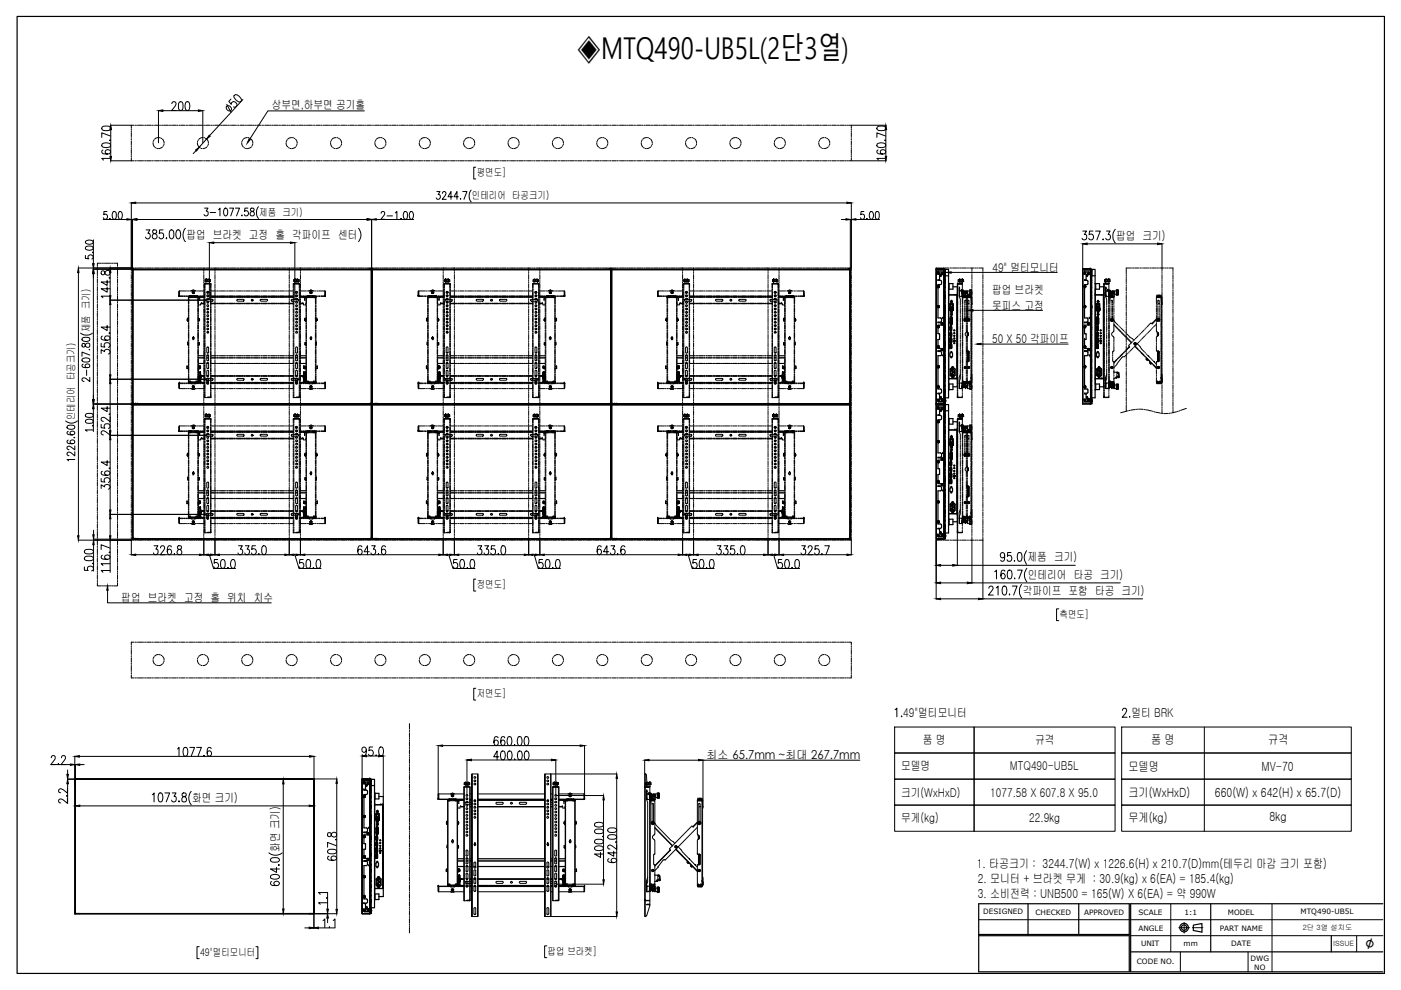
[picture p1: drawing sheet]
<svg xmlns="http://www.w3.org/2000/svg" width="297mm" height="210mm" viewBox="0 0 297 210" stroke-linecap="round" stroke-linejoin="round" font-family="sans-serif">
<defs><g id="words">
<text font-size="6.4" x="122.3" y="12.5">◈MTQ490-UB5L(2단3열)</text>
<text font-size="3.5" x="289.5" y="201.2">∅</text>
<g font-size="2.7">
<text x="244" y="157.7">품 명</text>
<text x="268.9" y="157.7">규격</text>
<text x="239.2" y="163.5">모델명</text>
<text x="267.4" y="163.5">MV-70</text>
<text x="239.2" y="169.1">크기(WxHxD)</text>
<text x="257.6" y="169.1">660(W) x 642(H) x 65.7(D)</text>
<text x="239.2" y="174.3">무게(kg)</text>
<text x="269.1" y="174.2">8kg</text>
</g>
<g font-size="2.6">
<text x="57.6" y="23.2">상부면,하부면 공기홀</text>
<text x="39.5" y="50.6">팝업 브라켓 고정 홀 각파이프 센터</text>
<text x="236.7" y="50.9">팝업 크기)</text>
<text x="210.4" y="57.6">49&quot; 멀티모니터</text>
<text x="210.3" y="62.4">팝업 브라켓</text>
<text x="210.3" y="65.6">못피스 고정</text>
<text x="210.4" y="72.8">50 X 50 각파이프</text>
<text x="217.9" y="119">제품 크기)</text>
<text x="217.9" y="122.7">인테리어 타공 크기)</text>
<text x="25.7" y="127.6">팝업 브라켓 고정 홀 위치 치수</text>
<text x="216.9" y="126.2">각파이프 포함 타공 크기)</text>
<text x="191.5" y="152">49&quot;멀티모니터</text>
<text x="239.9" y="152.1">멀티 BRK</text>
<text x="149.8" y="161">최소 65.7mm ~최대 267.7mm</text>
<text x="195.7" y="157.8">품 명</text>
<text x="219.5" y="157.8">규격</text>
<text x="191.1" y="163.3">모델명</text>
<text x="214.1" y="163.3">MTQ490-UB5L</text>
<text x="40.8" y="170">화면 크기)</text>
<text x="191.1" y="168.9">크기(WxHxD)</text>
<text x="210" y="168.9">1077.58 X 607.8 X 95.0</text>
<text x="191.1" y="174.3">무게(kg)</text>
<text x="218.2" y="174.3">22.9kg</text>
<text x="59.3" y="180.6" transform="rotate(-90 59.3 180.6)">화면 크기)</text>
<text x="207.1" y="184">1. 타공크기 : 3244.7(W) x 1226.6(H) x 210.7(D)mm(테두리 마감 크기 포함)</text>
<text x="207.3" y="187.3">2. 모니터 + 브라켓 무게 : 30.9(kg) x 6(EA) = 185.4(kg)</text>
<text x="207.3" y="190.4">3. 소비전력 : UNB500 = 165(W) X 6(EA) = 약 990W</text>
</g>
<g font-size="2.2">
<text x="101.1" y="37.4">평면도]</text>
<text x="55" y="45.8">제품 크기)</text>
<text x="100.1" y="42.3">인테리어 타공크기)</text>
<text x="19" y="70.5" transform="rotate(-90 19 70.5)">제품 크기)</text>
<text x="15.9" y="89.1" transform="rotate(-90 15.9 89.1)">인테리어 타공크기)</text>
<text x="101.1" y="124.8">정면도]</text>
<text x="224.6" y="131">측면도]</text>
<text x="101.1" y="147.9">저면도]</text>
<text x="42.4" y="202.7">49&quot;멀티모니터</text>
<text x="116.1" y="202.5">팝업 브라켓]</text>
</g>
<g font-size="1.6">
<text x="208.5" y="193.9">DESIGNED</text>
<text x="219.5" y="193.9">CHECKED</text>
<text x="229.9" y="193.9">APPROVED</text>
<text x="241.4" y="197.3">ANGLE</text>
<text x="241.4" y="193.9">SCALE</text>
<text x="251.1" y="193.9">1:1</text>
<text x="258.6" y="197.3">PART NAME</text>
<text x="260.3" y="193.9">MODEL</text>
<text x="275.7" y="193.7">MTQ490-UB5L</text>
<text x="241.9" y="200.7">UNIT</text>
<text x="250.9" y="200.7">mm</text>
<text x="261.1" y="200.7">DATE</text>
<text x="265.2" y="203.7">DWG</text>
<text x="241" y="204.5">CODE NO.</text>
<text x="265.9" y="205.6">NO</text>
</g>
<g font-size="1.5">
<text x="276.2" y="197.2">2단 3열 설치도</text>
<text x="282.7" y="200.7">ISSUE</text>
</g>
</g></defs>
<!-- layer: 0 -->
<g fill="none" stroke="#000" stroke-width=".21">
<path d="M21.7 30.5l.7-.2a.87 .87 0 0 1 1 .4v.2a1.22 1.22 0 0 1-1.8 0zM21.7 26.9l.2-.1h1.2l.3 .1v.4l-.3 .4h-1.2l-.3-.4zM21.8 31.8a.4 .4 0 0 0-.1 .6l.2 .2h1.3a.45 .45 0 0 0 .2-.4 .45 .45 0 0 0-.2-.4h-.7a.45 .45 0 0 0-.2 .5 .45 .45 0 0 0 .5 .4M23.4 29.6v.2zM23.4 34.1h5M23.4 26.6h5M23.4 33.6h-1.8l.3 .4M23.4 28.8l-1.8-.6v.9M23.5 27.5v5.7M27.8 26.6v.6M27.8 27.4v.2M27.8 27.7v.2"/>
<path d="M27.8 28.1v.9M27.8 29.2v.2M27.8 29.5v.2M27.8 29.9v.9M27.8 31v.1M27.8 31.3v.2M27.8 31.7v.9M27.8 32.7v.2M27.8 33.1v.2M27.8 33.5v.6M28.6 34.1h.2M28.6 26.6h.2"/>
<path d="M29 34.1h.2M29 26.6h.2M29.3 34.1h1M29.3 26.6h1M30.4 34.1h.2M30.4 26.6h.2M30.8 34.1h.2M30.8 26.6h.2M31.1 34.1h.9M31.1 26.6h.9M32.2 34.1h.2M32.2 26.6h.2"/>
<path d="M32.5 30.3l.3 .9M32.5 30v.2M32.6 34.1h.2M32.6 26.6h.2M32.7 29.6l-.2 .2M32.9 31.3l.2 .1M32.9 34.1h.9M32.9 26.6h.9M33.3 31.5h.1M33.6 29.2l-.6 .1-.2 .2M33.6 23.4v6.9M33.8 29.2h.2"/>
<path d="M34 34.1h.2M34 26.6h.2M34.1 29.3l.2 .1M34.4 34.1h.1M34.4 26.6h.1M34.4 31.2l-.8 .3M34.4 29.5l.4 .8M34.5 23.5h7.6M34.7 30.9l-.1 .1M34.7 34.1h.9M34.7 26.6h.9M34.8 30.5l-.1 .2"/>
<path d="M35.8 34.1h.2M35.8 26.6h.2M36.1 34.1h.3M36.1 26.6h.3M36.4 22l.2-.4a.51 .51 0 0 1 .7 .2 .51 .51 0 0 1-.2 .7l-.7 .9h1M36.5 34.1h.9M36.5 26.6h.9M37.6 34.1h.1M37.6 26.6h.1M38 34.1h.1M38 26.6h.1M38 21.6h.4l.4 .3v1.2l-.4 .3-.4-.1-.1-.2v-1.2z"/>
<path d="M38.3 34.1h.9M38.3 26.6h.9M39.4 34.1h.2M39.4 26.6h.2M39.4 21.6h.4a1.22 1.22 0 0 1 0 1.8h-.1a1.05 1.05 0 0 1-.4-1.5zM39.7 34.1h.2M39.7 26.6h.2M40.1 34.1h.9M40.1 26.6h.9M41.2 34.1h.1M41.2 26.6h.1M41.5 34.1h.2"/>
<path d="M41.5 26.6h.2M41.6 31.9l-.6 .7M41.9 30.3l.3 .9M41.9 34.1h.9M41.9 26.6h.9M41.9 30v.2M42.1 29.6l-.1 .2M42.3 31.3l.2 .1M42.7 31.5h.1M43 34.1h.1M43 26.6h.1M43 29.2h-.4l-.4 .3"/>
<path d="M43 23.4v6.9M43.2 29.2h.2M43.3 34.1h.2M43.3 26.6h.2M43.5 29.3l.2 .1M43.7 34.1h.9M43.7 26.6h.9M43.8 29.5l-1.6 1.7M43.8 29.5l.4 .8M43.8 31.2l-.8 .3M44.1 30.9l-.1 .1M44.2 30.5l-.1 .2"/>
<path d="M44.8 34.1h.1M44.8 26.6h.1M45.1 34.1h.2M45.1 26.6h.2M45.5 34.1h.9M45.5 26.6h.9M46.6 34.1h.1M46.6 26.6h.1M46.9 34.1h.2M46.9 26.6h.2M47.3 34.1h.9M47.3 26.6h.9"/>
<path d="M48.1 22.1l.9 1.7M48.1 22.5a.68 .68 0 0 1 .8 .2 .68 .68 0 0 1 0 .8 .67 .67 0 0 1-.8-.2 .67 .67 0 0 1 0-.8zM48.3 34.1h.2M48.3 26.6h.2M48.7 34.1h.2M48.7 26.6h.2M49 21l-.5 .5 .6 .6a.58 .58 0 0 1 .5-.5 .58 .58 0 0 1 .6 .6 .58 .58 0 0 1-.5 .5h-.2M49.1 34.1h.8M49.1 26.6h.8M49.6 20.2h.2a1.04 1.04 0 0 1 1.3 .7l.1 .3-.2 .3a1.04 1.04 0 0 1-1.3-.7zM50.2 34.1h.1M50.2 26.6h.1"/>
<path d="M50.5 34.1h.2M50.5 26.6h.2M50.9 34.1h.9M50.9 26.6h.9M51.3 30.3l.3 .9M51.3 30v.2M51.5 29.6l-.1 .2M51.5 21.1l-7.1 7.7M51.8 31.3l.1 .1M51.9 34.1h.2M51.9 26.6h.2M52.1 31.5h.2"/>
<path d="M52.3 34.1h.2M52.3 26.6h.2M52.4 29.2l-.8 .3M52.6 29.2h.2M52.6 34.1h.9M52.6 26.6h.9M52.9 29.3l.2 .1M53.2 29.5l.4 .8M53.3 31.2l-.9 .3M53.5 30.9l-.1 .1M53.6 30.5l-.1 .2M53.7 34.1h.2"/>
<path d="M53.7 26.6h.2M54.1 34.1h.2M54.1 26.6h.2M54.4 34.1h.9M54.4 26.6h.9M55.5 34.1h.2M55.5 26.6h.2M55.9 34.1h.1M55.9 26.6h.1M56.2 34.1h.9M56.2 26.6h.9M57.3 34.1h.2"/>
<path d="M57.3 26.6h.2M57.6 34.1h.3M57.6 26.6h.3M58 34.1h.9M58 26.6h.9M59.1 34.1h.2M59.1 26.6h.2M59.5 34.1h.1M59.5 26.6h.1M59.8 34.1h.9M59.8 26.6h.9M60.6 30.3l.2 .6 .2 .3"/>
<path d="M60.7 30v.2M60.9 29.6l-.1 .2M60.9 34.1h.2M60.9 26.6h.2M61.2 31.3l.1 .1M61.2 34.1h.2M61.2 26.6h.2M61.5 31.5h.2M61.6 34.1h.9M61.6 26.6h.9M61.8 29.2l-.8 .3M62 29.2h.2"/>
<path d="M62.4 29.3l.1 .1M62.7 34.1h.2M62.7 26.6h.2M62.7 29.5l.3 .8M62.7 31.2l-.9 .3M62.9 30.9l-.1 .1M63 30.5l-.1 .2M63 34.1h.2M63 26.6h.2M63.4 34.1h.9M63.4 26.6h.9M64.5 34.1h.2"/>
<path d="M64.5 26.6h.2M64.8 34.1h.2M64.8 26.6h.2M65.2 34.1h.9M65.2 26.6h.9M66.3 34.1h.1M66.3 26.6h.1M66.6 34.1h.2M66.6 26.6h.2M67 34.1h.9M67 26.6h.9M68.1 34.1h.1"/>
<path d="M68.1 26.6h.1M68.4 34.1h.2M68.4 26.6h.2M68.8 34.1h.9M68.8 26.6h.9M69.8 34.1h.2M69.8 26.6h.2M70.1 30.3l.3 .9M70.1 30v.2M70.2 34.1h.2M70.2 26.6h.2M70.3 29.6l-.1 .2"/>
<path d="M70.6 31.3l.1 .1M70.6 34.1h.9M70.6 26.6h.9M70.9 31.5h.2M71.2 29.2l-.6 .1-.2 .2M71.4 29.2h.2M71.7 34.1h.1M71.7 26.6h.1M71.8 29.3l.2 .1M72 34.1h.2M72 26.6h.2M72.1 29.5l.3 .8"/>
<path d="M72.1 31.2l-.8 .3M72.3 30.9l-.1 .1M72.4 34.1h.9M72.4 26.6h.9M72.4 30.5v.2M73.4 34.1h.2M73.4 26.6h.2M73.8 34.1h.2M73.8 26.6h.2M74.2 34.1h.8M74.2 26.6h.8M75.2 34.1h.2"/>
<path d="M75.2 26.6h.2M75.6 34.1h.2M75.6 26.6h.2M75.9 34.1h1M75.9 26.6h1M77 34.1h.2M77 26.6h.2M77.2 23.5h-20.4l-3.9 6M77.4 34.1h.1M77.4 26.6h.1M77.8 34.1h.8M77.8 26.6h.8"/>
<path d="M78.8 34.1h.2M78.8 26.6h.2M79.2 34.1h.2M79.2 26.6h.2M79.5 30.3l.3 .9M79.5 34.1h.9M79.5 26.6h.9M79.5 30v.2M79.7 29.6l-.1 .2M80 31.3l.1 .1M80.3 31.5h.2M80.6 34.1h.2"/>
<path d="M80.6 26.6h.2M80.7 29.2h-.5l-.4 .3M80.8 29.2h.2M81 34.1h.1M81 26.6h.1M81.2 29.3l.2 .1M81.3 34.1h.9M81.3 26.6h.9M81.5 31.2l-.8 .3M81.5 29.5l.3 .8M81.7 30.9l-.1 .1M81.8 30.5v.2"/>
<path d="M82.4 34.1h.2M82.4 26.6h.2M82.7 34.1h.3M82.7 26.6h.3M83.1 34.1h.9M83.1 26.6h.9M84.2 34.1h.2M84.2 26.6h.2M84.6 34.1h.1M84.6 26.6h.1M84.9 34.1h.9M84.9 26.6h.9"/>
<path d="M86 34.1h.2M86 26.6h.2M86.3 34.1h.2M86.3 26.6h.2M86.7 34.1h.9M86.7 26.6h.9M87.8 34.1h.2M87.8 26.6h.2M88.1 34.1h.2M88.1 26.6h.2M88.5 34.1h.9M88.5 26.6h.9"/>
<path d="M88.9 30.3l.3 .9M88.9 30v.2M89.1 29.6l-.1 .2M89.4 31.3l.1 .1M89.6 34.1h.1M89.6 26.6h.1M89.7 31.5h.2M89.9 34.1h.2M89.9 26.6h.2M90.1 29.2l-.9 .3M90.2 29.2h.2M90.3 34.1h.9"/>
<path d="M90.3 26.6h.9M90.6 29.3l.1 .1M90.9 29.5l.4 .8M90.9 31.2l-.8 .3M91.1 30.9l-.1 .1M91.2 30.5v.2M91.4 34.1h.2M91.4 26.6h.2M91.7 34.1h.2M91.7 26.6h.2M92.1 34.1h.9M92.1 26.6h.9"/>
<path d="M93.2 34.1h.1M93.2 26.6h.1M93.5 34.1h.2M93.5 26.6h.2M93.9 34.1h.9M93.9 26.6h.9M94.9 34.1h.2M94.9 26.6h.2M95.3 34.1h.2M95.3 26.6h.2M95.7 34.1h.8M95.7 26.6h.8"/>
<path d="M96.8 34.1h.1M96.8 26.6h.1M97.1 34.1h.2M97.1 26.6h.2M97.4 34.1h1M97.4 26.6h1M98.3 30.3l.1 .6 .3 .3M98.4 30l-.1 .2M98.5 29.6l-.1 .2M98.5 34.1h.2M98.5 26.6h.2M98.8 31.3l.2 .1"/>
<path d="M98.9 34.1h.2M98.9 26.6h.2M99.1 31.5h.2M99.3 34.1h.8M99.3 26.6h.8M99.5 29.2l-.6 .1-.2 .2M99.6 29.2h.3M100 29.3l.1 .1M100.3 34.1h.2M100.3 26.6h.2M100.3 29.5l.4 .8M100.3 31.2l-.8 .3"/>
<path d="M100.5 30.9l-.1 .1M100.7 30.5l-.1 .2M100.7 34.1h.2M100.7 26.6h.2M100.9 35.4h-.5v2.5h.5M101 34.1h.9M101 26.6h.9M102.1 34.1h.2M102.1 26.6h.2M102.5 34.1h.1M102.5 26.6h.1M102.9 34.1h.8"/>
<path d="M102.9 26.6h.8M103.9 34.1h.2M103.9 26.6h.2M104.3 34.1h.2M104.3 26.6h.2M104.6 34.1h.9M104.6 26.6h.9M105.7 34.1h.2M105.7 26.6h.2M106.1 34.1h.1M106.1 26.6h.1M106.4 34.1h.9"/>
<path d="M106.4 26.6h.9M107.5 34.1h.2M107.5 26.6h.2M107.7 30.3l.4 .9M107.8 30l-.1 .2M107.9 34.1h.1M107.9 26.6h.1M107.9 29.6v.2M108.2 31.3l.2 .1M108.2 34.1h.9M108.2 26.6h.9M108.5 31.5h.2"/>
<path d="M108.9 29.2h-.4l-.4 .3M109.1 29.2h.1M109.3 34.1h.2M109.3 26.6h.2M109.4 29.3l.2 .1M109.6 34.1h.2M109.6 26.6h.2M109.7 29.5l.4 .8M109.7 31.2l-.8 .3M109.9 30.9l-.1 .1M110 34.1h.9M110 26.6h.9"/>
<path d="M110.1 30.5l-.1 .2M111.1 34.1h.2M111.1 26.6h.2M111.4 34.1h.2M111.4 26.6h.2M111.8 34.1h.9M111.8 26.6h.9M112.9 34.1h.2M112.9 26.6h.2M113.2 34.1h.2M113.2 26.6h.2M113.6 34.1h.9"/>
<path d="M113.6 26.6h.9M114.7 34.1h.1M114.7 26.6h.1M115 34.1h.2M115 26.6h.2M115.4 34.1h.9M115.4 26.6h.9M116.4 34.1h.3M116.4 26.6h.3M116.8 34.1h.2M116.8 26.6h.2M117.1 30.3l.4 .9"/>
<path d="M117.2 34.1h.9M117.2 26.6h.9M117.2 30l-.1 .2M117.3 29.6l-.1 .2M117.6 31.3l.2 .1M117.9 31.5h.2M118.3 34.1h.1M118.3 26.6h.1M118.3 29.2l-.8 .3M118.5 29.2h.1M118.6 34.1h.2M118.6 26.6h.2"/>
<path d="M118.8 29.3l.2 .1M119 34.1h.9M119 26.6h.9M119.1 29.5l.4 .8M119.1 31.2l-.8 .3M119.3 30.9l-.1 .1M119.5 30.5l-.1 .2M120 34.1h.2M120 26.6h.2M120.4 34.1h.2M120.4 26.6h.2M120.8 34.1h.9"/>
<path d="M120.8 26.6h.9M121.8 34.1h.2M121.8 26.6h.2M122.2 34.1h.2M122.2 26.6h.2M122.5 34.1h.9M122.5 26.6h.9M123.6 34.1h.2M123.6 26.6h.2M124 34.1h.1M124 26.6h.1M124.4 34.1h.9"/>
<path d="M124.4 26.6h.9M125.4 34.1h.2M125.4 26.6h.2M125.8 34.1h.2M125.8 26.6h.2M126.1 34.1h.9M126.1 26.6h.9M126.5 30.3l.1 .6 .3 .3M126.6 30v.2M126.7 29.6l-.1 .2M127 31.3l.2 .1M127.2 34.1h.2"/>
<path d="M127.2 26.6h.2M127.4 31.5h.1M127.6 34.1h.1M127.6 26.6h.1M127.7 29.2l-.8 .3M127.9 29.2h.1M127.9 34.1h.9M127.9 26.6h.9M128.2 29.3l.2 .1M128.6 31.2l-.9 .3M128.6 29.5l.3 .8M128.8 30.9l-.2 .1"/>
<path d="M128.8 30.5v.2M129 34.1h.2M129 26.6h.2M129.4 34.1h.1M129.4 26.6h.1M129.7 34.1h.9M129.7 26.6h.9M130.8 34.1h.2M130.8 26.6h.2M131.2 34.1h.1M131.2 26.6h.1M131.5 34.1h.9"/>
<path d="M131.5 26.6h.9M132.6 34.1h.2M132.6 26.6h.2M133 34.1h.1M133 26.6h.1M133.3 34.1h.9M133.3 26.6h.9M134.4 34.1h.2M134.4 26.6h.2M134.7 34.1h.2M134.7 26.6h.2M135.1 34.1h.9"/>
<path d="M135.1 26.6h.9M136 30.3l.3 .9M136 30v.2M136.2 29.6l-.2 .2M136.2 34.1h.1M136.2 26.6h.1M136.4 31.3l.2 .1M136.6 34.1h.1M136.6 26.6h.1M136.8 31.5h.1M136.9 34.1h.9M136.9 26.6h.9"/>
<path d="M137.1 29.2l-.6 .1-.2 .2M137.3 29.2h.2M137.7 29.3l.1 .1M138 29.5l.3 .8M138 34.1h.2M138 26.6h.2M138 31.2l-.9 .3M138.2 30.9l-.1 .1M138.3 30.5l-.1 .2M138.3 34.1h.2M138.3 26.6h.2M138.7 34.1h.9"/>
<path d="M138.7 26.6h.9M139.8 34.1h.1M139.8 26.6h.1M140.1 34.1h.2M140.1 26.6h.2M140.5 34.1h.9M140.5 26.6h.9M141.5 34.1h.2M141.5 26.6h.2M141.9 34.1h.2M141.9 26.6h.2M142.3 34.1h.9"/>
<path d="M142.3 26.6h.9M143.3 34.1h.2M143.3 26.6h.2M143.7 34.1h.2M143.7 26.6h.2M144 34.1h1M144 26.6h1M145.1 34.1h.2M145.1 26.6h.2M145.4 30.3l.3 .9M145.4 30v.2M145.5 34.1h.2"/>
<path d="M145.5 26.6h.2M145.6 29.6l-.1 .2M145.8 31.3l.2 .1M145.9 34.1h.9M145.9 26.6h.9M146.2 31.5h.1M146.5 29.2h-.4l-.4 .3M146.7 29.2h.2M146.9 34.1h.2M146.9 26.6h.2M147.1 29.3l.1 .1M147.3 34.1h.2"/>
<path d="M147.3 26.6h.2M147.3 29.5l.4 .8M147.3 31.2l-.8 .3M147.6 30.9l-.1 .1M147.6 34.1h.9M147.6 26.6h.9M147.7 30.5l-.1 .2M148.7 34.1h.2M148.7 26.6h.2M149.1 34.1h.2M149.1 26.6h.2M149.4 34.1h1"/>
<path d="M149.4 26.6h1M150.5 34.1h.2M150.5 26.6h.2M150.9 34.1h.2M150.9 26.6h.2M151.2 34.1h.9M151.2 26.6h.9M152.3 34.1h.2M152.3 26.6h.2M152.7 34.1h.2M152.7 26.6h.2M153 34.1h.9"/>
<path d="M153 26.6h.9M154.1 34.1h.2M154.1 26.6h.2M154.5 34.1h.1M154.5 26.6h.1M154.8 30.3l.3 .9M154.8 34.1h.9M154.8 26.6h.9M154.8 30v.2M155 29.6l-.1 .2M155.3 31.3l.1 .1M155.6 31.5h.2"/>
<path d="M155.9 34.1h.2M155.9 26.6h.2M155.9 29.2l-.8 .3M156.1 29.2h.2M156.2 34.1h.2M156.2 26.6h.2M156.4 29.3l.2 .1M156.6 34.1h.9M156.6 26.6h.9M156.7 29.5l.4 .8M156.8 31.2l-.9 .3M157 30.9l-.1 .1"/>
<path d="M157.1 30.5l-.1 .2M157.7 34.1h.1M157.7 26.6h.1M158.1 34.1h.1M158.1 26.6h.1M158.4 34.1h.9M158.4 26.6h.9M159.5 34.1h.2M159.5 26.6h.2M159.8 34.1h.2M159.8 26.6h.2M160.2 34.1h.9"/>
<path d="M160.2 26.6h.9M161.3 34.1h.1M161.3 26.6h.1M161.6 34.1h.2M161.6 26.6h.2M162 34.1h.9M162 26.6h.9M163.1 34.1h.1M163.1 26.6h.1M163.4 34.1h.2M163.4 26.6h.2M163.8 34.1h.9"/>
<path d="M163.8 26.6h.9M164.2 30.3l.1 .6 .2 .3M164.2 30v.2M164.4 29.6l-.1 .2M164.7 31.3l.1 .1M164.9 34.1h.1M164.9 26.6h.1M165 31.5h.2M165.2 34.1h.2M165.2 26.6h.2M165.3 29.2l-.8 .3M165.5 29.2h.2"/>
<path d="M165.6 34.1h.9M165.6 26.6h.9M165.9 29.3l.1 .1M166.2 29.5l.3 .8M166.2 31.2l-.9 .3M166.4 30.9l-.1 .1M166.5 30.5l-.1 .2M166.7 34.1h.1M166.7 26.6h.1M167 34.1h.2M167 26.6h.2M167.4 34.1h.9"/>
<path d="M167.4 26.6h.9M168.4 34.1h.2M168.4 26.6h.2M168.8 34.1h.2M168.8 26.6h.2M169.1 34.1h.9M169.1 26.6h.9M170.3 34.1h.1M170.3 26.6h.1M170.6 34.1h.2M170.6 26.6h.2M171 34.1h.9"/>
<path d="M171 26.6h.9M172 34.1h.2M172 26.6h.2M172.4 34.1h.2M172.4 26.6h.2M172.7 34.1h.9M172.7 26.6h.9M173.6 30.3l.3 .9M173.6 30v.2M173.8 29.6l-.1 .2M173.8 34.1h.2M173.8 26.6h.2"/>
<path d="M174.1 31.3l.1 .1M174.2 34.1h.2M174.2 26.6h.2M174.4 31.5h.2M174.5 34.1h.9M174.5 26.6h.9M174.7 29.2l-.6 .1-.2 .2M174.9 29.2h.2M175.3 29.3l.2 .1M175.6 29.5l.3 .8M175.6 31.2l-.8 .3M175.6 34.1h.2"/>
<path d="M175.6 26.6h.2M175.8 30.9l-.1 .1M175.9 30.5v.2M176 34.1h.1M176 26.6h.1M176.3 34.1h.9M176.3 26.6h.9M177.4 34.1h.2M177.4 26.6h.2M177.7 34.1h.3M177.7 26.6h.3M178.1 34.1h.9"/>
<path d="M178.1 26.6h.9M179.2 34.1h.2M179.2 26.6h.2M179.6 34.1h.1M179.6 26.6h.1M179.9 26.6h8M180.5 26.6v.6M180.5 27.4v.2M180.5 27.7v.2M180.5 28.1v.9M180.5 29.2v.2M180.5 29.5v.2"/>
<path d="M180.5 29.9v.9M180.5 31v.1M180.5 31.3v.2M180.5 31.7v.9M180.5 32.7v.2M180.5 33.1v.2M180.5 33.5v.6h-.6M180.5 34.1h7.4M186 30.5l.7-.2a.87 .87 0 0 1 1.1 .4v.2a1.22 1.22 0 0 1-1.9 0zM186 26.9l.3-.1h1.1l.3 .1 .1 .4-.4 .4h-1.1l-.4-.4zM186.2 31.8a.4 .4 0 0 0-.2 .6l.3 .2a1.7 1.7 0 0 0 1.4-.2 .48 .48 0 0 0 0-.5 .48 .48 0 0 0-.5-.2l-.3 .1a.44 .44 0 0 0-.3 .4 .44 .44 0 0 0 .3 .4l.3 .1M187.7 29.6v.2z"/>
<path d="M187.8 28.8l-1.9-.6v.9M187.8 33.6h-1.9l.4 .4M187.8 27.5v5.7M16.6 56.8h11.8M16.6 57.8v55.8M18.1 54.2v.6l.7 .1a.5 .5 0 0 1 0-.7 .5 .5 0 0 1 .8 0 .5 .5 0 0 1-.1 .7M18.2 52.3l1.3-.1 .2 .1 .1 .4a1.08 1.08 0 0 1-1.7 0zM18.2 51.1l.6-.2a.83 .83 0 0 1 1 .4v.1a1.08 1.08 0 0 1-1.7 0zM19.6 53.5h.2zM19.8 57.1h8.3M19.8 50.9v5M19.8 56.8v.3"/>
<path d="M19.8 58v26.7M20.6 56.6v.2M20.6 57v.1M20.6 57.3v.9M20.6 58.4v.2M20.6 58.7v.2M20.6 59.1v.9M21.4 55.8h-.8v.6M21.5 57.5a.46 .46 0 0 0 0 .5 .46 .46 0 0 0 .4 .3l.2-.1a.69 .69 0 0 1 .4-.8 .69 .69 0 0 1 .9 .3 .61 .61 0 0 1-.7 .7 .61 .61 0 0 1-.5-.8 .41 .41 0 0 0-.7-.1zM21.6 55.8h.2M21.9 46.5h5M22 55.8h.2"/>
<path d="M22.3 55.8h.9M22.7 44.8h-.7v.7a.5 .5 0 0 1 .7 .1 .5 .5 0 0 1 0 .7 .5 .5 0 0 1-.7 0l-.1-.1M22.7 59.4v1.1l-1.3-.7h2M23.1 58.9h.3zM23.2 46.4h.2zM23.4 57.8v4.9M23.4 55.8h.2M23.8 55.8h.1M24 44.9l.3-.1a1.07 1.07 0 0 1 0 1.7l-.3-.1-.2-.6zM24.1 55.8h.8v.6M24.9 56.6v.2M24.9 57v.1"/>
<path d="M24.9 57.3v.9M24.9 58.4v.2M24.9 58.7v.2M24.9 59.1v.9M25.3 44.9l.1-.1a.92 .92 0 0 1 .5 .9 .92 .92 0 0 1-.5 .8l-.1-.1-.3-.6zM27.8 46.5h.3M27.8 43v14.5M27.8 57.6v.2M27.8 58v.2M27.8 58.3v.9M27.8 59.5v.1M27.8 59.8v.2"/>
<path d="M28.1 46.5v10.5M28.2 57.2h50.5v28.4h-50.5zM28.6 56.8h.2M28.8 43h150.8M29 56.8h.2M29 46.5h48.8M29.3 56.8h1M30.4 56.8h.2M30.8 56.8h.2M31 48.7h.8l-.4 .8a.55 .55 0 0 1 .4 .8 .55 .55 0 0 1-1 0M31.1 56.8h.9M32.2 56.8h.2"/>
<path d="M32.4 48.8v.6l.2 .1a.6 .6 0 0 1 .7 .6 .6 .6 0 0 1-.9 .4 .75 .75 0 0 1 0-.8 .75 .75 0 0 1 .7-.3 .38 .38 0 0 0-.2-.7zM32.6 56.8h.2M32.9 56.8h.9M34 56.8h.2M34.4 56.8h.1M34.6 48.7h-.7l-.1 .8a.57 .57 0 0 1 .7 .1 .57 .57 0 0 1 0 .8 .57 .57 0 0 1-.7 0l-.1-.1M34.7 56.8h.9M35.2 50.5h.2l-.1 .1zM35.8 56.8h.2M36.1 48.8l.3-.1a1.27 1.27 0 0 1 0 1.9h-.1a1.46 1.46 0 0 1-.2-1.8zM36.1 56.8h.3M36.5 56.8h.9"/>
<path d="M37.5 48.8l.4-.1a1.27 1.27 0 0 1 0 1.9h-.2a1.4 1.4 0 0 1-.2-1.8zM37.6 56.8h.1M38 56.8h.1M38.3 56.8h.9M39.3 48.4a2.21 2.21 0 0 0 0 2.8M39.4 56.8h.2M39.7 56.8h.2M40.1 56.8h.9M41.2 56.8h.1M41.5 56.8h.2M41.9 56.8h.9M43 56.8h.1"/>
<path d="M43.2 56.8v.7M43.2 57.6v.2M43.2 58v.2M43.2 58.3v.9M43.2 59.5v.1M43.2 59.8v.2M43.3 56.8h.2M43.4 44.1h.7l-.4 .7a.49 .49 0 0 1 .4 .7 .49 .49 0 0 1-.8 0M43.5 59.3v.4h.1v-.4M43.5 59.3h.1M43.6 59.3h.1M43.6 59.3h.5"/>
<path d="M43.6 59.3l-.1 .1M43.7 56.8h.9M43.7 59.7v.4h.7M43.7 59.3l-.1 .4h.3v-.4l-.2 .1M43.7 59.3h.1M43.8 59.3h.6M43.9 59.7h.1M44.3 59.3h.1M44.3 59.3l.1 .4M44.4 59.3l.2 .1M44.4 59.2l-.9 .1M44.4 51.4v12"/>
<path d="M44.4 59.2l.2 .1h-.5l-.1 .4h.4M44.4 59.3v.4M44.4 59.3h.1M44.5 59.3l.1 .4h-.2M44.6 45.1h1.1M44.8 56.8h.1M45.1 56.8h.2M45.3 51.4h16.3M45.5 56.8h.9M45.6 56.8v.7M45.6 57.6v.2M45.6 58v.2"/>
<path d="M45.6 58.3v.9M45.6 59.5v.1M45.6 59.8v.2M46.3 44.5l.3-.4v1.7M46.6 56.8h.1M46.9 56.8h.2M47.3 56.8h.9M47.6 44.2h.5l.2 .6a.83 .83 0 0 1-.4 1h-.1a1.18 1.18 0 0 1-.2-1.6zM48.3 56.8h.2M48.7 44.1h.8l-.6 1.7M48.7 56.8h.2M49.1 56.8h.8"/>
<path d="M49.9 44.1h.9l-.6 1.7M50.2 56.8h.1M50.5 56.8h.2M50.9 56.8h.9M51.3 45.6v.2zM51.9 56.8h.2M52.3 56.8h.2M52.6 44.1h-.7l-.1 .7a.5 .5 0 0 1 .8 0 .5 .5 0 0 1-.1 .8 .5 .5 0 0 1-.7-.1M52.6 56.8h.9M53.2 44.2l-.1 .3 .2 .3a.52 .52 0 0 1 .7 .5 .52 .52 0 0 1-.8 .4 .66 .66 0 0 1 0-.7 .66 .66 0 0 1 .6-.3 .33 .33 0 0 0-.2-.6zM53.7 56.8h.2M54.1 56.8h.2"/>
<path d="M54.4 56.8h.9M54.8 43.8a2.03 2.03 0 0 0 0 2.5M55.5 56.8h.2M55.9 56.8h.1M56.2 56.8h.9M57.3 56.8h.2M57.6 56.8h.3M58 56.8h.9M59.1 56.8h.2M59.5 56.8h.1M59.8 56.8h.9M60.9 56.8h.2"/>
<path d="M61.2 56.8h.2M61.3 56.8v.7M61.3 57.6v.2M61.3 58v.2M61.3 58.3v.9M61.3 59.5v.1M61.3 59.8v.2M61.6 56.8h.9M62.3 59.3h1.1h-.5v.4h.2M62.3 59.3v.1M62.3 59.3h.1M62.4 59.3h.1"/>
<path d="M62.4 59.3h.5M62.5 59.3h.1M62.5 59.3l-.2 .1M62.5 59.3v.4h-.2v-.3M62.5 51.4v12M62.6 59.3l-.1 .4h.3v-.4l-.3 .1M62.6 59.3h.1M62.7 56.8h.2M62.7 59.3h.5M62.8 59.7h.1M63 56.8h.2M63.1 59.3h.1"/>
<path d="M63.1 59.3v.4M63.2 59.3l-.1 .4M63.2 59.3l.2 .1M63.3 59.3h-.1M63.3 59.3l.1 .4h-.2v.4h-.7M63.4 56.8h.9M63.7 56.8v.7M63.7 57.6v.2M63.7 58v.2M63.7 58.3v.9M63.7 59.5v.1M63.7 59.8v.2"/>
<path d="M64.5 56.8h.2M64.8 56.8h.2M65.2 56.8h.9M66.3 56.8h.1M66.6 56.8h.2M67 56.8h.9M68.1 56.8h.1M68.4 56.8h.2M68.8 56.8h.9M69.8 56.8h.2M70.2 56.8h.2M70.6 56.8h.9"/>
<path d="M71.7 56.8h.1M72 56.8h.2M72.4 56.8h.9M73.4 56.8h.2M73.8 56.8h.2M74.2 56.8h.8M75.2 56.8h.2M75.6 56.8h.2M75.9 56.8h1M76 48.4a2.21 2.21 0 0 1 0 2.8M77 56.8h.2M77.4 56.8h.1"/>
<path d="M77.8 56.8h.8M78.8 46.5v10.5M78.8 46.5h.1M78.8 56.8h.2M78.9 57.2h50.6v28.4h-50.6zM79.2 56.8h.2M79.5 56.8h.9M79.8 46.5h7.9M80.6 56.8h.2M80.8 45.2l.1-.3a.45 .45 0 0 1 .7 .2 .45 .45 0 0 1-.2 .6l-.6 .8h.8M81 56.8h.1M81.3 56.8h.9"/>
<path d="M82.1 45.8h1.1M82.4 56.8h.2M82.7 56.8h.3M83.1 56.8h.9M83.8 45.1l.3-.3v1.7M84.2 56.8h.2M84.6 56.8h.1M84.9 56.8h.9M84.9 46.4h.2zM85.7 44.9l.3-.1a1.07 1.07 0 0 1 0 1.7l-.3-.1-.2-.6zM86 56.8h.2M86.3 56.8h.2"/>
<path d="M86.7 56.8h.9M87 44.9l.2-.1a.92 .92 0 0 1 .5 .9 .92 .92 0 0 1-.5 .8l-.2-.1-.2-.6zM87.8 56.8h.2M88.1 56.8h.2M88.5 56.8h.9M89.6 56.8h.1M89.9 56.8h.2M90.3 56.8h.9M91.4 56.8h.2M91.7 56.8h.2M92.1 56.8h.9M92.6 40.6h.7l-.4 .6a.48 .48 0 0 1 .4 .8 .48 .48 0 0 1-.8 0"/>
<path d="M93.2 56.8h.1M93.5 56.8h.2M93.8 41l.1-.3a.45 .45 0 0 1 .6 .2 .45 .45 0 0 1-.1 .6l-.6 .8h.8M93.9 56.8h.9M94 56.8v.7M94 57.6v.2M94 58v.2M94 58.3v.9M94 59.5v.1M94 59.8v.2M94.3 59.3l-.1 .4h.2v-.4M94.3 59.3h.1"/>
<path d="M94.3 59.3h1h-.5v.4h.3M94.3 59.3h.6M94.4 59.3h.1M94.4 59.3l-.2 .1M94.5 59.3l-.1 .4h.3v-.4l-.3 .1M94.5 59.3h.1M94.6 59.3h.6M94.7 59.7h.1M94.9 56.8h.2M95 59.3h.1M95 59.3l.1 .4M95.2 59.3l.2 .1"/>
<path d="M95.2 59.3l-.1 .4M95.2 59.3h.1M95.2 59.3l.2 .4h-.2v.4h-.8v-.4M95.3 56.8h.2M95.7 56.8h.8M96 41.7h-1l.6-1.1v1.7M96.3 56.8v.7M96.3 57.6v.2M96.3 58v.2M96.3 58.3v.9M96.3 59.5v.1M96.3 59.8v.2"/>
<path d="M96.8 56.8h.1M97.1 56.8h.2M97.2 41.7h-.9l.6-1.1v1.7M97.4 56.8h1M97.6 42.2h.1zM98.1 40.6h.9l-.6 1.7M98.5 56.8h.2M98.9 56.8h.2M99.3 56.8h.8M99.9 40.3a2.03 2.03 0 0 0 0 2.5M100.3 56.8h.2M100.7 56.8h.2"/>
<path d="M101 56.8h.9M102.1 56.8h.2M102.5 56.8h.1M102.9 56.8h.8M103.9 56.8h.2M104.3 56.8h.2M104.6 56.8h.9M105.7 56.8h.2M106.1 56.8h.1M106.4 56.8h.9M107.5 56.8h.2M107.9 56.8h.1"/>
<path d="M108.2 56.8h.9M109.3 56.8h.2M109.6 56.8h.2M110 56.8h.9M111.1 56.8h.2M111.4 56.8h.2M111.8 56.8h.9M112.1 56.8v.7M112.1 57.6v.2M112.1 58v.2M112.1 58.3v.9M112.1 59.5v.1"/>
<path d="M112.1 59.8v.2M112.9 56.8h.2M113.1 59.3l-.1 .4h.2M113.1 59.3h.1M113.2 59.3v.4M113.2 59.3h.1M113.2 59.3h.5M113.2 59.3l-.2 .1M113.2 59.4l.3-.1v.4h-.3M113.2 56.8h.2M113.3 59.3h.1M113.3 59.3l-.1 .4"/>
<path d="M113.4 59.3h.5M113.5 59.7h.1M113.6 56.8h.9M113.8 59.3h.1M113.9 59.3v.4M113.9 59.3h.1M113.9 59.3l.3 .1M114 59.2l-.9 .1M114 59.7v.4h-.8v-.4M114 59.2l.1 .1h-.5v.4h.3M114 59.3h-.1M114.1 59.3l.1 .4h-.3"/>
<path d="M114.5 56.8v.7M114.5 57.6v.2M114.5 58v.2M114.5 58.3v.9M114.5 59.5v.1M114.5 59.8v.2M114.7 56.8h.1M115 56.8h.2M115.4 56.8h.9M116.4 56.8h.3M116.8 56.8h.2M117.2 56.8h.9"/>
<path d="M118.3 56.8h.1M118.6 56.8h.2M119 56.8h.9M120 56.8h.2M120.4 56.8h.2M120.8 56.8h.9M121.8 56.8h.2M122.2 56.8h.2M122.5 56.8h.9M123.6 56.8h.2M124 56.8h.1M124.4 56.8h.9"/>
<path d="M125.4 56.8h.2M125.8 56.8h.2M126.1 56.8h.9M127.2 56.8h.2M127.6 56.8h.1M127.9 56.8h.9M129 56.8h.2M129.4 56.8h.1M129.7 57.2h50.5v28.4h-50.5zM129.7 56.8h.9M130.8 56.8h.2M131.2 56.8h.1"/>
<path d="M131.5 56.8h.9M132.6 56.8h.2M133 56.8h.1M133.3 56.8h.9M134.4 56.8h.2M134.7 56.8h.2M135.1 56.8h.9M136.2 56.8h.1M136.6 56.8h.1M136.9 56.8h.9M138 56.8h.2M138.3 56.8h.2"/>
<path d="M138.7 56.8h.9M139.8 56.8h.1M140.1 56.8h.2M140.5 56.8h.9M141.5 56.8h.2M141.9 56.8h.2M142.3 56.8h.9M143.3 56.8h.2M143.7 56.8h.2M144 56.8h1M144.7 56.8v.7M144.7 57.6v.2"/>
<path d="M144.7 58v.2M144.7 58.3v.9M144.7 59.5v.1M144.7 59.8v.2M145 59.3h1h-.5v.4h.3M145 59.3l-.1 .4h.2v-.4M145 59.3h.1M145.1 59.3h.1M145.1 59.3h.5M145.1 59.3l-.2 .1M145.1 56.8h.2M145.2 59.3l-.1 .4h.3v-.4l-.3 .1"/>
<path d="M145.2 59.3h.1M145.4 59.3h.5M145.4 59.7h.1M145.5 56.8h.2M145.8 59.3v.4M145.8 59.3h.1M145.9 56.8h.9M145.9 59.3h.2v.4h-.2M145.9 59.7v.4h-.7v-.4M145.9 59.3l.2 .1M145.9 59.3l-.1 .4M146.9 56.8h.2"/>
<path d="M147.1 56.8v.7M147.1 57.6v.2M147.1 58v.2M147.1 58.3v.9M147.1 59.5v.1M147.1 59.8v.2M147.3 56.8h.2M147.6 56.8h.9M148.7 56.8h.2M149.1 56.8h.2M149.4 56.8h1M150.5 56.8h.2"/>
<path d="M150.9 56.8h.2M151.2 56.8h.9M152.3 56.8h.2M152.7 56.8h.2M153 56.8h.9M154.1 56.8h.2M154.5 56.8h.1M154.8 56.8h.9M155.9 56.8h.2M156.2 56.8h.2M156.6 56.8h.9M157.7 56.8h.1"/>
<path d="M158.1 56.8h.1M158.4 56.8h.9M159.5 56.8h.2M159.8 56.8h.2M160.2 56.8h.9M161.3 56.8h.1M161.6 56.8h.2M162 56.8h.9M162.8 56.8v.7M162.8 57.6v.2M162.8 58v.2M162.8 58.3v.9"/>
<path d="M162.8 59.5v.1M162.8 59.8v.2M163.1 56.8h.1M163.4 56.8h.2M163.8 56.8h.9M163.8 59.3h1.1h-.5l-.1 .4h.4M163.8 59.3v.4h.1v-.4M163.8 59.3h.1M163.9 59.3h.1M163.9 59.3h.5M163.9 59.3l-.1 .1M164 59.3l-.1 .4h.3v-.4l-.2 .1"/>
<path d="M164 59.3h.1M164.2 59.3h.5M164.2 59.7h.1M164.6 59.3h.1M164.6 59.3l.1 .4M164.7 59.3v.4M164.7 59.3l.2 .1M164.7 59.3h.1M164.7 59.7v.4h-.7v-.4M164.8 59.3l.1 .4h-.2M164.9 56.8h.1M165.2 56.8v.7"/>
<path d="M165.2 57.6v.2M165.2 58v.2M165.2 58.3v.9M165.2 59.5v.1M165.2 59.8v.2M165.2 56.8h.2M165.6 56.8h.9M166.7 56.8h.1M167 56.8h.2M167.4 56.8h.9M168.4 56.8h.2M168.8 56.8h.2"/>
<path d="M169.1 56.8h.9M170.3 56.8h.1M170.6 56.8h.2M171 56.8h.9M172 56.8h.2M172.4 56.8h.2M172.7 56.8h.9M173.8 56.8h.2M174.2 56.8h.2M174.5 56.8h.9M175.6 56.8h.2M176 56.8h.1"/>
<path d="M176.3 56.8h.9M177.4 56.8h.2M177.7 56.8h.3M178.1 56.8h.9M178.4 46.5h1M179.2 56.8h.2M179.6 56.8h.1M179.9 56.8h.6M180.3 46.5h.2M180.3 46.5v10.5M180.5 43v14.5M180.5 57.6v.2"/>
<path d="M180.5 58v.2M180.5 58.3v.9M180.5 59.5v.1M180.5 59.8v.2M181.5 46.5h5M183.2 44.8h-.6l-.1 .7a.5 .5 0 0 1 .7 .1 .5 .5 0 0 1 0 .7 .5 .5 0 0 1-.7 0l-.1-.1M183.8 46.3v.2zM184.5 44.9l.2-.1a.92 .92 0 0 1 .5 .9 .92 .92 0 0 1-.5 .8l-.2-.1-.2-.6zM185.7 44.9l.4-.1a1.15 1.15 0 0 1 0 1.7h-.1a1.25 1.25 0 0 1-.3-1.6zM199.4 56.8h-.9v70.2M199.6 56.8h.2M200 56.8h.1"/>
<path d="M200.3 56.8h.9M201.4 56.8h.2M201.7 57.8h22.4M201.7 56.8h.2M202.1 56.8h.9M203.2 56.8h.2M203.3 59.3l-.2 .4h.3M203.3 59.3h.1M203.4 59.3v.4M203.4 59.3h.1M203.4 59.3l-.3 .1M203.5 56.8h.2"/>
<path d="M203.6 59.3l.1 .4h-.3M203.7 59.7h.1M203.9 59.3l-.1 .4h.3M203.9 56.8h.9M204 59.3l.1 .4M204 59.3h.1M204.1 59.3h.1M204.1 59.4h-.7M204.1 59.7v.4h-.7v-.4M204.1 59.3v.4M204.1 59.3l.2 .1M204.2 59.3h-.1"/>
<path d="M204.2 59.3h.1M204.2 59.3h-1h1M204.2 59.3l.1 .4h-.2M205 56.8h.1M205.3 56.8h.2M205.7 56.8h.9M206.1 56.8v.7M206.1 57.6v.2M206.1 58v.2M206.1 58.3v.9M206.1 59.5v.1M206.1 59.8v.2"/>
<path d="M206.8 56.8h.2M207.1 56.8h.2M207.5 56.8h.9v.7M208.4 57.6v.2M208.4 58v.2M208.4 58.3v.9M208.4 59.5v.1M208.4 59.8v.2M229.6 49h.8l-.5 .7a.55 .55 0 0 1 .5 .8 .55 .55 0 0 1-1 0M229.6 51.7v5.3M230.5 51.7h14.9M231.7 49h-.7l-.1 .8a.56 .56 0 0 1 .8 0 .56 .56 0 0 1-.1 .9 .56 .56 0 0 1-.8-.2"/>
<path d="M232.3 49h1l-.7 1.9M233.8 50.8h.1zM234.3 59.3l-.1 .4h.2v.4h.7M234.3 59.3h.1M234.4 59.3h.1M234.4 59.3v.4M234.4 59.3l-.2 .1M234.5 59.3l-.1 .4M234.5 59.3h.1M234.6 49h.8l-.5 .7a.55 .55 0 0 1 .5 .9 .55 .55 0 0 1-1-.1M234.7 59.3l.1 .4h-.4M234.8 59.7h.1"/>
<path d="M234.9 59.3v.4h.2M235.1 59.3v.4M235.1 59.3h.1M235.1 59.4h-.6M235.1 59.7v.4M235.2 59.3l-.1 .4M235.2 59.3l.2 .1M235.2 59.3h.1M235.3 59.3h-1h.9M235.3 59.3h.1M235.3 59.3l.1 .4h-.3M236.5 48.6a2.27 2.27 0 0 0 0 2.9"/>
<path d="M238.8 58.3v.2M238.8 58.6v.3M238.8 59v.9M239.7 56.8h-.9v1.3M239.9 56.8h.2M240.3 56.8h.1M240.6 56.8h.9M241.7 56.8h.2M242 56.8h.2M242.4 56.8h.9M243.5 56.8h.2M243.9 56.8h.1"/>
<path d="M244.2 56.8h.9M245.3 56.8h.2M245.6 56.8h.2M246 56.8h.9M246.4 51.7v5.8M246.4 57.6v.2M246.4 58v.2M246.4 58.3v.9M246.4 59.4v.2M246.4 59.8v.2M247.1 56.8h.2M247.4 56.8h.2"/>
<path d="M247.8 56.8h.9v.6M248.7 57.5v.3M248.7 57.9v.2M248.7 58.3v.9M248.7 59.4v.1M248.7 59.7v.2M17.1 70.6a2.03 2.03 0 0 0 2.5 0M17.5 76.1l.6-.2a.72 .72 0 0 1 .9 .5 .9 .9 0 0 1-1.3 .3l-.2-.1zM17.5 72.9a.45 .45 0 0 0 .1 .7l.3-.1a.7 .7 0 0 1 1.1-.6 .53 .53 0 0 1-.4 .8 .53 .53 0 0 1-.6-.7l-.2-.2zM17.5 71.7l.6-.2a.71 .71 0 0 1 .9 .4v.1a1.07 1.07 0 0 1-1.6 0zM17.6 77.2l-.1 .1-.1 .3a1.3 1.3 0 0 0 1.6 .2 .47 .47 0 0 0-.5-.7 .47 .47 0 0 0-.4 .7l.4 .1M18.4 78.5v1.1"/>
<path d="M18.9 74.1h.1zM19 75.3l-1.6-.7v.9M20.6 60.2v.1M20.6 60.6v.1M20.6 60.9v.9M20.6 61.9v.3M20.6 62.3v.2M20.6 62.7v.9M20.6 63.8v.1M20.6 64.1v.2M20.6 64.5v.9M20.6 65.5v.2"/>
<path d="M20.6 65.9v.2M20.6 66.3v.9M20.6 67.3v.2M20.6 67.7v.2M20.6 68v1M20.6 69.1v.2M20.6 69.5v.2M20.6 69.9v.9M20.6 70.9v.2M20.6 71.3v.2M20.6 71.6v.9M20.6 72.7v.2"/>
<path d="M20.6 73.1v.2M20.6 73.4v1M20.6 74.5v.2M20.6 74.9v.1M20.6 75.2v.9M20.6 76.3v.2M20.6 76.7v.1M20.6 77v.9M20.6 78.1v.2M20.6 78.5v.1M20.6 78.8v.9M20.6 79.9v.2"/>
<path d="M21.4 74.9v-.8l.8 .5a.55 .55 0 0 1 .8-.5 .55 .55 0 0 1 0 1M21.4 72.8v.7l.9 .1a.57 .57 0 0 1 0-.8 .57 .57 0 0 1 .8 0 .57 .57 0 0 1 0 .8h-.1M21.7 71.3a.44 .44 0 0 0-.2 .6l.3 .2a1.24 1.24 0 0 0 1.6-.4 .56 .56 0 0 0-.7-.5 .56 .56 0 0 0-.4 .7l.4 .3M22.7 60.8v1.1l-1.3-.7h2M22.7 69v1.1l-1.3-.7h2M23.2 70.5l.2 .1-.2 .1zM23.4 62.8h-2l.4 .3M23.4 64.6v14.9M23.4 63.6h20.4M24.9 60.2v.1M24.9 60.6v.1M24.9 60.9v.9"/>
<path d="M24.9 61.9v.3M24.9 62.3v.2M24.9 62.7v.9M24.9 63.8v.1M24.9 64.1v.2M24.9 64.5v.9M24.9 65.5v.2M24.9 65.9v.2M24.9 66.3v.9M24.9 67.3v.2M24.9 67.7v.2M24.9 68v1"/>
<path d="M24.9 69.1v.2M24.9 69.5v.2M24.9 69.9v.9M24.9 70.9v.2M24.9 71.3v.2M24.9 71.6v.9M24.9 72.7v.2M24.9 73.1v.2M24.9 73.4v1M24.9 74.5v.2M24.9 74.9v.1M24.9 75.2v.9"/>
<path d="M24.9 76.3v.2M24.9 76.7v.1M24.9 77v.9M24.9 78.1v.2M24.9 78.5v.1M24.9 78.8v.9M24.9 79.9v.2M27.8 60.2v.9M27.8 61.2v.2M27.8 61.6v.2M27.8 61.9v.9M27.8 63v.2"/>
<path d="M27.8 63.4v.2M27.8 63.7v.9M27.8 64.8v.2M27.8 65.2v.1M27.8 65.5v.9M27.8 66.6v.2M27.8 66.9v.3M27.8 67.3v.9M27.8 68.4v.2M27.8 68.8v.1M27.8 69.1v.9M27.8 70.2v.2"/>
<path d="M27.8 70.5v.2M27.8 70.9v.9M27.8 72v.2M27.8 72.3v.2M27.8 72.7v.9M27.8 73.8v.2M27.8 74.1v.2M27.8 74.5v.9M27.8 75.6v.1M27.8 75.9v.2M27.8 76.3v.9M27.8 77.4v.1"/>
<path d="M27.8 77.7v.2M27.8 78.1v.9M27.8 79.1v.2M27.8 79.5v.2M27.8 79.9v.8M37.9 62.8h.1M38 61.8v1M38 61.7v1.1h.9M38 61.7h1.4M38 61.7v1.1M38 62.8h.1M38 62.8h.9"/>
<path d="M39.1 62.8h.1M39.4 62.8h.2M39.5 61.7h.2M39.7 78.1h.1M39.7 77.7h.1M39.7 77.7v.5h.2M39.7 67.6h.1M39.7 68h.1M39.7 67.6l.1 .3zM39.7 67.9h.1M39.7 67.6v.4M39.8 62.8h1.6"/>
<path d="M39.8 67.7h.1M39.8 67.9h.1M39.8 62.8h.8M39.8 72.7h.1M39.8 73.1h.1M39.8 72.7v.4M39.8 72.7v.4h.1M39.9 67.7h-.2v.3h.2M39.9 61.7h.2M39.9 63l.1 .1M39.9 63.1h.1M39.9 77.5v.2h-.2"/>
<path d="M39.9 67.5v.8M39.9 62.8v.1M39.9 63.1v1.3M39.9 64.6v.2M39.9 65v.1M39.9 65.3v.9M39.9 66.4v.2M39.9 66.7v.2M39.9 67.1v.9M39.9 68.6v.1M39.9 68.9v.9M39.9 70v.2"/>
<path d="M39.9 70.3v.2M39.9 70.7v.9M39.9 71.8v.1M39.9 72.1v.2M39.9 72.5v.9M39.9 73.5v.2M39.9 73.9v.2M39.9 74.3v.9M39.9 75.4v.1M39.9 75.7v.2M39.9 76v1M39.9 77.1v.2"/>
<path d="M39.9 77.9v.9M39.9 78.9v.2M39.9 79.3v.2M39.9 79.6v1.4M40 62.9h.4v.1h-.4zM40 63.1h1.9M40 62.9v1.5M40 79.6v1.5h.4v.1h-.4M40 64.6v.2M40 65v.1M40 65.3v.9M40 66.4v.2"/>
<path d="M40 66.7v.2M40 67.1v.9M40 68.2v.1M40 68.6v.1M40 68.9v.9M40 70v.2M40 70.3v.2M40 70.7v.9M40 71.8v.1M40 72.1v.2M40 72.5v.9M40 73.5v.2"/>
<path d="M40 73.9v.2M40 74.3v.9M40 75.4v.1M40 75.7v.2M40 76v1M40 77.1v.2M40 77.5v.2M40 77.9v.9M40 78.9v.2M40 79.3v.2M40.2 63v.1M40.2 63.1h.2"/>
<path d="M40.2 62.9h.1M40.2 62.8h.1M40.2 63.1h.1M40.2 62.8v.1M40.2 62.9h.2M40.2 61.7l.9-.1a.17 .17 0 0 0-.2-.1 .17 .17 0 0 0-.1 .2h-.3M40.4 62.9h.1M40.4 62.8h.1M40.4 62.8v.1M40.4 63.1h.1M40.4 62.9v.1M40.4 63v.1"/>
<path d="M40.5 62.9h.1M40.5 63h1M40.6 63v-.2h.7v.2M40.6 62.8h.1M40.6 62.7v.1M41 61.8l-.2 .2 .2 .2M41 61.8l.2 .1-.2 .3M41 71.3l.2 .4h-.1v.3h-.2l-.1-.3zM41.2 61.7h.3M41.3 61.7h.2M41.3 62.7v.1h.6M41.3 62.9h.2"/>
<path d="M41.4 62.8h.5M41.4 62.8h.1M41.6 63.1h.1M41.6 62.9h.1M41.6 62.9h.3v.1h-.3zM41.6 62.9h-.1l.1 .2M41.6 63.1h.2M41.6 62.9h.2M41.6 62.8v.1M41.7 61.7h.2M41.8 62.8v.1M41.8 62.8h.1"/>
<path d="M41.8 62.9h.1M41.8 63.1h.1M41.8 63v.1M41.9 63.1l1.5-.1v.2M41.9 62.9h.2l-.2 .1v1.4M41.9 79.6v1.5l.2 .1h-.8M41.9 63.1h.2v1.3M41.9 64.6v.2M41.9 65v.1M41.9 65.3v.9M41.9 66.4v.2M41.9 66.7v.2"/>
<path d="M41.9 67.1v.9M41.9 68.2v.1M41.9 68.6v.1M41.9 68.9v.9M41.9 70v.2M41.9 70.3v.2M41.9 70.7v.9M41.9 71.8v.1M41.9 72.1v.2M41.9 72.5v.9M41.9 73.5v.2M41.9 73.9v.2"/>
<path d="M41.9 74.3v.9M41.9 75.4v.1M41.9 75.7v.2M41.9 76v1M41.9 77.1v.2M41.9 77.5v.2M41.9 77.9v.9M41.9 78.9v.2M41.9 79.3v.2M42.1 78.2h.1M42.1 77.7h.1M42.1 79.6v1.4h.5v-.6"/>
<path d="M42.1 78.9v.9v-.7M42.1 78.9v1.3M42.1 78.9h.4zM42.1 64.3h.1M42.1 64.3v.4h.5v-.4h.1M42.1 72.6v.3zM42.1 78.1v-.2v.9M42.1 77.1h1.3M42.1 64.6v.2M42.1 65v.1M42.1 65.3v.9M42.1 66.4v.2"/>
<path d="M42.1 66.7v.2M42.1 67.1v1.2M42.1 68.6v.1M42.1 68.9v.9M42.1 70v.2M42.1 70.3v.2M42.1 70.7v.9M42.1 71.8v.1M42.1 72.1v.2M42.1 72.5v.9M42.1 73.5v.2M42.1 73.9v.2"/>
<path d="M42.1 74.3v.9M42.1 75.4v.1M42.1 75.7v.2M42.1 76v1M42.1 77.1v.2M42.1 77.5v.2M42.1 79.3v.2M42.1 68.2h.1M42.1 79.9h.1M42.1 61.7h1.3M42.1 75.9h1.3M42.1 77.7h.2v.2h-.2z"/>
<path d="M42.1 77.7h.2M42.1 67.5h.1M42.1 62.8h.2M42.1 67.7h.2v.3h-.2M42.1 79.1h.1M42.1 79h.1M42.1 79.4h.1M42.1 79.8h.3M42.1 72.7h.1M42.1 79h.3h-.3v.8M42.1 73.1v-.2v.2h.1M42.1 79.8v.1"/>
<path d="M42.2 67.7h.1M42.2 67.9h.1M42.2 67.6v.4zM42.2 68h.1M42.2 67.7v.3M42.2 72.7v.4M42.3 78.2h-.2M42.3 63.6h.1zM42.3 63.2l.1 .1zM42.3 78.1v.1M42.3 77.9v.3M42.3 77.7h.1"/>
<path d="M42.3 62.8l-.2 .1h.1M42.3 78.2h.1M42.3 77.7v.4l-.2 .1M42.4 77.7h.1M42.4 77.7v.5M42.5 79.1h.1M42.4 79.1h.1M42.4 79h.1M42.4 77.8h.1M42.4 78h.1M42.4 79.9h.1M42.4 79.1v.7l.1-.7"/>
<path d="M42.4 79v.8M42.4 79.8h.1M42.4 77.8v.2M42.4 62.8h.3M42.4 79.8v.1M42.5 79.2v.8zM42.5 77.8h.1M42.5 78h.1M42.5 79.9h.1M42.5 79.4h.1M42.5 79h.1M42.5 78.9v.3z"/>
<path d="M42.5 78.9h.1M42.5 77.8v.2zM42.5 79.8v.1h-.4M42.5 77.8v.2M42.5 79.4l.1 .5M42.5 79.9h.2M42.6 79.8h.8M42.6 79.9h.1M42.6 63h.1M42.6 79.9v.2M42.7 80h.1M42.7 79.9h.1"/>
<path d="M42.7 79.6l.3 .1zM42.7 64.3h.7M42.7 64.3h.1M42.7 79.7v.1M42.8 62.8h.6M43 79.6h.4M43.2 60.2v.9M43.2 61.2v.2M43.2 61.6v.2M43.2 61.9v.9M43.2 63v.2M43.2 63.4v.2"/>
<path d="M43.2 63.7v.9M43.2 64.8v.2M43.2 65.2v.1M43.2 65.5v.9M43.2 66.6v.2M43.2 66.9v.3M43.2 67.3v.9M43.2 68.4v.2M43.2 68.8v.1M43.2 69.1v.9M43.2 70.2v.2M43.2 70.5v.2"/>
<path d="M43.2 70.9v.9M43.2 72v.2M43.2 72.3v.2M43.2 72.7v.9M43.2 73.8v.2M43.2 74.1v.2M43.2 74.5v.9M43.2 75.6v.1M43.2 75.9v.2M43.2 76.3v.9M43.2 77.4v.1M43.2 77.7v.2"/>
<path d="M43.2 78.1v.9M43.2 79.1v.2M43.2 79.5v.2M43.2 79.9v.8M43.4 61.9v1h-1.2v.1M43.4 64.4l-.7-.1 .3 .1M43.4 61.2v.2M43.4 61.6v.2M43.4 63.4v.2M43.4 63.8v.9M43.4 64.8v.2M43.4 65.2v.2"/>
<path d="M43.4 65.5v.9M43.4 66.6v.2M43.4 67v.2M43.4 67.3v1M43.4 68.4v.2M43.4 68.8v.2M43.4 69.1v.9M43.4 70.2v.2M43.4 70.6v.2M43.4 70.9v.9M43.4 72v.2M43.4 72.4v.1"/>
<path d="M43.4 72.7v.9M43.4 73.8v.2M43.4 74.1v.3M43.4 74.5v.9h-1.3M43.4 75.6v.1h-1.3M43.4 76v.1M43.4 76.3v.9M43.4 77.4v.2M43.4 77.7v.2M43.4 78.1v.9M43.4 79.2v.1M43.4 79.5v.2h-.4"/>
<path d="M43.4 79.9v.9M43.5 60.2h1.1M43.5 60.1v.1M43.5 60.2v.9M43.5 61.2v.2M43.5 61.6v.2M43.5 61.9v1M43.5 63v.2M43.5 63.4v.2M43.5 63.8v.9M43.5 64.8v.2M43.5 65.2v.2"/>
<path d="M43.5 65.5v.9M43.5 66.6v.2M43.5 67v.2M43.5 67.3v1M43.5 68.4v.2M43.5 68.8v.2M43.5 69.1v.9M43.5 70.2v.2M43.5 70.6v.2M43.5 70.9v.9M43.5 72v.2M43.5 72.4v.1"/>
<path d="M43.5 72.7v.9M43.5 73.8v.2M43.5 74.1v.3M43.5 74.5v.9M43.5 75.6v.1M43.5 76v.1M43.5 76.3v.9M43.5 77.4v.2M43.5 77.7v.2M43.5 78.1v.9M43.5 79.2v.1M43.5 79.5v.2"/>
<path d="M43.5 79.9v.9M43.7 63.5h1.4l.1 .2-.2 .2h-1.2l-.2-.2zM43.8 77.1h.4M43.8 79.6h.4M43.8 75.4h.4M43.8 75.7h.4M43.8 75.9h.4M43.9 79.8h.3M43.9 79.7h.3M43.9 78.6h.3l-.1 1.2-.3-.1zM43.9 76.9h.3l-.1 1.3-.3-.2zM43.9 75.3h.3v1.2l-.4-.1z"/>
<path d="M43.9 73.6h.3v1.2l-.1 .1-.3-.2zM43.9 62.8h.3M43.9 63.5h.3M43.9 60.1h.1M44.2 60.1h.1M44.6 60.1v.1M44.6 60.2v.8M44.6 61.2v.2M44.6 61.6v.1M44.6 61.9v.9M44.6 63v.2M44.6 63.3v.2"/>
<path d="M44.6 63.7v.9M44.6 64.8v.2M44.6 65.1v.2M44.6 65.5v.9M44.6 66.6v.2M44.6 66.9v.2M44.6 67.3v.9M44.6 68.4v.2M44.6 68.7v.2M44.6 69.1v.9M44.6 70.2v.1M44.6 70.5v.2"/>
<path d="M44.6 70.9v.9M44.6 71.9v.3M44.6 72.3v.2M44.6 72.7v.8M44.6 73.8v.1M44.6 74.1v.2M44.6 74.5v.9M44.6 75.5v.2M44.6 75.9v.2M44.6 76.3v.8M44.6 77.3v.2M44.6 77.7v.2"/>
<path d="M44.6 78v.9M44.6 79.1v.2M44.6 79.5v.1M44.6 79.9v.8M44.7 79.8h1.1M44.7 77.1h1.1M44.7 61.9v.9h1.1M44.7 61v-.8h-1.3v.9M44.7 61.2v.2M44.7 61.6v.1M44.7 63.3v.2M44.7 63.7v.9"/>
<path d="M44.7 64.8v.2M44.7 65.1v.2M44.7 65.5v.9M44.7 66.6v.2M44.7 66.9v.2M44.7 67.3v.9M44.7 68.4v.2M44.7 68.7v.2M44.7 69.1v.9M44.7 70.2v.1M44.7 70.5v.2M44.7 70.9v.9"/>
<path d="M44.7 71.9v.3M44.7 72.3v.2M44.7 72.7v.8M44.7 73.8v.1M44.7 74.1v.2M44.7 74.5v.9M44.7 75.5v.2M44.7 75.9v.2M44.7 76.3v.8M44.7 77.3v.2M44.7 77.7v.2M44.7 78v.9"/>
<path d="M44.7 79.1v.2M44.7 79.5v.1h1.1M44.7 79.9v.8M44.7 62.9h1.1M44.7 79.7h1.1M44.7 75.4h1.1M44.7 62.8h1.1M44.7 61.7h1.1M44.7 64.3h1.1M44.7 64.4h1.1M44.7 75.7h1.1M44.7 75.9h1.1"/>
<path d="M45.6 60.2v.9M45.6 61.2v.2M45.6 61.6v.2M45.6 61.9v.9M45.6 63v.2M45.6 63.4v.2M45.6 63.7v.9M45.6 64.8v.2M45.6 65.2v.1M45.6 65.5v.9M45.6 66.6v.2M45.6 66.9v.3"/>
<path d="M45.6 67.3v.9M45.6 68.4v.2M45.6 68.8v.1M45.6 69.1v.9M45.6 70.2v.2M45.6 70.5v.2M45.6 70.9v.9M45.6 72v.2M45.6 72.3v.2M45.6 72.7v.9M45.6 73.8v.2M45.6 74.1v.2"/>
<path d="M45.6 74.5v.9M45.6 75.6v.1M45.6 75.9v.2M45.6 76.3v.9M45.6 77.4v.1M45.6 77.7v.2M45.6 78.1v.9M45.6 79.1v.2M45.6 79.5v.2M45.6 79.9v.8M45.8 63h-1.1v.2M46 75.4h.2"/>
<path d="M46 62.8h.2M46 61.7h.2M46 64.3h.2M46 64.4h.2M46 75.7h.2M46 75.9h.2M46 79.8h.2M46 77.1h.2M46 63h.2M46 62.9h.2M46 79.6h.2M46 79.7h.2"/>
<path d="M46.4 75.4h.2M46.4 62.8h.2M46.4 61.7h.2M46.4 64.3h.2M46.4 64.4h.2M46.4 75.7h.2M46.4 75.9h.2M46.4 79.8h.2M46.4 77.1h.2M46.4 63h.2M46.4 62.9h.2M46.4 79.6h.2"/>
<path d="M46.4 79.7h.2M46.7 79.8h1M46.7 77.1h1M46.7 62.8h1M46.7 63h1M46.7 62.9h1M46.7 79.6h1M46.7 79.7h1M46.7 75.4h1M46.7 61.7h1M46.7 64.3h1M46.7 64.4h1"/>
<path d="M46.7 75.7h1M46.7 75.9h1M47.8 79.8h.2M47.8 77.1h.2M47.8 62.8h.2M47.8 63h.2M47.8 62.9h.2M47.8 79.6h.2M47.8 79.7h.2M47.8 75.4h.2M47.8 61.7h.2M47.8 64.3h.2"/>
<path d="M47.8 64.4h.2M47.8 75.7h.2M47.8 75.9h.2M48.2 75.4h.2M48.2 62.8h.2M48.2 61.7h.2M48.2 64.3h.2M48.2 64.4h.2M48.2 75.7h.2M48.2 75.9h.2M48.2 79.8h.2M48.2 77.1h.2"/>
<path d="M48.2 63h.2M48.2 62.9h.2M48.2 79.6h.2M48.2 79.7h.2M48.5 75.4h.9M48.5 62.8h.9M48.5 61.7h.9M48.5 64.3h.9M48.5 64.4h.9M48.5 75.7h.9M48.5 75.9h.9M48.5 79.8h.9"/>
<path d="M48.5 77.1h.9M48.5 63h.9M48.5 62.9h.9M48.5 79.6h.9M48.5 79.7h.9M49.6 75.4h.2M49.6 62.8h.2M49.6 61.7h.2M49.6 64.3h.2M49.6 64.4h.2M49.6 75.7h.2M49.6 75.9h.2"/>
<path d="M49.6 79.8h.2M49.6 77.1h.2M49.6 63h.2M49.6 62.9h.2M49.6 79.6h.2M49.6 79.7h.2M50 79.8h.2M50 77.1h.2M50 62.8h.2M50 63h.2M50 62.9h.2M50 79.6h.2"/>
<path d="M50 79.7h.2M50 75.4h.2M50 61.7h.2M50 64.3h.2M50 64.4h.2M50 75.7h.2M50 75.9h.2M50.2 63.5h1.5l.1 .2-.2 .2h-1.2zM50.3 79.8h.9M50.3 77.1h.9M50.3 62.8h.9M50.3 63h.9"/>
<path d="M50.3 62.9h.9M50.3 79.6h.9M50.3 79.7h.9M50.3 75.4h.9M50.3 61.7h.9M50.3 64.3h.9M50.3 64.4h.9M50.3 75.7h.9M50.3 75.9h.9M51.4 75.4h.2M51.4 62.8h.2M51.4 61.7h.2"/>
<path d="M51.4 64.3h.2M51.4 64.4h.2M51.4 75.7h.2M51.4 75.9h.2M51.4 79.8h.2M51.4 77.1h.2M51.4 63h.2M51.4 62.9h.2M51.4 79.6h.2M51.4 79.7h.2M51.8 75.4h.1M51.8 62.8h.1"/>
<path d="M51.8 61.7h.1M51.8 64.3h.1M51.8 64.4h.1M51.8 75.7h.1M51.8 75.9h.1M51.8 79.8h.1M51.8 77.1h.1M51.8 63h.1M51.8 62.9h.1M51.8 79.6h.1M51.8 79.7h.1M52.1 79.8h.9"/>
<path d="M52.1 77.1h.9M52.1 62.8h.9M52.1 63h.9M52.1 62.9h.9M52.1 79.6h.9M52.1 79.7h.9M52.1 75.4h.9M52.1 61.7h.9M52.1 64.3h.9M52.1 64.4h.9M52.1 75.7h.9M52.1 75.9h.9"/>
<path d="M53.2 79.8h.2M53.2 77.1h.2M53.2 62.8h.2M53.2 63h.2M53.2 62.9h.2M53.2 79.6h.2M53.2 79.7h.2M53.2 75.4h.2M53.2 61.7h.2M53.2 64.3h.2M53.2 64.4h.2M53.2 75.7h.2"/>
<path d="M53.2 75.9h.2M53.5 75.4h.2M53.5 62.8h.2M53.5 61.7h.2M53.5 64.3h.2M53.5 64.4h.2M53.5 75.7h.2M53.5 75.9h.2M53.5 79.8h.2M53.5 77.1h.2M53.5 63h.2M53.5 62.9h.2"/>
<path d="M53.5 79.6h.2M53.5 79.7h.2M53.9 75.4h.9M53.9 62.8h.9M53.9 61.7h.9M53.9 64.3h.9M53.9 64.4h.9M53.9 75.7h.9M53.9 75.9h.9M53.9 79.8h.9M53.9 77.1h.9M53.9 63h.9"/>
<path d="M53.9 62.9h.9M53.9 79.6h.9M53.9 79.7h.9M55 75.4h.1M55 62.8h.1M55 61.7h.1M55 64.3h.1M55 64.4h.1M55 75.7h.1M55 75.9h.1M55 79.8h.1M55 77.1h.1"/>
<path d="M55 63h.1M55 62.9h.1M55 79.6h.1M55 79.7h.1M55.2 63.5h1.4l.1 .2-.2 .2h-1.2zM55.4 75.4h.1M55.4 62.8h.1M55.4 61.7h.1M55.4 64.3h.1M55.4 64.4h.1M55.4 75.7h.1M55.4 75.9h.1"/>
<path d="M55.4 79.8h.1M55.4 77.1h.1M55.4 63h.1M55.4 62.9h.1M55.4 79.6h.1M55.4 79.7h.1M55.7 79.8h.9M55.7 77.1h.9M55.7 62.8h.9M55.7 63h.9M55.7 62.9h.9M55.7 79.6h.9"/>
<path d="M55.7 79.7h.9M55.7 75.4h.9M55.7 61.7h.9M55.7 64.3h.9M55.7 64.4h.9M55.7 75.7h.9M55.7 75.9h.9M56.8 79.8h.2M56.8 77.1h.2M56.8 62.8h.2M56.8 63h.2M56.8 62.9h.2"/>
<path d="M56.8 79.6h.2M56.8 79.7h.2M56.8 75.4h.2M56.8 61.7h.2M56.8 64.3h.2M56.8 64.4h.2M56.8 75.7h.2M56.8 75.9h.2M57.1 75.4h.2M57.1 62.8h.2M57.1 61.7h.2M57.1 64.3h.2"/>
<path d="M57.1 64.4h.2M57.1 75.7h.2M57.1 75.9h.2M57.1 79.8h.2M57.1 77.1h.2M57.1 63h.2M57.1 62.9h.2M57.1 79.6h.2M57.1 79.7h.2M57.5 75.4h.9M57.5 62.8h.9M57.5 61.7h.9"/>
<path d="M57.5 64.3h.9M57.5 64.4h.9M57.5 75.7h.9M57.5 75.9h.9M57.5 79.8h.9M57.5 77.1h.9M57.5 63h.9M57.5 62.9h.9M57.5 79.6h.9M57.5 79.7h.9M58.6 75.4h.1M58.6 62.8h.1"/>
<path d="M58.6 61.7h.1M58.6 64.3h.1M58.6 64.4h.1M58.6 75.7h.1M58.6 75.9h.1M58.6 79.8h.1M58.6 77.1h.1M58.6 63h.1M58.6 62.9h.1M58.6 79.6h.1M58.6 79.7h.1M58.9 79.8h.2"/>
<path d="M58.9 77.1h.2M58.9 62.8h.2M58.9 63h.2M58.9 62.9h.2M58.9 79.6h.2M58.9 79.7h.2M58.9 75.4h.2M58.9 61.7h.2M58.9 64.3h.2M58.9 64.4h.2M58.9 75.7h.2M58.9 75.9h.2"/>
<path d="M59.3 79.8h.9M59.3 77.1h.9M59.3 62.8h.9M59.3 63h.9M59.3 62.9h.9M59.3 79.6h.9M59.3 79.7h.9M59.3 75.4h.9M59.3 61.7h.9M59.3 64.3h.9M59.3 64.4h.9M59.3 75.7h.9"/>
<path d="M59.3 75.9h.9M60.4 75.4h.1M60.4 62.8h.1M60.4 61.7h.1M60.4 64.3h.1M60.4 64.4h.1M60.4 75.7h.1M60.4 75.9h.1M60.4 79.8h.1M60.4 77.1h.1M60.4 63h.1M60.4 62.9h.1"/>
<path d="M60.4 79.6h.1M60.4 79.7h.1M60.7 75.4h.2M60.7 62.8h.2M60.7 61.7h.2M60.7 64.3h.2M60.7 64.4h.2M60.7 75.7h.2M60.7 75.9h.2M60.7 79.8h.2M60.7 77.1h.2M60.7 63h.2"/>
<path d="M60.7 62.9h.2M60.7 79.6h.2M60.7 79.7h.2M61.1 62.8h1.1M61.1 61.7h1.1M61.1 64.3h1.1M61.1 64.4h1.1M61.1 75.9h1.1M61.1 79.8h1.1M61.1 77.1h1.1M61.1 63h1.1v.2M61.1 79.6h1.1"/>
<path d="M61.3 60.2v.9M61.3 61.2v.2M61.3 61.6v.2M61.3 61.9v.9M61.3 63v.2M61.3 63.4v.2M61.3 63.7v.9M61.3 64.8v.2M61.3 65.2v.1M61.3 65.5v.9M61.3 66.6v.2M61.3 66.9v.3"/>
<path d="M61.3 67.3v.9M61.3 68.4v.2M61.3 68.8v.1M61.3 69.1v.9M61.3 70.2v.2M61.3 70.5v.2M61.3 70.9v.9M61.3 72v.2M61.3 72.3v.2M61.3 72.7v.9M61.3 73.8v.2M61.3 74.1v.2"/>
<path d="M61.3 74.5v.9M61.3 75.6v.1M61.3 75.9v.2M61.3 76.3v.9M61.3 77.4v.1M61.3 77.7v.2M61.3 78.1v.9M61.3 79.1v.2M61.3 79.5v.2M61.3 79.9v.8M61.8 63.6l1.4-.1 .1 .2-.2 .2h-1.2zM62.2 61.2v.2"/>
<path d="M62.2 61.6v.2M62.2 61.9v1h-1.1M62.2 63.4v.2M62.2 63.8v.9M62.2 64.8v.2M62.2 65.2v.2M62.2 65.5v.9M62.2 66.6v.2M62.2 67v.2M62.2 67.3v1M62.2 68.4v.2M62.2 68.8v.2"/>
<path d="M62.2 69.1v.9M62.2 70.2v.2M62.2 70.6v.2M62.2 70.9v.9M62.2 72v.2M62.2 72.4v.1M62.2 72.7v.9M62.2 73.8v.2M62.2 74.1v.3M62.2 74.5v.9h-1.1M62.2 75.6v.1h-1.1M62.2 76v.1"/>
<path d="M62.2 76.3v.9M62.2 77.4v.2M62.2 77.7v.2M62.2 78.1v.9M62.2 79.2v.1M62.2 79.5v.2h-1.1M62.2 79.9v.9M62.3 60.2h-.1v.9M62.3 60.1l1.1 .1zM62.3 60.1h-.1l.1 .1M62.3 60.2v.9M62.3 61.2v.2"/>
<path d="M62.3 61.6v.2M62.3 61.9v1M62.3 63v.2M62.3 63.4v.2M62.3 63.8v.9M62.3 64.8v.2M62.3 65.2v.2M62.3 65.5v.9M62.3 66.6v.2M62.3 67v.2M62.3 67.3v1M62.3 68.4v.2"/>
<path d="M62.3 68.8v.2M62.3 69.1v.9M62.3 70.2v.2M62.3 70.6v.2M62.3 70.9v.9M62.3 72v.2M62.3 72.4v.1M62.3 72.7v.9M62.3 73.8v.2M62.3 74.1v.3M62.3 74.5v.9M62.3 75.6v.1"/>
<path d="M62.3 76v.1M62.3 76.3v.9M62.3 77.4v.2M62.3 77.7v.2M62.3 78.1v.9M62.3 79.2v.1M62.3 79.5v.2M62.3 79.9v.9M62.7 77.1h.4M62.7 79.6h.4M62.7 75.3l.1-.1 .3 .1-.1 1.2-.3-.1zM62.7 73.7l.1-.2 .3 .2v1.1l-.2 .1-.2-.1z"/>
<path d="M62.7 75.4h.4M62.7 62.8h.4M62.7 63.5h.4M62.7 75.7h.4M62.7 75.9h.4M62.7 79.8h.3M62.7 79.7h.3M62.7 78.5l.4 .1v1.1l-.2 .1-.2-.1zM62.7 76.9l.4 .1v1l-.2 .2-.2-.2zM62.8 60.1h.1M62.8 62.8h.2M63 60.1h.1"/>
<path d="M63.4 60.1h.2l-.2 .1M63.4 60.2h.2v.8M63.4 60.2v.8M63.4 61.2v.2M63.4 61.6v.1M63.4 61.9v.9M63.4 63v.2M63.4 63.3v.2M63.4 63.7v.9M63.4 64.8v.2M63.4 65.1v.2M63.4 65.5v.9"/>
<path d="M63.4 66.6v.2M63.4 66.9v.2M63.4 67.3v.9M63.4 68.4v.2M63.4 68.7v.2M63.4 69.1v.9M63.4 70.2v.1M63.4 70.5v.2M63.4 70.9v.9M63.4 71.9v.3M63.4 72.3v.2M63.4 72.7v.8"/>
<path d="M63.4 73.8v.1M63.4 74.1v.2M63.4 74.5v.9M63.4 75.5v.2M63.4 75.9v.2M63.4 76.3v.8M63.4 77.3v.2M63.4 77.7v.2M63.4 78v.9M63.4 79.1v.2M63.4 79.5v.1M63.4 79.9v.8"/>
<path d="M63.6 64.3h.6M63.6 64.4l.6-.1-.2 .1M63.6 79.8h.7M63.6 77.1h1.3M63.6 61.9v.9h.5M63.6 61.2v.2M63.6 61.6v.1M63.6 63.3v.2M63.6 63.7v.9M63.6 64.8v.2M63.6 65.1v.2M63.6 65.5v.9"/>
<path d="M63.6 66.6v.2M63.6 66.9v.2M63.6 67.3v.9M63.6 68.4v.2M63.6 68.7v.2M63.6 69.1v.9M63.6 70.2v.1M63.6 70.5v.2M63.6 70.9v.9M63.6 71.9v.3M63.6 72.3v.2M63.6 72.7v.8"/>
<path d="M63.6 73.8v.1M63.6 74.1v.2M63.6 74.5v.9M63.6 75.5v.2M63.6 75.9v.2M63.6 76.3v.8M63.6 77.3v.2M63.6 77.7v.2M63.6 78v.9M63.6 79.1v.2M63.6 79.5v.1h.4M63.6 79.9v.8"/>
<path d="M63.6 79.7h.4M63.6 62.8h.5M63.6 75.4h1.3M63.6 61.7h1.3M63.6 75.7h1.3M63.6 75.9h1.3M63.7 60.2v.9M63.7 61.2v.2M63.7 61.6v.2M63.7 61.9v.9M63.7 63v.2M63.7 63.4v.2"/>
<path d="M63.7 63.7v.9M63.7 64.8v.2M63.7 65.2v.1M63.7 65.5v.9M63.7 66.6v.2M63.7 66.9v.3M63.7 67.3v.9M63.7 68.4v.2M63.7 68.8v.1M63.7 69.1v.9M63.7 70.2v.2M63.7 70.5v.2"/>
<path d="M63.7 70.9v.9M63.7 72v.2M63.7 72.3v.2M63.7 72.7v.9M63.7 73.8v.2M63.7 74.1v.2M63.7 74.5v.9M63.7 75.6v.1M63.7 75.9v.2M63.7 76.3v.9M63.7 77.4v.1M63.7 77.7v.2"/>
<path d="M63.7 78.1v.9M63.7 79.1v.2M63.7 79.5v.2M63.7 79.9v.8M64 79.6h.2l-.2 .1M64 79.6v.1M64.2 64.3h.1M64.2 64.3h.1v.4h.5l.1-.4M64.2 79.7v.1M64.3 62.8h.2M64.3 63h.1M64.4 78.9v.3z"/>
<path d="M64.4 79.2h.1M64.4 79.9l-.1 .2h.5M64.4 79.4l-.1 1.6h.5v-.6M64.4 78h.1M64.4 79.1h.1M64.4 79h.1M64.4 77.8h.1M64.4 79.9h.1M64.4 79.4h.1M64.4 79.1v.7l.1-.7M64.4 79.2v.8zM64.4 78.9h.1"/>
<path d="M64.4 78.9h.4zM64.4 78v-.2v.2M64.4 77.8v.2M64.4 79.8v.1h.4v-.1M64.5 77.8h.1M64.5 78h.1M64.5 77.7v.5M64.5 79h.1M64.5 79v.8h.3M64.5 77.8v.2M64.5 79.9h.1M64.5 79.8v.1"/>
<path d="M64.5 77.7h.1M64.5 78.2h.1M64.5 63.2h.2zM64.6 62.8h.2M64.6 77.8h.2v.2h-.2zM64.6 77.7v.5M64.6 77.7h.1M64.6 78v.2M64.7 67.6h.1M64.7 68h.1M64.7 67.7h.1M64.7 67.9h.1"/>
<path d="M64.7 67.6v.4zM64.7 67.6v.4M64.7 72.7h.1M64.7 72.7v.4M64.7 73.1h.1M64.7 62.9v.1M64.8 79.8v.1M64.8 79.9h.1M64.8 79.1h.1M64.8 79h.1M64.8 73.1h.1M64.8 79.1v.7v-.7"/>
<path d="M64.8 72.7v.4M64.8 72.7l.1 .4M64.8 67.7h-.2v.3h.2M64.8 72.6v.1M64.8 73h.1M64.8 79.4h.1M64.8 79.1l-.3-.1h.3v.8M64.8 77.7v.1M64.8 77.7h-.2v.1M64.8 78v.2l-.2-.1M64.8 78.9h.1M64.9 79.2l-.1 .8"/>
<path d="M64.9 78.9l-.1 .3M64.9 78.2h-.1M64.9 64.4v-1.3l.1 1.3M64.9 79.6v1.4h.2v.1M64.9 72.6v.1M64.9 77.5l-.1 .2M64.9 67.5v.8M64.9 62.8l-1.3 .1M64.9 64.6v.2M64.9 65v.1M64.9 65.3v.9M64.9 66.4v.2"/>
<path d="M64.9 66.7v.2M64.9 67.1v.9M64.9 68.6v.1M64.9 68.9v.9M64.9 70v.2M64.9 70.3v.2M64.9 70.7v.9M64.9 71.8v.1M64.9 72.1v.2M64.9 72.5v.9M64.9 73.5v.2M64.9 73.9v.2"/>
<path d="M64.9 74.3v.9M64.9 75.4v.1M64.9 75.7v.2M64.9 76v1M64.9 77.1v.2M64.9 77.9v.9M64.9 78.9v.2M64.9 79.3v.2M65 62.9h.3v.1h-.3zM65 62.9v.2M65 79.6v1.5h.3v.1h-.3h.6v.2M65 63.1h1.9"/>
<path d="M65 64.6v.2M65 65v.1M65 65.3v.9M65 66.4v.2M65 66.7v.2M65 67.1v.9M65 68.2v.1M65 68.6v.1M65 68.9v.9M65 70v.2M65 70.3v.2M65 70.7v.9"/>
<path d="M65 71.8v.1M65 72.1v.2M65 72.5v.9M65 73.5v.2M65 73.9v.2M65 74.3v.9M65 75.4v.1M65 75.7v.2M65 76v1M65 77.1v.2M65 77.5v.2M65 77.9v.9"/>
<path d="M65 78.9v.2M65 79.3v.2M65 63.1l-1.4-.1v.2M65 62.8h2.1M65 62.8h.6M65.1 61.7h.1M65.1 62.8v.1M65.1 63.1h.1M65.1 62.8h.1M65.1 62.9h.1M65.1 62.9h.2M65.3 62.9h.1"/>
<path d="M65.3 63.1h.1M65.3 62.8h.1M65.3 62.8v.1M65.3 62.9v.2l-.2-.1M65.4 61.7h.2M65.4 63h1M65.4 62.9h.2M65.5 61.7h.2a.17 .17 0 0 1 .2-.2 .17 .17 0 0 1 .2 .1v.1M65.6 63v-.2h.7v.2M65.6 62.8h.1M65.6 62.7v.1M65.8 61.7h.9"/>
<path d="M65.9 61.8l-.2 .4h.2M65.9 71.3l.3 .4h-.2v.3h-.2l-.1-.3zM65.9 61.8l.2 .4h-.2M66.2 61.7h.2M66.3 62.7v.1h.8M66.3 62.9h.1M66.3 62.8h.1M66.5 63.1h.1M66.5 62.9h.1M66.5 62.9h.4v.1h-.4zM66.5 62.9h-.1l.1 .2M66.5 63.1h.2"/>
<path d="M66.6 62.8l-.1 .1M66.7 62.8v.1M66.7 63.1h.1M66.7 62.9h.1M66.7 62.9h-.2h.2M66.7 63v.1M66.8 61.7h.2M66.9 62.9h.1l-.1 .1v1.4M66.9 79.6v1.4h-1.6M66.9 63.1h.1M66.9 64.6v.2M66.9 65v.1"/>
<path d="M66.9 65.3v.9M66.9 66.4v.2M66.9 66.7v.2M66.9 67.1v.9M66.9 68.2v.1M66.9 68.6v.1M66.9 68.9v.9M66.9 70v.2M66.9 70.3v.2M66.9 70.7v.9M66.9 71.8v.1M66.9 72.1v.2"/>
<path d="M66.9 72.5v.9M66.9 73.5v.2M66.9 73.9v.2M66.9 74.3v.9M66.9 75.4v.1M66.9 75.7v.2M66.9 76v1M66.9 77.1v.2M66.9 77.5v.2M66.9 77.9v.9M66.9 78.9v.2M66.9 79.3v.2"/>
<path d="M67 63l-.1 .1M67 72.7h.1M67 67.5v.8M67 63.1h.1M67 77.5v.2h.3M67 62.8v.1M67 63.1v1.3M67 64.6v.2M67 65v.1M67 65.3v.9M67 66.4v.2M67 66.7v.2"/>
<path d="M67 67.1v.9M67 68.6v.1M67 68.9v.9M67 70v.2M67 70.3v.2M67 70.7v.9M67 71.8v.1M67 72.1v.2M67 72.5v.9M67 73.5v.2M67 73.9v.2M67 74.3v.9"/>
<path d="M67 75.4v.1M67 75.7v.2M67 76v1M67 77.1v.2M67 77.9v.9M67 78.9v.2M67 79.3v.2M67 79.6v1.4M67 67.7h.3v.3h-.3M67.1 72.7h.1M67.1 73.1h.1M67.1 72.7v.4"/>
<path d="M67.1 72.7l-.1 .4M67.1 67.6l.1 .4zM67.1 68h.1M67.2 67.6h.1M67.2 68h.1M67.2 67.7h.1M67.2 67.9h.1M67.2 67.6v.4M67.2 61.7h.2M67.3 77.7h.1M67.3 78.1h.1M67.3 77.7v.5h-.3"/>
<path d="M67.3 62.8h.2M67.5 61.7h1.4M67.7 62.8h.1M68.1 62.8h.8M68.9 61.7h.1v1.1h-.1M68.9 62.8h.1M68.9 61.7v1.1M69 62.8h.1M69 61.8v1M88.7 62.8h.1M88.7 61.8v1M88.8 61.7v1.1h.8"/>
<path d="M88.8 61.7h1.3M88.8 61.7h-.1v1.1h.1M88.8 62.8h.1M88.8 62.8h.8M89.8 62.8h.2M90.2 62.8h.1M90.3 61.7h.2M90.4 78.1h.1M90.4 77.7h.1M90.4 77.7v.5h.3M90.5 67.6h.1M90.5 68h.1"/>
<path d="M90.5 67.7h.1M90.5 67.6v.3zM90.5 67.9h.1M90.5 67.6v.4v-.3M90.5 62.8h2.2M90.6 72.7h.1M90.6 73.1h.1M90.6 72.7v.4M90.6 72.7l.1 .4M90.6 67.5h.1M90.6 67.7h-.2v.3h.2M90.6 68.2h.1"/>
<path d="M90.7 63l.1 .1M90.7 63.1h.1M90.7 77.5v.2h-.3M90.7 62.8v.1M90.7 63.1v1.3M90.7 64.6v.2M90.7 65v.1M90.7 65.3v.9M90.7 66.4v.2M90.7 66.7v.2M90.7 67.1v1.2M90.7 68.6v.1"/>
<path d="M90.7 68.9v.9M90.7 70v.2M90.7 70.3v.2M90.7 70.7v.9M90.7 71.8v.1M90.7 72.1v.2M90.7 72.5v.9M90.7 73.5v.2M90.7 73.9v.2M90.7 74.3v.9M90.7 75.4v.1M90.7 75.7v.2"/>
<path d="M90.7 76v1M90.7 77.1v.2M90.7 77.9v.9M90.7 78.9v.2M90.7 79.3v.2M90.7 79.6v1.4M90.7 61.7h.1M90.8 63.1h1.9M90.8 62.9h-.1l.1 .1v1.4M90.8 79.6v1.5h.3v.1h-.3M90.8 64.6v.2M90.8 65v.1"/>
<path d="M90.8 65.3v.9M90.8 66.4v.2M90.8 66.7v.2M90.8 67.1v.9M90.8 68.2v.1M90.8 68.6v.1M90.8 68.9v.9M90.8 70v.2M90.8 70.3v.2M90.8 70.7v.9M90.8 71.8v.1M90.8 72.1v.2"/>
<path d="M90.8 72.5v.9M90.8 73.5v.2M90.8 73.9v.2M90.8 74.3v.9M90.8 75.4v.1M90.8 75.7v.2M90.8 76v1M90.8 77.1v.2M90.8 77.5v.2M90.8 77.9v.9M90.8 78.9v.2M90.8 79.3v.2"/>
<path d="M90.8 62.9h.3v.1h-.3zM90.9 62.9h.1M90.9 63.1h.1M90.9 63.1h.2M90.9 62.9h.2M90.9 63v.1M91 62.8h.1M91 62.8l-.1 .1M91 61.7h.9M91.1 62.8v.1M91.1 62.9h.1M91.1 63.1h.1"/>
<path d="M91.1 62.9h.2l-.2 .1M91.1 63v.1M91.3 62.9h.1M91.3 63h.9M91.3 61.7h.2M91.3 62.8h.1M91.4 63v-.2h.7v.2M91.4 62.7v.1h-.9M91.6 61.7v-.1a.17 .17 0 0 1 .2-.1 .17 .17 0 0 1 .1 .2h.3M91.6 62l.2-.1 .1 .1-.2-.1-.1 .2h.3l-.2 .1zM91.7 61.8l-.1 .2 .1 .2M91.7 71.3l.3 .4h-.2v.3h-.2v-.3h-.1z"/>
<path d="M91.8 61.8l.1 .4h-.1M92.1 61.7h.2M92.1 62.7v.1h.6M92.1 62.9h.1M92.3 62.9h.4v.1h-.4zM92.3 62.9v.2M92.3 63.1h.3M92.4 62.8v.1M92.4 63.1h.1M92.4 62.9h.1M92.4 62.8h.1M92.4 61.7h.2"/>
<path d="M92.5 62.9h.1M92.5 63.1h.1M92.5 62.8h.1M92.5 62.8v.1M92.6 63v.1M92.7 63.1l1.4-.1v.2M92.7 62.9v1.5M92.7 79.6v1.6M92.7 63.1l.1 1.3M92.7 64.6v.2M92.7 65v.1M92.7 65.3v.9"/>
<path d="M92.7 66.4v.2M92.7 66.7v.2M92.7 67.1v.9M92.7 68.2v.1M92.7 68.6v.1M92.7 68.9v.9M92.7 70v.2M92.7 70.3v.2M92.7 70.7v.9M92.7 71.8v.1M92.7 72.1v.2M92.7 72.5v.9"/>
<path d="M92.7 73.5v.2M92.7 73.9v.2M92.7 74.3v.9M92.7 75.4v.1M92.7 75.7v.2M92.7 76v1M92.7 77.1v.2M92.7 77.5v.2M92.7 77.9v.9M92.7 78.9v.2M92.7 79.3v.2M92.8 67.5v.8"/>
<path d="M92.8 79.2v.8M92.8 78.9v.3M92.8 77.7h.1M92.8 78.2h.1M92.8 78.9h.4h-.4M92.8 79.6v1.4h-2.1M92.8 64.3v.4h.5v-.4h.2M92.8 73v.1M92.8 72.6v.1M92.8 77.1h1.3M92.8 62.8l.1 .1M92.8 64.6v.2"/>
<path d="M92.8 65v.1M92.8 65.3v.9M92.8 66.4v.2M92.8 66.7v.2M92.8 67.1v.9M92.8 68.6v.1M92.8 68.9v.9M92.8 70v.2M92.8 70.3v.2M92.8 70.7v.9M92.8 71.8v.1M92.8 72.1v.2"/>
<path d="M92.8 72.5v.9M92.8 73.5v.2M92.8 73.9v.2M92.8 74.3v.9M92.8 75.4v.1M92.8 75.7v.2M92.8 76v1M92.8 77.1v.2M92.8 77.5v.2M92.8 77.9v.9M92.8 78.9v.2M92.8 79.3v.2"/>
<path d="M92.8 61.7h1.3M92.8 75.9h1.3M92.8 79.4h.1M92.8 79.9h.1M92.8 77.9v.2M92.8 77.7h.2v.2h-.2zM92.8 78.2h.2zM92.8 77.7h.2M92.9 79h.3h-.3v.8M92.9 79h.1M92.9 73.1h.1M92.9 79.1h.1"/>
<path d="M92.9 79.1v.7zM92.9 79.9v-.1v.1M92.9 73v-.1v.2M92.9 72.7v.2v-.2M92.9 62.8h.1M92.9 72.6v.1M92.9 72.7h.1M92.9 67.7h.1v.3h-.1M92.9 79.8v.1M92.9 79.8h.3M92.9 67.6h.1M92.9 67.9h.1"/>
<path d="M92.9 67.6l.1 .4zM92.9 68h.1M92.9 67.7v.3M93 63.6h.1zM93 63.2h.1zM93 72.7v.4M93 67.7h.1M93 77.7h.2M93 78.2h.1M93 77.7h.1M93 77.7v.4l-.2 .1M93 77.9v.3"/>
<path d="M93 78.2h.2M93 78.1v.1M93.2 77.7h.1M93.2 79.9h.1M93.2 77.7v.5M93.2 79.8v.1M93.2 62.8h.2M93.2 79.1h.1M93.2 79h.1M93.2 77.8h.1M93.2 78h.1M93.2 79.1v.7v-.7"/>
<path d="M93.2 79v.8M93.2 77.8v.2zM93.2 78.1v.1M93.2 79.2l.1 .8zM93.2 79.4h.1M93.2 79.2v-.3l.1 .3M93.2 78.9h.1M93.2 77.8v.2M93.2 77.8v.2v-.2M93.2 79.8v.1h-.4M93.3 79.9h.1M93.3 79.4v.9"/>
<path d="M93.3 79.4h.1M93.3 79.8h.8M93.3 63h.1M93.4 80h.1M93.4 79.9h.1M93.5 64.3h.1M93.5 79.7v.1M93.5 79.6l.2 .1zM93.5 64.3h.6M93.6 62.8h.5M93.7 79.6h.4M94 60.2v.9"/>
<path d="M94 61.2v.2M94 61.6v.2M94 61.9v.9M94 63v.2M94 63.4v.2M94 63.7v.9M94 64.8v.2M94 65.2v.1M94 65.5v.9M94 66.6v.2M94 66.9v.3M94 67.3v.9"/>
<path d="M94 68.4v.2M94 68.8v.1M94 69.1v.9M94 70.2v.2M94 70.5v.2M94 70.9v.9M94 72v.2M94 72.3v.2M94 72.7v.9M94 73.8v.2M94 74.1v.2M94 74.5v.9"/>
<path d="M94 75.6v.1M94 75.9v.2M94 76.3v.9M94 77.4v.1M94 77.7v.2M94 78.1v.9M94 79.1v.2M94 79.5v.2M94 79.9v.8M94.1 61.9v1h-1.2v.1M94.1 64.4l-.6-.1 .2 .1M94.1 74.5v.9h-1.3"/>
<path d="M94.1 79.5v.2h-.4M94.1 75.6v.1h-1.3M94.1 61.2v.2M94.1 61.6v.2M94.1 63.4v.2M94.1 63.8v.9M94.1 64.8v.2M94.1 65.2v.2M94.1 65.5v.9M94.1 66.6v.2M94.1 67v.2M94.1 67.3v1"/>
<path d="M94.1 68.4v.2M94.1 68.8v.2M94.1 69.1v.9M94.1 70.2v.2M94.1 70.6v.2M94.1 70.9v.9M94.1 72v.2M94.1 72.4v.1M94.1 72.7v.9M94.1 73.8v.2M94.1 74.1v.3M94.1 76v.1"/>
<path d="M94.1 76.3v.9M94.1 77.4v.2M94.1 77.7v.2M94.1 78.1v.9M94.1 79.2v.1M94.1 79.9v.9M94.2 60.2h1.2M94.2 60.1h-.1l.1 .1M94.2 60.2v.9M94.2 61.2v.2M94.2 61.6v.2M94.2 61.9v1"/>
<path d="M94.2 63v.2M94.2 63.4v.2M94.2 63.8v.9M94.2 64.8v.2M94.2 65.2v.2M94.2 65.5v.9M94.2 66.6v.2M94.2 67v.2M94.2 67.3v1M94.2 68.4v.2M94.2 68.8v.2M94.2 69.1v.9"/>
<path d="M94.2 70.2v.2M94.2 70.6v.2M94.2 70.9v.9M94.2 72v.2M94.2 72.4v.1M94.2 72.7v.9M94.2 73.8v.2M94.2 74.1v.3M94.2 74.5v.9M94.2 75.6v.1M94.2 76v.1M94.2 76.3v.9"/>
<path d="M94.2 77.4v.2M94.2 77.7v.2M94.2 78.1v.9M94.2 79.2v.1M94.2 79.5v.2M94.2 79.9v.9M94.4 63.5h1.4l.1 .2-.1 .2h-1.3zM94.6 75.3l.1-.1 .3 .1-.1 1.2-.3-.1zM94.6 73.7l.1-.2 .3 .2v1.1l-.2 .1-.2-.1zM94.6 75.4h.4M94.6 62.8h.4M94.6 63.5h.4"/>
<path d="M94.6 75.7h.4M94.6 75.9h.4M94.6 77.1h.4M94.6 79.6h.4M94.6 78.5l.4 .1-.1 1.2-.3-.1zM94.6 76.9l.4 .1-.1 1.2-.3-.2zM94.6 79.8h.3M94.6 79.7h.3M94.7 60.1h.1M94.7 62.8h.2M94.9 60.1h.1M95.4 60.1h.1l-.1 .1"/>
<path d="M95.4 60.2v.8M95.4 61.2v.2M95.4 61.6v.1M95.4 61.9v.9M95.4 63v.2M95.4 63.3v.2M95.4 63.7v.9M95.4 64.8v.2M95.4 65.1v.2M95.4 65.5v.9M95.4 66.6v.2M95.4 66.9v.2"/>
<path d="M95.4 67.3v.9M95.4 68.4v.2M95.4 68.7v.2M95.4 69.1v.9M95.4 70.2v.1M95.4 70.5v.2M95.4 70.9v.9M95.4 71.9v.3M95.4 72.3v.2M95.4 72.7v.8M95.4 73.8v.1M95.4 74.1v.2"/>
<path d="M95.4 74.5v.9M95.4 75.5v.2M95.4 75.9v.2M95.4 76.3v.8M95.4 77.3v.2M95.4 77.7v.2M95.4 78v.9M95.4 79.1v.2M95.4 79.5v.1M95.4 79.9v.8M95.5 75.4h1.1M95.5 62.8h1.1"/>
<path d="M95.5 61.7h1.1M95.5 64.3h1.1M95.5 64.4h1.1M95.5 75.7h1.1M95.5 75.9h1.1M95.5 79.8h1.1M95.5 77.1h1.1M95.5 61.9v.9h1.1M95.5 61v-.8h-1.4v.9M95.5 62.9h1.1M95.5 79.5v.1h1.1M95.5 79.7h1.1"/>
<path d="M95.5 61.2v.2M95.5 61.6v.1M95.5 63.3v.2M95.5 63.7v.9M95.5 64.8v.2M95.5 65.1v.2M95.5 65.5v.9M95.5 66.6v.2M95.5 66.9v.2M95.5 67.3v.9M95.5 68.4v.2M95.5 68.7v.2"/>
<path d="M95.5 69.1v.9M95.5 70.2v.1M95.5 70.5v.2M95.5 70.9v.9M95.5 71.9v.3M95.5 72.3v.2M95.5 72.7v.8M95.5 73.8v.1M95.5 74.1v.2M95.5 74.5v.9M95.5 75.5v.2M95.5 75.9v.2"/>
<path d="M95.5 76.3v.8M95.5 77.3v.2M95.5 77.7v.2M95.5 78v.9M95.5 79.1v.2M95.5 79.9v.8M96.3 60.2v.9M96.3 61.2v.2M96.3 61.6v.2M96.3 61.9v.9M96.3 63v.2M96.3 63.4v.2"/>
<path d="M96.3 63.7v.9M96.3 64.8v.2M96.3 65.2v.1M96.3 65.5v.9M96.3 66.6v.2M96.3 66.9v.3M96.3 67.3v.9M96.3 68.4v.2M96.3 68.8v.1M96.3 69.1v.9M96.3 70.2v.2M96.3 70.5v.2"/>
<path d="M96.3 70.9v.9M96.3 72v.2M96.3 72.3v.2M96.3 72.7v.9M96.3 73.8v.2M96.3 74.1v.2M96.3 74.5v.9M96.3 75.6v.1M96.3 75.9v.2M96.3 76.3v.9M96.3 77.4v.1M96.3 77.7v.2"/>
<path d="M96.3 78.1v.9M96.3 79.1v.2M96.3 79.5v.2M96.3 79.9v.8M96.6 63h-1.1v.2M96.8 75.4h.1M96.8 62.8h.1M96.8 61.7h.1M96.8 64.3h.1M96.8 64.4h.1M96.8 75.7h.1M96.8 75.9h.1"/>
<path d="M96.8 79.8h.1M96.8 77.1h.1M96.8 63h.1M96.8 62.9h.1M96.8 79.6h.1M96.8 79.7h.1M97.1 79.8h.2M97.1 77.1h.2M97.1 62.8h.2M97.1 63h.2M97.1 62.9h.2M97.1 79.6h.2"/>
<path d="M97.1 79.7h.2M97.1 75.4h.2M97.1 61.7h.2M97.1 64.3h.2M97.1 64.4h.2M97.1 75.7h.2M97.1 75.9h.2M97.5 79.8h.9M97.5 77.1h.9M97.5 62.8h.9M97.5 63h.9M97.5 62.9h.9"/>
<path d="M97.5 79.6h.9M97.5 79.7h.9M97.5 75.4h.9M97.5 61.7h.9M97.5 64.3h.9M97.5 64.4h.9M97.5 75.7h.9M97.5 75.9h.9M98.6 75.4h.1M98.6 62.8h.1M98.6 61.7h.1M98.6 64.3h.1"/>
<path d="M98.6 64.4h.1M98.6 75.7h.1M98.6 75.9h.1M98.6 79.8h.1M98.6 77.1h.1M98.6 63h.1M98.6 62.9h.1M98.6 79.6h.1M98.6 79.7h.1M98.9 75.4h.2M98.9 62.8h.2M98.9 61.7h.2"/>
<path d="M98.9 64.3h.2M98.9 64.4h.2M98.9 75.7h.2M98.9 75.9h.2M98.9 79.8h.2M98.9 77.1h.2M98.9 63h.2M98.9 62.9h.2M98.9 79.6h.2M98.9 79.7h.2M99.3 79.8h.9M99.3 77.1h.9"/>
<path d="M99.3 62.8h.9M99.3 63h.9M99.3 62.9h.9M99.3 79.6h.9M99.3 79.7h.9M99.3 75.4h.9M99.3 61.7h.9M99.3 64.3h.9M99.3 64.4h.9M99.3 75.7h.9M99.3 75.9h.9M100.4 75.4h.1"/>
<path d="M100.4 62.8h.1M100.4 61.7h.1M100.4 64.3h.1M100.4 64.4h.1M100.4 75.7h.1M100.4 75.9h.1M100.4 79.8h.1M100.4 77.1h.1M100.4 63h.1M100.4 62.9h.1M100.4 79.6h.1M100.4 79.7h.1"/>
<path d="M100.7 79.8h.2M100.7 77.1h.2M100.7 62.8h.2M100.7 63h.2M100.7 62.9h.2M100.7 79.6h.2M100.7 79.7h.2M100.7 75.4h.2M100.7 61.7h.2M100.7 64.3h.2M100.7 64.4h.2M100.7 75.7h.2"/>
<path d="M100.7 75.9h.2M101 63.5h1.4l.1 .2-.2 .2h-1.2zM101.1 79.8h.9M101.1 77.1h.9M101.1 62.8h.9M101.1 63h.9M101.1 62.9h.9M101.1 79.6h.9M101.1 79.7h.9M101.1 75.4h.9M101.1 61.7h.9M101.1 64.3h.9"/>
<path d="M101.1 64.4h.9M101.1 75.7h.9M101.1 75.9h.9M102.1 75.4h.2M102.1 62.8h.2M102.1 61.7h.2M102.1 64.3h.2M102.1 64.4h.2M102.1 75.7h.2M102.1 75.9h.2M102.1 79.8h.2M102.1 77.1h.2"/>
<path d="M102.1 63h.2M102.1 62.9h.2M102.1 79.6h.2M102.1 79.7h.2M102.5 75.4h.2M102.5 62.8h.2M102.5 61.7h.2M102.5 64.3h.2M102.5 64.4h.2M102.5 75.7h.2M102.5 75.9h.2M102.5 79.8h.2"/>
<path d="M102.5 77.1h.2M102.5 63h.2M102.5 62.9h.2M102.5 79.6h.2M102.5 79.7h.2M102.9 79.8h.8M102.9 77.1h.8M102.9 62.8h.8M102.9 63h.8M102.9 62.9h.8M102.9 79.6h.8M102.9 79.7h.8"/>
<path d="M102.9 75.4h.8M102.9 61.7h.8M102.9 64.3h.8M102.9 64.4h.8M102.9 75.7h.8M102.9 75.9h.8M104 79.8h.1M104 77.1h.1M104 62.8h.1M104 63h.1M104 62.9h.1M104 79.6h.1"/>
<path d="M104 79.7h.1M104 75.4h.1M104 61.7h.1M104 64.3h.1M104 64.4h.1M104 75.7h.1M104 75.9h.1M104.3 75.4h.2M104.3 62.8h.2M104.3 61.7h.2M104.3 64.3h.2M104.3 64.4h.2"/>
<path d="M104.3 75.7h.2M104.3 75.9h.2M104.3 79.8h.2M104.3 77.1h.2M104.3 63h.2M104.3 62.9h.2M104.3 79.6h.2M104.3 79.7h.2M104.6 75.4h1M104.6 62.8h1M104.6 61.7h1M104.6 64.3h1"/>
<path d="M104.6 64.4h1M104.6 75.7h1M104.6 75.9h1M104.6 79.8h1M104.6 77.1h1M104.6 63h1M104.6 62.9h1M104.6 79.6h1M104.6 79.7h1M105.7 75.4h.2M105.7 62.8h.2M105.7 61.7h.2"/>
<path d="M105.7 64.3h.2M105.7 64.4h.2M105.7 75.7h.2M105.7 75.9h.2M105.7 79.8h.2M105.7 77.1h.2M105.7 63h.2M105.7 62.9h.2M105.7 79.6h.2M105.7 79.7h.2M105.9 63.6l1.5-.1 .1 .2-.2 .2h-1.3zM106.1 79.8h.2"/>
<path d="M106.1 77.1h.2M106.1 62.8h.2M106.1 63h.2M106.1 62.9h.2M106.1 79.6h.2M106.1 79.7h.2M106.1 75.4h.2M106.1 61.7h.2M106.1 64.3h.2M106.1 64.4h.2M106.1 75.7h.2M106.1 75.9h.2"/>
<path d="M106.5 79.8h.8M106.5 77.1h.8M106.5 62.8h.8M106.5 63h.8M106.5 62.9h.8M106.5 79.6h.8M106.5 79.7h.8M106.5 75.4h.8M106.5 61.7h.8M106.5 64.3h.8M106.5 64.4h.8M106.5 75.7h.8"/>
<path d="M106.5 75.9h.8M107.5 75.4h.2M107.5 62.8h.2M107.5 61.7h.2M107.5 64.3h.2M107.5 64.4h.2M107.5 75.7h.2M107.5 75.9h.2M107.5 79.8h.2M107.5 77.1h.2M107.5 63h.2M107.5 62.9h.2"/>
<path d="M107.5 79.6h.2M107.5 79.7h.2M107.9 75.4h.2M107.9 62.8h.2M107.9 61.7h.2M107.9 64.3h.2M107.9 64.4h.2M107.9 75.7h.2M107.9 75.9h.2M107.9 79.8h.2M107.9 77.1h.2M107.9 63h.2"/>
<path d="M107.9 62.9h.2M107.9 79.6h.2M107.9 79.7h.2M108.2 79.8h.9M108.2 77.1h.9M108.2 62.8h.9M108.2 63h.9M108.2 62.9h.9M108.2 79.6h.9M108.2 79.7h.9M108.2 75.4h.9M108.2 61.7h.9"/>
<path d="M108.2 64.3h.9M108.2 64.4h.9M108.2 75.7h.9M108.2 75.9h.9M109.3 79.8h.2M109.3 77.1h.2M109.3 62.8h.2M109.3 63h.2M109.3 62.9h.2M109.3 79.6h.2M109.3 79.7h.2M109.3 75.4h.2"/>
<path d="M109.3 61.7h.2M109.3 64.3h.2M109.3 64.4h.2M109.3 75.7h.2M109.3 75.9h.2M109.7 75.4h.1M109.7 62.8h.1M109.7 61.7h.1M109.7 64.3h.1M109.7 64.4h.1M109.7 75.7h.1M109.7 75.9h.1"/>
<path d="M109.7 79.8h.1M109.7 77.1h.1M109.7 63h.1M109.7 62.9h.1M109.7 79.6h.1M109.7 79.7h.1M110 79.8h.9M110 77.1h.9M110 62.8h.9M110 63h.9M110 62.9h.9M110 79.6h.9"/>
<path d="M110 79.7h.9M110 75.4h.9M110 61.7h.9M110 64.3h.9M110 64.4h.9M110 75.7h.9M110 75.9h.9M111.1 75.4h.2M111.1 62.8h.2M111.1 61.7h.2M111.1 64.3h.2M111.1 64.4h.2"/>
<path d="M111.1 75.7h.2M111.1 75.9h.2M111.1 79.8h.2M111.1 77.1h.2M111.1 63h.2M111.1 62.9h.2M111.1 79.6h.2M111.1 79.7h.2M111.4 79.8h.3M111.4 77.1h.3M111.4 62.8h.3M111.4 63h.3"/>
<path d="M111.4 62.9h.3M111.4 79.6h.3M111.4 79.7h.3M111.4 75.4h.3M111.4 61.7h.3M111.4 64.3h.3M111.4 64.4h.3M111.4 75.7h.3M111.4 75.9h.3M111.8 62.8h1.1M111.8 61.7h1.1M111.8 64.3h1.1"/>
<path d="M111.8 64.4h1.1M111.8 75.9h1.1M111.8 79.8h1.1M111.8 77.1h1.1M111.8 63h1.1v.2M111.8 79.6h1.1M112.1 60.2v.9M112.1 61.2v.2M112.1 61.6v.2M112.1 61.9v.9M112.1 63v.2M112.1 63.4v.2"/>
<path d="M112.1 63.7v.9M112.1 64.8v.2M112.1 65.2v.1M112.1 65.5v.9M112.1 66.6v.2M112.1 66.9v.3M112.1 67.3v.9M112.1 68.4v.2M112.1 68.8v.1M112.1 69.1v.9M112.1 70.2v.2M112.1 70.5v.2"/>
<path d="M112.1 70.9v.9M112.1 72v.2M112.1 72.3v.2M112.1 72.7v.9M112.1 73.8v.2M112.1 74.1v.2M112.1 74.5v.9M112.1 75.6v.1M112.1 75.9v.2M112.1 76.3v.9M112.1 77.4v.1M112.1 77.7v.2"/>
<path d="M112.1 78.1v.9M112.1 79.1v.2M112.1 79.5v.2M112.1 79.9v.8M112.5 63.5h1.4l.1 .2-.1 .2h-1.3zM112.9 74.5v.9h-1.1M112.9 61.9v1h-1.1M112.9 79.5v.2h-1.1M112.9 75.6v.1h-1.1M112.9 61.2v.2M112.9 61.6v.2M112.9 63.4v.2"/>
<path d="M112.9 63.8v.9M112.9 64.8v.2M112.9 65.2v.2M112.9 65.5v.9M112.9 66.6v.2M112.9 67v.2M112.9 67.3v1M112.9 68.4v.2M112.9 68.8v.2M112.9 69.1v.9M112.9 70.2v.2M112.9 70.6v.2"/>
<path d="M112.9 70.9v.9M112.9 72v.2M112.9 72.4v.1M112.9 72.7v.9M112.9 73.8v.2M112.9 74.1v.3M112.9 76v.1M112.9 76.3v.9M112.9 77.4v.2M112.9 77.7v.2M112.9 78.1v.9M112.9 79.2v.1"/>
<path d="M112.9 79.9v.9M113 60.1v.1M113 60.2v.9M113 61.2v.2M113 61.6v.2M113 61.9v1M113 63v.2M113 63.4v.2M113 63.8v.9M113 64.8v.2M113 65.2v.2M113 65.5v.9"/>
<path d="M113 66.6v.2M113 67v.2M113 67.3v1M113 68.4v.2M113 68.8v.2M113 69.1v.9M113 70.2v.2M113 70.6v.2M113 70.9v.9M113 72v.2M113 72.4v.1M113 72.7v.9"/>
<path d="M113 73.8v.2M113 74.1v.3M113 74.5v.9M113 75.6v.1M113 76v.1M113 76.3v.9M113 77.4v.2M113 77.7v.2M113 78.1v.9M113 79.2v.1M113 79.5v.2M113 79.9v.9"/>
<path d="M113 60.2l-.1 .9M113 60.1l1.2 .1zM113.4 77.1h.4M113.4 79.6h.4M113.4 78.6l.3-.1 .1 .2v1l-.1 .1-.3-.1zM113.4 76.9l.3-.1 .1 .2v1l-.1 .2-.3-.1zM113.4 75.3l.3-.1 .1 .2-.1 1.1-.3-.1zM113.4 73.6l.3-.1 .1 .2v1l-.1 .2-.3-.1zM113.4 75.4h.4M113.4 62.8h.4M113.4 63.5h.4M113.4 75.7h.4"/>
<path d="M113.4 75.9h.4M113.5 79.8h.3M113.5 62.8h.2M113.5 79.7h.3M113.5 60.1h.1M113.7 60.1h.1M114.2 60.1v.1M114.2 60.2l.1 .8M114.2 60.2v.8M114.2 61.2v.2M114.2 61.6v.1M114.2 61.9v.9"/>
<path d="M114.2 63v.2M114.2 63.3v.2M114.2 63.7v.9M114.2 64.8v.2M114.2 65.1v.2M114.2 65.5v.9M114.2 66.6v.2M114.2 66.9v.2M114.2 67.3v.9M114.2 68.4v.2M114.2 68.7v.2M114.2 69.1v.9"/>
<path d="M114.2 70.2v.1M114.2 70.5v.2M114.2 70.9v.9M114.2 71.9v.3M114.2 72.3v.2M114.2 72.7v.8M114.2 73.8v.1M114.2 74.1v.2M114.2 74.5v.9M114.2 75.5v.2M114.2 75.9v.2M114.2 76.3v.8"/>
<path d="M114.2 77.3v.2M114.2 77.7v.2M114.2 78v.9M114.2 79.1v.2M114.2 79.5v.1M114.2 79.9v.8M114.3 75.4h1.3M114.3 61.7h1.3M114.3 75.7h1.3M114.3 75.9h1.3M114.3 64.3h.7M114.3 62.8h.5"/>
<path d="M114.3 64.4l.7-.1-.3 .1M114.3 79.8h.8M114.3 77.1h1.3M114.3 61.9v.9h.5M114.3 79.5v.1h.4M114.3 79.7h.4M114.3 61.2v.2M114.3 61.6v.1M114.3 63.3v.2M114.3 63.7v.9M114.3 64.8v.2M114.3 65.1v.2"/>
<path d="M114.3 65.5v.9M114.3 66.6v.2M114.3 66.9v.2M114.3 67.3v.9M114.3 68.4v.2M114.3 68.7v.2M114.3 69.1v.9M114.3 70.2v.1M114.3 70.5v.2M114.3 70.9v.9M114.3 71.9v.3M114.3 72.3v.2"/>
<path d="M114.3 72.7v.8M114.3 73.8v.1M114.3 74.1v.2M114.3 74.5v.9M114.3 75.5v.2M114.3 75.9v.2M114.3 76.3v.8M114.3 77.3v.2M114.3 77.7v.2M114.3 78v.9M114.3 79.1v.2M114.3 79.9v.8"/>
<path d="M114.5 60.2v.9M114.5 61.2v.2M114.5 61.6v.2M114.5 61.9v.9M114.5 63v.2M114.5 63.4v.2M114.5 63.7v.9M114.5 64.8v.2M114.5 65.2v.1M114.5 65.5v.9M114.5 66.6v.2M114.5 66.9v.3"/>
<path d="M114.5 67.3v.9M114.5 68.4v.2M114.5 68.8v.1M114.5 69.1v.9M114.5 70.2v.2M114.5 70.5v.2M114.5 70.9v.9M114.5 72v.2M114.5 72.3v.2M114.5 72.7v.9M114.5 73.8v.2M114.5 74.1v.2"/>
<path d="M114.5 74.5v.9M114.5 75.6v.1M114.5 75.9v.2M114.5 76.3v.9M114.5 77.4v.1M114.5 77.7v.2M114.5 78.1v.9M114.5 79.1v.2M114.5 79.5v.2M114.5 79.9v.8M114.7 79.6h.3l-.3 .1M114.7 79.6v.1"/>
<path d="M115 64.3h.1v.4h.5v-.4M115 64.3h.1M115 79.7v.1M115 62.8h.2M115 63h.1M115.1 79.9l-.1 .2h.6M115.1 79.4v1.6l.2 .1 .3-.1v-1.4M115.1 79.4h.1M115.1 79.2v.8l.1-.8M115.1 79.2v-.3l.1 .3M115.1 78.9h.1M115.1 79.2h.1"/>
<path d="M115.2 79.1h.1M115.2 79h.1M115.2 77.8h.1M115.2 78h.1M115.2 79.9h.1M115.2 79.4h.1M115.2 79.1v.7v-.7M115.2 78.9h.4zM115.2 77.8v.2zM115.2 79.8v.1h.4M115.2 77.8v.2M115.2 79.8h.3"/>
<path d="M115.2 79v.8M115.2 79.8h.1M115.2 77.7l.1 .5M115.2 79.8v.1M115.3 77.7h.1M115.3 77.7h-.1M115.3 77.7v.5M115.3 78.2h.1M115.3 63.2l.1 .1zM115.3 63.6h.1zM115.4 77.8v-.1h.2v.1M115.4 62.8h.2"/>
<path d="M115.4 78v.2h.2v-.2M115.4 77.7h-.1M115.4 77.8h.2v.2h-.2zM115.4 72.7h.2M115.4 72.7v.4M115.4 67.6h.1M115.4 68h.1M115.4 67.7h.1M115.4 67.9h.1M115.4 67.6l.1 .4zM115.4 67.6v.4M115.4 73.1h.2"/>
<path d="M115.5 68h.1M115.5 62.9v.1M115.6 79.1h.1M115.5 79h.1M115.5 79.9h.1M115.5 79.1v.7l.1-.7M115.5 79.8h.1M115.5 79.8v.1M115.6 73h.1M115.6 73.1h.1M115.6 79.4h.1M115.6 79.1l-.4-.1h.3v.8"/>
<path d="M115.6 79h.1M115.6 72.7v.4M115.6 67.7h-.3v.3h.3M115.6 79.9h.1M115.6 72.6v.1M115.6 79.8v.1M115.6 78.9v1.4h-.5h.5M115.6 78.9h.1M115.6 64.4v-1.3h.1v1.3M115.6 67.5v.8M115.6 79.3v.1M115.6 62.8l-1.3 .1"/>
<path d="M115.6 64.6v.2M115.6 65v.1M115.6 65.3v.9M115.6 66.4v.2M115.6 66.7v.2M115.6 67.1v.9M115.6 68.6v.1M115.6 68.9v.9M115.6 70v.2M115.6 70.3v.2M115.6 70.7v.9M115.6 71.8v.1"/>
<path d="M115.6 72.1v.2M115.6 72.5v.9M115.6 73.5v.2M115.6 73.9v.2M115.6 74.3v.9M115.6 75.4v.1M115.6 75.7v.2M115.6 76v1M115.6 77.1v.2M115.6 77.5v.2M115.6 77.9v.9M115.6 78.9v.2"/>
<path d="M115.7 63.1l-1.4-.1v.2M115.7 62.9h.4v.1h-.4zM115.7 62.8h2.2M115.7 62.9h-.1l.1 .2M115.7 79.6v1.5h.4v.1h-.4h.6v.2M115.7 63.1h1.9M115.7 64.6v.2M115.7 65v.1M115.7 65.3v.9M115.7 66.4v.2M115.7 66.7v.2M115.7 67.1v.9"/>
<path d="M115.7 68.2v.1M115.7 68.6v.1M115.7 68.9v.9M115.7 70v.2M115.7 70.3v.2M115.7 70.7v.9M115.7 71.8v.1M115.7 72.1v.2M115.7 72.5v.9M115.7 73.5v.2M115.7 73.9v.2M115.7 74.3v.9"/>
<path d="M115.7 75.4v.1M115.7 75.7v.2M115.7 76v1M115.7 77.1v.2M115.7 77.5v.2M115.7 77.9v.9M115.7 78.9v.2M115.7 79.3v.2M115.8 61.7h.2M115.9 63.1h.1M115.9 63.1h.2M115.9 63v.1"/>
<path d="M115.9 62.8l.2 .1M115.9 62.8h.1M116.1 62.9h.1M116.1 63.1h.1M116.1 62.8h.1M116.1 62.8v.1M116.1 62.9v.2M116.1 61.7h.2M116.2 62.9h.1M116.2 61.7h.2M116.2 63h1M116.3 63v-.2h.7v.2"/>
<path d="M116.3 62.7v.1h-.6M116.5 62l.2-.1 .1 .1-.2-.1-.1 .2h.3l-.2 .1zM116.7 61.8l-.2 .4h.2M116.7 71.3l.2 .4h-.1v.3h-.2v-.3h-.2zM116.7 61.8l.2 .4h-.2M117 62.7v.1h.9M117 62.9h.2M117.1 62.8h.1M117.2 61.7h-.3a.17 .17 0 0 0-.2-.2 .17 .17 0 0 0-.2 .1l.9 .1M117.2 62.9h.4v.1h-.4zM117.2 62.9v.2l.3-.1M117.3 63.1h.1"/>
<path d="M117.3 62.8h.1M117.3 62.8v.1M117.3 62.9h.1M117.5 63.1h.1M117.5 62.8v.1M117.5 62.9h.1M117.5 62.9h-.2h.2M117.6 61.7h.2M117.6 62.9v1.5M117.6 79.6v1.4h-1.5M117.6 63.1h.1M117.6 64.6v.2"/>
<path d="M117.6 65v.1M117.6 65.3v.9M117.6 66.4v.2M117.6 66.7v.2M117.6 67.1v.9M117.6 68.2v.1M117.6 68.6v.1M117.6 68.9v.9M117.6 70v.2M117.6 70.3v.2M117.6 70.7v.9M117.6 71.8v.1"/>
<path d="M117.6 72.1v.2M117.6 72.5v.9M117.6 73.5v.2M117.6 73.9v.2M117.6 74.3v.9M117.6 75.4v.1M117.6 75.7v.2M117.6 76v1M117.6 77.1v.2M117.6 77.5v.2M117.6 77.9v.9M117.6 78.9v.2"/>
<path d="M117.6 79.3v.2M117.7 63l-.1 .1M117.7 72.7h.1M117.7 67.5v.8M117.7 63.1h.1M117.7 77.5v.2h.3M117.7 62.8v.1M117.7 63.1v1.3M117.7 64.6v.2M117.7 65v.1M117.7 65.3v.9M117.7 66.4v.2"/>
<path d="M117.7 66.7v.2M117.7 67.1v.9M117.7 68.6v.1M117.7 68.9v.9M117.7 70v.2M117.7 70.3v.2M117.7 70.7v.9M117.7 71.8v.1M117.7 72.1v.2M117.7 72.5v.9M117.7 73.5v.2M117.7 73.9v.2"/>
<path d="M117.7 74.3v.9M117.7 75.4v.1M117.7 75.7v.2M117.7 76v1M117.7 77.1v.2M117.7 77.9v.9M117.7 78.9v.2M117.7 79.3v.2M117.7 79.6v1.4M117.8 67.7h.2v.3h-.2M117.8 72.7h.1M117.8 73.1h.1"/>
<path d="M117.8 72.7v.4M117.8 72.7v.4h-.1M117.9 67.6v.4zM117.9 68h.1M117.9 67.6h.1M117.9 67.7h.1M117.9 67.9h.1M117.9 67.6v.4M117.9 61.7h.2M118 77.7h.1M118 78.1h.1M118 77.7v.5h-.3"/>
<path d="M118.1 62.8h.2M118.3 61.7h1.3M118.4 62.8h.2M118.8 62.8h.8M119.6 61.7v1.1M119.6 62.8h.1M119.7 61.8v1M119.7 62.8h.1M139.4 62.8h.2M139.4 62.8h.1M139.4 61.8v1M139.5 62.8h.9"/>
<path d="M139.6 61.7v1.1h.8M139.6 61.7h-.2v1.1h.2M139.6 62.8h.1M139.6 61.7h1.3M140.5 62.8h.2M140.9 62.8h.2M141 61.7h.2M141.1 77.7v.4M141.2 78.1h.1M141.2 77.7h.1M141.2 77.7v.5h.2M141.3 62.8h1.6"/>
<path d="M141.3 67.6h.1M141.3 68h.1M141.3 67.7h.1M141.3 67.6v.3zM141.3 67.9h.1M141.3 67.6v.4M141.3 72.7h.1M141.3 73.1h.1M141.3 72.7v.4M141.3 67.7h-.1v.3h.1M141.3 72.7l.1 .4M141.4 61.7h.2"/>
<path d="M141.4 63l.1 .1M141.4 63.1h.1M141.4 77.5v.2h-.2M141.4 67.5v.8M141.4 62.8v.1M141.4 63.1v1.3M141.4 64.6v.2M141.4 65v.1M141.4 65.3v.9M141.4 66.4v.2M141.4 66.7v.2M141.4 67.1v.9"/>
<path d="M141.4 68.6v.1M141.4 68.9v.9M141.4 70v.2M141.4 70.3v.2M141.4 70.7v.9M141.4 71.8v.1M141.4 72.1v.2M141.4 72.5v.9M141.4 73.5v.2M141.4 73.9v.2M141.4 74.3v.9M141.4 75.4v.1"/>
<path d="M141.4 75.7v.2M141.4 76v1M141.4 77.1v.2M141.4 77.9v.9M141.4 78.9v.2M141.4 79.3v.2M141.4 79.6v1.4M141.5 62.9v1.5M141.5 62.9h.4v.1h-.4zM141.5 63.1h2M141.5 79.6v1.5h.4v.1h-.4M141.5 64.6v.2"/>
<path d="M141.5 65v.1M141.5 65.3v.9M141.5 66.4v.2M141.5 66.7v.2M141.5 67.1v.9M141.5 68.2v.1M141.5 68.6v.1M141.5 68.9v.9M141.5 70v.2M141.5 70.3v.2M141.5 70.7v.9M141.5 71.8v.1"/>
<path d="M141.5 72.1v.2M141.5 72.5v.9M141.5 73.5v.2M141.5 73.9v.2M141.5 74.3v.9M141.5 75.4v.1M141.5 75.7v.2M141.5 76v1M141.5 77.1v.2M141.5 77.5v.2M141.5 77.9v.9M141.5 78.9v.2"/>
<path d="M141.5 79.3v.2M141.7 62.9h.1M141.7 63.1h.1M141.7 63.1h.2M141.7 62.9h.2M141.7 63v.1M141.7 62.8v.1M141.8 61.7h.8M141.8 62.8h.1M141.8 62.8l.1 .1M141.9 62.9h.1M141.9 63.1h.1"/>
<path d="M141.9 62.9v.1M141.9 63v.1M142 62.9h.1M142 63h1M142 61.7h.3a.22 .22 0 0 1 .2-.3 .22 .22 0 0 1 .2 .3h.2M142.1 62.8h.1M142.1 63v-.2h.7v.2M142.1 62.7v.1h-.8M142.5 71.3l.2 .4-.1 .3h-.2l-.1-.3zM142.8 62.7v.1h.6M142.8 62.9h.2M142.8 61.7h.2"/>
<path d="M142.9 62.8h.5M142.9 62.8h.1M143.1 62.9h.4v.1h-.4zM143.1 62.9v.2l.2-.1M143.1 62.8v.1M143.1 63.1h.1M143.1 62.9h.1M143.1 62.8h.1M143.1 62.9h.2M143.2 61.7h.2M143.3 62.9h.1M143.3 63.1h.1"/>
<path d="M143.3 62.8h.1M143.3 62.8v.1M143.5 63.1l1.4-.1v.2M143.5 62.9v1.5M143.5 79.6v1.6h-.7M143.5 63.1v1.3M143.5 64.6v.2M143.5 65v.1M143.5 65.3v.9M143.5 66.4v.2M143.5 66.7v.2M143.5 67.1v.9"/>
<path d="M143.5 68.2v.1M143.5 68.6v.1M143.5 68.9v.9M143.5 70v.2M143.5 70.3v.2M143.5 70.7v.9M143.5 71.8v.1M143.5 72.1v.2M143.5 72.5v.9M143.5 73.5v.2M143.5 73.9v.2M143.5 74.3v.9"/>
<path d="M143.5 75.4v.1M143.5 75.7v.2M143.5 76v1M143.5 77.1v.2M143.5 77.5v.2M143.5 77.9v.9M143.5 78.9v.2M143.5 79.3v.2M143.5 67.5v.8M143.5 79.2l.1 .8M143.5 78.9l.1 .3M143.5 78.2h.1"/>
<path d="M143.5 79.6v1.4h.5v-.6M143.5 78.9h.5h-.4M143.5 64.3h.1M143.5 64.3v.4h.5v-.4h.2M143.5 73v.1M143.5 72.6v.1M143.5 77.1h1.4M143.5 62.8l.2 .1M143.5 61.7h1.4M143.5 75.9h1.4M143.6 79.1h.1M143.6 79h.1"/>
<path d="M143.6 72.6v.1M143.6 79.9h.1M143.6 79.4h.1M143.6 79.1v.7v-.7M143.6 73v-.1v.2M143.6 77.9v.2M143.6 77.7h.2M143.6 79.8v.1h.4M143.6 62.8h.2M143.6 73.1h.1M143.6 77.7h.2v.2h-.2zM143.6 78.2h.2z"/>
<path d="M143.6 79h.3h-.3v.8M143.6 72.7v.2v-.2M143.6 68h.1M143.6 79.8v.1M143.6 72.7h.1M143.6 67.7h.1M143.6 79.8h.3M143.7 67.7h.1M143.7 67.9h.1M143.7 72.7v.4M143.7 67.6h.1M143.7 68h.1"/>
<path d="M143.7 67.6v.4zM143.7 63.2l.2 .1zM143.7 67.7l.1 .3zM143.8 63.5v.1zM143.8 77.7h.1M143.8 78.2h.1M143.8 77.7v.4l-.3 .1M143.8 77.9v.3M143.8 78.1v.1M143.9 77.7v.5M143.9 77.7h.1M144 79.1h.1"/>
<path d="M143.9 79.1h.1M143.9 79h.1M143.9 79.9h.1M143.9 79.1v.7l.1-.7M143.9 79v.8M143.9 79.8h.1M143.9 79.8v.1M144 62.8h.1M144 79.4v.9M144 77.8h.1M144 79.9h.1M144 78h.1"/>
<path d="M144 77.7l-.1 .5M144 79h.1M144 77.8v.2zM144 79.8v.1M144 79.2v.8zM144 78.9v.3zM144 78.9h.1M144 77.8v.2M144 77.8v.2v-.2M144 79.8h.9M144.1 63h.1M144.1 80h.1"/>
<path d="M144.1 79.9h.1M144.2 64.3h.7M144.2 64.3h.1M144.2 79.7v.1M144.2 79.6l.2 .1zM144.3 62.8h.6M144.4 79.6h.5M144.7 60.2v.9M144.7 61.2v.2M144.7 61.6v.2M144.7 61.9v.9M144.7 63v.2"/>
<path d="M144.7 63.4v.2M144.7 63.7v.9M144.7 64.8v.2M144.7 65.2v.1M144.7 65.5v.9M144.7 66.6v.2M144.7 66.9v.3M144.7 67.3v.9M144.7 68.4v.2M144.7 68.8v.1M144.7 69.1v.9M144.7 70.2v.2"/>
<path d="M144.7 70.5v.2M144.7 70.9v.9M144.7 72v.2M144.7 72.3v.2M144.7 72.7v.9M144.7 73.8v.2M144.7 74.1v.2M144.7 74.5v.9M144.7 75.6v.1M144.7 75.9v.2M144.7 76.3v.9M144.7 77.4v.1"/>
<path d="M144.7 77.7v.2M144.7 78.1v.9M144.7 79.1v.2M144.7 79.5v.2M144.7 79.9v.8M144.9 61.9v1h-1.2v.1M144.9 64.4l-.7-.1 .2 .1M144.9 74.5v.9h-1.4M144.9 79.5v.2h-.5M144.9 75.6v.1h-1.4M144.9 61.2v.2M144.9 61.6v.2"/>
<path d="M144.9 63.4v.2M144.9 63.8v.9M144.9 64.8v.2M144.9 65.2v.2M144.9 65.5v.9M144.9 66.6v.2M144.9 67v.2M144.9 67.3v1M144.9 68.4v.2M144.9 68.8v.2M144.9 69.1v.9M144.9 70.2v.2"/>
<path d="M144.9 70.6v.2M144.9 70.9v.9M144.9 72v.2M144.9 72.4v.1M144.9 72.7v.9M144.9 73.8v.2M144.9 74.1v.3M144.9 76v.1M144.9 76.3v.9M144.9 77.4v.2M144.9 77.7v.2M144.9 78.1v.9"/>
<path d="M144.9 79.2v.1M144.9 79.9v.9M145 60.2h1.1M145 60.1h-.1l.1 .1M145 60.2v.9M145 61.2v.2M145 61.6v.2M145 61.9v1M145 63v.2M145 63.4v.2M145 63.8v.9M145 64.8v.2"/>
<path d="M145 65.2v.2M145 65.5v.9M145 66.6v.2M145 67v.2M145 67.3v1M145 68.4v.2M145 68.8v.2M145 69.1v.9M145 70.2v.2M145 70.6v.2M145 70.9v.9M145 72v.2"/>
<path d="M145 72.4v.1M145 72.7v.9M145 73.8v.2M145 74.1v.3M145 74.5v.9M145 75.6v.1M145 76v.1M145 76.3v.9M145 77.4v.2M145 77.7v.2M145 78.1v.9M145 79.2v.1"/>
<path d="M145 79.5v.2M145 79.9v.9M145.1 63.5h1.5l.1 .2-.2 .2h-1.2zM145.4 75.3l.2-.1 .1 .1v1.2l-.3-.1zM145.4 73.6l.2-.1 .1 .2v1.1l-.1 .1-.2-.1zM145.4 75.4h.3M145.4 62.8h.3M145.4 63.5h.3M145.4 75.7h.3M145.4 75.9h.3M145.4 77.1h.3M145.4 79.6h.3"/>
<path d="M145.4 78.5l.3 .1v1.1l-.1 .1-.2-.1zM145.4 76.9l.3 .1v1l-.1 .2-.2-.1zM145.4 79.8h.3M145.4 79.7h.3M145.4 60.1h.1M145.7 60.1h.1M146.1 60.1v.1M146.1 60.2v.8M146.1 61.2v.2M146.1 61.6v.1M146.1 61.9v.9M146.1 63v.2"/>
<path d="M146.1 63.3v.2M146.1 63.7v.9M146.1 64.8v.2M146.1 65.1v.2M146.1 65.5v.9M146.1 66.6v.2M146.1 66.9v.2M146.1 67.3v.9M146.1 68.4v.2M146.1 68.7v.2M146.1 69.1v.9M146.1 70.2v.1"/>
<path d="M146.1 70.5v.2M146.1 70.9v.9M146.1 71.9v.3M146.1 72.3v.2M146.1 72.7v.8M146.1 73.8v.1M146.1 74.1v.2M146.1 74.5v.9M146.1 75.5v.2M146.1 75.9v.2M146.1 76.3v.8M146.1 77.3v.2"/>
<path d="M146.1 77.7v.2M146.1 78v.9M146.1 79.1v.2M146.1 79.5v.1M146.1 79.9v.8M146.2 79.8h1.1M146.2 77.1h1.1M146.2 61.9v.9h1.1M146.2 61v-.8h-1.3v.9M146.2 62.9h1.1M146.2 79.5v.1h1.1M146.2 79.7h1.1"/>
<path d="M146.2 61.2v.2M146.2 61.6v.1M146.2 63.3v.2M146.2 63.7v.9M146.2 64.8v.2M146.2 65.1v.2M146.2 65.5v.9M146.2 66.6v.2M146.2 66.9v.2M146.2 67.3v.9M146.2 68.4v.2M146.2 68.7v.2"/>
<path d="M146.2 69.1v.9M146.2 70.2v.1M146.2 70.5v.2M146.2 70.9v.9M146.2 71.9v.3M146.2 72.3v.2M146.2 72.7v.8M146.2 73.8v.1M146.2 74.1v.2M146.2 74.5v.9M146.2 75.5v.2M146.2 75.9v.2"/>
<path d="M146.2 76.3v.8M146.2 77.3v.2M146.2 77.7v.2M146.2 78v.9M146.2 79.1v.2M146.2 79.9v.8M146.2 75.4h1.1M146.2 62.8h1.1M146.2 61.7h1.1M146.2 64.3h1.1M146.2 64.4h1.1M146.2 75.7h1.1"/>
<path d="M146.2 75.9h1.1M147.1 60.2v.9M147.1 61.2v.2M147.1 61.6v.2M147.1 61.9v.9M147.1 63v.2M147.1 63.4v.2M147.1 63.7v.9M147.1 64.8v.2M147.1 65.2v.1M147.1 65.5v.9M147.1 66.6v.2"/>
<path d="M147.1 66.9v.3M147.1 67.3v.9M147.1 68.4v.2M147.1 68.8v.1M147.1 69.1v.9M147.1 70.2v.2M147.1 70.5v.2M147.1 70.9v.9M147.1 72v.2M147.1 72.3v.2M147.1 72.7v.9M147.1 73.8v.2"/>
<path d="M147.1 74.1v.2M147.1 74.5v.9M147.1 75.6v.1M147.1 75.9v.2M147.1 76.3v.9M147.1 77.4v.1M147.1 77.7v.2M147.1 78.1v.9M147.1 79.1v.2M147.1 79.5v.2M147.1 79.9v.8M147.3 63h-1.1v.2"/>
<path d="M147.5 79.8h.2M147.5 77.1h.2M147.5 62.8h.2M147.5 63h.2M147.5 62.9h.2M147.5 79.6h.2M147.5 79.7h.2M147.5 75.4h.2M147.5 61.7h.2M147.5 64.3h.2M147.5 64.4h.2M147.5 75.7h.2"/>
<path d="M147.5 75.9h.2M147.9 79.8h.2M147.9 77.1h.2M147.9 62.8h.2M147.9 63h.2M147.9 62.9h.2M147.9 79.6h.2M147.9 79.7h.2M147.9 75.4h.2M147.9 61.7h.2M147.9 64.3h.2M147.9 64.4h.2"/>
<path d="M147.9 75.7h.2M147.9 75.9h.2M148.2 75.4h.9M148.2 62.8h.9M148.2 61.7h.9M148.2 64.3h.9M148.2 64.4h.9M148.2 75.7h.9M148.2 75.9h.9M148.2 79.8h.9M148.2 77.1h.9M148.2 63h.9"/>
<path d="M148.2 62.9h.9M148.2 79.6h.9M148.2 79.7h.9M149.3 79.8h.2M149.3 77.1h.2M149.3 62.8h.2M149.3 63h.2M149.3 62.9h.2M149.3 79.6h.2M149.3 79.7h.2M149.3 75.4h.2M149.3 61.7h.2"/>
<path d="M149.3 64.3h.2M149.3 64.4h.2M149.3 75.7h.2M149.3 75.9h.2M149.7 79.8h.1M149.7 77.1h.1M149.7 62.8h.1M149.7 63h.1M149.7 62.9h.1M149.7 79.6h.1M149.7 79.7h.1M149.7 75.4h.1"/>
<path d="M149.7 61.7h.1M149.7 64.3h.1M149.7 64.4h.1M149.7 75.7h.1M149.7 75.9h.1M150 75.4h.9M150 62.8h.9M150 61.7h.9M150 64.3h.9M150 64.4h.9M150 75.7h.9M150 75.9h.9"/>
<path d="M150 79.8h.9M150 77.1h.9M150 63h.9M150 62.9h.9M150 79.6h.9M150 79.7h.9M151.1 75.4h.2M151.1 62.8h.2M151.1 61.7h.2M151.1 64.3h.2M151.1 64.4h.2M151.1 75.7h.2"/>
<path d="M151.1 75.9h.2M151.1 79.8h.2M151.1 77.1h.2M151.1 63h.2M151.1 62.9h.2M151.1 79.6h.2M151.1 79.7h.2M151.5 79.8h.1M151.5 77.1h.1M151.5 62.8h.1M151.5 63h.1M151.5 62.9h.1"/>
<path d="M151.5 79.6h.1M151.5 79.7h.1M151.5 75.4h.1M151.5 61.7h.1M151.5 64.3h.1M151.5 64.4h.1M151.5 75.7h.1M151.5 75.9h.1M151.7 63.6l1.5-.1 .1 .2-.2 .2h-1.2zM151.8 79.8h.9M151.8 77.1h.9M151.8 62.8h.9"/>
<path d="M151.8 63h.9M151.8 62.9h.9M151.8 79.6h.9M151.8 79.7h.9M151.8 75.4h.9M151.8 61.7h.9M151.8 64.3h.9M151.8 64.4h.9M151.8 75.7h.9M151.8 75.9h.9M152.9 79.8h.2M152.9 77.1h.2"/>
<path d="M152.9 62.8h.2M152.9 63h.2M152.9 62.9h.2M152.9 79.6h.2M152.9 79.7h.2M152.9 75.4h.2M152.9 61.7h.2M152.9 64.3h.2M152.9 64.4h.2M152.9 75.7h.2M152.9 75.9h.2M153.2 79.8h.2"/>
<path d="M153.2 77.1h.2M153.2 62.8h.2M153.2 63h.2M153.2 62.9h.2M153.2 79.6h.2M153.2 79.7h.2M153.2 75.4h.2M153.2 61.7h.2M153.2 64.3h.2M153.2 64.4h.2M153.2 75.7h.2M153.2 75.9h.2"/>
<path d="M153.6 79.8h.9M153.6 77.1h.9M153.6 62.8h.9M153.6 63h.9M153.6 62.9h.9M153.6 79.6h.9M153.6 79.7h.9M153.6 75.4h.9M153.6 61.7h.9M153.6 64.3h.9M153.6 64.4h.9M153.6 75.7h.9"/>
<path d="M153.6 75.9h.9M154.7 79.8h.1M154.7 77.1h.1M154.7 62.8h.1M154.7 63h.1M154.7 62.9h.1M154.7 79.6h.1M154.7 79.7h.1M154.7 75.4h.1M154.7 61.7h.1M154.7 64.3h.1M154.7 64.4h.1"/>
<path d="M154.7 75.7h.1M154.7 75.9h.1M155.1 75.4h.1M155.1 62.8h.1M155.1 61.7h.1M155.1 64.3h.1M155.1 64.4h.1M155.1 75.7h.1M155.1 75.9h.1M155.1 79.8h.1M155.1 77.1h.1M155.1 63h.1"/>
<path d="M155.1 62.9h.1M155.1 79.6h.1M155.1 79.7h.1M155.4 75.4h.9M155.4 62.8h.9M155.4 61.7h.9M155.4 64.3h.9M155.4 64.4h.9M155.4 75.7h.9M155.4 75.9h.9M155.4 79.8h.9M155.4 77.1h.9"/>
<path d="M155.4 63h.9M155.4 62.9h.9M155.4 79.6h.9M155.4 79.7h.9M156.5 79.8h.2M156.5 77.1h.2M156.5 62.8h.2M156.5 63h.2M156.5 62.9h.2M156.5 79.6h.2M156.5 79.7h.2M156.5 75.4h.2"/>
<path d="M156.5 61.7h.2M156.5 64.3h.2M156.5 64.4h.2M156.5 75.7h.2M156.5 75.9h.2M156.7 63.5h1.4l.1 .2-.1 .2h-1.3zM156.8 79.8h.2M156.8 77.1h.2M156.8 62.8h.2M156.8 63h.2M156.8 62.9h.2M156.8 79.6h.2"/>
<path d="M156.8 79.7h.2M156.8 75.4h.2M156.8 61.7h.2M156.8 64.3h.2M156.8 64.4h.2M156.8 75.7h.2M156.8 75.9h.2M157.2 75.4h.9M157.2 62.8h.9M157.2 61.7h.9M157.2 64.3h.9M157.2 64.4h.9"/>
<path d="M157.2 75.7h.9M157.2 75.9h.9M157.2 79.8h.9M157.2 77.1h.9M157.2 63h.9M157.2 62.9h.9M157.2 79.6h.9M157.2 79.7h.9M158.3 75.4h.1M158.3 62.8h.1M158.3 61.7h.1M158.3 64.3h.1"/>
<path d="M158.3 64.4h.1M158.3 75.7h.1M158.3 75.9h.1M158.3 79.8h.1M158.3 77.1h.1M158.3 63h.1M158.3 62.9h.1M158.3 79.6h.1M158.3 79.7h.1M158.6 79.8h.2M158.6 77.1h.2M158.6 62.8h.2"/>
<path d="M158.6 63h.2M158.6 62.9h.2M158.6 79.6h.2M158.6 79.7h.2M158.6 75.4h.2M158.6 61.7h.2M158.6 64.3h.2M158.6 64.4h.2M158.6 75.7h.2M158.6 75.9h.2M159 75.4h.9M159 62.8h.9"/>
<path d="M159 61.7h.9M159 64.3h.9M159 64.4h.9M159 75.7h.9M159 75.9h.9M159 79.8h.9M159 77.1h.9M159 63h.9M159 62.9h.9M159 79.6h.9M159 79.7h.9M160 75.4h.2"/>
<path d="M160 62.8h.2M160 61.7h.2M160 64.3h.2M160 64.4h.2M160 75.7h.2M160 75.9h.2M160 79.8h.2M160 77.1h.2M160 63h.2M160 62.9h.2M160 79.6h.2M160 79.7h.2"/>
<path d="M160.4 79.8h.2M160.4 77.1h.2M160.4 62.8h.2M160.4 63h.2M160.4 62.9h.2M160.4 79.6h.2M160.4 79.7h.2M160.4 75.4h.2M160.4 61.7h.2M160.4 64.3h.2M160.4 64.4h.2M160.4 75.7h.2"/>
<path d="M160.4 75.9h.2M160.8 79.8h.9M160.8 77.1h.9M160.8 62.8h.9M160.8 63h.9M160.8 62.9h.9M160.8 79.6h.9M160.8 79.7h.9M160.8 75.4h.9M160.8 61.7h.9M160.8 64.3h.9M160.8 64.4h.9"/>
<path d="M160.8 75.7h.9M160.8 75.9h.9M161.9 79.8h.1M161.9 77.1h.1M161.9 62.8h.1M161.9 63h.1M161.9 62.9h.1M161.9 79.6h.1M161.9 79.7h.1M161.9 75.4h.1M161.9 61.7h.1M161.9 64.3h.1"/>
<path d="M161.9 64.4h.1M161.9 75.7h.1M161.9 75.9h.1M162.2 75.4h.2M162.2 62.8h.2M162.2 61.7h.2M162.2 64.3h.2M162.2 64.4h.2M162.2 75.7h.2M162.2 75.9h.2M162.2 79.8h.2M162.2 77.1h.2"/>
<path d="M162.2 63h.2M162.2 62.9h.2M162.2 79.6h.2M162.2 79.7h.2M162.6 62.8h1.1M162.6 61.7h1.1M162.6 64.3h1.1M162.6 64.4h1.1M162.6 75.9h1.1M162.6 79.8h1.1M162.6 77.1h1.1M162.6 63h1.1v.2"/>
<path d="M162.6 79.6h1.1M162.8 60.2v.9M162.8 61.2v.2M162.8 61.6v.2M162.8 61.9v.9M162.8 63v.2M162.8 63.4v.2M162.8 63.7v.9M162.8 64.8v.2M162.8 65.2v.1M162.8 65.5v.9M162.8 66.6v.2"/>
<path d="M162.8 66.9v.3M162.8 67.3v.9M162.8 68.4v.2M162.8 68.8v.1M162.8 69.1v.9M162.8 70.2v.2M162.8 70.5v.2M162.8 70.9v.9M162.8 72v.2M162.8 72.3v.2M162.8 72.7v.9M162.8 73.8v.2"/>
<path d="M162.8 74.1v.2M162.8 74.5v.9M162.8 75.6v.1M162.8 75.9v.2M162.8 76.3v.9M162.8 77.4v.1M162.8 77.7v.2M162.8 78.1v.9M162.8 79.1v.2M162.8 79.5v.2M162.8 79.9v.8M163.3 63.5h1.4l.1 .2-.2 .2h-1.2z"/>
<path d="M163.7 74.5v.9h-1.1M163.7 61.9v1h-1.1M163.7 79.5v.2h-1.1M163.7 75.6v.1h-1.1M163.7 61.2v.2M163.7 61.6v.2M163.7 63.4v.2M163.7 63.8v.9M163.7 64.8v.2M163.7 65.2v.2M163.7 65.5v.9M163.7 66.6v.2"/>
<path d="M163.7 67v.2M163.7 67.3v1M163.7 68.4v.2M163.7 68.8v.2M163.7 69.1v.9M163.7 70.2v.2M163.7 70.6v.2M163.7 70.9v.9M163.7 72v.2M163.7 72.4v.1M163.7 72.7v.9M163.7 73.8v.2"/>
<path d="M163.7 74.1v.3M163.7 76v.1M163.7 76.3v.9M163.7 77.4v.2M163.7 77.7v.2M163.7 78.1v.9M163.7 79.2v.1M163.7 79.9v.9M163.8 60.2l-.1 .9M163.8 60.1l1.2 .1zM163.8 60.1v.1M163.8 60.2v.9"/>
<path d="M163.8 61.2v.2M163.8 61.6v.2M163.8 61.9v1M163.8 63v.2M163.8 63.4v.2M163.8 63.8v.9M163.8 64.8v.2M163.8 65.2v.2M163.8 65.5v.9M163.8 66.6v.2M163.8 67v.2M163.8 67.3v1"/>
<path d="M163.8 68.4v.2M163.8 68.8v.2M163.8 69.1v.9M163.8 70.2v.2M163.8 70.6v.2M163.8 70.9v.9M163.8 72v.2M163.8 72.4v.1M163.8 72.7v.9M163.8 73.8v.2M163.8 74.1v.3M163.8 74.5v.9"/>
<path d="M163.8 75.6v.1M163.8 76v.1M163.8 76.3v.9M163.8 77.4v.2M163.8 77.7v.2M163.8 78.1v.9M163.8 79.2v.1M163.8 79.5v.2M163.8 79.9v.9M164.2 75.4h.3M164.2 62.8h.3M164.2 63.5h.3"/>
<path d="M164.2 75.7h.3M164.2 75.9h.3M164.2 77.1h.3M164.2 79.6h.3M164.2 78.5l.3 .1v1.2l-.3-.1zM164.2 76.9h.3v1.3l-.3-.2zM164.2 75.3h.3v1.2l-.3-.1zM164.2 79.8h.3M164.2 79.7h.3M164.2 73.6h.3v1.2l-.1 .1-.2-.2zM164.2 60.1h.1M164.5 60.1h.1"/>
<path d="M165 60.1v.1M165 60.2v.8M165 61.2v.2M165 61.6v.1M165 61.9v.9M165 63v.2M165 63.3v.2M165 63.7v.9M165 64.8v.2M165 65.1v.2M165 65.5v.9M165 66.6v.2"/>
<path d="M165 66.9v.2M165 67.3v.9M165 68.4v.2M165 68.7v.2M165 69.1v.9M165 70.2v.1M165 70.5v.2M165 70.9v.9M165 71.9v.3M165 72.3v.2M165 72.7v.8M165 73.8v.1"/>
<path d="M165 74.1v.2M165 74.5v.9M165 75.5v.2M165 75.9v.2M165 76.3v.8M165 77.3v.2M165 77.7v.2M165 78v.9M165 79.1v.2M165 79.5v.1M165 79.9v.8M165 62.8h.6"/>
<path d="M165 64.4l.7-.1-.2 .1M165 79.8h.8M165 77.1h1.4M165 61.9v.9h.6M165 79.5v.1h.5M165 79.7h.5M165 75.4h1.4M165 61.7h1.4M165 75.7h1.4M165 75.9h1.4M165 64.3h.7M165.2 60.2v.9"/>
<path d="M165.2 61.2v.2M165.2 61.6v.2M165.2 61.9v.9M165.2 63v.2M165.2 63.4v.2M165.2 63.7v.9M165.2 64.8v.2M165.2 65.2v.1M165.2 65.5v.9M165.2 66.6v.2M165.2 66.9v.3M165.2 67.3v.9"/>
<path d="M165.2 68.4v.2M165.2 68.8v.1M165.2 69.1v.9M165.2 70.2v.2M165.2 70.5v.2M165.2 70.9v.9M165.2 72v.2M165.2 72.3v.2M165.2 72.7v.9M165.2 73.8v.2M165.2 74.1v.2M165.2 74.5v.9"/>
<path d="M165.2 75.6v.1M165.2 75.9v.2M165.2 76.3v.9M165.2 77.4v.1M165.2 77.7v.2M165.2 78.1v.9M165.2 79.1v.2M165.2 79.5v.2M165.2 79.9v.8M165.5 79.6h.2l-.2 .1M165.5 79.6v.1M165.7 64.3h.1v.4h.6v-.4"/>
<path d="M165.7 64.3h.1M165.7 79.7v.1M165.8 62.8h.1M165.8 63h.1M165.8 79.9v.2M165.8 79.4h.1M165.8 79.4v.5M165.9 79.2v.8v-.8M165.9 79.2v-.3v.3M165.9 78.9h.1M165.9 79.2h.1M165.9 79.9l-.1 .2"/>
<path d="M166 79.1h.1M165.9 78h.1M165.9 79.9h.1M165.9 79.4h.1M165.9 79.1h.1M165.9 79.1l.1 .7zM165.9 79h.1M165.9 78.9h.4zM165.9 77.8v.2zM165.9 77.8v.2M166 79.8h.3M166 77.8h.1"/>
<path d="M166 78h.1M166 77.7v.5M166 79h.1M166 79v.8M166 79.8h.1M166 77.8v.2M166 79.8l-.1 .1h.4v-.1M166 77.8l-.1 .2M166 77.7h.1M166 78.2h.1M166 63.2l.1 .1zM166.1 63.5v.1z"/>
<path d="M166.1 77.7v.5M166.1 78.2h.1M166.1 77.8h.3v.2h-.3zM166.1 77.8v-.1h.3v.1M166.1 62.8h.2M166.1 78v.2h.3v-.2M166.1 77.7h.1M166.2 72.7h.1M166.2 72.7v.4M166.2 67.6h.1M166.2 68h.1M166.2 67.7h.1"/>
<path d="M166.2 67.9h.1M166.2 67.6v.4zM166.2 67.6v.4M166.2 73.1h.1M166.2 62.9v.1M166.3 79.1h.1M166.3 79h.1M166.3 79.9h.1M166.3 79.1v.7v-.7M166.3 79.8h.1M166.3 72.7v.4M166.3 67.7h-.2v.3h.2"/>
<path d="M166.3 79.8v.1M166.3 78.9h.1M166.3 73h.1M166.3 79.4h.1M166.3 79.1l-.3-.1h.3v.8M166.3 72.6v.1M166.3 72.7l.1 .4M166.4 79.6v1.4h-.6v-.9M166.4 64.4v-1.3h.1v1.3M166.4 72.6v.1M166.4 67.5v.8M166.4 62.8l-1.4 .1"/>
<path d="M166.4 64.6v.2M166.4 65v.1M166.4 65.3v.9M166.4 66.4v.2M166.4 66.7v.2M166.4 67.1v.9M166.4 68.6v.1M166.4 68.9v.9M166.4 70v.2M166.4 70.3v.2M166.4 70.7v.9M166.4 71.8v.1"/>
<path d="M166.4 72.1v.2M166.4 72.5v.9M166.4 73.5v.2M166.4 73.9v.2M166.4 74.3v.9M166.4 75.4v.1M166.4 75.7v.2M166.4 76v1M166.4 77.1v.2M166.4 77.5v.2M166.4 77.9v.9M166.4 78.9v.2"/>
<path d="M166.4 79.3v.2M166.4 79.2l-.1 .8M166.4 78.9l-.1 .3M166.4 62.9h.4v.1h-.4zM166.4 62.9v.1M166.5 63.1l-1.5-.1v.2M166.5 62.8h.5M166.5 79.6v1.5M166.5 63.1h1.9M166.5 63v.1M166.5 64.6v.2M166.5 65v.1"/>
<path d="M166.5 65.3v.9M166.5 66.4v.2M166.5 66.7v.2M166.5 67.1v.9M166.5 68.2v.1M166.5 68.6v.1M166.5 68.9v.9M166.5 70v.2M166.5 70.3v.2M166.5 70.7v.9M166.5 71.8v.1M166.5 72.1v.2"/>
<path d="M166.5 72.5v.9M166.5 73.5v.2M166.5 73.9v.2M166.5 74.3v.9M166.5 75.4v.1M166.5 75.7v.2M166.5 76v1M166.5 77.1v.2M166.5 77.5v.2M166.5 77.9v.9M166.5 78.9v.2M166.5 79.3v.2"/>
<path d="M166.5 61.7h.2M166.6 63.1h.1M166.6 62.9h.1M166.6 63.1h.2M166.6 62.9h.2M166.6 63v.1M166.7 62.8l-.1 .1M166.8 62.8v.1M166.8 62.8h.1M166.8 62.9h.1M166.8 63.1h.1M166.8 62.9v.2"/>
<path d="M166.9 62.9h.2M166.9 63h1M166.9 61.7h.2M167 62.8h1.6M167 62.8h.1M167.1 62.7v.1h-.6M167.1 63v-.2h.7v.2M167.2 61.7h.9M167.4 71.3l.2 .4-.1 .3h-.2l-.1-.3zM167.8 62.7v.1h.8M167.8 62.9h.1M167.8 62.8h.1"/>
<path d="M167.9 61.7h-.3a.22 .22 0 0 0-.2-.3 .22 .22 0 0 0-.2 .3h-.3M168 62.9h.4v.1h-.4zM168 62.9v.2M168 63.1h.3M168 63.1h.1M168 62.8h.1M168 62.8v.1M168 62.9h.1M168.2 63.1h.1M168.2 62.8v.1M168.2 62.9h.1M168.2 62.9h-.2h.2"/>
<path d="M168.3 63v.1M168.3 61.7h.2M168.4 62.9v1.5M168.4 79.6v1.4h-1.6M168.4 63.1h.1M168.4 64.6v.2M168.4 65v.1M168.4 65.3v.9M168.4 66.4v.2M168.4 66.7v.2M168.4 67.1v.9M168.4 68.2v.1"/>
<path d="M168.4 68.6v.1M168.4 68.9v.9M168.4 70v.2M168.4 70.3v.2M168.4 70.7v.9M168.4 71.8v.1M168.4 72.1v.2M168.4 72.5v.9M168.4 73.5v.2M168.4 73.9v.2M168.4 74.3v.9M168.4 75.4v.1"/>
<path d="M168.4 75.7v.2M168.4 76v1M168.4 77.1v.2M168.4 77.5v.2M168.4 77.9v.9M168.4 78.9v.2M168.4 79.3v.2M168.5 63.1h.1M168.5 77.5v.2h.2M168.5 62.8v.1M168.5 63.1v1.3M168.5 64.6v.2"/>
<path d="M168.5 65v.1M168.5 65.3v.9M168.5 66.4v.2M168.5 66.7v.2M168.5 67.1v.9M168.5 68.6v.1M168.5 68.9v.9M168.5 70v.2M168.5 70.3v.2M168.5 70.7v.9M168.5 71.8v.1M168.5 72.1v.2"/>
<path d="M168.5 72.5v.9M168.5 73.5v.2M168.5 73.9v.2M168.5 74.3v.9M168.5 75.4v.1M168.5 75.7v.2M168.5 76v1M168.5 77.1v.2M168.5 77.9v.9M168.5 78.9v.2M168.5 79.3v.2M168.5 79.6v1.4"/>
<path d="M168.5 63l-.1 .1M168.5 72.7h.1M168.5 67.5v.8M168.6 67.7h.1M168.6 72.7h.1M168.6 73.1h.1M168.6 72.7l-.1 .4M168.6 68h.1M168.6 72.7v.4M168.6 67.6v.4zM168.6 67.9h.1M168.7 67.7v.3"/>
<path d="M168.7 68h.1M168.7 67.6v.4M168.7 61.7h.2M168.7 77.7h.1M168.7 78.1h.1M168.7 77.7v.5h-.2M168.8 77.7v.4M168.8 62.8h.2M169.1 61.7h1.3M169.2 62.8h.2M169.5 62.8h.9M170.4 61.7v1.1"/>
<path d="M170.4 62.8h.1M170.5 62.8h.1M170.5 61.8v1M180.5 60.2v.9M180.5 61.2v.2M180.5 61.6v.2M180.5 61.9v.9M180.5 63v.2M180.5 63.4v.2M180.5 63.7v.9M180.5 64.8v.2M180.5 65.2v.1"/>
<path d="M180.5 65.5v.9M180.5 66.6v.2M180.5 66.9v.3M180.5 67.3v.9M180.5 68.4v.2M180.5 68.8v.1M180.5 69.1v.9M180.5 70.2v.2M180.5 70.5v.2M180.5 70.9v.9M180.5 72v.2M180.5 72.3v.2"/>
<path d="M180.5 72.7v.9M180.5 73.8v.2M180.5 74.1v.2M180.5 74.5v.9M180.5 75.6v.1M180.5 75.9v.2M180.5 76.3v.9M180.5 77.4v.1M180.5 77.7v.2M180.5 78.1v.9M180.5 79.1v.2M180.5 79.5v.2"/>
<path d="M180.5 79.9v.8M203 60.2h.1M203 60.2v.8M203 61.2v.2M203 61.6v.1M203 61.9v.9M203 63v.2M203 63.3v.2M203 63.7v.9M203 64.8v.2M203 65.1v.2M203 65.5v.9"/>
<path d="M203 66.6v.2M203 66.9v.2M203 67.3v.9M203 68.4v.2M203 68.7v.2M203 69.1v.9M203 70.2v.1M203 70.5v.2M203 70.9v.9M203 71.9v.3M203 72.3v.2M203 72.7v.8"/>
<path d="M203 73.8v.1M203 74.1v.2M203 74.5v.9M203 75.5v.2M203 75.9v.2M203 76.3v.8M203 77.3v.2M203 77.7v.2M203 78v.9M203 79.1v.2M203 79.5v.1M203 79.9v.8"/>
<path d="M203.1 61v-.8h.9v1.2l-.2 .1v.2h.2M203.1 60.1l-.1 .1M203.1 60.2h.1M203.1 61.2v.2M203.1 61.6v.1M203.1 61.9v.9M203.1 63v.2M203.1 63.3v.2M203.1 63.7v.9M203.1 64.8v.2M203.1 65.1v.2M203.1 65.5v.9"/>
<path d="M203.1 66.6v.2M203.1 66.9v.2M203.1 67.3v.9M203.1 68.4v.2M203.1 68.7v.2M203.1 69.1v.9M203.1 70.2v.1M203.1 70.5v.2M203.1 70.9v.9M203.1 71.9v.3M203.1 72.3v.2M203.1 72.7v.8"/>
<path d="M203.1 73.8v.1M203.1 74.1v.2M203.1 74.5v.9M203.1 75.5v.2M203.1 75.9v.2M203.1 76.3v.8M203.1 77.3v.2M203.1 77.7v.2M203.1 78v.9M203.1 79.1v.2M203.1 79.5v.1M203.1 79.9v.8"/>
<path d="M203.1 60.1l.9 .1zM203.4 61.6h.1M203.4 61.7v-.9l.1 .9M203.4 61.2h.1M203.4 60.2h.1M203.4 61.7v1.1M203.4 62.8h.1M203.4 61.7l.5 .1v1h-.5zM203.4 62.8l.2 .7v1.2M203.5 60.1h.1M203.6 60.2h.1M203.6 60.1h.1"/>
<path d="M203.6 79.3v1l-.2 .7M203.6 78.2l-.2 3.1v-.1M203.6 64.9v.1M203.6 65.2v.2M203.6 65.6v.9M203.6 66.7v.2M203.6 67v.2M203.6 67.4v.9M203.6 68.5v.1M203.6 68.8v.2M203.6 69.2v.9M203.6 70.2v.2"/>
<path d="M203.6 70.6v.2M203.6 71v.9M203.6 72.1v.1M203.6 72.4v.2M203.6 72.8v.9M203.6 73.8v.2M203.6 74.2v.2M203.6 74.6v.9M203.6 75.6v.2M203.6 76v.2M203.6 76.3v.9M203.6 77.4v.2"/>
<path d="M203.6 77.8v.1M203.8 61.5h.1M203.8 61.6h.4M203.8 60.1h.1M203.9 60.2h.1M203.9 61.7h.1M203.9 62.3h.1M203.9 62.8l.1 .1M203.9 61.9h.1M203.9 61.8h.1M203.9 62.2h.1M204 60.2h.1"/>
<path d="M204 62v.2zM204 61.9v.1zM204 62.2l-.1 .1M204 61.9v.3M204 61.8v.1M204 62.2v.1M204 79.6l.1 1.4M204 61.9h.1M204 62.2h.1M204 61.8h.1M204 63.1h.1M204 61.4v.2"/>
<path d="M204 63.1v1.3M204 64.6v.2M204 65v.1M204 65.3v.9M204 66.4v.2M204 66.7v.2M204 67.1v.9M204 68.2v.1M204 68.6v.1M204 68.9v.9M204 70v.2M204 70.3v.2"/>
<path d="M204 70.7v.9M204 71.8v.1M204 72.1v.2M204 72.5v.9M204 73.5v.2M204 73.9v.2M204 74.3v.9M204 75.4v.1M204 75.7v.2M204 76v1M204 77.1v.2M204 77.5v.2"/>
<path d="M204 77.9v.9M204 78.9v.2M204 79.3v.2M204.1 62.3h.1M204.1 62.6h.4M204.1 61.9h.1M204.1 62.9l-.1 .1v-.1h1v.1l-1 .1M204.1 79.6v1.4h1M204.1 63l1 .1zM204.1 63.1h.1M204.1 62.6v.2M204.1 64.6v.2"/>
<path d="M204.1 65v.1M204.1 65.3v.9M204.1 66.4v.2M204.1 66.7v.2M204.1 67.1v.9M204.1 68.2v.1M204.1 68.6v.1M204.1 68.9v.9M204.1 70v.2M204.1 70.3v.2M204.1 70.7v.9M204.1 71.8v.1"/>
<path d="M204.1 72.1v.2M204.1 72.5v.9M204.1 73.5v.2M204.1 73.9v.2M204.1 74.3v.9M204.1 75.4v.1M204.1 75.7v.2M204.1 76v1M204.1 77.1v.2M204.1 77.5v.2M204.1 77.9v.9M204.1 78.9v.2"/>
<path d="M204.1 79.3v.2M204.1 62.6l-.1-.8-.1 1M204.2 61.9h.3M204.2 61.9h.1M204.2 62.2h.1M204.2 62.6h.1M204.2 61.9v.3zM204.2 61.9v.3M204.2 62.8v.1M204.2 62.8h.8h-1h.8v-.9l-.2 1M204.2 62.8h.1M204.2 62.9h.1"/>
<path d="M204.2 63.1h.1M204.2 61.9v.2M204.2 62.9h.2h-.2M204.2 62.1l-.1 .1M204.2 63.1h.3M204.2 62.1v.1M204.2 62.1v-.2v.3M204.2 61.6l-.1 .1h.1M204.2 61.7h.2v.2M204.2 61.7h.1M204.2 61.7v.2M204.2 62.1v.2"/>
<path d="M204.2 62.1l.1 .1M204.2 61.6l.2 .1M204.3 61.9h.1M204.3 62.2h.1M204.3 61.9v.3M204.3 62.1v-.2v.3M204.3 62.1v.1M204.3 61.9v.3zM204.3 61.9v.2M204.3 67.8l.4 .4M204.4 62.8v.1M204.4 61.9h.1"/>
<path d="M204.4 62.2h.1M204.4 62.8h.1M204.4 62.1v-.2v.3M204.4 61.9v.3M204.4 62.2l-.2 .1M204.4 67.6l-.1 .1M204.4 62.1v.1M204.4 62.9h.1M204.4 63.1h.1M204.4 61.9v.3zM204.4 61.9v.2M204.5 62.6h.1"/>
<path d="M204.5 61.9v.3M204.5 61.9v.2M204.5 62.6v.2M204.5 61.9h.1M204.5 62.1v.1M204.5 62.1l-.1 .1M204.5 64.3l.1-.7 .2 .2v.5M204.5 64.5v.2M204.5 64.9v.1M204.5 65.2v.9M204.5 66.3v.2M204.5 66.6v.2"/>
<path d="M204.5 67v.5M204.6 67.7h.1M204.6 68h.2zM204.6 62.8v.1M204.6 67.5h-.1M204.6 77.8h.1l.1 .2-.3-.1zM204.7 61.9h-.2v.3h.2M204.7 61.9v-.2l.1 .2M204.7 67.5h.1l.2 .3M204.7 68h.1M204.7 63.1h.1M204.7 67.7l.1 .1z"/>
<path d="M204.8 61.9h.1M204.8 62.2h.1M204.8 61.9v.3zM204.8 61.9h.2M204.8 62.1v.1M204.8 61.9v.2M204.8 68.2l.1 .1M204.8 67.8h.1M204.8 67.9v.1a.21 .21 0 0 0 0-.3 .21 .21 0 0 0-.3 0 .21 .21 0 0 0 .1 .3M204.8 61.9v.3M204.8 64.5v.2M204.8 64.9v.1"/>
<path d="M204.8 65.2v.9M204.8 66.3v.2M204.8 66.6v.2M204.8 67v.5M204.9 61.9h.1M204.9 62.2h.1M204.9 61.9v.2M204.9 61.9v.3M204.9 76v.6l.2 .1v.8M204.9 73.4v1h.4M204.9 68.8v1.4a.58 .58 0 0 1 .4 .5 .58 .58 0 0 1-.3 .6l-.1 .2v1M204.9 63.1h.1"/>
<path d="M204.9 62.1v.1M204.9 63.1v1.3M204.9 64.6v.1M204.9 64.9v.2M204.9 65.3v.9M204.9 66.4v.1M204.9 66.7v.2M204.9 67.1v.9M204.9 68.5v.2M204.9 72.7v.2M204.9 73v.3M204.9 75.3v.2"/>
<path d="M204.9 75.7v.1M204.9 77.7v.2M204.9 78v.2M204.9 78.4v.9M204.9 79.5v.1M204.9 79.9v.1M204.9 62.1l-.1 .1M204.9 63.1h1v.8M204.9 63l1 .1zM204.9 62.1l.1 .1M205 61.9h.1M205 62.2h.1"/>
<path d="M205 61.9v.2M205 61.9v.3M205 62.9l-.1 .1M205 67.8v.2l.3 .2M205 62.1v.1M205 62.7h.3M205 62.7v.2l.2-.1-.2 .2M205 62.7h.1M205 67.6v.1M205 68h.1M205 62.1v-.2v.3M205 62.1l.1 .1"/>
<path d="M205 70.4l.1 .1M205.1 63.1h-1v1.3M205.1 61.7l.1 .5zM205.1 70.5h.1M205.1 74.4l-.2 .1v.6M205.1 61.9h.1M205.1 62.2h.1M205.1 61.9v.3zM205.1 68.8v1.4a.75 .75 0 0 0-.3 1l.3 .3v1M205.1 70.5l.1 .1-.1 .1M205.1 74.4l.3 .2h-.2M205.1 63.1h.1"/>
<path d="M205.1 63.1h.2M205.1 62.2v.6M205.1 63.1v1.3M205.1 64.6v.1M205.1 64.9v.2M205.1 65.3v.9M205.1 66.4v.1M205.1 66.7v.2M205.1 67.1v.9M205.1 68.1v.2M205.1 68.5v.2M205.1 72.7v.2"/>
<path d="M205.1 73v.3M205.1 73.4v1M205.1 77.7v.2M205.1 78v.2M205.1 78.4v.9M205.1 79.5v.1M205.1 79.9v.1M205.1 76.6h.2M205.1 76.3h.2M205.1 76h.2M205.1 75.7h.2M205.1 75.5h.2"/>
<path d="M205.1 75.2h.2M205.1 74.9h.2M205.1 74.6h.2M205.1 77.7h.3l.1 .2a.21 .21 0 0 0-.3-.2 .21 .21 0 0 0 0 .4 .21 .21 0 0 0 .3-.2 .23 .23 0 0 1-.3 .2 .23 .23 0 0 1-.1-.4zM205.1 70.9l.1 .1M205.1 71.2h.1M205.1 64.3v-.5l.2-.2 .1 .7-.1 .1h.1M205.1 71h.1M205.1 64.5v.2M205.1 64.9v.1M205.1 65.2v.9M205.1 66.3v.2"/>
<path d="M205.1 66.6v.2M205.1 67v.5M205.2 71l.1-.1-.3 .1 .2 .1-.1 .2M205.2 68h.2M205.2 67.5h-.1M205.2 68h.1M205.2 62.4h.4M205.2 62.2v.6M205.2 67.7v.1M205.2 75.8l.2 .1M205.2 75.5l.2 .1M205.2 75.3l.2-.1v.3"/>
<path d="M205.2 74.7l.2 .1M205.2 74.4l.1 .1M205.2 61.7h.4M205.2 70.9l-.2 .1 .3 .1M205.2 76.7h.1M205.2 70.8h.1h-.2M205.2 77.8h.2l-.1 .2h-.1zM205.2 74.4h.1M205.2 67.7h.1M205.3 74.5l-.2 .1v.1M205.3 74.8l-.2 .1M205.3 76.7h-.4v.8"/>
<path d="M205.3 67.7h.1M205.3 67.7h-.1M205.3 74.7h.1M205.3 75.5l.1 .1M205.3 74.4l.1 .1v.6M205.3 75.1l-.2 .1M205.3 75.4h-.2v.1M205.3 75.7l-.2 .1M205.3 75.9l-.2 .2M205.3 76.2l-.2 .1 .1 .1M205.3 76.5l-.2 .1 .1 .1M205.3 70.7l-.3 .1 .3 .1"/>
<path d="M205.3 62.7h.1M205.3 62.7v.2M205.3 70.6l-.1 .1M205.3 67.5h.2l.1 .3M205.3 67.7l.1 .1M205.3 70.7l-.2 .1M205.4 67.9v.1a.21 .21 0 0 0 .1-.3 .21 .21 0 0 0-.4 0 .21 .21 0 0 0 .1 .3h.2M205.4 76.4h-.1h.1M205.4 74.9l-.2 .1M205.4 75.8h-.1l.1 .1M205.4 75.5l-.2 .1M205.4 74.7h-.2"/>
<path d="M205.4 76.6h-.2M205.4 76.3h-.2M205.4 75.7h-.2M205.4 75.4l-.2 .1M205.4 75.1l-.2 .1M205.4 74.9h.1M205.4 74.7h.1M205.4 74.6l-.3 .1 .3 .1-.2 .1M205.4 74.9l-.3 .1 .3 .1M205.4 75.2h-.3l.3 .2M205.4 75.5l-.3 .1 .3 .1M205.4 75.7l-.3 .1 .3 .2h-.2"/>
<path d="M205.4 76.3l-.3-.2 .3-.1v.6l-.1 .1M205.4 76.3l-.3 .1 .3 .1-.2-.1M205.4 76.6l-.3 .1M205.4 76.1h-.1M205.4 67.8h.1M205.4 68h.1M205.4 64.5v.2M205.4 64.9v.1M205.4 65.2v.9M205.4 66.3v.2M205.4 66.6v.2M205.4 67v.5"/>
<path d="M205.4 75.7v.1M205.5 62.7h.1M205.5 62.7v.2M205.5 62.7h.4M205.5 68.1l-.1 .1M205.6 61.6l.4 .1M205.6 62.3l.4 .1M205.6 62.4v.2l.4-.1M205.6 61.6v.3l.4-.1M205.6 63.1h.1M205.6 63.1h.2M205.6 61.9v.1"/>
<path d="M205.6 68h.1M205.8 63.1h.1M205.9 63l.1 .1h-.1M205.9 62.7h.1M205.9 79.2v1.8h-1M205.9 63.1h.1M205.9 62.7v.2M205.9 64.1v.2M205.9 64.5v.2M205.9 64.8v.9M205.9 65.9v.2M205.9 66.3v.1"/>
<path d="M205.9 66.6v.9M205.9 67.7v.2M205.9 68v.2M205.9 68.4v.9M205.9 69.5v.2M205.9 69.9v.1M205.9 70.2v.9M205.9 71.3v.2M205.9 71.6v.2M205.9 72v.9M205.9 73.1v.2M205.9 73.4v.2"/>
<path d="M205.9 73.8v.9M205.9 74.9v.1M205.9 75.2v.2M205.9 75.6v.9M205.9 76.6v.2M205.9 77v.2M205.9 77.4v.9M205.9 78.5v.1M205.9 78.8v.2M205.9 61.4v.2h-.1M205.9 61.6v1M205.9 62.9h-.9v.1h.9l.1-.1 .1 .3"/>
<path d="M205.9 61.6h.1M206 63l.1 1.3zM206 61.5v1l-.1-.5h-.3v.3M206 61.7h.1M206 61.5l-.4-.1v.2M206 61.6v.5M206 62.2h.1M206 79.8l.1 1.3zM206 61.5v.1M206 64.3v1M206 65.5v.2M206 65.8v.2"/>
<path d="M206 66.2v.9M206 67.3v.2M206 67.6v.2M206 68v.9M206 69.1v.2M206 69.4v.2M206 69.8v.9M206 70.9v.1M206 71.2v.2M206 71.6v.9M206 72.7v.1M206 73v.2"/>
<path d="M206 73.4v.9M206 74.4v.2M206 74.8v.2M206 75.2v.8M206 76.3v.1M206 76.6v.2M206 77v.9M206 78v.2M206 78.4v.2M206 78.8v1M206 62.2l-.4 .1M206.1 79.4v.4"/>
<path d="M206.1 63.7l-.1 1M206.1 60.2v.9M206.1 61.2v.2M206.1 61.6v.2M206.1 61.9v.9M206.1 63.4v.2M206.1 64.8v.2M206.1 65.2v.1M206.1 65.5v.9M206.1 66.6v.2M206.1 66.9v.3M206.1 67.3v.9"/>
<path d="M206.1 68.4v.2M206.1 68.8v.1M206.1 69.1v.9M206.1 70.2v.2M206.1 70.5v.2M206.1 70.9v.9M206.1 72v.2M206.1 72.3v.2M206.1 72.7v.9M206.1 73.8v.2M206.1 74.1v.2M206.1 74.5v.9"/>
<path d="M206.1 75.6v.1M206.1 75.9v.2M206.1 76.3v.9M206.1 77.4v.1M206.1 77.7v.2M206.1 78.1v.9M206.1 79.1v.2M206.1 79.5v.2M206.1 79.9v.8M206.1 64.3l-.1 .3M206.3 65.8h14.8M208 73h18.5"/>
<path d="M208.4 60.2v.9M208.4 61.2v.2M208.4 61.6v.2M208.4 61.9v.9M208.4 63v.2M208.4 63.4v.2M208.4 63.7v.9M208.4 64.8v.2M208.4 65.2v.1M208.4 65.5v.9M208.4 66.6v.2M208.4 66.9v.3"/>
<path d="M208.4 67.3v.9M208.4 68.4v.2M208.4 68.8v.1M208.4 69.1v.9M208.4 70.2v.2M208.4 70.5v.2M208.4 70.9v.9M208.4 72v.2M208.4 72.3v.2M208.4 72.7v.9M208.4 73.8v.2M208.4 74.1v.2"/>
<path d="M208.4 74.5v.9M208.4 75.6v.1M208.4 75.9v.2M208.4 76.3v.9M208.4 77.4v.1M208.4 77.7v.2M208.4 78.1v.9M208.4 79.1v.2M208.4 79.5v.2M208.4 79.9v.8M234 60.2h.1M234 60.2v.8"/>
<path d="M234 61.2v.2M234 61.6v.1M234 61.9v.9M234 63v.2M234 63.3v.2M234 63.7v.9M234 64.8v.2M234 65.1v.2M234 65.5v.9M234 66.6v.2M234 66.9v.2M234 67.3v.9"/>
<path d="M234 68.4v.2M234 68.7v.2M234 69.1v.9M234 70.2v.1M234 70.5v.2M234 70.9v.9M234 71.9v.3M234 72.3v.2M234 72.7v.8M234 73.8v.1M234 74.1v.2M234 74.5v.9"/>
<path d="M234 75.5v.2M234 75.9v.2M234 76.3v.8M234 77.3v.2M234 77.7v.2M234 78v.9M234 79.1v.2M234 79.5v.1M234 79.9v.8M234.1 60.1l1 .1zM234.1 61v-.8h1v1.2l-.2 .1M234.1 60.1l-.1 .1"/>
<path d="M234.1 60.2h.1M234.1 61.2v.2M234.1 61.6v.1M234.1 61.9v.9M234.1 63v.2M234.1 63.3v.2M234.1 63.7v.9M234.1 64.8v.2M234.1 65.1v.2M234.1 65.5v.9M234.1 66.6v.2M234.1 66.9v.2"/>
<path d="M234.1 67.3v.9M234.1 68.4v.2M234.1 68.7v.2M234.1 69.1v.9M234.1 70.2v.1M234.1 70.5v.2M234.1 70.9v.9M234.1 71.9v.3M234.1 72.3v.2M234.1 72.7v.8M234.1 73.8v.1M234.1 74.1v.2"/>
<path d="M234.1 74.5v.9M234.1 75.5v.2M234.1 75.9v.2M234.1 76.3v.8M234.1 77.3v.2M234.1 77.7v.2M234.1 78v.9M234.1 79.1v.2M234.1 79.5v.1M234.1 79.9v.8M234.4 61.6h.1M234.4 61.7v-.9h.1v.9h-.1v1.1h.1"/>
<path d="M234.4 61.2h.1M234.5 61.7l.5 .1v1h-.5zM234.5 62.8h-.1l.2 .7v1.2M234.5 60.2h.1M234.5 62.8h.1M234.5 60.1h.1M234.6 60.2h.1M234.6 79.3v1l-.2 .7M234.6 78.2l-.2 3.1 .1-.1M234.6 60.1h.1M234.6 64.9v.1M234.6 65.2v.2"/>
<path d="M234.6 65.6v.9M234.6 66.7v.2M234.6 67v.2M234.6 67.4v.9M234.6 68.5v.1M234.6 68.8v.2M234.6 69.2v.9M234.6 70.2v.2M234.6 70.6v.2M234.6 71v.9M234.6 72.1v.1M234.6 72.4v.2"/>
<path d="M234.6 72.8v.9M234.6 73.8v.2M234.6 74.2v.2M234.6 74.6v.9M234.6 75.6v.2M234.6 76v.2M234.6 76.3v.9M234.6 77.4v.2M234.6 77.8v.1M234.9 61.5h.1M234.9 61.6h.4M234.9 61.5l.1 .1"/>
<path d="M234.9 60.2h.1M234.9 60.1h.1M234.9 61.5v.2h.2M235 61.5v.1M235 61.8h.1M235 61.7h.1M235 60.2h.1M235 61.9h.1M235 62.2h.1M235 62.8l.1 .1M235 62.3h.1M235.1 61.9v.1z"/>
<path d="M235.1 61.9h.1M235.1 62.2h.1M235.1 62v.2zM235.1 61.9v.3M235.1 61.8h.1M235.1 63.1h.1M235.1 63.1v1.3M235.1 64.6v.2M235.1 65v.1M235.1 65.3v.9M235.1 66.4v.2M235.1 66.7v.2"/>
<path d="M235.1 67.1v.9M235.1 68.2v.1M235.1 68.6v.1M235.1 68.9v.9M235.1 70v.2M235.1 70.3v.2M235.1 70.7v.9M235.1 71.8v.1M235.1 72.1v.2M235.1 72.5v.9M235.1 73.5v.2M235.1 73.9v.2"/>
<path d="M235.1 74.3v.9M235.1 75.4v.1M235.1 75.7v.2M235.1 76v1M235.1 77.1v.2M235.1 77.5v.2M235.1 77.9v.9M235.1 78.9v.2M235.1 79.3v.2M235.1 79.6v1.4h.1M235.1 61.4v.2M235.1 62.9v.1v-.1h1v.1h-1"/>
<path d="M235.2 62.6h.3v.2M235.2 62.6v-.8h-.1l-.1 1M235.2 62.6h.1M235.2 62.8v.1M235.2 79.6v1.4h1M235.2 64.4v-1.3h1v1.3M235.2 63l1 .1zM235.2 63.1h.1M235.2 63l-.1 .1M235.2 62.1v.1M235.2 62.6v.2M235.2 64.6v.2"/>
<path d="M235.2 65v.1M235.2 65.3v.9M235.2 66.4v.2M235.2 66.7v.2M235.2 67.1v.9M235.2 68.2v.1M235.2 68.6v.1M235.2 68.9v.9M235.2 70v.2M235.2 70.3v.2M235.2 70.7v.9M235.2 71.8v.1"/>
<path d="M235.2 72.1v.2M235.2 72.5v.9M235.2 73.5v.2M235.2 73.9v.2M235.2 74.3v.9M235.2 75.4v.1M235.2 75.7v.2M235.2 76v1M235.2 77.1v.2M235.2 77.5v.2M235.2 77.9v.9M235.2 78.9v.2"/>
<path d="M235.2 79.3v.2M235.2 62.3h.1M235.2 61.9h.1M235.2 62.2h.1M235.2 61.9v.3zM235.2 61.9v.2M235.2 62.1l.1 .1M235.3 61.9h.1M235.3 62.1v.1M235.3 62.8h.1M235.3 62.9h.1M235.3 63.1h.1"/>
<path d="M235.3 62.1v-.2v.3M235.3 61.9v.3zM235.3 62.9h.1h-.1M235.3 62.2h.1M235.3 62.8v.1M235.3 62.8l.3 .1M235.3 61.9h.2M235.3 61.9v.3M235.3 61.6l-.1 .1h.1M235.3 61.7h.1v.2M235.3 61.7h.1M235.3 61.7v.2"/>
<path d="M235.3 62.1v.2M235.3 61.6l.1 .1M235.4 62.2h.1M235.4 61.9v.3zM235.4 61.9v.2M235.4 67.8l.3 .4M235.4 62.5v1.3M235.4 62.1l-.1 .1M235.4 61.9h.1M235.4 61.9v.3M235.4 62.1v.1M235.4 62.8h.1"/>
<path d="M235.4 62.9h.1M235.4 63.1h.1M235.4 62.2l-.1 .1M235.4 67.6v.1M235.4 62.8v.1M235.4 62.1l.1 .1M235.5 61.9h.1M235.5 62.2h.1M235.5 62.6h.1M235.5 61.9v.3zM235.5 61.9v.3M235.5 63.1h.1"/>
<path d="M235.6 67.8l.1-.1-.1 .1M235.6 64.3v-.6l.1-.1 .2 .1v.6M235.6 64.5v.2M235.6 64.9v.1M235.6 65.2v.9M235.6 66.3v.2M235.6 66.6v.2M235.6 67v.5M235.6 68h.2zM235.6 67.5h-.1M235.6 67.7h.1M235.6 77.8l.3 .1-.1 .1h-.1z"/>
<path d="M235.7 62.8v.1M235.7 61.9h-.2v.3h.2M235.7 61.9v-.2h.1v.2M235.7 62.8h.3M235.7 67.5h.3l.1 .3M235.8 63.1h.1M235.8 68h.1M235.8 67.7l.1 .1zM235.8 61.9h.3M235.8 61.9h.1M235.8 62.2h.1M235.8 61.9v.3z"/>
<path d="M235.8 61.9v.2M235.8 67.9v.1a.21 .21 0 0 0 .1-.3 .21 .21 0 0 0-.3 0 .21 .21 0 0 0 0 .3M235.8 67.7h.1M235.8 62.1v.1M235.8 62.1l.1 .1M235.9 61.9h.1M235.9 62.2h.1M235.9 61.9v.3zM235.9 61.9v.3M235.9 67.8h.1M235.9 64.5v.2M235.9 64.9v.1"/>
<path d="M235.9 65.2v.9M235.9 66.3v.2M235.9 66.6v.2M235.9 67v.5M235.9 62.1v-.2v.3M235.9 76v.6l.3 .1v.8M235.9 62.1v.1M235.9 75.3v.2M235.9 75.7v.1M235.9 62.1l.1 .1M236 61.9h.1M236 63.1h.1"/>
<path d="M236 61.9v.3zM236 68.1l-.2 .1M236 62.2h.1M236 61.9v.3M236 62.8h-.9h.7v-.9h-.1v.9M236 62.1v-.2v.3M236 62.1v.1M236 62.8v.1M236.1 61.9h.1M236.1 62.2h.1M236.1 61.9v.3M236.1 61.9v.3z"/>
<path d="M236.1 62.9l.1-.1-.1 .2M236.1 68h-.1M236.1 62.1l-.1 .1M236.1 61.9v.2M236.1 62.1v.7M236.1 61.7h.1v.5h-.1zM236.2 68.8l.3 .3M236.2 68.8l-.1 1.4a.63 .63 0 0 0-.2 1.1l.3 .2v1M236.2 73.4v1l-.3 .2v.5M236.2 78.8v.1l.6 .1v1.2h-.6v.2M236.2 64.6v.1M236.2 64.9v.2"/>
<path d="M236.2 65.3v.9M236.2 66.4v.1M236.2 66.7v.2M236.2 67.1v.9M236.2 68.1v.2M236.2 68.5v.2M236.2 72.7v.2M236.2 73v.3M236.2 77.7v.2M236.2 78v.2M236.2 78.4v.9M236.2 79.5v.1"/>
<path d="M236.2 79.9v.1M236.2 68.9l.9 .9M236.2 67.8l.9 1.1M236.2 61.7h.5M236.2 62.4h.5M236.2 62.2v.6M236.5 79.9l.2 .1zM236.6 69.2l.1 .2M236.7 62.4v.2l.4-.1M236.7 78.9h.3M236.7 61.6v.3l.4-.1M236.7 61.9v.1"/>
<path d="M236.7 61.6l.4 .1M236.7 62.3l.4 .1M236.8 78.9h.2M236.8 76.2l-.6 .6M236.8 69.5l.2 .1M236.8 76.3l-.6 .7M237 61.4v.2h-.2M237 79.1h.1zM237 78.9l.2 .2v.5l-.4 .2v.4h-.1M237.1 61.6l-.1 1M237.1 79h.1l.1 1-.2 .1-.1-.3M237.1 61.5v1v-.5h-.4v.3"/>
<path d="M237.1 62.2l-.4 .1M237.1 75.9l-.2 .1M237.1 61.7h.1M237.1 61.5l-.4-.1v.2M237.1 79.8v.3l.2-.1v-.2M237.1 61.6v.5M237.1 62.2h.1M237.1 61.5v.1M237.1 76l-.1 .1M237.1 79.9h.1zM237.1 69.7l.6 .7M237.2 79.9h.1"/>
<path d="M237.2 79l.1 .8M237.2 69.1l.1 .1M237.2 69.9l.1 .2M237.3 75.7l-.1 .1M237.3 75.7l-.1 .2M237.4 69.3l.2 .1M237.4 70.2l.2 .2M237.7 69.6l.6 .6M237.7 70.5l.6 .6M237.9 70.5l.1 .1M238.1 74.9l-.7 .6M238.1 75l-.6 .6"/>
<path d="M238.1 70.8l.1 .1M238.3 74.6l-.1 .2M238.4 74.7l-.2 .2M238.4 71l.6 .6M238.4 70.3l.2 .2M238.4 71.3l.2 .1M238.6 74.4l-.2 .1M238.6 74.5l-.1 .1M238.7 70.6l.1 .1M238.7 71.5l.1 .1M238.8 60.1v.2M238.8 60.5v.1"/>
<path d="M238.8 60.8v.9M238.8 61.9v.2M238.8 62.2v.2M238.8 62.6v.9M238.8 63.7v.2M238.8 64v.2M238.8 64.4v.9M238.8 65.5v.2M238.8 65.8v.2M238.8 66.2v.9M238.8 67.3v.2M238.8 67.6v.2"/>
<path d="M238.8 68v.9M238.8 69.1v.1M238.8 69.4v.2M238.8 69.8v.9M238.8 70.8v.2M238.8 71.2v.2M238.8 71.6v.8M238.8 72.7v.1M238.8 73v.2M238.8 73.4v.9M238.8 74.4v.2M238.8 74.8v.2"/>
<path d="M238.8 75.2v.8M238.8 76.2v.2M238.8 76.6v.2M238.8 76.9v.9M238.8 78v.2M238.8 78.4v.1M238.8 78.8v.8M238.8 79.8v.2M239 71.8l.9 .9M239 75.1l-.6 .6h-.5l-1.7 2.2M239 70.8l1.4 1.4M239.1 71.8l.2 .1"/>
<path d="M239.2 74.8l-.1 .1M239.4 72l.1 .2M239.4 73.6l-.7 .6M239.4 73.6l-.7 .8M239.5 74.6l-.2 .1M239.6 72.3l.3 .3M240.1 72.5l-.8 .7 .1 .4M240.2 73.8l-.6 .6M240.3 72.2l-.1 .2M240.4 72.8l.4-.1 .1 .2a.23 .23 0 0 0-.4-.2 .23 .23 0 0 0 0 .4 .23 .23 0 0 0 .4-.2 .24 .24 0 0 1-.3 .2 .24 .24 0 0 1-.2-.3zM240.5 73.5l-.1 .2M240.6 72l-.2 .1"/>
<path d="M240.6 72.8l.1-.1 .1 .3-.3-.1zM240.7 73.3l.6 .8M240.7 73.3l-.1 .1 .7 .8M241 73l-.2 .2M241.1 72.9l1.5 1.7M241.3 71.2l-.6 .7M241.5 72.5l-.7 .7M241.5 74.3l.1 .1M241.5 74.2l.1 .1M241.6 71l-.1 .1M241.7 72.3l-.1 .1M241.7 74.4l.1 .2"/>
<path d="M241.7 74.6l.1 .1M241.8 70.7l-.1 .1M241.9 74.8l.7 .7M242 72l-.2 .2M242 74.7l.6 .6M242.6 69.9l-.6 .7M242.7 75.6l.1 .1M242.7 71.2l-.6 .7M242.7 75.5l.2 .1M242.8 74.7l.1 .2M242.9 69.7l-.2 .1M242.9 75.8l.2 .2"/>
<path d="M243 71l-.1 .1M243 75.7l.1 .1M243 76.2h.1M243 76.2l.2 .2M243 75l.1 .2M243.1 69.4l-.2 .2M243.1 76l-.1 .2M243.2 76.1l.6 .6M243.2 76l.7 .6M243.2 76.4h.1M243.2 70.7l-.1 .1M243.3 75.3l.6 .6"/>
<path d="M243.4 76.3l-.2 .1M243.4 75.5h.1M243.8 76.9l.2 .3M243.8 76.9h.1M243.9 76.8l-.1 .1M244 76.8l.1 .2M244 77.2h.1M244 69.9l-.6 .7M244 76.8l.1 .1M244 76l.2 .2M244.1 77.1l-.1 .1M244.2 69.7l-.1 .1"/>
<path d="M244.2 77.1l.1 .1M244.2 77l.2 .1M244.3 76.3l.1 .1M244.4 68.6l-.1 .1-.3-.2-.8 .8M244.5 77.4l.7 .7M244.5 69.4l-.2 .2M244.5 77.3l.7 .6M244.5 76.6l.7 .6M244.7 76.7l.1 .1M245.2 73.4v1h.4M245.2 68.8v1.4a.58 .58 0 0 1 .4 .5 .58 .58 0 0 1-.3 .6l-.1 .2v1M245.2 64.6v.1"/>
<path d="M245.2 64.9v.2M245.2 65.3v.9M245.2 66.4v.1M245.2 66.7v.2M245.2 67.1v.9M245.2 68.1v.2M245.2 68.5v.2M245.2 72.7v.2M245.2 73v.3M245.2 77.7v.2M245.2 78v.2M245.2 78.4v.9"/>
<path d="M245.2 79.5v.1M245.2 79.9v.1M245.2 68.7l-.6 .6M245.2 67.6l-.9 .9 .1 .1M245.2 67.8l-.8 .8M245.2 63l1 .1zM245.3 62.9l-.1 .1M245.3 67.8l.3 .4M245.3 62.7h.1M245.3 67.6v.1M245.3 62.7h.3M245.3 62.7v.2"/>
<path d="M245.3 70.4l.1 .1M245.4 70.5h.1M245.4 70.5l.2 .1M245.4 74.4l.3 .2h-.2M245.4 63.1h.1M245.4 63.1h.2M245.4 76.6h.2M245.4 76.3h.2M245.4 76h.2M245.4 75.7h.2M245.4 75.5h.2M245.4 75.2h.2"/>
<path d="M245.4 74.9h.2M245.4 74.6h.2M245.4 70.9l.1 .1M245.4 70.7h.1M245.5 71l.1-.1-.3 .1 .3 .1-.3 .1h.2M245.5 64.3v-.6l.1-.1 .2 .7-.2 .1h.2M245.5 68h.1M245.5 71h.1M245.5 64.5v.2M245.5 64.9v.1M245.5 65.2v.9M245.5 66.3v.2"/>
<path d="M245.5 66.6v.2M245.5 67v.5M245.5 75.5l.2 .1M245.5 74.7l.2 .1M245.6 67.7h.1M245.5 74.4l.2 .1M245.5 70.6l-.1 .1M245.5 76.7h.1M245.5 68h.2M245.5 67.5h-.1M245.5 74.4h.1M245.5 75.3l.2-.1v.3"/>
<path d="M245.6 74.4l.1 .1v.6M245.6 70.9l-.3 .1 .3 .1M245.6 75.3h.1h-.2M245.6 75h.1h-.2M245.6 63.1h.1M245.6 77.8h.1v.2h-.2zM245.6 74.7h.1M245.6 75.5l.1 .1M245.6 75.8l.1 .1M245.6 70.6l-.1 .1M245.6 74.5l-.2 .1v.1M245.6 74.8l-.2 .1"/>
<path d="M245.6 75.1l-.2 .1M245.6 75.4h-.2v.1M245.6 75.7h-.2l.1 .1M245.6 76.2l-.2 .1 .1 .1M245.6 76.5l-.2 .1 .1 .1M245.6 70.7l-.3 .1 .3 .1M245.6 62.7h.1M245.6 76.4h.1M245.6 67.5h.2l.1 .3M245.6 67.7l.1 .1M245.6 70.7l-.1 .1M245.6 62.7v.2"/>
<path d="M245.7 67.9v.1a.21 .21 0 0 0 .1-.3 .21 .21 0 0 0-.4 0 .21 .21 0 0 0 .1 .3M245.7 76.6h-.2M245.7 76.3h-.2M245.7 75.7h-.2M245.7 75.4l-.2 .1M245.7 75.1l-.2 .1M245.7 75.7l-.3 .1 .3 .2h-.3l.2-.1M245.7 74.9h.1M245.7 74.7h.1M245.7 74.6l-.3 .1 .3 .1-.2 .1M245.7 74.9h-.3v.2h.3M245.7 75.2l-.3 .1 .3 .1"/>
<path d="M245.7 75.5l-.3 .1 .3 .1M245.7 76.3l-.2-.2 .2-.1v.6l-.5 .1v.8M245.7 76.3l-.3 .1 .3 .1-.2-.1M245.7 76.6l-.3 .1M245.7 75.8h-.2l.2 .1M245.7 67.8h.1M245.7 68h.1M245.7 75.7v.1M245.7 76.1h-.2M245.7 76.4h-.1M245.7 75.5l-.2 .1M245.7 74.9l-.2 .1"/>
<path d="M245.7 74.7h-.2M245.8 64.5v.2M245.8 64.9v.1M245.8 65.2v.9M245.8 66.3v.2M245.8 66.6v.2M245.8 67v.5M245.8 68.1l-.1 .1M245.8 62.7h.1M245.8 62.7h.4M245.8 62.7v.2M245.9 63.1h.1"/>
<path d="M245.9 63.1h.2M245.9 68h.1M246.1 63.1h.1M246.2 62.7h.1M246.2 63.9v-.8h-1v1.3M246.2 79.2v1.8h-1v-.8M246.2 63.1h.1M246.2 62.7v.2M246.2 64.1v.2M246.2 64.5v.2M246.2 64.8v.9M246.2 65.9v.2"/>
<path d="M246.2 66.3v.1M246.2 66.6v.9M246.2 67.7v.2M246.2 68v.2M246.2 68.4v.9M246.2 69.5v.2M246.2 69.9v.1M246.2 70.2v.9M246.2 71.3v.2M246.2 71.6v.2M246.2 72v.9M246.2 73.1v.2"/>
<path d="M246.2 73.4v.2M246.2 73.8v.9M246.2 74.9v.1M246.2 75.2v.2M246.2 75.6v.9M246.2 76.6v.2M246.2 77v.2M246.2 77.4v.9M246.2 78.5v.1M246.2 78.8v.2M246.2 63l.1 .1h-.1M246.2 62.9h-.9v.1h.9l.1-.1 .1 .3"/>
<path d="M246.3 63l.1 1.3zM246.3 79.8l.1 1.3zM246.3 64.3v1M246.3 65.5v.2M246.3 65.8v.2M246.3 66.2v.9M246.3 67.3v.2M246.3 67.6v.2M246.3 68v.9M246.3 69.1v.2M246.3 69.4v.2M246.3 69.8v.9"/>
<path d="M246.3 70.9v.1M246.3 71.2v.2M246.3 71.6v.9M246.3 72.7v.1M246.3 73v.2M246.3 73.4v.9M246.3 74.4v.2M246.3 74.8v.2M246.3 75.2v.8M246.3 76.3v.1M246.3 76.6v.2M246.3 77v.9"/>
<path d="M246.3 78v.2M246.3 78.4v.2M246.3 78.8v1M246.4 79.4v.4M246.4 63.7l-.1 1M246.4 60.1v1M246.4 61.2v.2M246.4 61.6v.2M246.4 61.9v.9M246.4 63.4v.2M246.4 64.8v.2M246.4 65.2v.1"/>
<path d="M246.4 65.5v.9M246.4 66.6v.2M246.4 66.9v.3M246.4 67.3v.9M246.4 68.4v.2M246.4 68.8v.1M246.4 69.1v.9M246.4 70.2v.2M246.4 70.5v.2M246.4 70.9v.9M246.4 72v.2M246.4 72.3v.2"/>
<path d="M246.4 72.7v.9M246.4 73.8v.1M246.4 74.1v.2M246.4 74.5v.9M246.4 75.6v.1M246.4 75.9v.2M246.4 76.3v.9M246.4 77.4v.1M246.4 77.7v.2M246.4 78.1v.9M246.4 79.1v.2M246.4 79.5v.2"/>
<path d="M246.4 79.9v1.2M246.4 64.3l-.1 .3M248.7 60.1v.9M248.7 61.1v.2M248.7 61.5v.2M248.7 61.9v.9M248.7 62.9v.2M248.7 63.3v.2M248.7 63.6v1M248.7 64.7v.2M248.7 65.1v.1M248.7 65.5v.9"/>
<path d="M248.7 66.5v.2M248.7 66.9v.2M248.7 67.2v.9M248.7 68.3v.2M248.7 68.7v.1M248.7 69v.9M248.7 70.1v.2M248.7 70.5v.1M248.7 70.8v.9M248.7 71.9v.2M248.7 72.3v.1M248.7 72.6v.9"/>
<path d="M248.7 73.7v.2M248.7 74.1v.1M248.7 74.4v.9M248.7 75.5v.2M248.7 75.8v.2M248.7 76.2v.9M248.7 77.3v.1M248.7 77.7v.1M248.7 78v.9M248.7 79.1v.2M248.7 79.4v.2M248.7 79.8v.9"/>
<path d="M13.9 89.3a1.89 1.89 0 0 0 2.5 0M14.3 90.3l.6-.2a.71 .71 0 0 1 1 .4 .92 .92 0 0 1-.9 .5 .92 .92 0 0 1-.8-.5zM14.5 93.3l-.3 .4a1.25 1.25 0 0 0 1.6 .2 .46 .46 0 0 0-.4-.6 .46 .46 0 0 0-.5 .6l.4 .2M14.5 91.5a.33 .33 0 0 0-.2 .5l.2 .1a1.02 1.02 0 0 0 1.4-.3 .47 .47 0 0 0-.6-.4 .47 .47 0 0 0-.4 .6l.4 .2M15.7 92.8h.2zM15.9 97.4h-1.7l.3 .3M15.9 95.8v.9l-.8-.7-.7-.1-.2 .5 .4 .2M15.9 94.5v.9l-1.2-.8-.4 .1-.1 .4 .4 .2M18.2 89.1l.6-.2a.83 .83 0 0 1 1 .4l-.1 .3-.7 .2a.69 .69 0 0 1-.9-.5zM18.2 87.8l1.3-.1 .2 .1 .1 .4a1.16 1.16 0 0 1-1.7 0zM19 80v.9l-.7-.6-.7-.1-.2 .4 .4 .3M19.7 90.2v.1z"/>
<path d="M19.8 85.7h8.3M19.8 91.2h-1.7l.3 .3M19.8 85.7h.1M19.8 86.7v4.8M20.6 80.2v.2M20.6 80.6v.9M20.6 81.7v.1M20.6 82.1v.1M20.6 82.4v.9M20.6 83.5v.2M20.6 83.8v.2M20.6 84.2v.9"/>
<path d="M20.6 85.3v.1M20.6 85.6v.2M20.6 86v.9M20.6 87.1v.1M20.6 87.4v.2M20.6 87.8v.9M20.6 88.8v.2M20.6 89.2v.2M20.6 89.5v1M20.6 90.6v.2M20.6 91v.2M20.6 91.4v.9"/>
<path d="M20.6 92.4v.2M20.6 92.8v.2M20.6 93.1v.9M20.6 94.2v.2M20.6 94.6v.2M20.6 94.9v1M20.6 96v.2M20.6 96.4v.2M20.6 96.7v.9M20.6 97.8v.2M20.6 98.2v.2M20.6 98.5v.9"/>
<path d="M20.6 99.6v.2M20.6 100v.1M21.4 90v.7l.9 .1a.57 .57 0 0 1 0-.8 .57 .57 0 0 1 .8 0 .57 .57 0 0 1 0 .8h-.1M21.7 99.9a.4 .4 0 0 0-.2 .7l.3 .1 .9 .1a.58 .58 0 0 0 .7-.5 .55 .55 0 0 0-.8-.5 .55 .55 0 0 0-.2 .9l.3 .1M22.7 86.2v1.1l-1.3-.8h2M22.7 97.6v1.1l-1.3-.7h2M23.1 87.8h.3zM23.2 99.2l.2 .1h-.3zM23.4 91.3v1l-1-.8a.51 .51 0 0 0-.7-.1 .51 .51 0 0 0-.1 .7l.3 .1M23.4 88.4v1l-1.2-.9h-.6l-.2 .5 .5 .3M23.4 81.3v10M23.4 93.2v14.9"/>
<path d="M23.4 80.4h20.4M23.4 92.3h20.4M24.9 80.2v.2M24.9 80.6v.9M24.9 81.7v.1M24.9 82.1v.1M24.9 82.4v.9M24.9 83.5v.2M24.9 83.8v.2M24.9 84.2v.9M24.9 85.3v.1M24.9 85.6v.2"/>
<path d="M24.9 86v.9M24.9 87.1v.1M24.9 87.4v.2M24.9 87.8v.9M24.9 88.8v.2M24.9 89.2v.2M24.9 89.5v1M24.9 90.6v.2M24.9 91v.2M24.9 91.4v.9M24.9 92.4v.2M24.9 92.8v.2"/>
<path d="M24.9 93.1v.9M24.9 94.2v.2M24.9 94.6v.2M24.9 94.9v1M24.9 96v.2M24.9 96.4v.2M24.9 96.7v.9M24.9 97.8v.2M24.9 98.2v.2M24.9 98.5v.9M24.9 99.6v.2M24.9 100v.1"/>
<path d="M27.8 81v.1M27.8 81.3v.2M27.8 81.7v.9M27.8 82.7v.2M27.8 83.1v.2M27.8 83.5v.8M27.8 84.5v.2M27.8 84.9v.2M27.8 85.2v.9M27.8 86.3v.2M27.8 86.7v.1M27.8 87.1v.8"/>
<path d="M27.8 88.1v.2M27.8 88.4v.3M27.8 88.8v.9M27.8 89.9v.2M27.8 90.3v.1M27.8 90.6v.9M27.8 91.7v.2M27.8 92v.2M27.8 92.4v.9M27.8 93.5v.2M27.8 93.8v.2M27.8 94.2v.9"/>
<path d="M27.8 95.3v.2M27.8 95.6v.2M27.8 96v.9M27.8 97.1v.2M27.8 97.4v.2M27.8 97.8v.9M27.8 98.9v.1M27.8 99.2v.2M27.8 99.6v.9M28.2 85.8h50.5v28.4h-50.5zM37.9 91.4l.1 .1v-.1M37.9 81.3h.1"/>
<path d="M37.9 91.4h.1M37.9 81.3l.1-.1v.1M37.9 81.3l.1 .9M38 81.3v1.1zM38 90.5v1M38 81.2l-.1 .1M38 90.3v1.1h.9M38 81.2h.9M38 90.3h1.4M38 81.3h.1M38 81.2h.1M38 90.3v1.1"/>
<path d="M38 91.4h.1M38 91.5h.1M38 81.2v.1M38 91.4v.1M38 81.3h.9M38 82.4h1.4M38 91.5h.9M39.1 81.2h.1M39.1 91.4h.1M39.1 81.3h.1M39.1 91.5h.1M39.4 81.3h.2"/>
<path d="M39.4 91.5h.2M39.4 81.2h.2M39.4 91.4h.2M39.5 90.3h.2M39.5 82.4h.2M39.7 96.3h.1M39.7 96.6h.1M39.7 96.3l.1 .2zM39.7 96.5l.1 .1M39.7 96.3v.3M39.8 91.4h1.6M39.8 81.3h1.6"/>
<path d="M39.8 96.4h.1M39.8 96.7h.1M39.8 81.2h.8v.2M39.9 96.3h-.2v.3h.2M39.9 82.4h.2M39.9 90.3h.2M39.9 81.1l.1 .1zM39.9 81.2h.1M39.9 91.8h2.2v1.3M39.9 91.6l.1 .1M39.9 91.5h.1M39.9 91.7v1.4"/>
<path d="M39.9 93.2v.2M39.9 93.6v.2M39.9 94v.8M39.9 95v.2M39.9 95.4v.2M39.9 95.7v.9M39.9 96.1v.9M39.9 97.2v.1M39.9 97.6v.8M39.9 98.6v.2M39.9 99v.2M39.9 99.3v.9"/>
<path d="M39.9 81h2.2M40 91.5h.4v.1h-.4zM40 81l-.1 .1M40 91.5v1.6M40 93.2v.2M40 93.6v.2M40 94v.8M40 95v.2M40 95.4v.2M40 95.7v.9M40 96.8v.2M40 97.2v.1"/>
<path d="M40 97.6v.8M40 98.6v.2M40 99v.2M40 99.3v.9M40.2 81h.2M40.2 91.6v.2M40.2 91.7h.2M40.2 91.5h.2M40.2 81h.1M40.2 81.2h.1M40.2 81.2h.2M40.2 91.5h.1"/>
<path d="M40.2 91.7h.1M40.2 81v.1M40.2 82.4h1M40.2 90.3h1l-.1-.2h-.2l-.1 .2h-.3M40.4 81h.1M40.4 81.2h.1M40.4 91.5h.1M40.4 91.7h.1M40.4 81v.2M40.4 91.5v.1M40.4 91.6v.2M40.5 81.1h1"/>
<path d="M40.5 91.6h1M40.6 81.1v.2h.7v-.2M40.6 82.4l.1 .2 .3-.2 .3 .2 .2-.2M40.6 81.3h.1M40.6 91.6v-.1h.7v.1M40.6 91.5h.1M40.6 91.3v.2h-.8M40.9 81.9h.2l-.3 .1 .3 .1v-.1l-.2 .1zM40.9 90.6h.2l-.3 .1 .3 .1v-.1l-.2 .1zM40.9 81.9h.2h-.2l.1 .2zM41 81.8l-.2 .2 .2 .2M41 90.5l-.2 .2 .2 .2"/>
<path d="M41 81.8l.2 .2M41 90.5l.2 .1-.2 .3M41 100l.2 .3h-.1v.4h-.2l-.1-.4zM41.2 82l-.2 .2M41.2 90.3h.3M41.2 90.3h.1M41.3 90.3h.2M41.3 91.5h.8l-.2 .1v1.5M41.3 91.3l.1 .2M41.4 91.4h.5M41.4 81.2v.1M41.4 91.4v.1"/>
<path d="M41.4 81.3h.5M41.4 81.3l-.1 .1M41.5 81.1l.1 .1zM41.6 81h.2M41.6 91.5h.1M41.6 81h.1M41.6 81.2h.1M41.6 81v.1h.3v.1h-.3M41.6 91.7h.1M41.6 91.5h.3v.1h-.3zM41.6 91.5h-.1l.1 .3M41.6 91.7h.2"/>
<path d="M41.6 81.2h.2M41.7 90.3h.2M41.7 82.4h.2M41.8 81h.1M41.8 81.2h.1M41.8 91.5h.1M41.8 91.7h.1M41.8 81v.1M41.8 91.6v.2M41.8 91.7v.1M41.9 81l1.5 .1M41.9 91.7l1.5-.1v.3"/>
<path d="M41.9 93.2v.2M41.9 93.6v.2M41.9 94v.8M41.9 95v.2M41.9 95.4v.2M41.9 95.7v.9M41.9 96.8v.2M41.9 97.2v.1M41.9 97.6v.8M41.9 98.6v.2M41.9 99v.2M41.9 99.3v.9"/>
<path d="M42.1 80h.1M42.1 81.2h.1M42.1 91.5h.1M42.1 92.9h.1M42.1 92.9v.4h.5v-.4h.1M42.1 80.1h.5M42.1 93.2v.2M42.1 93.6v.2M42.1 94v.8M42.1 95v.2M42.1 95.4v.2M42.1 95.7v1.3"/>
<path d="M42.1 97.2v.1M42.1 97.6v.8M42.1 98.6v.2M42.1 99v.2M42.1 99.3v.9M42.1 82.4h1.3M42.1 96.8h.1M42.1 80.3h.5zM42.1 90.3h1.3M42.1 96.1h.1M42.1 81.2h.2M42.1 91.4h.2"/>
<path d="M42.1 96.3h.2v.3h-.2M42.1 81.3h.2M42.1 91.5h.2M42.1 80.1h.1M42.2 80.4v.5l.1 .1 .1-.1v-.5M42.2 96.4h.1M42.2 96.6h.1M42.2 96.3v.3zM42.2 81.1v.1M42.2 96.3v.3M42.2 80.3l-.1 .1 .5-.1M42.3 80.4h.1"/>
<path d="M42.3 92.2l.1 .1zM42.3 91.8l.1 .1zM42.3 80.6h.1M42.3 80.4v.1M42.3 80.8v.1M42.3 80.8h.1M42.3 80.9h.1M42.3 80.8l.1 .1M42.3 80.5h.1M42.4 80.8l-.1 .1M42.4 80.4v.1M42.4 80.1h.1"/>
<path d="M42.4 81.3h.3M42.4 91.5h.3M42.4 81.2h.3M42.4 91.4h.3M42.5 80v.2zM42.6 80.3h-.2M42.6 80.1v.2M42.6 81.1h.1M42.6 91.6h.1M42.6 80v.1M42.7 92.9h.7M42.7 92.9h.1"/>
<path d="M42.8 81.2h.6M42.8 91.4h.6M42.8 81.3h.6v.2M43 93.1v-.2h-.3v.2h.7M43.2 81v.1M43.2 81.3v.2M43.2 81.7v.9M43.2 82.7v.2M43.2 83.1v.2M43.2 83.5v.8M43.2 84.5v.2M43.2 84.9v.2"/>
<path d="M43.2 85.2v.9M43.2 86.3v.2M43.2 86.7v.1M43.2 87.1v.8M43.2 88.1v.2M43.2 88.4v.3M43.2 88.8v.9M43.2 89.9v.2M43.2 90.3v.1M43.2 90.6v.9M43.2 91.7v.2M43.2 92v.2"/>
<path d="M43.2 92.4v.9M43.2 93.5v.2M43.2 93.8v.2M43.2 94.2v.9M43.2 95.3v.2M43.2 95.6v.2M43.2 96v.9M43.2 97.1v.2M43.2 97.4v.2M43.2 97.8v.9M43.2 98.9v.1M43.2 99.2v.2"/>
<path d="M43.2 99.6v.9M43.4 83.5l.1 .8M43.4 81v.1l-1.3 .1M43.4 81.7v.9M43.4 82.8v.1M43.4 83.1v.2M43.4 89.9v.2M43.4 90.2v.2M43.4 90.6v.9h-.6M43.4 92v.2M43.4 92.4v.9M43.4 93.5v.2"/>
<path d="M43.4 93.8v.2M43.4 94.2v.9M43.4 95.3v.1M43.4 95.6v.2M43.4 96v.9M43.4 97v.3M43.4 97.4v.2M43.4 97.8v.9M43.4 98.9v.1M43.4 99.2v.2M43.4 99.6v.9M43.4 91.5l-1.2 .1"/>
<path d="M43.5 88h.1M43.5 88.9v-.2h1.1v.2M43.5 88.7v.2M43.5 81v.1M43.5 81.3v.2M43.5 81.7v.9M43.5 82.8v.1M43.5 83.1v.2M43.5 83.5v.8M43.5 88.9v.8M43.5 89.9v.2M43.5 90.2v.2"/>
<path d="M43.5 90.6v.9M43.5 91.7v.2M43.5 92v.2M43.5 92.4v.9M43.5 93.5v.2M43.5 93.8v.2M43.5 94.2v.9M43.5 95.3v.1M43.5 95.6v.2M43.5 96v.9M43.5 97v.3M43.5 97.4v.2"/>
<path d="M43.5 97.8v.9M43.5 98.9v.1M43.5 99.2v.2M43.5 99.6v.9M43.5 87.9v.4h.1v-.3M43.6 87.9v.1M43.6 87.9h.5M43.6 87.9h-.1M43.6 80.3l1.5-.1 .1 .2-.2 .2h-1.2zM43.7 87.9l-.1 .1M43.7 92.1h1.4l.1 .2-.1 .2h-1.4zM43.7 87.9l-.1 .4h.3v-.3h-.2"/>
<path d="M43.7 87.9h.1M43.8 87.9l.6 .1M43.8 81.3h.4M43.8 80.6h.4M43.8 80.3l.2-.1h.2l-.1 1.3-.3-.2zM43.8 81.2h.4M43.8 81.1h.4M43.9 80.2h.3M43.9 91.4h.3M43.9 92.1h.3M43.9 88.3h.1M43.9 88.7h.1"/>
<path d="M43.9 91.5h.3M44.2 88.7h.1M44.3 87.9h.1M44.3 87.9l.1 .1M44.3 87.9l.1 .4M44.4 88h.2M44.4 87.9h-.9M44.4 87.9h.2h-.5l-.1 .4h.4M44.4 88v.3M44.4 87.9v.1M44.5 87.9l.1 .4h-.2v.4h-.7v-.4M44.6 84.2l-1.1 .1"/>
<path d="M44.6 84.2h-.6l.6 .1M44.6 84.2h.1M44.6 88.7v.2M44.6 80.9v.2M44.6 81.3v.2M44.6 81.6v.9M44.6 82.7v.2M44.6 83.1v.1M44.6 83.4v.8M44.6 88.9v.8M44.6 89.8v.2M44.6 90.2v.2"/>
<path d="M44.6 90.6v.9M44.6 91.6v.2M44.6 92v.2M44.6 92.3v.9M44.6 93.4v.2M44.6 93.8v.2M44.6 94.1v1M44.6 95.2v.2M44.6 95.6v.2M44.6 95.9v.9M44.6 97v.2M44.6 97.4v.2"/>
<path d="M44.6 97.7v.9M44.6 98.8v.2M44.6 99.2v.1M44.6 99.5v.9M44.7 84.2l-.1 .1M44.7 80.9v.2h1.1M44.7 89.7v-.8h-1.3v.8M44.7 81.3v.2M44.7 81.6v.9M44.7 82.7v.2M44.7 83.1v.1M44.7 83.4v.8"/>
<path d="M44.7 89.8v.2M44.7 90.2v.2M44.7 90.6v.9M44.7 92v.2M44.7 92.3v.9M44.7 93.4v.2M44.7 93.8v.2M44.7 94.1v1M44.7 95.2v.2M44.7 95.6v.2M44.7 95.9v.9M44.7 97v.2"/>
<path d="M44.7 97.4v.2M44.7 97.7v.9M44.7 98.8v.2M44.7 99.2v.1M44.7 99.5v.9M44.7 81.3h1.1M44.7 82.4h1.1M44.7 91.5h1.1M44.7 81.2h1.1M44.7 90.3h1.1M44.7 91.4h1.1M44.7 92.9h1.1"/>
<path d="M44.7 93.1h1.1M45.6 81v.1M45.6 81.3v.2M45.6 81.7v.9M45.6 82.7v.2M45.6 83.1v.2M45.6 83.5v.8M45.6 84.5v.2M45.6 84.9v.2M45.6 85.2v.9M45.6 86.3v.2M45.6 86.7v.1"/>
<path d="M45.6 87.1v.8M45.6 88.1v.2M45.6 88.4v.3M45.6 88.8v.9M45.6 89.9v.2M45.6 90.3v.1M45.6 90.6v.9M45.6 91.7v.2M45.6 92v.2M45.6 92.4v.9M45.6 93.5v.2M45.6 93.8v.2"/>
<path d="M45.6 94.2v.9M45.6 95.3v.2M45.6 95.6v.2M45.6 96v.9M45.6 97.1v.2M45.6 97.4v.2M45.6 97.8v.9M45.6 98.9v.1M45.6 99.2v.2M45.6 99.6v.9M45.8 91.6h-1.1v.2M46 81.2h.2"/>
<path d="M46 81.1h.2M46 90.3h.2M46 91.4h.2M46 92.9h.2M46 93.1h.2M46 81.3h.2M46 82.4h.2M46 91.5h.2M46 91.6h.2M46.4 81.2h.2M46.4 81.1h.2M46.4 90.3h.2"/>
<path d="M46.4 91.4h.2M46.4 92.9h.2M46.4 93.1h.2M46.4 81.3h.2M46.4 82.4h.2M46.4 91.5h.2M46.4 91.6h.2M46.7 81.3h1M46.7 82.4h1M46.7 91.5h1M46.7 91.6h1M46.7 81.2h1"/>
<path d="M46.7 81.1h1M46.7 90.3h1M46.7 91.4h1M46.7 92.9h1M46.7 93.1h1M47.8 81.3h.2M47.8 82.4h.2M47.8 91.5h.2M47.8 91.6h.2M47.8 81.2h.2M47.8 81.1h.2M47.8 90.3h.2"/>
<path d="M47.8 91.4h.2M47.8 92.9h.2M47.8 93.1h.2M48.2 81.2h.2M48.2 81.1h.2M48.2 90.3h.2M48.2 91.4h.2M48.2 92.9h.2M48.2 93.1h.2M48.2 81.3h.2M48.2 82.4h.2M48.2 91.5h.2"/>
<path d="M48.2 91.6h.2M48.5 81.2h.9M48.5 81.1h.9M48.5 90.3h.9M48.5 91.4h.9M48.5 92.9h.9M48.5 93.1h.9M48.5 81.3h.9M48.5 82.4h.9M48.5 91.5h.9M48.5 91.6h.9M49.6 81.2h.2"/>
<path d="M49.6 81.1h.2M49.6 90.3h.2M49.6 91.4h.2M49.6 92.9h.2M49.6 93.1h.2M49.6 81.3h.2M49.6 82.4h.2M49.6 91.5h.2M49.6 91.6h.2M50 81.3h.2M50 82.4h.2M50 91.5h.2"/>
<path d="M50 91.6h.2M50 81.2h.2M50 81.1h.2M50 90.3h.2M50 91.4h.2M50 92.9h.2M50 93.1h.2M50.2 80.3l1.5-.1 .1 .3-.2 .1h-1.2zM50.2 92.2l1.4-.1 .2 .3-1.5 .1zM50.3 81.3h.9M50.3 82.4h.9M50.3 91.5h.9"/>
<path d="M50.3 91.6h.9M50.3 81.2h.9M50.3 81.1h.9M50.3 90.3h.9M50.3 91.4h.9M50.3 92.9h.9M50.3 93.1h.9M51.4 81.2h.2M51.4 81.1h.2M51.4 90.3h.2M51.4 91.4h.2M51.4 92.9h.2"/>
<path d="M51.4 93.1h.2M51.4 81.3h.2M51.4 82.4h.2M51.4 91.5h.2M51.4 91.6h.2M51.8 81.2h.1M51.8 81.1h.1M51.8 90.3h.1M51.8 91.4h.1M51.8 92.9h.1M51.8 93.1h.1M51.8 81.3h.1"/>
<path d="M51.8 82.4h.1M51.8 91.5h.1M51.8 91.6h.1M52.1 81.3h.9M52.1 82.4h.9M52.1 91.5h.9M52.1 91.6h.9M52.1 81.2h.9M52.1 81.1h.9M52.1 90.3h.9M52.1 91.4h.9M52.1 92.9h.9"/>
<path d="M52.1 93.1h.9M53.2 81.3h.2M53.2 82.4h.2M53.2 91.5h.2M53.2 91.6h.2M53.2 81.2h.2M53.2 81.1h.2M53.2 90.3h.2M53.2 91.4h.2M53.2 92.9h.2M53.2 93.1h.2M53.5 81.2h.2"/>
<path d="M53.5 81.1h.2M53.5 90.3h.2M53.5 91.4h.2M53.5 92.9h.2M53.5 93.1h.2M53.5 81.3h.2M53.5 82.4h.2M53.5 91.5h.2M53.5 91.6h.2M53.9 81.2h.9M53.9 81.1h.9M53.9 90.3h.9"/>
<path d="M53.9 91.4h.9M53.9 92.9h.9M53.9 93.1h.9M53.9 81.3h.9M53.9 82.4h.9M53.9 91.5h.9M53.9 91.6h.9M55 81.2h.1M55 81.1h.1M55 90.3h.1M55 91.4h.1M55 92.9h.1"/>
<path d="M55 93.1h.1M55 81.3h.1M55 82.4h.1M55 91.5h.1M55 91.6h.1M55.2 80.3l1.4-.1 .1 .3-.2 .1h-1.2zM55.2 92.2l1.4-.1 .1 .3-1.5 .1zM55.4 81.2h.1M55.4 81.1h.1M55.4 90.3h.1M55.4 91.4h.1M55.4 92.9h.1"/>
<path d="M55.4 93.1h.1M55.4 81.3h.1M55.4 82.4h.1M55.4 91.5h.1M55.4 91.6h.1M55.7 81.3h.9M55.7 82.4h.9M55.7 91.5h.9M55.7 91.6h.9M55.7 81.2h.9M55.7 81.1h.9M55.7 90.3h.9"/>
<path d="M55.7 91.4h.9M55.7 92.9h.9M55.7 93.1h.9M56.8 81.3h.2M56.8 82.4h.2M56.8 91.5h.2M56.8 91.6h.2M56.8 81.2h.2M56.8 81.1h.2M56.8 90.3h.2M56.8 91.4h.2M56.8 92.9h.2"/>
<path d="M56.8 93.1h.2M57.1 81.2h.2M57.1 81.1h.2M57.1 90.3h.2M57.1 91.4h.2M57.1 92.9h.2M57.1 93.1h.2M57.1 81.3h.2M57.1 82.4h.2M57.1 91.5h.2M57.1 91.6h.2M57.5 81.2h.9"/>
<path d="M57.5 81.1h.9M57.5 90.3h.9M57.5 91.4h.9M57.5 92.9h.9M57.5 93.1h.9M57.5 81.3h.9M57.5 82.4h.9M57.5 91.5h.9M57.5 91.6h.9M58.6 81.2h.1M58.6 81.1h.1M58.6 90.3h.1"/>
<path d="M58.6 91.4h.1M58.6 92.9h.1M58.6 93.1h.1M58.6 81.3h.1M58.6 82.4h.1M58.6 91.5h.1M58.6 91.6h.1M58.9 81.3h.2M58.9 82.4h.2M58.9 91.5h.2M58.9 91.6h.2M58.9 81.2h.2"/>
<path d="M58.9 81.1h.2M58.9 90.3h.2M58.9 91.4h.2M58.9 92.9h.2M58.9 93.1h.2M59.3 81.3h.9M59.3 82.4h.9M59.3 91.5h.9M59.3 91.6h.9M59.3 81.2h.9M59.3 81.1h.9M59.3 90.3h.9"/>
<path d="M59.3 91.4h.9M59.3 92.9h.9M59.3 93.1h.9M60.4 81.2h.1M60.4 81.1h.1M60.4 90.3h.1M60.4 91.4h.1M60.4 92.9h.1M60.4 93.1h.1M60.4 81.3h.1M60.4 82.4h.1M60.4 91.5h.1"/>
<path d="M60.4 91.6h.1M60.7 81.2h.2M60.7 81.1h.2M60.7 90.3h.2M60.7 91.4h.2M60.7 92.9h.2M60.7 93.1h.2M60.7 81.3h.2M60.7 82.4h.2M60.7 91.5h.2M60.7 91.6h.2M61.1 81.2h1.1"/>
<path d="M61.1 81.1h1.1M61.1 90.3h1.1M61.1 91.4h1.1M61.1 92.9h1.1M61.1 93.1h1.1M61.1 81.3h1.1v.2M61.1 91.6l1.1 .1v.2M61.1 82.4h1.1M61.1 91.5h1.1M61.3 81v.1M61.3 81.3v.2M61.3 81.7v.9"/>
<path d="M61.3 82.7v.2M61.3 83.1v.2M61.3 83.5v.8M61.3 84.5v.2M61.3 84.9v.2M61.3 85.2v.9M61.3 86.3v.2M61.3 86.7v.1M61.3 87.1v.8M61.3 88.1v.2M61.3 88.4v.3M61.3 88.8v.9"/>
<path d="M61.3 89.9v.2M61.3 90.3v.1M61.3 90.6v.9M61.3 91.7v.2M61.3 92v.2M61.3 92.4v.9M61.3 93.5v.2M61.3 93.8v.2M61.3 94.2v.9M61.3 95.3v.2M61.3 95.6v.2M61.3 96v.9"/>
<path d="M61.3 97.1v.2M61.3 97.4v.2M61.3 97.8v.9M61.3 98.9v.1M61.3 99.2v.2M61.3 99.6v.9M61.8 80.3l1.4-.1 .1 .2-.2 .2h-1.2zM61.8 92.1h1.4l.1 .2-.1 .2h-1.4zM62.2 83.5v.8h.1M62.2 81v.1l-1.1 .1M62.2 81.7v.9M62.2 82.8v.1"/>
<path d="M62.2 83.1v.2M62.2 89.9v.2M62.2 90.2v.2M62.2 90.6v.9h-1.1M62.2 92v.2M62.2 92.4v.9M62.2 93.5v.2M62.2 93.8v.2M62.2 94.2v.9M62.2 95.3v.1M62.2 95.6v.2M62.2 96v.9"/>
<path d="M62.2 97v.3M62.2 97.4v.2M62.2 97.8v.9M62.2 98.9v.1M62.2 99.2v.2M62.2 99.6v.9M62.3 88v.3h.2v-.3M62.3 88.9h-.1v.8M62.3 88h.2M62.3 88.7h1.1v.2h-1.1zM62.3 88.7h-.1l.1 .2M62.3 81v.1"/>
<path d="M62.3 81.3v.2M62.3 81.7v.9M62.3 82.8v.1M62.3 83.1v.2M62.3 83.5v.8M62.3 88.9v.8M62.3 89.9v.2M62.3 90.2v.2M62.3 90.6v.9M62.3 91.7v.2M62.3 92v.2M62.3 92.4v.9"/>
<path d="M62.3 93.5v.2M62.3 93.8v.2M62.3 94.2v.9M62.3 95.3v.1M62.3 95.6v.2M62.3 96v.9M62.3 97v.3M62.3 97.4v.2M62.3 97.8v.9M62.3 98.9v.1M62.3 99.2v.2M62.3 99.6v.9"/>
<path d="M62.3 87.9h1h-.4v.4h.2M62.3 87.9v.1M62.4 87.9l.1 .1M62.4 87.9h.5M62.4 87.9h-.1M62.5 87.9v.1M62.5 88h.3v.3h-.3M62.6 87.9l-.1 .4M62.6 87.9h.1M62.7 81.3h.4M62.7 80.6h.4M62.7 81.2h.4"/>
<path d="M62.7 81.1h.4M62.7 91.4h.4M62.7 92.1h.4M62.7 87.9l.4 .1M62.7 80.2l.4 .1v1l-.2 .2-.2-.2zM62.7 80.2h.3M62.8 88.3h.1M62.8 88.7h.1M62.8 91.5h.2M62.9 84.2l.5 .1zM63 88.7h.1M63.1 87.9h.1"/>
<path d="M63.1 87.9v.4M63.1 87.9l.1 .1M63.2 88l-.1 .3M63.2 88h.2M63.3 87.9l-.1 .1M63.3 87.9l.1 .4h-.2v.4h-.7v-.4M63.4 84.2h.2M63.4 84.2l-1.1 .1M63.4 84.2h.1M63.4 88.7h.2l-.2 .2M63.4 80.9v.2M63.4 81.3v.2"/>
<path d="M63.4 81.6v.9M63.4 82.7v.2M63.4 83.1v.1M63.4 83.4v.8M63.4 88.9v.8M63.4 89.8v.2M63.4 90.2v.2M63.4 90.6v.9M63.4 91.6v.2M63.4 92v.2M63.4 92.3v.9M63.4 93.4v.2"/>
<path d="M63.4 93.8v.2M63.4 94.1v1M63.4 95.2v.2M63.4 95.6v.2M63.4 95.9v.9M63.4 97v.2M63.4 97.4v.2M63.4 97.7v.9M63.4 98.8v.2M63.4 99.2v.1M63.4 99.5v.9M63.4 88.9h.2v.8"/>
<path d="M63.6 92.9h.6M63.6 81.2h1.3M63.6 80.9v.2l1.4-.1M63.6 81.3v.2M63.6 81.6v.9M63.6 82.7v.2M63.6 83.1v.1M63.6 83.4v.8M63.6 89.8v.2M63.6 90.2v.2M63.6 90.6v.9M63.6 92v.2"/>
<path d="M63.6 92.3v.9M63.6 93.4v.2M63.6 93.8v.2M63.6 94.1v1M63.6 95.2v.2M63.6 95.6v.2M63.6 95.9v.9M63.6 97v.2M63.6 97.4v.2M63.6 97.7v.9M63.6 98.8v.2M63.6 99.2v.1"/>
<path d="M63.6 99.5v.9M63.6 81.3h.5M63.6 82.4h1.3M63.6 91.5h.5M63.6 91.5h1.3M63.6 81.2h.5M63.6 91.4h.5M63.6 84.2l-.2 .1M63.6 90.3h1.3M63.7 81v.1M63.7 81.3v.2M63.7 81.7v.9"/>
<path d="M63.7 82.7v.2M63.7 83.1v.2M63.7 83.5v.8M63.7 84.5v.2M63.7 84.9v.2M63.7 85.2v.9M63.7 86.3v.2M63.7 86.7v.1M63.7 87.1v.8M63.7 88.1v.2M63.7 88.4v.3M63.7 88.8v.9"/>
<path d="M63.7 89.9v.2M63.7 90.3v.1M63.7 90.6v.9M63.7 91.7v.2M63.7 92v.2M63.7 92.4v.9M63.7 93.5v.2M63.7 93.8v.2M63.7 94.2v.9M63.7 95.3v.2M63.7 95.6v.2M63.7 96v.9"/>
<path d="M63.7 97.1v.2M63.7 97.4v.2M63.7 97.8v.9M63.7 98.9v.1M63.7 99.2v.2M63.7 99.6v.9M64 93.1h.2v-.2l-.6 .2M64.2 92.9h.1M64.2 92.9h.1v.4h.5l.1-.4M64.3 81.3h.2M64.3 91.5h.2M64.3 81.2h.2"/>
<path d="M64.3 91.4h.2M64.3 81.1h.1M64.3 91.6h.1M64.4 80v.2zM64.5 80.4h.2v.2l-.2-.1zM64.5 80.4v.5l.1 .1 .2-.1-.1-.5M64.5 80.1h.1M64.5 80.4h.2M64.5 80.8l.2 .1zM64.5 80.4l.2 .1zM64.5 80.6h.2M64.6 80.4h.1"/>
<path d="M64.6 80.8h.1M64.6 81.2h.2M64.6 91.4h.2M64.6 81.3h.2M64.6 91.5h.2M64.7 80.3h.1M64.7 96.3h.1M64.7 96.6h.1M64.7 96.4h.1M64.7 96.3v.3zM64.7 96.3v.3M64.7 81.1v.1"/>
<path d="M64.7 91.5v.1M64.8 80.1h.1M64.8 96.3h-.2v.3h.2M64.8 80.3l-.5 .1 .2-.1M64.8 80.2l-.5 .1h.5M64.9 80v.2M64.9 81.1l.1 .1zM64.9 81.2h.1M64.9 91.5h.1M64.9 93.1v-1.3l.1 1.3M64.9 96.1v.9M64.9 93.2v.2"/>
<path d="M64.9 93.6v.2M64.9 94v.8M64.9 95v.2M64.9 95.4v.2M64.9 95.7v.9M64.9 97.2v.1M64.9 97.6v.8M64.9 98.6v.2M64.9 99v.2M64.9 99.3v.9M65 91.5h.3v.1h-.3zM65 93.2v.2"/>
<path d="M65 93.6v.2M65 94v.8M65 95v.2M65 95.4v.2M65 95.7v.9M65 96.8v.2M65 97.2v.1M65 97.6v.8M65 98.6v.2M65 99v.2M65 99.3v.9M65 91.7l-1.4-.1v.2"/>
<path d="M65 91.4h2.1M65 81.3h.6M65.1 90.3h.1M65.1 82.4h.1M65.1 81h.2M65.1 91.6v.2M65.1 91.7h.2M65.1 91.5h.2M65.1 81.2h.1M65.1 81h.1M65.1 81.2h.2M65.1 91.5h.1"/>
<path d="M65.1 91.7h.1M65.1 91.7v.1M65.3 81.2h.1M65.3 81h.1M65.3 91.5h.1M65.3 91.7h.1M65.3 91.7v.1M65.3 81v.2M65.3 91.5v.3M65.4 82.4h.2M65.4 90.3h.2M65.4 91.6h1"/>
<path d="M65.4 81.1h1M65.5 90.3h.3a.17 .17 0 0 1 .1-.2 .17 .17 0 0 1 .2 .2M65.6 82.4v.2l.3-.2 .3 .2 .1-.2M65.6 81.1v.2h.7v-.2M65.6 91.6v-.1h.7v.1M65.6 81.3h1.5M65.6 81.3h.1M65.6 91.3v.2h-.7v.1l.1 .2h2M65.6 91.5h.1M65.8 82.4h.9M65.8 90.3h.9M65.8 81.9h.3l-.3 .1 .2 .1 .1-.1-.3 .1z"/>
<path d="M65.8 90.6h.3l-.3 .1 .2 .1 .1-.1-.3 .1zM65.8 82l.2-.1-.1 .2h.1zM65.8 90.6h.2v.1l-.1-.1v.1l.1 .1zM65.9 81.8l-.2 .2 .2 .2M65.9 90.5l-.2 .3 .2 .1M65.9 100l.3 .3h-.2v.4h-.2l-.1-.4zM65.9 81.8l.2 .2M65.9 90.5l.2 .3-.2 .1M66.1 82l-.2 .2M66.2 90.3h.2M66.3 81.2h.8M66.3 91.3v.2"/>
<path d="M66.3 91.5h.8M66.3 81.2v.1M66.3 91.4v.1M66.3 81.3v.1M66.5 81h.2M66.5 91.5h.1M66.5 81h.1M66.5 81.2h.1M66.5 81.1h.4v.1h-.4zM66.5 81.1h-.1l.1 .1M66.5 91.7h.1M66.5 91.5h.4v.1h-.4z"/>
<path d="M66.5 91.5h-.1l.1 .3M66.5 81v.1M66.5 91.7h.2M66.6 81.2h.1M66.7 81h.1M66.7 81.2h.1M66.7 91.5h.1M66.7 91.7h.1M66.7 91.5h-.2h.2M66.7 81v.1M66.7 91.6v.2M66.7 91.7v.1"/>
<path d="M66.8 82.4h.2M66.8 90.3h.2M66.9 91.5h.1l-.1 .1v1.5M66.9 93.2v.2M66.9 93.6v.2M66.9 94v.8M66.9 95v.2M66.9 95.4v.2M66.9 95.7v.9M66.9 96.8v.2M66.9 97.2v.1M66.9 97.6v.8"/>
<path d="M66.9 98.6v.2M66.9 99v.2M66.9 99.3v.9M66.9 81l.1 .1M67 91.6l-.1 .1M67 96.1v.9M67 81h-.1l.1 .2h-.1M67 81.2h.1M67 91.5h.1M67 91.7v1.4M67 93.2v.2M67 93.6v.2"/>
<path d="M67 94v.8M67 95v.2M67 95.4v.2M67 95.7v.9M67 97.2v.1M67 97.6v.8M67 98.6v.2M67 99v.2M67 99.3v.9M67 96.3h.3v.3h-.3M67.1 96.3l.1 .3zM67.1 96.6h.1"/>
<path d="M67.2 96.3h.1M67.2 96.6h.1M67.2 96.4h.1M67.2 96.3v.3M67.2 90.3h.2M67.2 82.4h.2M67.3 81.2h.2M67.3 91.4h.2M67.3 81.3h.2M67.3 91.5h.2M67.5 90.3h1.4M67.5 82.4h1.4"/>
<path d="M67.7 81.2h.1M67.7 91.4h.1M67.7 81.3h.1M67.7 91.5h.1M68.1 81.2h.8M68.1 91.4h.8M68.1 81.3h.8v1.1M68.1 91.5h.8M68.9 81.3v-.1l.1 .1M68.9 81.2l.1 .1v1.1h-.1M68.9 81.2h.1M68.9 81.3h.1"/>
<path d="M68.9 90.3h.1v1.1h-.1M68.9 91.4v.1l.1-.1M68.9 91.5h.1M68.9 91.4h.1M68.9 90.3v1.2M69 81.2h.1M69 81.3h.1M69 81.3v.9M69 91.5h.1M69 91.4h.1M69 90.5v.9M69 81.2v.1"/>
<path d="M69 91.4v.1M78.9 85.8h50.6v28.4h-50.6zM88.7 81.3h.1M88.7 81.2h.1M88.7 81.3v.9M88.7 91.4v.1l.1-.1M88.7 91.4h.1M88.7 91.5h.1M88.7 90.5v1M88.7 81.2v.1M88.7 81.3h.1v1.1h-.1zM88.7 81.3v-.1l.1 .1"/>
<path d="M88.8 90.3v1.1h.8M88.8 81.2h.8M88.8 90.3h1.3M88.8 81.3h.1M88.8 81.2h.1M88.8 90.3h-.1v1.1h.1M88.8 91.4h.1M88.8 91.5h.1M88.8 81.3h.8M88.8 82.4h1.3M88.8 81.2v.1M88.8 91.4v.1"/>
<path d="M88.8 91.5h.8M89.8 81.2h.2M89.8 91.4h.2M89.8 81.3h.2M89.8 91.5h.2M90.2 81.3h.1M90.2 91.5h.1M90.2 81.2h.1M90.2 91.4h.1M90.3 82.4h.2M90.3 90.3h.2M90.5 96.3h.1"/>
<path d="M90.5 96.6h.1M90.5 96.4h.1M90.5 96.3v.2zM90.5 96.5v.1M90.5 96.7h.1M90.5 96.3v.3M90.5 81.2h.9M90.5 91.4h2.2M90.5 81.3h1.6M90.5 91.5h.9M90.6 96.1h.1M90.6 96.3h-.2v.3h.2"/>
<path d="M90.6 96.8h.1M90.7 81.1l.1 .1zM90.7 81.2h.1M90.7 91.8h2.1v1.3M90.7 91.6l.1 .1M90.7 91.5h.1M90.7 82.4h.1M90.7 91.7v1.4M90.7 93.2v.2M90.7 93.6v.2M90.7 94v.8M90.7 95v.2"/>
<path d="M90.7 95.4v.2M90.7 95.7v1.3M90.7 97.2v.1M90.7 97.6v.8M90.7 98.6v.2M90.7 99v.2M90.7 99.3v.9M90.7 90.3h.1M90.8 81l-.1 .1M90.8 91.5h-.1l.1 .1v1.5M90.8 93.2v.2M90.8 93.6v.2"/>
<path d="M90.8 94v.8M90.8 95v.2M90.8 95.4v.2M90.8 95.7v.9M90.8 96.8v.2M90.8 97.2v.1M90.8 97.6v.8M90.8 98.6v.2M90.8 99v.2M90.8 99.3v.9M90.8 91.5h.3v.1h-.3zM90.9 81h.2"/>
<path d="M90.9 81.2h.1M90.9 81h.1M90.9 91.5h.1M90.9 91.7h.1M90.9 91.6v.2M90.9 91.7h.2M90.9 91.7l.1 .1M91 81.2h.1M91 91.5h.1M91 82.4h.9M91 90.3h.9M91.1 81.2h.1"/>
<path d="M91.1 91.5h.1M91.1 81h.1M91.1 81l.2 .1-.2 .1M91.1 91.7h.1M91.1 91.5h.2l-.2 .1M91.1 81h-.2v.1M91.1 91.6v.2M91.3 81.1h.9M91.3 91.6h.9M91.3 90.3h.2M91.3 81.3l.1 .1M91.3 81.2v.1"/>
<path d="M91.3 91.4v.1M91.4 81.1v.2h.7v-.2M91.4 82.4l.1 .2 .2-.2 .3 .2 .3-.2M91.4 91.6v-.1h.7v.1M91.4 91.3l-.1 .2M91.5 90.3h.1M91.6 90.3v-.2h.2l.1 .2h.3M91.6 90.6l.2-.1 .1 .1h-.3l.1 .2 .2-.1-.3 .1zM91.7 81.8l-.1 .2 .1 .2M91.7 90.5l-.1 .2 .1 .2M91.7 100l.3 .3h-.2v.4h-.2v-.4h-.1zM91.8 81.8l.1 .2"/>
<path d="M91.8 90.5l.1 .3-.1 .1M91.9 82l-.1 .2M92.1 90.3h.2M92.1 91.5h.1M92.1 81.3h.1M92.1 91.3v.2h.6M92.1 81.3h.6M92.2 81.1l.1 .1zM92.3 81h.3M92.3 91.5h.4v.1h-.4zM92.3 91.5l.1 .3M92.3 91.7h.3"/>
<path d="M92.4 81h.1M92.4 81.2h.1M92.4 81l-.1 .1h.4v.1h-.4M92.4 91.5h.1M92.4 91.7h.1M92.4 90.3h.2M92.4 82.4h.2M92.5 81h.1M92.5 81.2h.1M92.5 91.5h.1M92.5 91.7h.1M92.6 81v.1"/>
<path d="M92.6 91.6v.2M92.7 81.2h-.6v.2M92.7 81l1.4 .1M92.7 91.7l1.4-.1v.3M92.7 91.5v1.6M92.7 93.2v.2M92.7 93.6v.2M92.7 94v.8M92.7 95v.2M92.7 95.4v.2M92.7 95.7v.9M92.7 96.8v.2"/>
<path d="M92.7 97.2v.1M92.7 97.6v.8M92.7 98.6v.2M92.7 99v.2M92.7 99.3v.9M92.8 96.1v.9M92.8 80h.1M92.8 81.2h.1M92.8 91.5h.1M92.8 92.9v.4h.5v-.4h.2M92.8 82.4h1.3M92.8 93.2v.2"/>
<path d="M92.8 93.6v.2M92.8 94v.8M92.8 95v.2M92.8 95.4v.2M92.8 95.7v.9M92.8 97.2v.1M92.8 97.6v.8M92.8 98.6v.2M92.8 99v.2M92.8 99.3v.9M92.8 90.3h1.3M92.8 80.2v.8l.2 .1 .3-.1v-.6"/>
<path d="M92.8 80v.2M92.8 80.3h.5zM92.9 81.3h.1M92.9 91.5h.1M92.9 81.2h.1M92.9 91.4h.1M92.9 96.3h.1v.3h-.1M92.9 80.1h.1M92.9 80.4v.5l.1 .1 .2-.1v-.5M92.9 96.3h.1M92.9 96.6h.1M92.9 96.3l.1 .3z"/>
<path d="M92.9 81.1v.1M92.9 96.3v.3M93 92.2h.1v.1zM93 91.8l.1 .1zM93 80.8l.1 .1zM93 80.4l.1 .1zM93 80.3l-.2 .1 .5-.1M93 96.4h.1M93 80.4h.1M93.1 80.9h.1M93.1 80.5h.1M93 80.9h.1"/>
<path d="M93 80.6h.1M93.1 80.4h.1M93.2 80.1h.1M93.2 81.2h.2M93.2 91.4h.2M93.2 81.3h.2M93.2 91.5h.2M93.2 80v.2l.1-.2M93.3 80.3h-.1M93.3 81.1h.1M93.3 91.6h.1M93.4 80l-.6 .1"/>
<path d="M93.5 92.9h.1M93.5 92.9h.6M93.6 81.3h.5v.2M93.6 81.2h.5M93.6 91.4h.5M93.7 93.1v-.2h-.2v.2h.6M94 81v.1M94 81.3v.2M94 81.7v.9M94 82.7v.2M94 83.1v.2M94 83.5v.8"/>
<path d="M94 84.5v.2M94 84.9v.2M94 85.2v.9M94 86.3v.2M94 86.7v.1M94 87.1v.8M94 88.1v.2M94 88.4v.3M94 88.8v.9M94 89.9v.2M94 90.3v.1M94 90.6v.9"/>
<path d="M94 91.7v.2M94 92v.2M94 92.4v.9M94 93.5v.2M94 93.8v.2M94 94.2v.9M94 95.3v.2M94 95.6v.2M94 96v.9M94 97.1v.2M94 97.4v.2M94 97.8v.9"/>
<path d="M94 98.9v.1M94 99.2v.2M94 99.6v.9M94.1 83.5v.8h.1M94.1 81v.2h-1.3M94.1 81.7v.9M94.1 82.8v.1M94.1 83.1v.2M94.1 89.9v.2M94.1 90.2v.2M94.1 90.6v.9h-.5M94.1 92v.2"/>
<path d="M94.1 92.4v.9M94.1 93.5v.2M94.1 93.8v.2M94.1 94.2v.9M94.1 95.3v.1M94.1 95.6v.2M94.1 96v.9M94.1 97v.3M94.1 97.4v.2M94.1 97.8v.9M94.1 98.9v.1M94.1 99.2v.2"/>
<path d="M94.1 99.6v.9M94.1 91.5l-1.2 .1M94.2 88h.2M94.2 88.9v-.2h1.2v.2M94.2 88.7h-.1l.1 .2M94.2 81v.1M94.2 81.3v.2M94.2 81.7v.9M94.2 82.8v.1M94.2 83.1v.2M94.2 83.5v.8M94.2 88.9v.8"/>
<path d="M94.2 89.9v.2M94.2 90.2v.2M94.2 90.6v.9M94.2 91.7v.2M94.2 92v.2M94.2 92.4v.9M94.2 93.5v.2M94.2 93.8v.2M94.2 94.2v.9M94.2 95.3v.1M94.2 95.6v.2M94.2 96v.9"/>
<path d="M94.2 97v.3M94.2 97.4v.2M94.2 97.8v.9M94.2 98.9v.1M94.2 99.2v.2M94.2 99.6v.9M94.3 87.9l-.1 .4h.2v-.3M94.3 87.9h.9l-.4 .1v.3h.3M94.3 87.9l.1 .1M94.3 87.9h.6M94.3 87.9h.1M94.4 87.9v.1"/>
<path d="M94.4 80.3l1.4-.1 .1 .3-.1 .1h-1.3zM94.4 92.2l1.4-.1 .1 .3-1.4 .1zM94.5 87.9l-.1 .4h.3v-.3h-.3M94.5 87.9h.1M94.6 81.2h.4M94.6 81.1h.4M94.6 91.4h.4M94.6 92.1h.4M94.6 87.9l.5 .1M94.6 81.3h.4M94.6 80.6h.4M94.6 80.2l.4 .1-.1 1.2-.3-.2z"/>
<path d="M94.6 80.2h.3M94.7 88.3h.1M94.7 88.7h.1M94.7 91.5h.2M94.9 88.7h.1M95 87.9h.1M95 87.9l.1 .4M95.1 87.9l.1 .1M95.2 88h.2M95.2 88l-.1 .3M95.2 87.9v.1M95.2 87.9l.2 .4h-.2v.4h-.8v-.4"/>
<path d="M95.4 84.2l-1.2 .1M95.4 84.2h-.6l.6 .1M95.4 84.2h.1M95.4 88.7h.1l-.1 .2M95.4 80.9v.2M95.4 81.3v.2M95.4 81.6v.9M95.4 82.7v.2M95.4 83.1v.1M95.4 83.4v.8M95.4 88.9v.8M95.4 89.8v.2"/>
<path d="M95.4 90.2v.2M95.4 90.6v.9M95.4 91.6v.2M95.4 92v.2M95.4 92.3v.9M95.4 93.4v.2M95.4 93.8v.2M95.4 94.1v1M95.4 95.2v.2M95.4 95.6v.2M95.4 95.9v.9M95.4 97v.2"/>
<path d="M95.4 97.4v.2M95.4 97.7v.9M95.4 98.8v.2M95.4 99.2v.1M95.4 99.5v.9M95.5 81.2h1.1M95.5 90.3h1.1M95.5 91.4h1.1M95.5 92.9h1.1M95.5 93.1h1.1M95.5 84.2l-.1 .1M95.5 80.9v.2h1.1"/>
<path d="M95.5 81.3h1.1M95.5 82.4h1.1M95.5 89.7v-.8h-1.4v.8M95.5 81.3v.2M95.5 81.6v.9M95.5 82.7v.2M95.5 83.1v.1M95.5 83.4v.8M95.5 89.8v.2M95.5 90.2v.2M95.5 90.6v.9M95.5 92v.2"/>
<path d="M95.5 92.3v.9M95.5 93.4v.2M95.5 93.8v.2M95.5 94.1v1M95.5 95.2v.2M95.5 95.6v.2M95.5 95.9v.9M95.5 97v.2M95.5 97.4v.2M95.5 97.7v.9M95.5 98.8v.2M95.5 99.2v.1"/>
<path d="M95.5 99.5v.9M95.5 91.5h1.1M96.3 81v.1M96.3 81.3v.2M96.3 81.7v.9M96.3 82.7v.2M96.3 83.1v.2M96.3 83.5v.8M96.3 84.5v.2M96.3 84.9v.2M96.3 85.2v.9M96.3 86.3v.2"/>
<path d="M96.3 86.7v.1M96.3 87.1v.8M96.3 88.1v.2M96.3 88.4v.3M96.3 88.8v.9M96.3 89.9v.2M96.3 90.3v.1M96.3 90.6v.9M96.3 91.7v.2M96.3 92v.2M96.3 92.4v.9M96.3 93.5v.2"/>
<path d="M96.3 93.8v.2M96.3 94.2v.9M96.3 95.3v.2M96.3 95.6v.2M96.3 96v.9M96.3 97.1v.2M96.3 97.4v.2M96.3 97.8v.9M96.3 98.9v.1M96.3 99.2v.2M96.3 99.6v.9M96.6 91.6h-1.1v.2"/>
<path d="M96.8 81.2h.1M96.8 81.1h.1M96.8 90.3h.1M96.8 91.4h.1M96.8 92.9h.1M96.8 93.1h.1M96.8 81.3h.1M96.8 82.4h.1M96.8 91.5h.1M96.8 91.6h.1M97.1 81.3h.2M97.1 82.4h.2"/>
<path d="M97.1 91.5h.2M97.1 91.6h.2M97.1 81.2h.2M97.1 81.1h.2M97.1 90.3h.2M97.1 91.4h.2M97.1 92.9h.2M97.1 93.1h.2M97.5 81.3h.9M97.5 82.4h.9M97.5 91.5h.9M97.5 91.6h.9"/>
<path d="M97.5 81.2h.9M97.5 81.1h.9M97.5 90.3h.9M97.5 91.4h.9M97.5 92.9h.9M97.5 93.1h.9M98.6 81.2h.1M98.6 81.1h.1M98.6 90.3h.1M98.6 91.4h.1M98.6 92.9h.1M98.6 93.1h.1"/>
<path d="M98.6 81.3h.1M98.6 82.4h.1M98.6 91.5h.1M98.6 91.6h.1M98.9 81.2h.2M98.9 81.1h.2M98.9 90.3h.2M98.9 91.4h.2M98.9 92.9h.2M98.9 93.1h.2M98.9 81.3h.2M98.9 82.4h.2"/>
<path d="M98.9 91.5h.2M98.9 91.6h.2M99.3 81.3h.9M99.3 82.4h.9M99.3 91.5h.9M99.3 91.6h.9M99.3 81.2h.9M99.3 81.1h.9M99.3 90.3h.9M99.3 91.4h.9M99.3 92.9h.9M99.3 93.1h.9"/>
<path d="M100.4 81.2h.1M100.4 81.1h.1M100.4 90.3h.1M100.4 91.4h.1M100.4 92.9h.1M100.4 93.1h.1M100.4 81.3h.1M100.4 82.4h.1M100.4 91.5h.1M100.4 91.6h.1M100.7 81.3h.2M100.7 82.4h.2"/>
<path d="M100.7 91.5h.2M100.7 91.6h.2M100.7 81.2h.2M100.7 81.1h.2M100.7 90.3h.2M100.7 91.4h.2M100.7 92.9h.2M100.7 93.1h.2M101 92.2l.1-.1h1.3l.1 .3-1.5 .1zM101 80.3l1.4-.1 .1 .3-.2 .1h-1.2zM101.1 81.3h.9M101.1 82.4h.9"/>
<path d="M101.1 91.5h.9M101.1 91.6h.9M101.1 81.2h.9M101.1 81.1h.9M101.1 90.3h.9M101.1 91.4h.9M101.1 92.9h.9M101.1 93.1h.9M102.1 81.2h.2M102.1 81.1h.2M102.1 90.3h.2M102.1 91.4h.2"/>
<path d="M102.1 92.9h.2M102.1 93.1h.2M102.1 81.3h.2M102.1 82.4h.2M102.1 91.5h.2M102.1 91.6h.2M102.5 81.2h.2M102.5 81.1h.2M102.5 90.3h.2M102.5 91.4h.2M102.5 92.9h.2M102.5 93.1h.2"/>
<path d="M102.5 81.3h.2M102.5 82.4h.2M102.5 91.5h.2M102.5 91.6h.2M102.9 81.3h.8M102.9 82.4h.8M102.9 91.5h.8M102.9 91.6h.8M102.9 81.2h.8M102.9 81.1h.8M102.9 90.3h.8M102.9 91.4h.8"/>
<path d="M102.9 92.9h.8M102.9 93.1h.8M104 81.3h.1M104 82.4h.1M104 91.5h.1M104 91.6h.1M104 81.2h.1M104 81.1h.1M104 90.3h.1M104 91.4h.1M104 92.9h.1M104 93.1h.1"/>
<path d="M104.3 81.2h.2M104.3 81.1h.2M104.3 90.3h.2M104.3 91.4h.2M104.3 92.9h.2M104.3 93.1h.2M104.3 81.3h.2M104.3 82.4h.2M104.3 91.5h.2M104.3 91.6h.2M104.6 81.2h1M104.6 81.1h1"/>
<path d="M104.6 90.3h1M104.6 91.4h1M104.6 92.9h1M104.6 93.1h1M104.6 81.3h1M104.6 82.4h1M104.6 91.5h1M104.6 91.6h1M105.7 81.2h.2M105.7 81.1h.2M105.7 90.3h.2M105.7 91.4h.2"/>
<path d="M105.7 92.9h.2M105.7 93.1h.2M105.7 81.3h.2M105.7 82.4h.2M105.7 91.5h.2M105.7 91.6h.2M105.9 80.3l1.5-.1 .1 .2-.2 .2h-1.3zM105.9 92.1h1.4l.2 .2-.1 .2h-1.4zM106.1 81.3h.2M106.1 82.4h.2M106.1 91.5h.2M106.1 91.6h.2"/>
<path d="M106.1 81.2h.2M106.1 81.1h.2M106.1 90.3h.2M106.1 91.4h.2M106.1 92.9h.2M106.1 93.1h.2M106.5 81.3h.8M106.5 82.4h.8M106.5 91.5h.8M106.5 91.6h.8M106.5 81.2h.8M106.5 81.1h.8"/>
<path d="M106.5 90.3h.8M106.5 91.4h.8M106.5 92.9h.8M106.5 93.1h.8M107.5 81.2h.2M107.5 81.1h.2M107.5 90.3h.2M107.5 91.4h.2M107.5 92.9h.2M107.5 93.1h.2M107.5 81.3h.2M107.5 82.4h.2"/>
<path d="M107.5 91.5h.2M107.5 91.6h.2M107.9 81.2h.2M107.9 81.1h.2M107.9 90.3h.2M107.9 91.4h.2M107.9 92.9h.2M107.9 93.1h.2M107.9 81.3h.2M107.9 82.4h.2M107.9 91.5h.2M107.9 91.6h.2"/>
<path d="M108.2 81.3h.9M108.2 82.4h.9M108.2 91.5h.9M108.2 91.6h.9M108.2 81.2h.9M108.2 81.1h.9M108.2 90.3h.9M108.2 91.4h.9M108.2 92.9h.9M108.2 93.1h.9M109.3 81.3h.2M109.3 82.4h.2"/>
<path d="M109.3 91.5h.2M109.3 91.6h.2M109.3 81.2h.2M109.3 81.1h.2M109.3 90.3h.2M109.3 91.4h.2M109.3 92.9h.2M109.3 93.1h.2M109.7 81.2h.1M109.7 81.1h.1M109.7 90.3h.1M109.7 91.4h.1"/>
<path d="M109.7 92.9h.1M109.7 93.1h.1M109.7 81.3h.1M109.7 82.4h.1M109.7 91.5h.1M109.7 91.6h.1M110 81.3h.9M110 82.4h.9M110 91.5h.9M110 91.6h.9M110 81.2h.9M110 81.1h.9"/>
<path d="M110 90.3h.9M110 91.4h.9M110 92.9h.9M110 93.1h.9M111.1 81.2h.2M111.1 81.1h.2M111.1 90.3h.2M111.1 91.4h.2M111.1 92.9h.2M111.1 93.1h.2M111.1 81.3h.2M111.1 82.4h.2"/>
<path d="M111.1 91.5h.2M111.1 91.6h.2M111.4 81.3h.3M111.4 82.4h.3M111.4 91.5h.3M111.4 91.6h.3M111.4 81.2h.3M111.4 81.1h.3M111.4 90.3h.3M111.4 91.4h.3M111.4 92.9h.3M111.4 93.1h.3"/>
<path d="M111.8 81.2h1.1M111.8 81.1h1.1M111.8 90.3h1.1M111.8 91.4h1.1M111.8 92.9h1.1M111.8 93.1h1.1M111.8 81.3h1.1v.2M111.8 82.4h1.1M111.8 91.6l1.1 .1v.2M111.8 91.5h1.1M112.1 81v.1M112.1 81.3v.2"/>
<path d="M112.1 81.7v.9M112.1 82.7v.2M112.1 83.1v.2M112.1 83.5v.8M112.1 84.5v.2M112.1 84.9v.2M112.1 85.2v.9M112.1 86.3v.2M112.1 86.7v.1M112.1 87.1v.8M112.1 88.1v.2M112.1 88.4v.3"/>
<path d="M112.1 88.8v.9M112.1 89.9v.2M112.1 90.3v.1M112.1 90.6v.9M112.1 91.7v.2M112.1 92v.2M112.1 92.4v.9M112.1 93.5v.2M112.1 93.8v.2M112.1 94.2v.9M112.1 95.3v.2M112.1 95.6v.2"/>
<path d="M112.1 96v.9M112.1 97.1v.2M112.1 97.4v.2M112.1 97.8v.9M112.1 98.9v.1M112.1 99.2v.2M112.1 99.6v.9M112.5 80.3l1.4-.1 .1 .3-.1 .1h-1.3zM112.5 92.2l1.4-.1 .1 .3-1.4 .1zM112.9 83.5l.1 .8M112.9 81v.2h-1.1M112.9 81.7v.9"/>
<path d="M112.9 82.8v.1M112.9 83.1v.2M112.9 89.9v.2M112.9 90.2v.2M112.9 90.6v.9h-1.1M112.9 92v.2M112.9 92.4v.9M112.9 93.5v.2M112.9 93.8v.2M112.9 94.2v.9M112.9 95.3v.1M112.9 95.6v.2"/>
<path d="M112.9 96v.9M112.9 97v.3M112.9 97.4v.2M112.9 97.8v.9M112.9 98.9v.1M112.9 99.2v.2M112.9 99.6v.9M113 88.7v.2M113 81v.1M113 81.3v.2M113 81.7v.9M113 82.8v.1"/>
<path d="M113 83.1v.2M113 83.5v.8M113 88.9v.8M113 89.9v.2M113 90.2v.2M113 90.6v.9M113 91.7v.2M113 92v.2M113 92.4v.9M113 93.5v.2M113 93.8v.2M113 94.2v.9"/>
<path d="M113 95.3v.1M113 95.6v.2M113 96v.9M113 97v.3M113 97.4v.2M113 97.8v.9M113 98.9v.1M113 99.2v.2M113 99.6v.9M113 88.9l-.1 .8M113 88h.2M113 88.7h1.2v.2h-1.2z"/>
<path d="M113.1 87.9l-.1 .4h.2M113.2 88v.3M113.2 87.9h.5M113.2 87.9v.1M113.2 87.9h-.1M113.2 88h.3v.3h-.3M113.3 87.9h.1M113.3 87.9l-.1 .4M113.4 81.3h.4M113.4 80.6h.4M113.4 80.2h.3l.1 .1v1l-.1 .2-.3-.1zM113.4 81.2h.4"/>
<path d="M113.4 81.1h.4M113.4 91.4h.4M113.4 92.1h.4M113.4 80.2h.4M113.4 87.9l.5 .1M113.5 88.7h.1M113.5 91.5h.2M113.5 88.3h.1M113.6 84.2l.6 .1zM113.7 88.7h.1M113.8 87.9h.1M113.9 87.9v.4"/>
<path d="M113.9 87.9h.1M113.9 87.9v.1M113.9 88v.3M113.9 88h.3M114 87.9h-.9M114 88.3v.4h-.8v-.4M114 87.9h.1h-.5v.4h.3M114 87.9l-.1 .1M114.1 87.9l.1 .4h-.3M114.2 84.2h.1M114.2 84.2l-1.2 .1M114.2 88.7v.2"/>
<path d="M114.2 80.9v.2M114.2 81.3v.2M114.2 81.6v.9M114.2 82.7v.2M114.2 83.1v.1M114.2 83.4v.8M114.2 88.9v.8M114.2 89.8v.2M114.2 90.2v.2M114.2 90.6v.9M114.2 91.6v.2M114.2 92v.2"/>
<path d="M114.2 92.3v.9M114.2 93.4v.2M114.2 93.8v.2M114.2 94.1v1M114.2 95.2v.2M114.2 95.6v.2M114.2 95.9v.9M114.2 97v.2M114.2 97.4v.2M114.2 97.7v.9M114.2 98.8v.2M114.2 99.2v.1"/>
<path d="M114.2 99.5v.9M114.2 88.9l.1 .8M114.3 90.3h1.3M114.3 92.9h.7M114.3 81.2h1.3M114.3 81.2h.5M114.3 91.4h.5M114.3 80.9v.2l1.4-.1M114.3 81.3h.5M114.3 82.4h1.3M114.3 81.3v.2M114.3 81.6v.9"/>
<path d="M114.3 82.7v.2M114.3 83.1v.1M114.3 83.4v.8M114.3 89.8v.2M114.3 90.2v.2M114.3 90.6v.9M114.3 92v.2M114.3 92.3v.9M114.3 93.4v.2M114.3 93.8v.2M114.3 94.1v1M114.3 95.2v.2"/>
<path d="M114.3 95.6v.2M114.3 95.9v.9M114.3 97v.2M114.3 97.4v.2M114.3 97.7v.9M114.3 98.8v.2M114.3 99.2v.1M114.3 99.5v.9M114.3 91.5h.5M114.3 91.5h1.3M114.3 84.2l-.1 .1M114.5 81v.1"/>
<path d="M114.5 81.3v.2M114.5 81.7v.9M114.5 82.7v.2M114.5 83.1v.2M114.5 83.5v.8M114.5 84.5v.2M114.5 84.9v.2M114.5 85.2v.9M114.5 86.3v.2M114.5 86.7v.1M114.5 87.1v.8M114.5 88.1v.2"/>
<path d="M114.5 88.4v.3M114.5 88.8v.9M114.5 89.9v.2M114.5 90.3v.1M114.5 90.6v.9M114.5 91.7v.2M114.5 92v.2M114.5 92.4v.9M114.5 93.5v.2M114.5 93.8v.2M114.5 94.2v.9M114.5 95.3v.2"/>
<path d="M114.5 95.6v.2M114.5 96v.9M114.5 97.1v.2M114.5 97.4v.2M114.5 97.8v.9M114.5 98.9v.1M114.5 99.2v.2M114.5 99.6v.9M114.7 93.1h.3v-.2l-.7 .2M115 92.9h.1v.4h.5v-.4M115 92.9h.1M115 81.3h.2"/>
<path d="M115 91.5h.2M115 81.2h.2M115 91.4h.2M115 81.1h.1M115 91.6h.1M115.1 80v.2l.1-.2M115.2 80.4v.5l.1 .1 .2-.1v-.5M115.2 80.1h.1M115.3 80.8l.1 .1zM115.3 80.4l.1 .1zM115.3 80.4h.1M115.3 91.8l.1 .1z"/>
<path d="M115.3 92.2l.1 .1zM115.3 80.6h.1M115.3 80.4v.1M115.3 80.8v.1M115.3 80.8h.1M115.3 80.9h.1M115.3 80.5h.1M115.4 81.2h.2M115.4 91.4h.2M115.4 81.3h.2M115.4 80.4v.1M115.4 80.8v.1"/>
<path d="M115.4 91.5h.2M115.4 80.3h.2M115.4 96.3h.1M115.4 96.6h.1M115.4 96.4h.1M115.4 96.3l.1 .3zM115.4 96.3v.3M115.5 96.6h.1M115.5 81.1v.1M115.5 91.5v.1M115.5 80.1h.1M115.6 96.3h-.3v.3h.3"/>
<path d="M115.6 80.3l-.5 .1 .2-.1M115.6 81.1l.1 .1zM115.6 81.2h.1M115.6 91.5h.1M115.6 93.1v-1.3h.1v1.3M115.6 93.2v.2M115.6 93.6v.2M115.6 94v.8M115.6 95v.2M115.6 95.4v.2M115.6 95.7v.9M115.6 96.1v.9"/>
<path d="M115.6 97.2v.1M115.6 97.6v.8M115.6 98.6v.2M115.6 99v.2M115.6 99.3v.9M115.6 81h.3v.1M115.7 91.7l-1.4-.1v.2M115.7 91.5h.4v.1h-.4zM115.7 91.4h2.2M115.7 81.3h.6M115.7 93.2v.2M115.7 93.6v.2"/>
<path d="M115.7 94v.8M115.7 95v.2M115.7 95.4v.2M115.7 95.7v.9M115.7 96.8v.2M115.7 97.2v.1M115.7 97.6v.8M115.7 98.6v.2M115.7 99v.2M115.7 99.3v.9M115.8 90.3h.2M115.8 82.4h.2"/>
<path d="M115.9 81h.2M115.9 81.2h.1M115.9 91.5h.1M115.9 81.2h.2zM115.9 81.2h.2M115.9 81h.1M115.9 91.7h.1M115.9 91.6v.1M115.9 91.7h.2M115.9 91.5h.2M116.1 81.2h.1M116.1 81h.1"/>
<path d="M116.1 91.5h.1M116.1 91.7h.1M116.1 81v.2M116.1 91.5v.3M116.1 82.4l.3 .2 .3-.2 .3 .2v-.2M116.1 90.3h.2M116.2 81.1h1M116.2 90.3h.2M116.2 91.6h1M116.3 91.5h.1M116.3 81.3h1.6M116.3 81.3h.1"/>
<path d="M116.3 81.1v.2h.7v-.2M116.3 91.6v-.1h.7v.1M116.3 91.3v.2h-.7v.1l.1 .2h2M116.4 90.3h.1M116.5 82.4h.9M116.5 90.6l.2-.1 .1 .1h-.2v.2l.2-.1-.2 .1zM116.7 81.8l-.2 .1v.2l.2 .1M116.7 90.5l-.2 .3 .2 .1M116.7 100l.2 .3h-.1v.4h-.2v-.4h-.2zM116.7 81.8l.2 .2M116.7 90.5l.2 .3-.2 .1M116.9 82l-.2 .2"/>
<path d="M117 91.3l.1 .2M117 91.5h.9M117 81.2h.9M117.1 81.2v.1M117.1 91.4v.1M117.1 81.3l-.1 .1M117.2 90.3h-.4l-.1-.2h-.1l-.1 .2h.9M117.2 81h.3M117.2 81.1h.4v.1h-.4zM117.2 81.1v.1M117.2 91.5h.4v.1h-.4zM117.2 91.5v.3"/>
<path d="M117.2 81v.1M117.2 91.7h.3M117.3 81.2h.1M117.3 81h.1M117.3 81.2h.2M117.3 91.7h.1M117.3 91.5h.1M117.3 91.7v.1M117.3 81h.2M117.3 91.5h.2M117.5 81.2h.1M117.5 81h.1"/>
<path d="M117.5 91.7h.1M117.5 91.5h.1M117.5 91.7v.1M117.5 81v.1M117.5 91.6v.2M117.6 82.4h.2M117.6 90.3h.2M117.6 91.5v1.6M117.6 93.2v.2M117.6 93.6v.2M117.6 94v.8M117.6 95v.2"/>
<path d="M117.6 95.4v.2M117.6 95.7v.9M117.6 96.8v.2M117.6 97.2v.1M117.6 97.6v.8M117.6 98.6v.2M117.6 99v.2M117.6 99.3v.9M117.6 81l.1 .1M117.7 91.6l-.1 .1M117.7 96.1v.9M117.7 81l-.1 .2"/>
<path d="M117.7 81.2h.1M117.7 91.5h.1M117.7 91.7v1.4M117.7 93.2v.2M117.7 93.6v.2M117.7 94v.8M117.7 95v.2M117.7 95.4v.2M117.7 95.7v.9M117.7 97.2v.1M117.7 97.6v.8M117.7 98.6v.2"/>
<path d="M117.7 99v.2M117.7 99.3v.9M117.8 96.3h.2v.3h-.2M117.9 96.3v.3zM117.9 96.6h.1M117.9 96.3h.1M117.9 96.4h.1M117.9 82.4h.2M117.9 96.3v.3M117.9 90.3h.2M118.1 81.3h.2M118.1 91.5h.2"/>
<path d="M118.1 81.2h.2M118.1 91.4h.2M118.3 82.4h1.3M118.3 90.3h1.3M118.4 81.3h.2M118.4 91.5h.2M118.4 81.2h.2M118.4 91.4h.2M118.8 81.2h.8M118.8 91.4h.8M118.8 81.3h.8v1.1M118.8 91.5h.8"/>
<path d="M119.6 81.3v-.1l.1 .1M119.6 81.2v1.2M119.6 81.2h.1M119.6 81.3h.1M119.6 90.3v1.1M119.6 91.4v.1l.1-.1M119.6 91.5h.1M119.6 91.4h.1M119.6 90.3v1.2M119.7 90.5v.9M119.7 81.2v.1M119.7 81.3h.1"/>
<path d="M119.7 91.4h.1M119.7 91.4v.1M119.7 81.3v.9M129.7 85.8h50.5v28.4h-50.5zM139.4 81.3h.2v1.1h-.2zM139.4 81.3v-.1l.1 .1M139.4 81.3h.1M139.4 81.2h.1M139.4 81.3v.9M139.4 91.4v.1l.1-.1M139.4 91.4h.1M139.4 91.5h.1"/>
<path d="M139.4 90.5v1M139.4 81.2v.1M139.5 81.2h.9M139.5 81.3h.1M139.5 91.5h.9M139.5 91.4h.1M139.6 90.3v1.1h.8M139.6 90.3h-.2v1.1l.2 .1M139.6 81.2v.1h.8M139.6 82.4h1.3M139.6 90.3h1.3M140.5 81.3h.2"/>
<path d="M140.5 91.5h.2M140.5 81.2h.2M140.5 91.4h.2M140.9 81.3h.2M140.9 91.5h.2M140.9 81.2h.2M140.9 91.4h.2M141 90.3h.2M141 82.4h.2M141.3 81.2h.8M141.3 91.4h1.6M141.3 81.3h1.6"/>
<path d="M141.3 96.3h.1M141.3 96.6h.1M141.3 96.4h.1M141.3 96.3v.2zM141.3 96.5v.1M141.3 96.7h.1M141.3 96.3v.3M141.3 91.5h.8M141.3 96.3h-.1v.3h.1M141.4 82.4h.2M141.4 90.3h.2M141.4 81.1l.1 .1z"/>
<path d="M141.4 81.2h.1M141.4 91.8h2.1v1.3M141.4 91.6l.1 .1M141.4 91.5h.1M141.4 91.7v1.4M141.4 93.2v.2M141.4 93.6v.2M141.4 94v.8M141.4 95v.2M141.4 95.4v.2M141.4 95.7v.9M141.4 96.1v.9"/>
<path d="M141.4 97.2v.1M141.4 97.6v.8M141.4 98.6v.2M141.4 99v.2M141.4 99.3v.9M141.4 81h2.1M141.5 91.5v1.6M141.5 91.5h.4v.1h-.4zM141.5 81l-.1 .1M141.5 93.2v.2M141.5 93.6v.2M141.5 94v.8"/>
<path d="M141.5 95v.2M141.5 95.4v.2M141.5 95.7v.9M141.5 96.8v.2M141.5 97.2v.1M141.5 97.6v.8M141.5 98.6v.2M141.5 99v.2M141.5 99.3v.9M141.7 81h.1M141.7 81.2h.1M141.7 91.5h.1"/>
<path d="M141.7 91.7h.1M141.7 81v.1M141.7 91.6v.2M141.7 91.7h.2M141.7 81h.2v.2M141.7 81h.2M141.8 82.4h.8M141.8 90.3h.8M141.8 81.2h.1M141.8 91.5h.1M141.9 81.2h.1M141.9 81h.1"/>
<path d="M141.9 91.5h.1M141.9 91.7h.1M141.9 91.5v.1M141.9 91.6v.2M141.9 91.7l-.1 .1M142 81.1h1M142 91.6h1M142 90.3h.3a.17 .17 0 0 1 .2-.2 .17 .17 0 0 1 .1 .2h.3M142.1 81.3v.1M142.1 81.2v.1M142.1 91.4v.1M142.1 81.1v.2h.7v-.2"/>
<path d="M142.1 82.4l.1 .2 .2-.2 .4 .2 .2-.2M142.1 91.6v-.1h.7v.1M142.1 91.3v.2M142.5 100l.2 .3-.1 .4h-.2l-.1-.4zM142.8 91.5h.7v1.6M142.8 91.3l.1 .2M142.8 90.3h.2M142.9 81.3l-.1 .1M142.9 91.4h.5M142.9 81.3h.5M142.9 81.2v.1M142.9 91.4v.1"/>
<path d="M143 81.1l.1 .1zM143.1 81v.1h.4v.1h-.4M143.1 91.5h.4v.1h-.4zM143.1 91.5v.3M143.1 91.7h.2M143.1 81h.2M143.1 81.2h.2M143.1 91.5h.2M143.1 81.2h.2zM143.1 81h.1M143.1 81.2h.1M143.1 91.5h.1"/>
<path d="M143.1 91.7h.1M143.1 91.7v.1M143.2 82.4h.2M143.2 90.3h.2M143.3 81h.1M143.3 81.2h.1M143.3 91.5h.1M143.3 91.7h.1M143.3 91.7v.1M143.3 81v.1M143.3 91.6v.2M143.5 81l1.4 .1"/>
<path d="M143.5 91.7l1.4-.1v.3M143.5 93.2v.2M143.5 93.6v.2M143.5 94v.8M143.5 95v.2M143.5 95.4v.2M143.5 95.7v.9M143.5 96.8v.2M143.5 97.2v.1M143.5 97.6v.8M143.5 98.6v.2M143.5 99v.2"/>
<path d="M143.5 99.3v.9M143.5 96.1v.9M143.5 80h.1M143.5 81.2h.1M143.5 91.5h.1M143.5 92.9h.1M143.5 92.9v.4h.5v-.4h.2M143.5 82.4h1.4M143.5 90.3h1.4M143.5 80.3h.5zM143.5 91.5h.2M143.6 80l-.1 .2"/>
<path d="M143.6 81.3h.2M143.6 91.5h.2M143.6 81.2h.2M143.6 91.4h.2M143.6 80.1h.1M143.6 96.6h.1M143.6 96.3h.1M143.7 96.4h.1M143.7 96.6h.1M143.7 81.1v.1M143.7 80.3l-.2 .1 .5-.1M143.7 96.3h.1"/>
<path d="M143.7 96.3v.3zM143.7 80.4v.5l.1 .1 .2-.1-.1-.5M143.7 80.4h.2M143.7 91.8l.2 .1zM143.7 80.8l.2 .1zM143.7 80.4l.2 .1zM143.7 96.3l.1 .3zM143.7 80.6h.2M143.8 80.9h.1M143.8 80.5h.1M143.8 80.4h.1M143.9 80.1h.1"/>
<path d="M144 81.2h.1M144 91.4h.1M144 81.3h.1M144 91.5h.1M144 80v.2zM144 80.3h-.1M144.1 81.1h.1M144.1 91.6h.1M144.1 80l-.5 .1M144.2 92.9h.7M144.2 92.9h.1M144.3 81.2h.6"/>
<path d="M144.3 91.4h.6M144.3 81.3h.6v.2M144.4 93.1v-.2h-.2v.2h.7M144.7 81v.1M144.7 81.3v.2M144.7 81.7v.9M144.7 82.7v.2M144.7 83.1v.2M144.7 83.5v.8M144.7 84.5v.2M144.7 84.9v.2M144.7 85.2v.9"/>
<path d="M144.7 86.3v.2M144.7 86.7v.1M144.7 87.1v.8M144.7 88.1v.2M144.7 88.4v.3M144.7 88.8v.9M144.7 89.9v.2M144.7 90.3v.1M144.7 90.6v.9M144.7 91.7v.2M144.7 92v.2M144.7 92.4v.9"/>
<path d="M144.7 93.5v.2M144.7 93.8v.2M144.7 94.2v.9M144.7 95.3v.2M144.7 95.6v.2M144.7 96v.9M144.7 97.1v.2M144.7 97.4v.2M144.7 97.8v.9M144.7 98.9v.1M144.7 99.2v.2M144.7 99.6v.9"/>
<path d="M144.9 83.5v.8h.1M144.9 81v.2h-1.4M144.9 81.7v.9M144.9 82.8v.1M144.9 83.1v.2M144.9 89.9v.2M144.9 90.2v.2M144.9 90.6v.9h-.6M144.9 92v.2M144.9 92.4v.9M144.9 93.5v.2M144.9 93.8v.2"/>
<path d="M144.9 94.2v.9M144.9 95.3v.1M144.9 95.6v.2M144.9 96v.9M144.9 97v.3M144.9 97.4v.2M144.9 97.8v.9M144.9 98.9v.1M144.9 99.2v.2M144.9 99.6v.9M144.9 91.5l-1.2 .1M144.9 88h.2"/>
<path d="M145 88.9v-.2h1.1v.2M145 88.7h-.1l.1 .2M145 81v.1M145 81.3v.2M145 81.7v.9M145 82.8v.1M145 83.1v.2M145 83.5v.8M145 88.9v.8M145 89.9v.2M145 90.2v.2M145 90.6v.9"/>
<path d="M145 91.7v.2M145 92v.2M145 92.4v.9M145 93.5v.2M145 93.8v.2M145 94.2v.9M145 95.3v.1M145 95.6v.2M145 96v.9M145 97v.3M145 97.4v.2M145 97.8v.9"/>
<path d="M145 98.9v.1M145 99.2v.2M145 99.6v.9M145 87.9h1h-.5v.4h.3M145 87.9l-.1 .4h.2v-.3M145.1 92.2l.1-.1h1.3l.2 .3-1.5 .1zM145.1 87.9h.5M145.1 87.9v.1M145.1 87.9h-.1M145.1 80.3l1.5-.1 .1 .3-.2 .1h-1.2zM145.2 87.9l-.1 .4h.3v-.3h-.3M145.2 87.9h.1"/>
<path d="M145.4 80.2h.2l.1 .1v1l-.1 .2-.2-.1zM145.4 81.2h.3M145.4 81.1h.3M145.4 91.4h.3M145.4 92.1h.3M145.4 81.3h.3M145.4 80.6h.3M145.4 87.9l.4 .1M145.4 80.2h.3M145.4 88.7h.1M145.4 91.5h.3M145.4 88.3h.1"/>
<path d="M145.7 88.7h.1M145.8 87.9v.4M145.8 87.9h.1M145.8 87.9l.1 .1M145.9 88h.2v.3h-.2M145.9 88.3v.4h-.7v-.4M145.9 88h.2M145.9 88l-.1 .3M146.1 84.2l-1.1 .1M146.1 84.2h-.6l.6 .1M146.1 84.2h.1M146.1 88.7v.2"/>
<path d="M146.1 80.9v.2M146.1 81.3v.2M146.1 81.6v.9M146.1 82.7v.2M146.1 83.1v.1M146.1 83.4v.8M146.1 88.9v.8M146.1 89.8v.2M146.1 90.2v.2M146.1 90.6v.9M146.1 91.6v.2M146.1 92v.2"/>
<path d="M146.1 92.3v.9M146.1 93.4v.2M146.1 93.8v.2M146.1 94.1v1M146.1 95.2v.2M146.1 95.6v.2M146.1 95.9v.9M146.1 97v.2M146.1 97.4v.2M146.1 97.7v.9M146.1 98.8v.2M146.1 99.2v.1"/>
<path d="M146.1 99.5v.9M146.2 84.2l-.1 .1M146.2 80.9v.2h1.1M146.2 81.3h1.1M146.2 82.4h1.1M146.2 89.7v-.8h-1.3v.8M146.2 81.3v.2M146.2 81.6v.9M146.2 82.7v.2M146.2 83.1v.1M146.2 83.4v.8M146.2 89.8v.2"/>
<path d="M146.2 90.2v.2M146.2 90.6v.9M146.2 92v.2M146.2 92.3v.9M146.2 93.4v.2M146.2 93.8v.2M146.2 94.1v1M146.2 95.2v.2M146.2 95.6v.2M146.2 95.9v.9M146.2 97v.2M146.2 97.4v.2"/>
<path d="M146.2 97.7v.9M146.2 98.8v.2M146.2 99.2v.1M146.2 99.5v.9M146.2 91.5h1.1M146.2 81.2h1.1M146.2 90.3h1.1M146.2 91.4h1.1M146.2 92.9h1.1M146.2 93.1h1.1M147.1 81v.1M147.1 81.3v.2"/>
<path d="M147.1 81.7v.9M147.1 82.7v.2M147.1 83.1v.2M147.1 83.5v.8M147.1 84.5v.2M147.1 84.9v.2M147.1 85.2v.9M147.1 86.3v.2M147.1 86.7v.1M147.1 87.1v.8M147.1 88.1v.2M147.1 88.4v.3"/>
<path d="M147.1 88.8v.9M147.1 89.9v.2M147.1 90.3v.1M147.1 90.6v.9M147.1 91.7v.2M147.1 92v.2M147.1 92.4v.9M147.1 93.5v.2M147.1 93.8v.2M147.1 94.2v.9M147.1 95.3v.2M147.1 95.6v.2"/>
<path d="M147.1 96v.9M147.1 97.1v.2M147.1 97.4v.2M147.1 97.8v.9M147.1 98.9v.1M147.1 99.2v.2M147.1 99.6v.9M147.3 91.6h-1.1v.2M147.5 81.3h.2M147.5 82.4h.2M147.5 91.5h.2M147.5 91.6h.2"/>
<path d="M147.5 81.2h.2M147.5 81.1h.2M147.5 90.3h.2M147.5 91.4h.2M147.5 92.9h.2M147.5 93.1h.2M147.9 81.3h.2M147.9 82.4h.2M147.9 91.5h.2M147.9 91.6h.2M147.9 81.2h.2M147.9 81.1h.2"/>
<path d="M147.9 90.3h.2M147.9 91.4h.2M147.9 92.9h.2M147.9 93.1h.2M148.2 81.2h.9M148.2 81.1h.9M148.2 90.3h.9M148.2 91.4h.9M148.2 92.9h.9M148.2 93.1h.9M148.2 81.3h.9M148.2 82.4h.9"/>
<path d="M148.2 91.5h.9M148.2 91.6h.9M149.3 81.3h.2M149.3 82.4h.2M149.3 91.5h.2M149.3 91.6h.2M149.3 81.2h.2M149.3 81.1h.2M149.3 90.3h.2M149.3 91.4h.2M149.3 92.9h.2M149.3 93.1h.2"/>
<path d="M149.7 81.3h.1M149.7 82.4h.1M149.7 91.5h.1M149.7 91.6h.1M149.7 81.2h.1M149.7 81.1h.1M149.7 90.3h.1M149.7 91.4h.1M149.7 92.9h.1M149.7 93.1h.1M150 81.2h.9M150 81.1h.9"/>
<path d="M150 90.3h.9M150 91.4h.9M150 92.9h.9M150 93.1h.9M150 81.3h.9M150 82.4h.9M150 91.5h.9M150 91.6h.9M151.1 81.2h.2M151.1 81.1h.2M151.1 90.3h.2M151.1 91.4h.2"/>
<path d="M151.1 92.9h.2M151.1 93.1h.2M151.1 81.3h.2M151.1 82.4h.2M151.1 91.5h.2M151.1 91.6h.2M151.5 81.3h.1M151.5 82.4h.1M151.5 91.5h.1M151.5 91.6h.1M151.5 81.2h.1M151.5 81.1h.1"/>
<path d="M151.5 90.3h.1M151.5 91.4h.1M151.5 92.9h.1M151.5 93.1h.1M151.7 80.3l1.5-.1 .1 .2-.2 .2h-1.2zM151.8 92.1h1.3l.2 .2-.1 .2h-1.4zM151.8 81.3h.9M151.8 82.4h.9M151.8 91.5h.9M151.8 91.6h.9M151.8 81.2h.9M151.8 81.1h.9"/>
<path d="M151.8 90.3h.9M151.8 91.4h.9M151.8 92.9h.9M151.8 93.1h.9M152.9 81.3h.2M152.9 82.4h.2M152.9 91.5h.2M152.9 91.6h.2M152.9 81.2h.2M152.9 81.1h.2M152.9 90.3h.2M152.9 91.4h.2"/>
<path d="M152.9 92.9h.2M152.9 93.1h.2M153.2 81.3h.2M153.2 82.4h.2M153.2 91.5h.2M153.2 91.6h.2M153.2 81.2h.2M153.2 81.1h.2M153.2 90.3h.2M153.2 91.4h.2M153.2 92.9h.2M153.2 93.1h.2"/>
<path d="M153.6 81.3h.9M153.6 82.4h.9M153.6 91.5h.9M153.6 91.6h.9M153.6 81.2h.9M153.6 81.1h.9M153.6 90.3h.9M153.6 91.4h.9M153.6 92.9h.9M153.6 93.1h.9M154.7 81.3h.1M154.7 82.4h.1"/>
<path d="M154.7 91.5h.1M154.7 91.6h.1M154.7 81.2h.1M154.7 81.1h.1M154.7 90.3h.1M154.7 91.4h.1M154.7 92.9h.1M154.7 93.1h.1M155.1 81.2h.1M155.1 81.1h.1M155.1 90.3h.1M155.1 91.4h.1"/>
<path d="M155.1 92.9h.1M155.1 93.1h.1M155.1 81.3h.1M155.1 82.4h.1M155.1 91.5h.1M155.1 91.6h.1M155.4 81.2h.9M155.4 81.1h.9M155.4 90.3h.9M155.4 91.4h.9M155.4 92.9h.9M155.4 93.1h.9"/>
<path d="M155.4 81.3h.9M155.4 82.4h.9M155.4 91.5h.9M155.4 91.6h.9M156.5 81.3h.2M156.5 82.4h.2M156.5 91.5h.2M156.5 91.6h.2M156.5 81.2h.2M156.5 81.1h.2M156.5 90.3h.2M156.5 91.4h.2"/>
<path d="M156.5 92.9h.2M156.5 93.1h.2M156.7 80.3l1.4-.1 .1 .3-.1 .1h-1.3zM156.7 92.2l1.4-.1 .1 .3-1.5 .1zM156.8 81.3h.2M156.8 82.4h.2M156.8 91.5h.2M156.8 91.6h.2M156.8 81.2h.2M156.8 81.1h.2M156.8 90.3h.2M156.8 91.4h.2"/>
<path d="M156.8 92.9h.2M156.8 93.1h.2M157.2 81.2h.9M157.2 81.1h.9M157.2 90.3h.9M157.2 91.4h.9M157.2 92.9h.9M157.2 93.1h.9M157.2 81.3h.9M157.2 82.4h.9M157.2 91.5h.9M157.2 91.6h.9"/>
<path d="M158.3 81.2h.1M158.3 81.1h.1M158.3 90.3h.1M158.3 91.4h.1M158.3 92.9h.1M158.3 93.1h.1M158.3 81.3h.1M158.3 82.4h.1M158.3 91.5h.1M158.3 91.6h.1M158.6 81.3h.2M158.6 82.4h.2"/>
<path d="M158.6 91.5h.2M158.6 91.6h.2M158.6 81.2h.2M158.6 81.1h.2M158.6 90.3h.2M158.6 91.4h.2M158.6 92.9h.2M158.6 93.1h.2M159 81.2h.9M159 81.1h.9M159 90.3h.9M159 91.4h.9"/>
<path d="M159 92.9h.9M159 93.1h.9M159 81.3h.9M159 82.4h.9M159 91.5h.9M159 91.6h.9M160 81.2h.2M160 81.1h.2M160 90.3h.2M160 91.4h.2M160 92.9h.2M160 93.1h.2"/>
<path d="M160 81.3h.2M160 82.4h.2M160 91.5h.2M160 91.6h.2M160.4 81.3h.2M160.4 82.4h.2M160.4 91.5h.2M160.4 91.6h.2M160.4 81.2h.2M160.4 81.1h.2M160.4 90.3h.2M160.4 91.4h.2"/>
<path d="M160.4 92.9h.2M160.4 93.1h.2M160.8 81.3h.9M160.8 82.4h.9M160.8 91.5h.9M160.8 91.6h.9M160.8 81.2h.9M160.8 81.1h.9M160.8 90.3h.9M160.8 91.4h.9M160.8 92.9h.9M160.8 93.1h.9"/>
<path d="M161.9 81.3h.1M161.9 82.4h.1M161.9 91.5h.1M161.9 91.6h.1M161.9 81.2h.1M161.9 81.1h.1M161.9 90.3h.1M161.9 91.4h.1M161.9 92.9h.1M161.9 93.1h.1M162.2 81.2h.2M162.2 81.1h.2"/>
<path d="M162.2 90.3h.2M162.2 91.4h.2M162.2 92.9h.2M162.2 93.1h.2M162.2 81.3h.2M162.2 82.4h.2M162.2 91.5h.2M162.2 91.6h.2M162.6 81.2h1.1M162.6 81.1h1.1M162.6 90.3h1.1M162.6 91.4h1.1"/>
<path d="M162.6 92.9h1.1M162.6 93.1h1.1M162.6 81.3h1.1v.2M162.6 82.4h1.1M162.6 91.6l1.1 .1v.2M162.6 91.5h1.1M162.8 81v.1M162.8 81.3v.2M162.8 81.7v.9M162.8 82.7v.2M162.8 83.1v.2M162.8 83.5v.8"/>
<path d="M162.8 84.5v.2M162.8 84.9v.2M162.8 85.2v.9M162.8 86.3v.2M162.8 86.7v.1M162.8 87.1v.8M162.8 88.1v.2M162.8 88.4v.3M162.8 88.8v.9M162.8 89.9v.2M162.8 90.3v.1M162.8 90.6v.9"/>
<path d="M162.8 91.7v.2M162.8 92v.2M162.8 92.4v.9M162.8 93.5v.2M162.8 93.8v.2M162.8 94.2v.9M162.8 95.3v.2M162.8 95.6v.2M162.8 96v.9M162.8 97.1v.2M162.8 97.4v.2M162.8 97.8v.9"/>
<path d="M162.8 98.9v.1M162.8 99.2v.2M162.8 99.6v.9M163.2 92.2l.2-.1h1.3l.1 .2-.1 .2h-1.4zM163.3 80.3l1.4-.1 .1 .2-.2 .2h-1.2zM163.7 83.5l.1 .8M163.7 81v.2h-1.1M163.7 81.7v.9M163.7 82.8v.1M163.7 83.1v.2M163.7 89.9v.2M163.7 90.2v.2"/>
<path d="M163.7 90.6v.9h-1.1M163.7 92v.2M163.7 92.4v.9M163.7 93.5v.2M163.7 93.8v.2M163.7 94.2v.9M163.7 95.3v.1M163.7 95.6v.2M163.7 96v.9M163.7 97v.3M163.7 97.4v.2M163.7 97.8v.9"/>
<path d="M163.7 98.9v.1M163.7 99.2v.2M163.7 99.6v.9M163.8 88.9l-.1 .8M163.8 88h.1M163.8 88.7h1.2v.2h-1.2zM163.8 88.7v.2M163.8 81v.1M163.8 81.3v.2M163.8 81.7v.9M163.8 82.8v.1M163.8 83.1v.2"/>
<path d="M163.8 83.5v.8M163.8 88.9v.8M163.8 89.9v.2M163.8 90.2v.2M163.8 90.6v.9M163.8 91.7v.2M163.8 92v.2M163.8 92.4v.9M163.8 93.5v.2M163.8 93.8v.2M163.8 94.2v.9M163.8 95.3v.1"/>
<path d="M163.8 95.6v.2M163.8 96v.9M163.8 97v.3M163.8 97.4v.2M163.8 97.8v.9M163.8 98.9v.1M163.8 99.2v.2M163.8 99.6v.9M163.8 87.9h1h-.4l-.1 .4h.4M163.8 87.9v.4h.1v-.3M163.9 87.9v.1M163.9 87.9h.5"/>
<path d="M163.9 87.9h-.1M164 87.9l-.1 .1M164 87.9l-.1 .4h.3v-.3h-.2M164 87.9h.1M164.2 81.2h.3M164.2 81.1h.3M164.2 91.4h.3M164.2 92.1h.3M164.2 81.3h.3M164.2 80.6h.3M164.2 87.9l.4 .1M164.2 80.2h.3v1.3l-.3-.2z"/>
<path d="M164.2 80.2h.3M164.2 88.7h.1M164.2 91.5h.3M164.2 88.3h.1M164.3 84.2l.7 .1zM164.5 88.7h.1M164.6 87.9h.1M164.6 87.9l.1 .1M164.6 87.9l.1 .4M164.7 88v.3M164.7 88h.2M164.7 87.9v.1"/>
<path d="M164.7 88.3v.4h-.7v-.4M164.8 87.9l.1 .4h-.2M165 84.2h.1M165 84.2l-1.2 .1M165 88.7v.2M165 80.9v.2M165 81.3v.2M165 81.6v.9M165 82.7v.2M165 83.1v.1M165 83.4v.8M165 88.9v.8"/>
<path d="M165 89.8v.2M165 90.2v.2M165 90.6v.9M165 91.6v.2M165 92v.2M165 92.3v.9M165 93.4v.2M165 93.8v.2M165 94.1v1M165 95.2v.2M165 95.6v.2M165 95.9v.9"/>
<path d="M165 97v.2M165 97.4v.2M165 97.7v.9M165 98.8v.2M165 99.2v.1M165 99.5v.9M165 81.2h.6M165 91.4h.6M165 80.9v.2l1.5-.1M165 81.3h.6M165 82.4h1.4M165 91.5h.6"/>
<path d="M165 91.5h1.4M165 90.3h1.4M165 84.2v.1M165 92.9h.7M165 81.2h1.4M165.2 81v.1M165.2 81.3v.2M165.2 81.7v.9M165.2 82.7v.2M165.2 83.1v.2M165.2 83.5v.8M165.2 84.5v.2"/>
<path d="M165.2 84.9v.2M165.2 85.2v.9M165.2 86.3v.2M165.2 86.7v.1M165.2 87.1v.8M165.2 88.1v.2M165.2 88.4v.3M165.2 88.8v.9M165.2 89.9v.2M165.2 90.3v.1M165.2 90.6v.9M165.2 91.7v.2"/>
<path d="M165.2 92v.2M165.2 92.4v.9M165.2 93.5v.2M165.2 93.8v.2M165.2 94.2v.9M165.2 95.3v.2M165.2 95.6v.2M165.2 96v.9M165.2 97.1v.2M165.2 97.4v.2M165.2 97.8v.9M165.2 98.9v.1"/>
<path d="M165.2 99.2v.2M165.2 99.6v.9M165.5 93.1h.2v-.2l-.7 .2M165.7 92.9h.1v.4h.6v-.4M165.7 92.9h.1M165.8 81.3h.1M165.8 91.5h.1M165.8 81.2h.1M165.8 91.4h.1M165.8 81.1h.1M165.8 91.6h.1M165.9 80v.2v-.2"/>
<path d="M166 80.1h.1M166 80.4l-.1 .5 .2 .1 .1-.1v-.5h-.1M166 80.8l.1 .1zM166 80.4l.1 .1zM166 91.8l.1 .1zM166 92.2h.1v.1zM166.1 80.4h.1M166.1 80.8h.1M166.1 80.6h.1M166.1 81.2h.2M166.1 91.4h.2M166.1 81.3h.2"/>
<path d="M166.1 91.5h.2M166.2 80.3h.2M166.2 96.3h.1M166.2 96.6h.1M166.2 96.4h.1M166.2 96.3v.3zM166.2 96.3v.3M166.2 81.1v.1M166.2 91.5v.1M166.3 96.3h-.2v.3h.2M166.3 80.1h.1M166.3 80.1h-.5"/>
<path d="M166.4 80.3l-.6 .1 .2-.1M166.4 80v.3h-.6h.6M166.4 81.1v.1zM166.4 81.2h.1M166.4 91.5h.1M166.4 93.1v-1.3h.1v1.3M166.4 93.2v.2M166.4 93.6v.2M166.4 94v.8M166.4 95v.2M166.4 95.4v.2M166.4 95.7v.9"/>
<path d="M166.4 96.1v.9M166.4 97.2v.1M166.4 97.6v.8M166.4 98.6v.2M166.4 99v.2M166.4 99.3v.9M166.4 81h.2v.1M166.4 91.5h.4v.1h-.4zM166.4 81.1h.4v.1h-.4M166.4 91.5v.1M166.5 91.7l-1.5-.1v.2M166.5 81.2h.6"/>
<path d="M166.5 91.4h.5M166.5 91.6v.2h2M166.5 81.3h.5M166.5 93.2v.2M166.5 93.6v.2M166.5 94v.8M166.5 95v.2M166.5 95.4v.2M166.5 95.7v.9M166.5 96.8v.2M166.5 97.2v.1M166.5 97.6v.8"/>
<path d="M166.5 98.6v.2M166.5 99v.2M166.5 99.3v.9M166.5 91.5h.6M166.5 82.4h.2M166.5 90.3h.2M166.6 91.5h.1M166.6 81.2h.1M166.6 81h.1M166.6 81.2h.2h-.1M166.6 91.7h.1M166.6 91.6v.2"/>
<path d="M166.6 91.7h.2M166.6 81h.2M166.6 81.2h.2M166.7 81.2h.1M166.8 81.2h.1M166.8 91.5h.1M166.8 81v.2M166.8 81h.1M166.8 91.7h.1M166.8 91.5v.3M166.8 91.7v.1M166.9 82.4l.2 .2 .3-.2 .3 .2 .1-.2"/>
<path d="M166.9 81.1h1M166.9 91.6h1M166.9 90.3h.2M166.9 90.3h.3a.17 .17 0 0 1 .2-.2 .17 .17 0 0 1 .2 .2h.3M167 91.4h1.6M167 81.3h1.6M167 81.3l.1 .1M167 81.2v.1M167 91.4v.1M167.1 91.3l-.1 .2M167.1 81.1v.2h.7v-.2M167.1 91.6v-.1h.7v.1"/>
<path d="M167.2 90.3h.9M167.2 90.6h.4v.2l-.3 .1zM167.2 82.4h.9M167.4 100l.2 .3-.1 .4h-.2l-.1-.4zM167.8 81.2h.8M167.8 91.3v.2M167.8 91.5h.8M167.8 81.2v.1M167.8 91.4v.1M167.8 81.3v.1M168 81h.3M168 81.1h.4v.1h-.4z"/>
<path d="M168 81.1v.1M168 91.5h.4v.1h-.4zM168 91.5v.3M168 91.7h.3M168 81h.2M168 91.5h.2M168 81.2h.1M168 81h.1M168 81.2h.2M168 91.7h.1M168 91.5h.1M168 81v.1"/>
<path d="M168.2 81.2h.1M168.2 81h.1M168.2 91.7h.1M168.2 91.5h.1M168.3 81v.1M168.3 91.6v.2M168.3 82.4h.2M168.3 90.3h.2M168.4 81l.1 .1M168.4 91.5v1.6M168.4 93.2v.2M168.4 93.6v.2"/>
<path d="M168.4 94v.8M168.4 95v.2M168.4 95.4v.2M168.4 95.7v.9M168.4 96.8v.2M168.4 97.2v.1M168.4 97.6v.8M168.4 98.6v.2M168.4 99v.2M168.4 99.3v.9M168.5 81l-.1 .2M168.5 81.2h.1"/>
<path d="M168.5 91.5h.1M168.5 91.7v1.4M168.5 93.2v.2M168.5 93.6v.2M168.5 94v.8M168.5 95v.2M168.5 95.4v.2M168.5 95.7v.9M168.5 97.2v.1M168.5 97.6v.8M168.5 98.6v.2M168.5 99v.2"/>
<path d="M168.5 99.3v.9M168.5 91.6l-.1 .1M168.5 96.1v.9M168.6 96.3h.1M168.6 96.3v.3zM168.6 96.6h.1M168.6 96.4h.1M168.7 96.3v.3h-.1M168.7 96.6h.1M168.7 82.4h.2M168.7 96.3v.3M168.7 90.3h.2"/>
<path d="M168.8 81.2h.2M168.8 91.4h.2M168.8 81.3h.2M168.8 91.5h.2M169.1 82.4h1.3M169.1 90.3h1.3M169.2 81.3h.2M169.2 91.5h.2M169.2 81.2h.2M169.2 91.4h.2M169.5 81.3h.9v1.1M169.5 91.5h.9"/>
<path d="M169.5 81.2h.9M169.5 91.4h.9M170.4 81.3v-.1l.1 .1M170.4 81.2v1.2M170.4 81.2h.1M170.4 81.3h.1M170.4 90.3v1.1M170.4 91.4v.1l.1-.1M170.4 91.5h.1M170.4 91.4h.1M170.4 90.3v1.2M170.5 81.2h.1"/>
<path d="M170.5 81.3h.1M170.5 81.3v.9M170.5 91.5h.1M170.5 91.4h.1M170.5 90.5v.9M170.5 81.2v.1M170.5 91.4v.1M180.5 81v.1M180.5 81.3v.2M180.5 81.7v.9M180.5 82.7v.2M180.5 83.1v.2"/>
<path d="M180.5 83.5v.8M180.5 84.5v.2M180.5 84.9v.2M180.5 85.2v.9M180.5 86.3v.2M180.5 86.7v.1M180.5 87.1v.8M180.5 88.1v.2M180.5 88.4v.3M180.5 88.8v.9M180.5 89.9v.2M180.5 90.3v.1"/>
<path d="M180.5 90.6v.9M180.5 91.7v.2M180.5 92v.2M180.5 92.4v.9M180.5 93.5v.2M180.5 93.8v.2M180.5 94.2v.9M180.5 95.3v.2M180.5 95.6v.2M180.5 96v.9M180.5 97.1v.2M180.5 97.4v.2"/>
<path d="M180.5 97.8v.9M180.5 98.9v.1M180.5 99.2v.2M180.5 99.6v.9M203 83.4l.1 .8M203 84.2h.1M203 80.9v.2M203 81.3v.2M203 81.6v.9M203 82.7v.2M203 83.1v.1M203 88.9v.8"/>
<path d="M203 89.8v.2M203 90.2v.2M203 90.6v.9M203 91.6v.2M203 92v.2M203 92.3v.9M203 93.4v.2M203 93.8v.2M203 94.1v1M203 95.2v.2M203 95.6v.2M203 95.9v.9"/>
<path d="M203 97v.2M203 97.4v.2M203 97.7v.9M203 98.8v.2M203 99.2v.1M203 99.5v.9M203 88.9h.1M203.1 84.2h.1M203.1 89.7v-.8h.9v1.2h-.2v.2h.2M203.1 88.7l-.1 .2M203.1 88.9h.1M203.1 80.9v.2"/>
<path d="M203.1 81.3v.2M203.1 81.6v.9M203.1 82.7v.2M203.1 83.1v.1M203.1 89.8v.2M203.1 90.2v.2M203.1 90.6v.9M203.1 91.6v.2M203.1 92v.2M203.1 92.3v.9M203.1 93.4v.2M203.1 93.8v.2"/>
<path d="M203.1 94.1v1M203.1 95.2v.2M203.1 95.6v.2M203.1 95.9v.9M203.1 97v.2M203.1 97.4v.2M203.1 97.7v.9M203.1 98.8v.2M203.1 99.2v.1M203.1 99.5v.9M203.1 83.4v.8h.9v-.5M203.1 88.7h.9v.2h-.9z"/>
<path d="M203.1 88h.3M203.3 87.9l-.2 .4h.3M203.3 87.9l.1 .1M203.4 88v.3M203.4 91.4l.2 .7v1.3M203.4 91.4v.1M203.4 90.2h.1M203.4 90.3v-.8l.1 .8M203.4 89.8v-.1v.1M203.4 88h.7M203.4 87.9v.1M203.4 81.3v1.1"/>
<path d="M203.4 81.3h.1M203.4 87.9v.4M203.4 87.9h.1M203.4 88.9h.1M203.4 90.3v1.1M203.4 91.4h.1M203.4 81.2h.5v1l-.1 .2h-.4zM203.4 90.3h.4l.1 .2v1h-.5zM203.5 88.7h.1M203.6 88.9h.1M203.6 87.9l.1 .4h-.3M203.6 88.7h.1"/>
<path d="M203.6 93.5v.2M203.6 93.9v.1M203.6 94.2v.9M203.6 95.3v.2M203.6 95.7v.2M203.6 96v.9M203.6 97.1v.2M203.6 97.5v.1M203.6 97.8v.9M203.6 98.9v.2M203.6 99.2v.2M203.6 99.6v.9"/>
<path d="M203.7 88.3h.1M203.8 90.1h.1M203.8 90.2h.4M203.8 88.7h.1M203.9 88.9h.1M203.9 87.9l-.1 .4h.3M203.9 90.3h.1M203.9 82.3h.1M203.9 81.8v.1M203.9 82.1v.1M203.9 91h.1M203.9 81.2h.1"/>
<path d="M203.9 81.3l.1 1M203.9 91.5h.1M203.9 90.6h.1M203.9 90.5h.1M203.9 90.8h.1M204 91.4l.7 .1zM204 82.1h.1M204 81.9h.1M204 81.9v.2M204 81.8v.4M204 90.5h.1M204 88.9h.1"/>
<path d="M204 90.7v.2zM204 90.5v.2zM204 90.9h-.1M204 90.9h.1M204 81.1l.1 .1zM204 87.9l.1 .4M204 84.2h-1l.1 .1M204 81.2h.1M204 82.3l.1 .1zM204 81l.1 .1M204 90.6h.1M204 90.8h.1"/>
<path d="M204 87.9h.1M204 90.6v.2M204 91.5h.1M204 90.4h.1M204 82.4v.5M204 83v.2M204 83.4v.2M204 90v.2M204 91.8v1.3M204 93.2v.2M204 93.6v.2M204 94v.8"/>
<path d="M204 95v.2M204 95.4v.2M204 95.7v.9M204 96.8v.2M204 97.2v.1M204 97.6v.8M204 98.6v.2M204 99v.2M204 99.3v.9M204 91.8h.1M204.1 87.9v.1M204.1 88.3v.4h-.7v-.4"/>
<path d="M204.1 91h.1M204.1 81l.9 .1zM204.1 91.2h.4M204.1 90.6h.1M204.1 81.9h.1M204.1 81.1h.9v.1h-.9M204.1 81h.1M204.1 88v.3M204.1 91.5l-.1 .1v-.1h1v.1h-.9l-.1 .2M204.1 91.6l1 .1zM204.1 91.8h.1M204.1 81.3v1"/>
<path d="M204.1 91.2v.2M204.1 93.2v.2M204.1 93.6v.2M204.1 94v.8M204.1 95v.2M204.1 95.4v.2M204.1 95.7v.9M204.1 96.8v.2M204.1 97.2v.1M204.1 97.6v.8M204.1 98.6v.2M204.1 99v.2"/>
<path d="M204.1 99.3v.9M204.1 81.5h.4M204.1 91.2l-.1-.8-.1 1M204.1 88h.2M204.2 81.9h.1M204.2 81.2h.8M204.2 90.6h.1M204.2 82.1h.1M204.2 81.5h.1M204.2 81.9v.2M204.2 90.8h.1M204.2 91.2h.1"/>
<path d="M204.2 90.6v.2zM204.2 90.6v.2M204.2 87.9l-.1 .1M204.2 91.5h.8M204.2 87.9h.1M204.2 87.9h-1h1M204.2 82.1h-.1M204.2 81.2h.1M204.2 81h.1M204.2 91.5h.1M204.2 91.7h.1M204.2 91.5h.2h-.2"/>
<path d="M204.2 91.7v.1M204.2 90.8h-.1M204.2 81.2h.2M204.2 81h.2M204.2 91.7h.2M204.2 81.9v.2zM204.2 90.2l-.1 .1h.1M204.2 90.3h.2v.3M204.2 90.3h.1M204.2 90.3v.3M204.2 90.8v.2M204.2 90.2l.2 .1"/>
<path d="M204.2 87.9l.1 .4h-.2M204.3 81.9h.1M204.3 82.1h.1M204.3 81.9v.2M204.3 90.6h.1M204.3 90.8h.1M204.3 90.6v.2M204.3 81.9h-.1M204.3 90.6v.2zM204.3 96.5l.4 .3M204.3 90.6h-.1M204.4 81h.1"/>
<path d="M204.4 81.9h.1M204.4 82.1h.1M204.4 81.9v.2M204.4 90.6h.1M204.4 90.8h.1M204.4 91.5h.1M204.4 90.6v.2M204.4 90.8l-.2 .2M204.4 96.3l-.1 .1M204.4 81.9h-.1M204.4 81.2h.1M204.4 81.9l.1 .2"/>
<path d="M204.4 81.9v.2zM204.4 91.7h.1M204.4 90.6v.2zM204.4 90.6h-.1M204.4 91.7v.1M204.5 81.9h.1M204.5 81h.1M204.5 90.6h.1M204.5 81.5h.1M204.5 81.9v.2M204.5 91.2h.1M204.5 90.6v.2"/>
<path d="M204.5 81.3v.2M204.5 82.1h.1M204.5 91.2v.2M204.5 90.8h.1M204.5 90.8h-.1M204.5 91.7v.1M204.5 92.9l.1-.6 .2 .1v.5M204.6 96.3h.1M204.5 93.1v.2M204.5 93.5v.2M204.5 93.9v.9M204.5 94.9v.2"/>
<path d="M204.5 95.3v.2M204.5 95.6v.6M204.6 81.2h.1M204.6 91.5h.1M204.6 96.2h-.1M204.6 96.6h.2M204.6 96.6h.1M204.6 96.4h.1M204.7 81.8h-.2l.2 .6 .1-.3M204.7 81.2h-.7l.8 .1-.1 .8 .1-.8M204.7 90.5h-.2v.4h.2M204.7 91.4h.1"/>
<path d="M204.7 90.6v-.3l.1 .3M204.7 96.1l.3 .4M204.7 96.6h.1M204.7 91.7l.1 .1M204.7 96.3l.1 .1zM204.8 81.9h.1M204.8 82.1h.1M204.8 81.9v.2zM204.8 90.6h.1M204.8 90.8h.1M204.8 91.4l.2 .1M204.8 90.6v.2z"/>
<path d="M204.8 91.4l-.1-.8v.9M204.8 81h-.1M204.8 81.9v.2M204.8 96.4h.1M204.8 90.6v.2M204.8 93.1v.2M204.8 93.5v.2M204.8 93.9v.9M204.8 94.9v.2M204.8 95.3v.2M204.8 95.6v.6M204.9 81.9h.1"/>
<path d="M204.9 81h.1M204.9 82.1h.1M204.9 81.9v.2M204.9 81.1l.1 .1M204.9 90.6h.1M204.9 90.8h.1M204.9 90.6v.2M204.9 97.5v1.4a.59 .59 0 0 1 .4 .4 .59 .59 0 0 1-.3 .6l-.1 .2v1M204.9 80.2v.8M204.9 91.8v1.2M204.9 93.2v.2M204.9 93.6v.1"/>
<path d="M204.9 93.9v.9M204.9 95v.2M204.9 95.3v.2M204.9 95.7v.9M204.9 96.8v.2M204.9 97.1v.2M204.9 90.8h-.1M204.9 96.7l-.1 .1M204.9 81l1 .1zM204.9 91.8h1v.8M204.9 91.6l1 .1zM204.9 82.1h-.1"/>
<path d="M204.9 91.7v.1M205 81.9h.1M205 82.1h.1M205 81.9v.2M205 81.1l.9 .1zM205 90.6h.1M205 90.8h.1M205 90.6v.2M205 91.5l-.1 .1M205 96.5v.2l.3 .1M205 81.9h-.1M205 81.3h.3"/>
<path d="M205 91.4h.3M205 81.2h.1M205 81.9v.2zM205 81l.2 .3M205 81.3h.1M205 91.5h.1M205 91.4h.1M205 96.3v.1M205 81h.1M205 81.2v.1M205 91.4v.1M205 90.6h-.1"/>
<path d="M205 91.3h.3M205 96.6v.1M205 81.2l-.2 .1M205 81.2l.1 .1M205 91.5h.2l-.2 .1M205 99.1l.2 .1-.1 .2M205.1 81h.2M205.1 91.8h-1v1.3M205.1 81.9v.5l.1-.5M205.1 90.3l.1 .5zM205.1 99.1h.1M205.1 81.9h.1"/>
<path d="M205.1 82.1h.1M205.1 81.9v.2zM205.1 81.3l.1 .6zM205.1 81h.1M205.1 90.6h.1M205.1 90.8h.1M205.1 90.6v.2zM205.1 97.5v1.4a.63 .63 0 0 0-.4 .5 .63 .63 0 0 0 .3 .6l.1 1.1M205.1 81.9h-.1M205.1 80.2v.8M205.1 90.8v.7M205.1 91.8v1.2"/>
<path d="M205.1 93.2v.2M205.1 93.6v.1M205.1 93.9v.9M205.1 95v.2M205.1 95.3v.2M205.1 95.7v.9M205.1 96.8v.2M205.1 97.1v.2M205.1 99.4l.2 .1-.1-.1M205.1 99.3h.1M205.1 99.9h.1M205.1 99.3h.2l-.3 .1 .3 .1-.1 .1"/>
<path d="M205.1 92.9v-.5l.3-.1v.6l-.1 .2h.1M205.1 93.1v.2M205.1 93.5v.2M205.1 94.9v.2M205.1 95.6v.6M205.2 82.4h.4v.2l.4-.2M205.2 96.6h.2M205.2 96.2h-.1M205.2 96.4h.1M205.2 96.6h.1M205.2 90.8v.7M205.2 91.1h.4"/>
<path d="M205.2 81.6h.4M205.2 90.3h.4M205.2 99.5l-.2 .1 .3 .1-.2-.1M205.2 96.3v.1M205.3 91.8h-.2M205.3 96.3h.1M205.3 96.3l-.1 .1M205.3 81.3h.1M205.3 91.4h.1M205.3 81.2v.1M205.3 91.4v.1M205.3 99.7h-.2"/>
<path d="M205.3 96.1l.3 .2v.2M205.3 96.3l.1 .1M205.3 99.4h-.2M205.3 99.6l-.3 .1 .2 .1-.1 .1M205.4 96.4h.1M205.4 96.6h.1M205.4 93.1v.2M205.4 93.5v.2M205.4 93.9v.9M205.4 94.9v.2M205.4 95.3v.2M205.4 95.6v.6"/>
<path d="M205.5 81.3h.1M205.5 91.4h.1M205.5 81.3h.4M205.5 81.2v.1M205.5 91.4v.1M205.5 91.3h.4M205.5 96.7l-.1 .1M205.5 91.4h.4M205.6 81h.2M205.6 81.6l.4 .1M205.6 82.3l.4 .1M205.6 90.3l.4 .1"/>
<path d="M205.6 90.9l.4 .2M205.6 81.6v.3l.4-.1M205.6 81h.1M205.6 91v.2l.4-.1M205.6 90.3v.2h.4M205.6 91.7h.1M205.6 91.7l.2 .1M205.6 81.9v.1M205.6 90.5v.1M205.6 91.7v.1M205.6 96.6v.1M205.9 81h.1l-.1 .1"/>
<path d="M205.9 91.6l.1 .2h-.1M205.9 81.3h.1M205.9 81h.1M205.9 91.4h.1M205.9 91.8h.1M205.9 81.2v.1M205.9 91.4v.1M205.9 92.8v.1M205.9 93.1v.2M205.9 93.5v.9M205.9 94.5v.2M205.9 94.9v.2"/>
<path d="M205.9 95.3v.9M205.9 96.3v.2M205.9 96.7v.2M205.9 97v.9M205.9 98.1v.2M205.9 98.5v.2M205.9 98.9v.9M205.9 99.9v.2M205.9 81.4v.2h-.1M205.9 90.1v.2h-.1M205.9 81.6v1M205.9 90.3v.6"/>
<path d="M205.9 81.1h.1M205.9 91.5l-.9 .1h1.1M205.9 90.9v.3M206 91.6l.1 1.3zM206 81.5v1v-.5h-.4v.3M206 90.1v1.1v-.6h-.4v.3M206 82.2l-.4 .1M206 81.7h.1M206 81.5l-.4-.1v.2M206 81.5v.6M206 90.9h-.4M206 90.4h.1"/>
<path d="M206 90.1h-.4v.2M206 90.2v.5M206 80h-.1v.2h.1M206 81.5h.1M206 90.1v.1M206 92.9v1.1M206 94.1v.2M206 94.5v.2M206 94.8v.9M206 95.9v.2M206 96.3v.1M206 96.6v1"/>
<path d="M206 97.7v.2M206 98.1v.2M206 98.4v.9M206 99.5v.2M206 99.9v.1M206 81.5l-.1 .1M206 90.2l-.1 .1M206.1 92.9v.4M206.1 81v.1M206.1 81.3v.2M206.1 81.7v.9M206.1 82.7v.2"/>
<path d="M206.1 83.1v.2M206.1 83.5v.8M206.1 84.5v.2M206.1 84.9v.2M206.1 85.2v.9M206.1 86.3v.2M206.1 86.7v.1M206.1 87.1v.8M206.1 88.1v.2M206.1 88.4v.3M206.1 88.8v.9M206.1 89.9v.2"/>
<path d="M206.1 90.3v.1M206.1 90.6v.9M206.1 91.7v.2M206.1 92v.2M206.1 92.4v.9M206.1 93.5v.2M206.1 93.8v.2M206.1 94.2v.9M206.1 95.3v.2M206.1 95.6v.2M206.1 96v.9M206.1 97.1v.2"/>
<path d="M206.1 97.4v.2M206.1 97.8v.9M206.1 98.9v.1M206.1 99.2v.2M206.1 99.6v.9M206.1 81.1l-.2 .1M208.4 81v.1M208.4 81.3v.2M208.4 81.7v.9M208.4 82.7v.2M208.4 83.1v.2M208.4 83.5v.8"/>
<path d="M208.4 84.5v.2M208.4 84.9v.2M208.4 85.2v.9M208.4 86.3v.2M208.4 86.7v.1M208.4 87.1v.8M208.4 88.1v.2M208.4 88.4v.3M208.4 88.8v.9M208.4 89.9v.2M208.4 90.3v.1M208.4 90.6v.9"/>
<path d="M208.4 91.7v.2M208.4 92v.2M208.4 92.4v.9M208.4 93.5v.2M208.4 93.8v.2M208.4 94.2v.9M208.4 95.3v.2M208.4 95.6v.2M208.4 96v.9M208.4 97.1v.2M208.4 97.4v.2M208.4 97.8v.9"/>
<path d="M208.4 98.9v.1M208.4 99.2v.2M208.4 99.6v.9M234 84.2h.1M234 80.9v.2M234 81.3v.2M234 81.6v.9M234 82.7v.2M234 83.1v.1M234 83.4v.8h.1M234.1 84.2h.1M234.1 83.4v.8h1v-.5"/>
<path d="M234.1 80.9v.2M234.1 81.3v.2M234.1 81.6v.9M234.1 82.7v.2M234.1 83.1v.1M234.5 81.3h-.1v1.1h.1M234.5 81.3h.1M234.5 81.2h.5v.9l-.1 .3h-.4zM235 82.3h.1M235 81.2h.1M235 81.3l.1 1M235.1 82.2h-.1"/>
<path d="M235.1 81.1v.1zM235.1 82.1h.1M235.1 81.9h.1M235.1 82.2l-.1-.4v.4M235.1 81.9v.2M235.1 81.2h.1M235.1 82.3l.1 .1zM235.1 81l.1 .1M235.1 84.2h-1.1l.1 .1M235.1 82.4v.5M235.1 83v.2M235.1 83.4v.2"/>
<path d="M235.1 81.1h1v.1h-1M235.2 81l.8 .1zM235.2 81.2h.1M235.2 81.5h.1M235.2 81h.1M235.2 81.3v1M235.2 81.9v.2M235.2 81.9h.1M235.2 82.1h.1M235.3 81.9h.1M235.3 82.1h.1M235.3 81.2h.1"/>
<path d="M235.3 81h.1M235.3 81.9v.2M235.3 81.9h-.1M235.4 81.9v.2M235.4 81.9h.1M235.4 82.1h.1M235.4 81.2h.2M235.4 81.2h.1M235.4 81h.1M235.5 81.9h.1M235.5 82.1h.1M235.5 81.5h.1"/>
<path d="M235.5 81.9v.2M235.5 81.9h-.1M235.5 81.3v.2h-.3M235.5 81h.1M235.6 81.2h.1M235.7 81.2h.3M235.7 81.2h.1M235.7 81.8h-.2v.4M235.7 81.2l-.6 .1h.7h-.1v.8h.1v-.8M235.8 81h.1M235.8 81.9h.1M235.8 82.1h.1"/>
<path d="M235.8 81.9v.2zM235.8 81.9v.2M235.8 82.1v.3h-.1v-.3l-.2 .1M235.9 81.9h.1M235.9 82.1h.1M235.9 81.9v.2M235.9 81.9h-.1M236 81.9h.1M236 81h.1M236 81.9h-.1M236 82.1h.1M236 81.9v.2"/>
<path d="M236 81.2l-.2 .1M236 81.2h.1M236 81.9v.2zM236 81h.2l-.2 .1M236.1 81.9h.1M236.1 82.1h.1M236.1 81.9v.2M236.1 82.1h-.1M236.1 81.2v.1M236.1 81.1l.1 .2M236.1 81.9v.2zM236.1 81.3h.1v.6h-.1z"/>
<path d="M236.1 81.9v.5h.1v-.5M236.2 80.2v.8M236.2 81.6h.5M236.2 82.4h.5v.2l.4-.2M236.7 81.6v.3l.4-.1M236.7 81.9v.1M236.7 81.6l.4 .1M236.7 82.3l.4 .1M237 81.4v.2h-.2M237.1 81.5l-.1 1.1M237.1 81.5v1v-.5h-.4v.3M237.1 82.2l-.4 .1"/>
<path d="M237.1 81.7h.1M237.1 81.5l-.4-.1v.2M237.1 81.5v.6M237.1 81.5h.1M238.8 80.2v.2M238.8 80.5v.9M238.8 81.6v.2M238.8 82v.1M238.8 82.3v.9M238.8 83.4v.2M238.8 83.7v.2M238.8 84.1v.9"/>
<path d="M238.8 85.2v.2M238.8 85.5v.2M238.8 85.9v1.3M238.9 87.2l-1.3 .3M239.2 87.1h-.2M239.6 87l-.2 .1M240.6 86.8l-.9 .2M240.8 86.8h.2M241.2 86.8h.1M241.5 86.8h.9M242.6 86.8h.2M242.9 86.9h.2"/>
<path d="M243.3 86.9l.9 .2M244.3 87.2h.2M244.7 87.3h.1M245 87.4l.9 .2M245.2 81.1l.1 .1M245.2 81l1 .1zM245.3 81.1l.9 .1zM245.3 81.3h.3M245.3 81.3h.1M245.3 81.2v.1M245.4 81h.2M245.4 81h.1"/>
<path d="M245.6 81.3h.1M245.6 81.2v.1M245.8 81.3h.1M245.8 81.3h.4M245.8 81.2v.1M245.9 81h.2M245.9 81h.1M246.1 87.6h.1M246.2 81.3h.1M246.2 81h.1M246.2 81.2v.1M246.2 81h.1l-.1 .1"/>
<path d="M246.2 81.1h.1M246.3 80h-.1v.2h.1M246.4 81.1l-.2 .1M246.4 80.8h.1M246.4 80.9h.1M246.4 80.4h.1M246.4 80.5h.1M246.4 81.3v.2M246.4 81.6v1M246.4 82.7v.2M246.4 83.1v.2M246.4 83.5v.8"/>
<path d="M246.4 84.5v.2M246.4 84.9v.2M246.4 85.2v.9M246.4 86.3v.2M246.4 86.7v.1M246.4 87v.6M246.5 87.6h.1M247.7 87.6l-.9 .1M248.1 87.6h-.3M248.4 87.6h-.2M248.7 80.9v.1M248.7 81.2v.2"/>
<path d="M248.7 81.6v.9M248.7 82.6v.2M248.7 83v.2M248.7 83.4v.9M248.7 84.4v.2M248.7 84.8v.2M248.7 85.1v1M248.7 86.2v.2M248.7 86.6v.2M248.7 87v.5M249.5 87.3l-.9 .2M249.8 87.2l-.2 .1"/>
<path d="M250.1 87.1h-.1M251.5 86.6l-1.2 .4M16.6 114.5h11.8M18 118.1l.7-.2a.81 .81 0 0 1 1.1 .6 1.27 1.27 0 0 1-1.9 0zM18 116.7l.7-.2a.81 .81 0 0 1 1.1 .5 1.27 1.27 0 0 1-1.9 0zM19.6 119.5h.2zM19.8 112.4v1M19.8 115.5v5.6M20.6 100.3v.9M20.6 101.4v.2M20.6 101.7v.3M20.6 102.1v.9"/>
<path d="M20.6 103.2v.1M20.6 103.6v.1M20.6 103.9v.9M20.6 105v.2M20.6 105.3v.2M20.6 105.7v.9M20.6 106.8v.1M20.6 107.1v.2M20.6 107.5v.9M20.6 108.6v.1M20.6 108.9v.2M20.6 109.3v.9"/>
<path d="M20.6 110.4v.1M20.6 110.7v.2M20.6 111.1v.9M20.6 112.2v.1M20.6 112.5v.2M20.6 112.9v.9M20.6 113.9v.2M20.6 114.3v.2M20.6 114.7v.8M20.6 115.8v.1M20.6 116.1v.2M20.6 116.5v.9"/>
<path d="M20.6 117.5v.2M20.6 117.9v.2M20.6 118.3v.8M20.6 119.3v.2M20.6 119.7v.2M21.4 103.6v-.8l.8 .4a.55 .55 0 0 1 .8-.4 .55 .55 0 0 1 0 .9M21.4 101.4v.7l.9 .1a.57 .57 0 0 1 0-.8 .57 .57 0 0 1 .8 0 .57 .57 0 0 1 0 .8l-.1 .1M21.7 117.7a.4 .4 0 0 0-.2 .7l.3 .1 .9 .1a.58 .58 0 0 0 .7-.5 .55 .55 0 0 0-.8-.5 .55 .55 0 0 0-.2 .9l.3 .1M23.2 117l.2 .1h-.3zM23.4 119.5h-2l.4 .4M23.4 116.2l-2-.7v1M23.4 110v3.6"/>
<path d="M23.4 114.5v6.9M23.4 109.1h20.4M24.9 100.3v.9M24.9 101.4v.2M24.9 101.7v.3M24.9 102.1v.9M24.9 103.2v.1M24.9 103.6v.1M24.9 103.9v.9M24.9 105v.2M24.9 105.3v.2M24.9 105.7v.9"/>
<path d="M24.9 106.8v.1M24.9 107.1v.2M24.9 107.5v.9M24.9 108.6v.1M24.9 108.9v.2M24.9 109.3v.9M24.9 110.4v.1M24.9 110.7v.2M24.9 111.1v.9M24.9 112.2v.1M24.9 112.5v.2M24.9 112.9v.9"/>
<path d="M24.9 113.9v.2M24.9 114.3v.2M24.9 114.7v.8M24.9 115.8v.1M24.9 116.1v.2M24.9 116.5v.9M24.9 117.5v.2M24.9 117.9v.2M24.9 118.3v.8M24.9 119.3v.2M24.9 119.7v.2M27.8 100.6v.3"/>
<path d="M27.8 101v.2M27.8 101.4v.8M27.8 102.5v.1M27.8 102.8v.2M27.8 103.2v.9M27.8 104.2v.2M27.8 104.6v.2M27.8 105v.8M27.8 106v.2M27.8 106.4v.2M27.8 106.7v.9M27.8 107.8v.2"/>
<path d="M27.8 108.2v.1M27.8 108.6v.8M27.8 109.6v.2M27.8 110v.2M27.8 110.3v.9M27.8 111.4v.2M27.8 111.8v.1M27.8 112.1v.9M27.8 113.2v.2M27.8 113.6v.1M27.8 113.9v3.8M28.1 114.3h-8.3v.2"/>
<path d="M28.6 114.5h.2M28.8 117.6h13.5M29 114.5h.2M29.3 114.5h1M30.4 114.5h.2M30.8 114.5h.2M31.1 114.5h.9M32.2 114.5h.2M32.6 114.5h.2M32.7 115.7h.8l-.5 .7a.55 .55 0 0 1 .5 .9 .55 .55 0 0 1-1-.1M32.9 114.5h.9M34 116.2l.2-.4a.51 .51 0 0 1 .7 .2 .51 .51 0 0 1-.2 .7l-.7 .9h1"/>
<path d="M34 114.5h.2M34.4 114.5h.1M34.7 114.5h.9M35.8 114.5h.2M36.1 114.5h.3M36.3 116v-.2l-.4-.1a1.14 1.14 0 0 0 .1 1.9 .54 .54 0 0 0 .4-.8 .54 .54 0 0 0-.9-.1v.3M36.5 114.5h.9M36.9 117.5l.1-.1v.2zM37.6 114.5h.1M37.7 115.8a.41 .41 0 0 0 .1 .6 .59 .59 0 0 1 .8 .7 .59 .59 0 0 1-.9 .4 .73 .73 0 0 1 0-.8 .73 .73 0 0 1 .7-.4 .43 .43 0 0 0-.2-.6zM37.9 110h.1M37.9 110l.1 .9"/>
<path d="M38 114.5h.1M38 110v1zM38 109.9l-.1 .1M38 109.9h.9M38 110h.1M38 109.9h.1M38 109.9v.1M38 111h1.4M38 110h.9M38.3 114.5h.9M39.1 109.9h.1M39.1 110h.1"/>
<path d="M39.4 110h.2M39.4 109.9h.2M39.4 114.5h.2M39.5 111h.2M39.7 106.8h.1M39.7 106.3h.1M39.7 106.3v.5M39.7 106.8h.2M39.7 114.5h.2M39.8 110h1.6M39.8 109.9h.8M39.8 101.3h.1"/>
<path d="M39.8 101.7h.1M39.8 101.3v.4M39.9 111h.2M39.9 109.7l.1 .1zM39.9 109.6h.1M39.9 100.4v.2M39.9 100.8v.1M39.9 101.1v.9M39.9 102.2v.2M39.9 102.5v.2M39.9 102.9v.9M39.9 104v.2"/>
<path d="M39.9 104.4v.1M39.9 104.7v.9M39.9 105.8v.2M39.9 106.1v.2h-.2M39.9 106.5v.9M39.9 107.6v.2M39.9 107.9v.2M39.9 108.3v1.3M39.9 109.8v.1M40 109.6h1.9M40 109.6l-.1 .1M40 108.3v1.4h.4v.1h-.4"/>
<path d="M40 100.4v.2M40 100.8v.1M40 101.1v.9M40 102.2v.2M40 102.5v.2M40 102.9v.9M40 104v.2M40 104.4v.1M40 104.7v.9M40 105.8v.2M40 106.1v.2M40 106.5v.9"/>
<path d="M40 107.6v.2M40 107.9v.2M40.1 114.5h.9M40.2 109.6h.2M40.2 109.6v.1M40.2 109.8h.2M40.2 109.6h.1M40.2 109.8h.1M40.2 109.9h.1M40.2 109.8v.1M40.2 111h1M40.4 109.6h.1"/>
<path d="M40.4 109.8v.1M40.4 109.8h.1M40.4 109.9h.1M40.4 109.6v.2M40.5 109.7h1M40.5 109.8h.1M40.6 109.7v.2h.7v-.2M40.6 111l.2 .2 .2-.1 .2 .1 .3-.2M40.6 109.9h.1M40.6 109.9v.1M41 110.5l-.2 .2 .2 .2M41 110.5l.2 .2"/>
<path d="M41.2 114.5h.1M41.2 110.7l-.2 .2M41.3 109.8h.2M41.4 109.9v.1M41.4 110h.5M41.5 109.7l.1 .1zM41.5 114.5h.2M41.6 109.6h.2M41.6 109.8h.2M41.6 109.6h.1M41.6 109.8h.1M41.6 109.8l.2 .1"/>
<path d="M41.6 109.6l.3 .1v.1h-.3M41.7 111h.2M41.8 109.9h.1M41.8 109.6h.1M41.8 109.8h.1M41.8 109.6v.1M41.8 109.8v.1M41.9 114.5h.9M41.9 109.6l1.5 .1M41.9 109.6h.2M41.9 108.3v1.4h.2l-.2 .1M41.9 100.4v.2"/>
<path d="M41.9 100.8v.1M41.9 101.1v.9M41.9 102.2v.2M41.9 102.5v.2M41.9 102.9v.9M41.9 104v.2M41.9 104.4v.1M41.9 104.7v.9M41.9 105.8v.2M41.9 106.1v.2M41.9 106.5v.9M41.9 107.6v.2"/>
<path d="M41.9 107.9v.2M41.9 109.9h-.6v.1M42.1 106.3h.1M42.1 106.8h.1M42.1 108.3v1.4h.5v-.7M42.1 107.6v.8v-.6M42.1 108.6h.1M42.1 107.6v1.3M42.1 107.5v.1M42.1 101.2v.3zM42.1 106.7v-.2v.9M42.1 100.4v.2"/>
<path d="M42.1 100.8v.1M42.1 101.1v.9M42.1 102.2v.2M42.1 102.5v.2M42.1 102.9v.9M42.1 104v.2M42.1 104.7v.9M42.1 106.1v.2M42.1 107.9v.2M42.1 111h1.3M42.1 108.7h.4M42.1 108.6h.4"/>
<path d="M42.1 108.5h.1M42.1 105.7h1.3M42.1 108.9h.5zM42.1 106.3h.2v.2h-.2zM42.1 106.8h.2M42.1 106.3h.2M42.1 107.7h.1M42.1 107.6h.1M42.1 108h.1M42.1 110h.2M42.1 108.4h.3M42.1 101.3h.1"/>
<path d="M42.1 107.7h.3h-.3v.7M42.1 101.7h.1M42.1 108.4v.2M42.1 108.7h.3M42.1 101.5v.3zM42.2 109l.1 .6h.1v-.6M42.2 109.7v.1M42.2 101.3v.4M42.2 109h-.1h.5M42.3 109h.1M42.3 106.7v.1M42.3 109.5h.1"/>
<path d="M42.3 109.2h.1M42.3 106.5v.3M42.3 109.1h.1M42.3 106.8h-.2M42.3 106.3h.1M42.3 106.8h.1M42.3 109.4v.1M42.3 109.4h.1M42.3 109.6h.1M42.3 106.3v.4l-.2 .1M42.4 106.3v.1M42.4 106.3v.5"/>
<path d="M42.5 107.7h.1M42.4 107.7h.1M42.4 107.6h.1M42.4 106.4h.1M42.4 106.7h.1M42.4 106.4v.4M42.4 108.5h.1M42.4 107.8v.6l.1-.6M42.4 107.7v.7M42.4 108.4h.1M42.4 106.4v.3M42.4 108.6h.1"/>
<path d="M42.4 108.4v.2M42.4 110h.3M42.4 109.9h.3M42.5 107.8v.8zM42.5 107.6h.1M42.5 106.4h.1M42.5 106.7h.1M42.5 108.5h.1M42.5 108h.1M42.5 108.6v.3zM42.5 107.6v.2zM42.5 107.5h-.4l.4 .1"/>
<path d="M42.5 106.4v.3M42.5 108.6h.1M42.5 108.4v.2M42.5 106.7h-.1M42.5 108l.1 .5M42.5 108.8h.1M42.5 108.5l.2 .1M42.6 108.9l-.2 .1M42.6 109h.1M42.6 108.8v.1M42.6 108.4h.8M42.6 109.7h.1"/>
<path d="M42.7 108.6h.1M42.6 108.5v.3M42.7 108.6l-.1 .2M42.7 108.3l.3 .1zM42.7 108.4h.1M42.8 109.9h.6M42.8 110h.6v.1M43 114.5h.1M43 108.3h.4M43.2 100.6v.3M43.2 101v.2M43.2 101.4v.8"/>
<path d="M43.2 102.5v.1M43.2 102.8v.2M43.2 103.2v.9M43.2 104.2v.2M43.2 104.6v.2M43.2 105v.8M43.2 106v.2M43.2 106.4v.2M43.2 106.7v.9M43.2 107.8v.2M43.2 108.2v.1M43.2 108.6v.8"/>
<path d="M43.2 109.6v.2M43.2 110v.2M43.2 110.3v.9M43.2 111.4v.2M43.2 111.8v.1M43.2 112.1v.9M43.2 113.2v.2M43.2 113.6v.1M43.2 113.9v3.8M43.3 114.5h.2M43.4 105.7l-1.3 .1v.2M43.4 104.4h-1.3v.1h1.3"/>
<path d="M43.4 109.8h-1.3l.2 .1M43.4 100.6v.2M43.4 101v.2M43.4 101.4v.8M43.4 102.4v.2M43.4 102.8v.2M43.4 103.1v.9h-1.3M43.4 104.2v.2M43.4 104.6v.1M43.4 105v.8M43.4 106v.2M43.4 106.4v.2"/>
<path d="M43.4 106.7v.9M43.4 107.8v.2M43.4 108.2v.1M43.4 108.5v.9M43.4 109.6v.2M43.4 110.3v.9M43.4 111.4v.2M43.4 111.8v.1M43.4 112.1l.1 .9M43.5 100.6v.2M43.5 101v.2M43.5 101.4v.8"/>
<path d="M43.5 102.4v.2M43.5 102.8v.2M43.5 103.1v.9M43.5 104.2v.2M43.5 104.6v.1M43.5 105v.8M43.5 106v.2M43.5 106.4v.2M43.5 106.7v.9M43.5 107.8v.2M43.5 108.2v.1M43.5 108.5v.9"/>
<path d="M43.5 109.6v.2M43.5 110v.1M43.5 110.3v.9M43.5 111.4v.2M43.5 111.8v.1M43.5 112.1v.9M43.7 114.5h.9M43.7 108.9h1.4l.1 .2-.1 .1h-1.4zM43.8 110h.4M43.8 105.7h.4M43.8 108.3h.4M43.8 109.2h.4"/>
<path d="M43.8 104l.2-.1h.2v1.1a.19 .19 0 0 1-.2 .2 .19 .19 0 0 1-.2-.2zM43.8 102.3l.2-.1 .2 .1-.1 1.2-.3-.2zM43.8 109.9h.4M43.8 109.7h.4M43.8 104h.4M43.8 109.8h.4M43.8 104.4h.4M43.8 104.5h.4M43.9 108.4h.3M43.9 108.9h.3v1.1l-.1 .1-.3-.1zM43.9 108.9h.3M43.9 107.2h.3v1.1a.19 .19 0 0 1-.2 .2 .19 .19 0 0 1-.2-.2z"/>
<path d="M43.9 105.5l.3 .1v1a.19 .19 0 0 1-.2 .2 .19 .19 0 0 1-.2-.2zM44.2 117.6h.4M44.4 117.6l.9 2.9h4.6M44.6 112.9l-1.1 .1M44.6 112.9h-.6l.6 .1M44.6 112.9h.1M44.6 100.6v.2M44.6 100.9v.2M44.6 101.3v.9M44.6 102.4v.1M44.6 102.8v.1M44.6 103.1v.9"/>
<path d="M44.6 104.2v.2M44.6 104.5v.2M44.6 104.9v.9M44.6 106v.1M44.6 106.3v.2M44.6 106.7v.9M44.6 107.8v.1M44.6 108.1v.2M44.6 108.5v.9M44.6 109.6v.1M44.6 109.9v.2M44.6 110.3v.9"/>
<path d="M44.6 111.4v.1M44.6 111.7v.2M44.6 112.1v.8M44.7 112.9l-.1 .1M44.7 100.6v.2M44.7 100.9v.2M44.7 101.3v.9M44.7 102.4v.1M44.7 102.8v.1M44.7 103.1v.9M44.7 104.2v.2h1.1M44.7 104.9v.9"/>
<path d="M44.7 106v.1M44.7 106.3v.2M44.7 106.7v.9M44.7 107.8v.1M44.7 108.1v.2h1.1M44.7 108.5v.9M44.7 109.6v.1h1.1M44.7 110.3v.9M44.7 111.4v.1M44.7 111.7v.2M44.7 112.1v.8M44.7 111h1.1"/>
<path d="M44.7 105.7h1.1M44.7 108.4h1.1M44.7 109.9h1.1M44.7 104h1.1M44.7 109.8h1.1M44.8 114.5h.1M45.1 114.5h.2M45.5 114.5h.9M45.6 100.6v.3M45.6 101v.2M45.6 101.4v.8M45.6 102.5v.1"/>
<path d="M45.6 102.8v.2M45.6 103.2v.9M45.6 104.2v.2M45.6 104.6v.2M45.6 105v.8M45.6 106v.2M45.6 106.4v.2M45.6 106.7v.9M45.6 107.8v.2M45.6 108.2v.1M45.6 108.6v.8M45.6 109.6v.2"/>
<path d="M45.6 110v.2M45.6 110.3v.9M45.6 111.4v.2M45.6 111.8v.1M45.6 112.1v.9M45.6 113.2v.2M45.6 113.6v.1M45.6 113.9v3.8M45.8 110l-1.1-.1v.2M45.8 104.5h-1.1v.2M46 109.9h.2M46 109.7h.2"/>
<path d="M46 104h.2M46 109.8h.2M46 104.4h.2M46 104.5h.2M46 111h.2M46 110h.2M46 105.7h.2M46 108.3h.2M46 108.4h.2M46.2 118.6h-.7l-.1 .8a.56 .56 0 0 1 .8 .1 .56 .56 0 0 1-.1 .8 .56 .56 0 0 1-.8-.1M46.4 109.9h.2M46.4 109.7h.2"/>
<path d="M46.4 104h.2M46.4 109.8h.2M46.4 104.4h.2M46.4 104.5h.2M46.4 111h.2M46.4 110h.2M46.4 105.7h.2M46.4 108.3h.2M46.4 108.4h.2M46.5 117.6h13.9M46.6 114.5h.1M46.7 111h1"/>
<path d="M46.7 110h1M46.7 105.7h1M46.7 108.3h1M46.7 108.4h1M46.7 109.9h1M46.7 109.7h1M46.7 104h1M46.7 109.8h1M46.7 104.4h1M46.7 104.5h1M46.9 114.5h.2M47 118.7l.3-.1a1.22 1.22 0 0 1 0 1.9l-.3-.1-.2-.2v-1.2z"/>
<path d="M47.3 114.5h.9M47.8 111h.2M47.8 110h.2M47.8 105.7h.2M47.8 108.3h.2M47.8 108.4h.2M47.8 109.9h.2M47.8 109.7h.2M47.8 104h.2M47.8 109.8h.2M47.8 104.4h.2M47.8 104.5h.2"/>
<path d="M48.2 109.9h.2M48.2 109.7h.2M48.2 104h.2M48.2 109.8h.2M48.2 104.4h.2M48.2 104.5h.2M48.2 111h.2M48.2 110h.2M48.2 105.7h.2M48.2 108.3h.2M48.2 108.4h.2M48.3 114.5h.2"/>
<path d="M48.5 109.9h.9M48.5 109.7h.9M48.5 104h.9M48.5 109.8h.9M48.5 104.4h.9M48.5 104.5h.9M48.5 111h.9M48.5 110h.9M48.5 105.7h.9M48.5 108.3h.9M48.5 108.4h.9M48.7 114.5h.2"/>
<path d="M49.1 114.5h.8M49.1 118.7l.4-.1a1.22 1.22 0 0 1 0 1.9h-.2a1.27 1.27 0 0 1-.2-1.8zM49.6 109.9h.2M49.6 109.7h.2M49.6 104h.2M49.6 109.8h.2M49.6 104.4h.2M49.6 104.5h.2M49.6 111h.2M49.6 110h.2M49.6 105.7h.2M49.6 108.3h.2"/>
<path d="M49.6 108.4h.2M50 111h.2M50 110h.2M50 105.7h.2M50 108.3h.2M50 108.4h.2M50 109.9h.2M50 109.7h.2M50 104h.2M50 109.8h.2M50 104.4h.2M50 104.5h.2"/>
<path d="M50.2 114.5h.1M50.2 108.9h1.4l.2 .2-1.5 .1zM50.3 111h.9M50.3 110h.9M50.3 105.7h.9M50.3 108.3h.9M50.3 108.4h.9M50.3 109.9h.9M50.3 109.7h.9M50.3 104h.9M50.3 109.8h.9M50.3 104.4h.9"/>
<path d="M50.3 104.5h.9M50.5 114.5h.2M50.6 115.7h.8l-.4 .7a.55 .55 0 0 1 .4 .9 .55 .55 0 0 1-1-.1M50.9 114.5h.9M51.4 109.9h.2M51.4 109.7h.2M51.4 104h.2M51.4 109.8h.2M51.4 104.4h.2M51.4 104.5h.2M51.4 111h.2M51.4 110h.2"/>
<path d="M51.4 105.7h.2M51.4 108.3h.2M51.4 108.4h.2M51.8 109.9h.1M51.8 109.7h.1M51.8 104h.1M51.8 109.8h.1M51.8 104.4h.1M51.8 104.5h.1M51.8 111h.1M51.8 110h.1M51.8 105.7h.1"/>
<path d="M51.8 108.3h.1M51.8 108.4h.1M51.9 114.5h.2M52 115.7h.8l-.4 .7a.55 .55 0 0 1 .4 .9 .55 .55 0 0 1-.9-.1M52.1 111h.9M52.1 110h.9M52.1 105.7h.9M52.1 108.3h.9M52.1 108.4h.9M52.1 109.9h.9M52.1 109.7h.9M52.1 104h.9"/>
<path d="M52.1 109.8h.9M52.1 104.4h.9M52.1 104.5h.9M52.3 114.5h.2M52.6 114.5h.9M53.2 111h.2M53.2 110h.2M53.2 105.7h.2M53.2 108.3h.2M53.2 108.4h.2M53.2 109.9h.2M53.2 109.7h.2"/>
<path d="M53.2 104h.2M53.2 109.8h.2M53.2 104.4h.2M53.2 104.5h.2M53.5 109.9h.2M53.5 109.7h.2M53.5 104h.2M53.5 109.8h.2M53.5 104.4h.2M53.5 104.5h.2M53.5 111h.2M53.5 110h.2"/>
<path d="M53.5 105.7h.2M53.5 108.3h.2M53.5 108.4h.2M53.7 114.5h.2M53.9 109.9h.9M53.9 109.7h.9M53.9 104h.9M53.9 109.8h.9M53.9 104.4h.9M53.9 104.5h.9M53.9 111h.9M53.9 110h.9"/>
<path d="M53.9 105.7h.9M53.9 108.3h.9M53.9 108.4h.9M54.1 114.5h.2M54.2 115.7h-.7l-.1 .8a.59 .59 0 0 1 .8 .1 .59 .59 0 0 1 0 .8 .59 .59 0 0 1-.8 0l-.1-.2M54.4 114.5h.9M54.8 117.5h.2l-.1 .1zM55 109.9h.1M55 109.7h.1M55 104h.1M55 109.8h.1M55 104.4h.1"/>
<path d="M55 104.5h.1M55 111h.1M55 110h.1M55 105.7h.1M55 108.3h.1M55 108.4h.1M55.2 108.9h1.4l.1 .2-1.5 .1zM55.4 109.9h.1M55.4 109.7h.1M55.4 104h.1M55.4 109.8h.1M55.4 104.4h.1"/>
<path d="M55.4 104.5h.1M55.4 111h.1M55.4 110h.1M55.4 105.7h.1M55.4 108.3h.1M55.4 108.4h.1M55.5 114.5h.2M55.7 111h.9M55.7 110h.9M55.7 105.7h.9M55.7 108.3h.9M55.7 108.4h.9"/>
<path d="M55.7 109.9h.9M55.7 109.7h.9M55.7 104h.9M55.7 109.8h.9M55.7 104.4h.9M55.7 104.5h.9M55.7 115.8l.3-.1a1.27 1.27 0 0 1 0 1.9h-.1a1.44 1.44 0 0 1-.2-1.8zM55.9 114.5h.1M56.2 114.5h.9M56.8 111h.2M56.8 110h.2M56.8 105.7h.2"/>
<path d="M56.8 108.3h.2M56.8 108.4h.2M56.8 109.9h.2M56.8 109.7h.2M56.8 104h.2M56.8 109.8h.2M56.8 104.4h.2M56.8 104.5h.2M57.1 109.9h.2M57.1 109.7h.2M57.1 104h.2M57.1 109.8h.2"/>
<path d="M57.1 104.4h.2M57.1 104.5h.2M57.1 111h.2M57.1 110h.2M57.1 105.7h.2M57.1 108.3h.2M57.1 108.4h.2M57.3 114.5h.2M57.5 109.9h.9M57.5 109.7h.9M57.5 104h.9M57.5 109.8h.9"/>
<path d="M57.5 104.4h.9M57.5 104.5h.9M57.5 111h.9M57.5 110h.9M57.5 105.7h.9M57.5 108.3h.9M57.5 108.4h.9M57.6 114.5h.3M58 114.5h.9M58.6 109.9h.1M58.6 109.7h.1M58.6 104h.1"/>
<path d="M58.6 109.8h.1M58.6 104.4h.1M58.6 104.5h.1M58.6 111h.1M58.6 110h.1M58.6 105.7h.1M58.6 108.3h.1M58.6 108.4h.1M58.9 111h.2M58.9 110h.2M58.9 105.7h.2M58.9 108.3h.2"/>
<path d="M58.9 108.4h.2M58.9 109.9h.2M58.9 109.7h.2M58.9 104h.2M58.9 109.8h.2M58.9 104.4h.2M58.9 104.5h.2M59.1 114.5h.2M59.3 111h.9M59.3 110h.9M59.3 105.7h.9M59.3 108.3h.9"/>
<path d="M59.3 108.4h.9M59.3 109.9h.9M59.3 109.7h.9M59.3 104h.9M59.3 109.8h.9M59.3 104.4h.9M59.3 104.5h.9M59.5 114.5h.1M59.8 114.5h.9M60.4 109.9h.1M60.4 109.7h.1M60.4 104h.1"/>
<path d="M60.4 109.8h.1M60.4 104.4h.1M60.4 104.5h.1M60.4 111h.1M60.4 110h.1M60.4 105.7h.1M60.4 108.3h.1M60.4 108.4h.1M60.7 109.9h.2M60.7 109.7h.2M60.7 104h.2M60.7 109.8h.2"/>
<path d="M60.7 104.4h.2M60.7 104.5h.2M60.7 111h.2M60.7 110h.2M60.7 105.7h.2M60.7 108.3h.2M60.7 108.4h.2M60.9 114.5h.2M61.1 109.9h1.1M61.1 109.7h1.1M61.1 109.8h1.1M61.1 104.4h1.1"/>
<path d="M61.1 104.5h1.1M61.1 110h1.1v.1M61.1 111h1.1M61.1 105.7h1.1M61.1 108.3h1.1M61.1 108.4h1.1M61.2 114.5h.2M61.3 100.6v.3M61.3 101v.2M61.3 101.4v.8M61.3 102.5v.1M61.3 102.8v.2"/>
<path d="M61.3 103.2v.9M61.3 104.2v.2M61.3 104.6v.2M61.3 105v.8M61.3 106v.2M61.3 106.4v.2M61.3 106.7v.9M61.3 107.8v.2M61.3 108.2v.1M61.3 108.6v.8M61.3 109.6v.2M61.3 110v.2"/>
<path d="M61.3 110.3v.9M61.3 111.4v.2M61.3 111.8v.1M61.3 112.1v.9M61.3 113.2v.2M61.3 113.6v.1M61.3 113.9v3.8M61.6 114.5h.9M61.8 108.9h1.4l.1 .2-.1 .1h-1.4zM62.2 100.6v.2M62.2 101v.2M62.2 101.4v.8"/>
<path d="M62.2 102.4v.2M62.2 102.8v.2M62.2 103.1v.9h-1.1M62.2 104.2v.2M62.2 104.6v.1M62.2 105v.8M62.2 106v.2M62.2 106.4v.2M62.2 106.7v.9M62.2 107.8v.2M62.2 108.2v.1M62.2 108.5v.9"/>
<path d="M62.2 109.6v.2M62.2 110.3v.9M62.2 111.4v.2M62.2 111.8v.1M62.2 112.1v.9h.1M62.3 117.6h.5M62.3 100.6v.2M62.3 101v.2M62.3 101.4v.8M62.3 102.4v.2M62.3 102.8v.2M62.3 103.1v.9"/>
<path d="M62.3 104.2v.2M62.3 104.6v.1M62.3 105v.8M62.3 106v.2M62.3 106.4v.2M62.3 106.7v.9M62.3 107.8v.2M62.3 108.2v.1M62.3 108.5v.9M62.3 109.6v.2M62.3 110v.1M62.3 110.3v.9"/>
<path d="M62.3 111.4v.2M62.3 111.8v.1M62.3 112.1v.9M62.5 117.6l.9 2.9h4.7M62.7 110h.4M62.7 105.7h.4M62.7 108.3h.4M62.7 109.2h.4M62.7 108.9l.1-.1 .3 .1v1.1l-.2 .1-.2-.1zM62.7 107.2l.2-.1 .2 .1v1.1l-.2 .2-.2-.2zM62.7 105.6h.4v1.1l-.2 .1-.2-.1zM62.7 109.9h.4"/>
<path d="M62.7 109.7h.4M62.7 104h.4M62.7 109.8h.4M62.7 104.4h.4M62.7 104.5h.4M62.7 114.5h.2M62.7 108.4h.3M62.7 103.9l.4 .1v1l-.2 .2-.2-.2zM62.7 102.2l.4 .1v1.1l-.2 .1-.2-.1zM62.7 108.9h.3M62.9 112.9l.5 .1zM63 114.5h.2"/>
<path d="M63.4 114.5h.9M63.4 112.9h.2M63.4 112.9l-1.1 .1M63.4 112.9h.1M63.4 100.6v.2M63.4 100.9v.2M63.4 101.3v.9M63.4 102.4v.1M63.4 102.8v.1M63.4 103.1v.9M63.4 104.2v.2M63.4 104.5v.2"/>
<path d="M63.4 104.9v.9M63.4 106v.1M63.4 106.3v.2M63.4 106.7v.9M63.4 107.8v.1M63.4 108.1v.2M63.4 108.5v.9M63.4 109.6v.1M63.4 109.9v.2M63.4 110.3v.9M63.4 111.4v.1M63.4 111.7v.2"/>
<path d="M63.4 112.1v.8M63.6 109.8h1.3M63.6 109.6v.1l1.4-.1M63.6 100.6v.2M63.6 100.9v.2M63.6 101.3v.9M63.6 102.4v.1M63.6 102.8v.1M63.6 103.1v.9M63.6 104.2v.2h1.3v.1h-1.3v.2M63.6 104.9v.9M63.6 106v.1"/>
<path d="M63.6 106.3v.2M63.6 106.7v.9M63.6 107.8v.1M63.6 108.1v.2h.4M63.6 108.5v.9M63.6 110.3v.9M63.6 111.4v.1M63.6 111.7v.2M63.6 112.1v.8M63.6 105.7l1.3 .1v.2M63.6 111h1.3M63.6 108.4h.7"/>
<path d="M63.6 105.7h1.3M63.6 109.9h.5M63.6 112.9l-.2 .1M63.6 104h1.3M63.7 100.6v.3M63.7 101v.2M63.7 101.4v.8M63.7 102.5v.1M63.7 102.8v.2M63.7 103.2v.9M63.7 104.2v.2M63.7 104.6v.2"/>
<path d="M63.7 105v.8M63.7 106v.2M63.7 106.4v.2M63.7 106.7v.9M63.7 107.8v.2M63.7 108.2v.1M63.7 108.6v.8M63.7 109.6v.2M63.7 110v.2M63.7 110.3v.9M63.7 111.4v.2M63.7 111.8v.1"/>
<path d="M63.7 112.1v.9M63.7 113.2v.2M63.7 113.6v.1M63.7 113.9v3.8M64 108.3l.2 .1zM64.1 110l-.5-.1v.2M64.2 108.4h.1M64.3 118.6h-.7l-.1 .8a.57 .57 0 0 1 .8 .1 .57 .57 0 0 1 0 .8 .57 .57 0 0 1-.8 0l-.1-.1M64.3 108.7l.1 .1M64.3 108.7h.1M64.3 110h.2M64.3 109.9h.2"/>
<path d="M64.3 109.7h.1M64.3 108.9h.5zM64.4 107.6v.2zM64.4 107.8h.1M64.4 108.5l-.1 .1M64.4 108l-.1 1.7h.5v-.7h-.3M64.4 108.6h.4M64.4 107.7h.1M64.4 107.6h.1M64.4 106.4h.1M64.4 106.7h.1M64.4 108.5h.1"/>
<path d="M64.4 108h.1M64.4 107.8v.6l.1-.6M64.4 107.8v.8zM64.4 108.6v.3zM64.4 107.5h.4l-.4 .1M64.4 106.4v.3M64.4 108.6h.1M64.4 108.4v.2M64.5 114.5h.2M64.5 106.4h.1M64.5 106.7h.1M64.5 106.4v.4"/>
<path d="M64.5 107.6h.1M64.5 107.7h.1M64.5 107.7v.7M64.5 106.4v.3M64.5 108.4v.2M64.5 108.4h.3M64.5 108.5h.1M64.5 106.3h.1M64.5 106.3v.5M64.5 108.7h.3M64.5 106.8h.1M64.5 106.3v.1"/>
<path d="M64.5 109.1h.2zM64.5 109.2h.2M64.6 109.4v.2zM64.6 109.1h.1M64.6 109.4h.1M64.6 109.9h.2M64.6 109.5h.1M64.6 106.4h.2v.3h-.2zM64.6 106.3v.5M64.6 117.6h28.4M64.6 106.3h.1M64.6 106.7v.1"/>
<path d="M64.6 110h.2M64.7 101.3h.1M64.7 101.3v.4M64.7 109.7v.1M64.7 101.7h.1M64.8 108.4v.2M64.8 108.5h.1M64.8 107.8h.1M64.8 107.6h.1M64.8 107.8v.6v-.6M64.8 101.3v.4M64.8 101.4v.3"/>
<path d="M64.8 101.2v.1M64.8 101.7v.1M64.8 101.7l.1 .1M64.8 101.7h.1M64.8 108.9l-.5 .1h.2v.6l.3-.1-.1-.5M64.8 108h.1M64.8 107.7h-.3h.3v.7M64.8 106.3v.1M64.8 106.3h-.2v.1M64.8 106.7v.1l-.2-.1M64.8 108.6h.1M64.8 108.9h.1"/>
<path d="M64.8 114.5h.2M64.8 107.5l.1 .1M64.9 107.8l-.1 .8-.4 .1M64.9 107.6l-.1 .2M64.9 106.8h-.1M64.9 108.6v.3M64.9 109.7l.1 .1zM64.9 101.2v.2M64.9 100.4v.2M64.9 100.8v.1M64.9 101.1v.9M64.9 102.2v.2"/>
<path d="M64.9 102.5v.2M64.9 102.9v.9M64.9 104v.2M64.9 104.7v.9M64.9 106.1l-.1 .2M64.9 106.5v.9M64.9 107.6v.2M64.9 107.9v.2M64.9 108.3l.1 1.3M64.9 109.8v.1M65 109.6l.1 .1M65 108.3v1.4h.3v.1h-.3"/>
<path d="M65 100.4v.2M65 100.8v.1M65 101.1v.9M65 102.2v.2M65 102.5v.2M65 102.9v.9M65 104v.2M65 104.4v.1M65 104.7v.9M65 105.8v.2M65 106.1v.2M65 106.5v.9"/>
<path d="M65 107.6v.2M65 107.9v.2M65 109.9h.6M65 110h2.1M65.1 111h.1M65.1 109.6h.2M65.1 118.7l.3-.1a1.22 1.22 0 0 1 0 1.9l-.3-.1-.2-.2v-1.2zM65.1 109.6h.1M65.1 109.8l.2 .1M65.1 109.8h.1M65.1 109.8h.2zM65.2 114.5h.9"/>
<path d="M65.3 109.6h.1M65.3 109.9h.1M65.3 109.8v.1M65.3 109.8h.1M65.3 109.6v.2M65.3 109.6h1.6M65.4 111h.2M65.4 109.8h.2M65.4 109.7h1M65.6 111l.1 .2 .2-.1 .3 .1 .1-.2M65.6 109.7v.2h.7v-.2M65.6 109.9h.1"/>
<path d="M65.6 109.9v.1M65.8 111h.9M65.9 110.5l-.2 .2 .2 .2M65.9 110.5l.2 .2M66.1 110.7l-.2 .2M66.3 114.5h.1M66.3 109.8h.1M66.3 109.9v.1M66.5 109.6h.2M66.5 109.8h.2M66.5 109.6h.1M66.5 109.8h.1"/>
<path d="M66.5 109.8l.2 .1M66.5 109.7h.4v.1h-.4zM66.5 109.7h-.1l.1 .1M66.5 109.6v.1M66.6 114.5h.2M66.7 109.9h.1M66.7 109.6h.1M66.7 109.8h.1M66.7 109.6v.1M66.7 109.8v.1M66.8 111h.2M66.9 100.4v.2"/>
<path d="M66.9 100.8v.1M66.9 101.1v.9M66.9 102.2v.2M66.9 102.5v.2M66.9 102.9v.9M66.9 104v.2M66.9 104.4v.1M66.9 104.7v.9M66.9 105.8v.2M66.9 106.1v.2M66.9 106.5v.9M66.9 107.6v.2"/>
<path d="M66.9 107.9v.2M66.9 108.3v1.3M66.9 109.6l.1 .1M67 114.5h.9M67 101.3h.1M67 109.6l-.1 .1 .1 .1h-.1M67 109.6h.1M67 100.4v.2M67 100.8v.1M67 101.1v.9M67 102.2v.2M67 102.5v.2"/>
<path d="M67 102.9v.9M67 104v.2M67 104.4v.1M67 104.7v.9M67 105.8v.2M67 106.1v.2h.3M67 106.5v.9M67 107.6v.2M67 107.9v.2M67 108.3v1.3M67 109.8v.1M67 101.7h.1"/>
<path d="M67 106.8h.3M67.1 101.3h.1M67.1 101.7h.1M67.1 101.3v.4M67.1 109.9h-.8v.1M67.2 118.7l.4-.1a1.22 1.22 0 0 1 0 1.9h-.1a1.02 1.02 0 0 1-.4-1.5zM67.2 111h.2M67.3 106.3h.1M67.3 106.8h.1M67.3 106.3v.5M67.3 109.9h.2M67.3 110h.2"/>
<path d="M67.5 111h1.4M67.7 109.9h.1M67.7 110h.1M68.1 109.9h.8M68.1 114.5h.1M68.1 110h.8v1M68.4 114.5h.2M68.8 114.5h.9M68.9 110h.1M68.9 109.9l.1 .1v1h-.1M68.9 109.9h.1M69 109.9h.1"/>
<path d="M69 110h.1M69 110v.9M69 109.9v.1M69.8 114.5h.2M70.2 114.5h.2M70.6 114.5h.9M71.7 114.5h.1M72 114.5h.2M72.4 114.5h.9M73.4 114.5h.2M73.8 114.5h.2M74.2 114.5h.8"/>
<path d="M75.2 114.5h.2M75.6 114.5h.2M75.9 114.5h1M76.7 116a.44 .44 0 0 0-.6-.2l-.2 .3a1.24 1.24 0 0 0 .4 1.5 .56 .56 0 0 0 .5-.7 .56 .56 0 0 0-.7-.4l-.3 .5M77 114.5h.2M77.4 114.5h.1M77.8 114.5h.8M78.3 117h-1.1l.7-1.3v1.9M78.8 114.5h.2M78.8 115.7h.8l-.5 .7a.55 .55 0 0 1 .5 .9 .55 .55 0 0 1-1-.1M79.2 114.5h.2M79.5 114.5h.9"/>
<path d="M80.2 117.5v-.1v.2zM80.6 114.5h.2M81 114.5h.1M81.3 114.5h.9M81.7 116a.4 .4 0 0 0-.6-.2l-.2 .3v.9a.58 .58 0 0 0 .5 .6 .55 .55 0 0 0 .4-.8 .55 .55 0 0 0-.9-.1v.3M82.4 114.5h.2M82.7 114.5h.3M83.1 114.5h.9M84.2 114.5h.2M84.6 114.5h.1M84.9 114.5h.9M86 114.5h.2"/>
<path d="M86.3 114.5h.2M86.7 114.5h.9M87.8 114.5h.2M88.1 114.5h.2M88.5 114.5h.9M88.7 110h.1M88.7 109.9h.1M88.7 110v.9M88.7 109.9v.1M88.7 110h.1v1h-.1zM88.8 109.9h.8M88.8 110h.1"/>
<path d="M88.8 109.9h.1M88.8 109.9v.1M88.8 111h1.3M88.8 110h.8M89.6 114.5h.1M89.8 109.9h.2M89.8 110h.2M89.9 114.5h.2M90.2 110h.1M90.2 109.9h.1M90.3 111h.2M90.3 114.5h.9"/>
<path d="M90.4 106.8h.1M90.4 106.3h.1M90.4 106.3v.5M90.4 106.8h.3M90.5 109.9h.9v.1M90.5 110h2.2M90.6 101.3h.1M90.6 101.7h.1M90.6 101.3v.4M90.7 109.6h.1M90.7 109.7l.1 .1zM90.7 100.4v.2"/>
<path d="M90.7 100.8v.1M90.7 101.1v.9M90.7 102.2v.2M90.7 102.5v.2M90.7 102.9v.9M90.7 104v.2M90.7 104.4v.1M90.7 104.7v.9M90.7 105.8v.2M90.7 106.1v.2h-.3M90.7 106.5v.9M90.7 107.6v.2"/>
<path d="M90.7 107.9v.2M90.7 108.3v1.3M90.7 109.8v.1M90.7 111h.1M90.8 109.6l-.1 .1M90.8 108.3v1.4h.3v.1h-.3M90.8 100.4v.2M90.8 100.8v.1M90.8 101.1v.9M90.8 102.2v.2M90.8 102.5v.2M90.8 102.9v.9"/>
<path d="M90.8 104v.2M90.8 104.4v.1M90.8 104.7v.9M90.8 105.8v.2M90.8 106.1v.2M90.8 106.5v.9M90.8 107.6v.2M90.8 107.9v.2M90.8 109.6h1.9M90.9 109.6h.2M90.9 109.8h.2M90.9 109.6h.1"/>
<path d="M90.9 109.8h.1M90.9 109.6v.1M90.9 109.8l.1 .1M91 109.9h.1M91 111h.9M91.1 109.6h.1M91.1 109.8h.1M91.1 109.6l.2 .1-.2 .1M91.1 109.8v.1M91.3 109.7h.9M91.3 109.8h.1M91.3 109.9v.1"/>
<path d="M91.4 109.7v.2h.7v-.2M91.4 114.5h.2M91.4 111l.1 .2 .2-.1 .3 .1 .3-.2M91.6 110.6h.3l-.2-.1v.3l.2-.1-.2 .1zM91.6 110.6l.1-.1 .1 .2zM91.7 110.5l-.1 .2 .1 .2M91.7 114.5h.2M91.8 110.5l.1 .2M91.9 110.7l-.1 .2M92.1 114.5h.9M92.1 109.8h.1M92.2 109.7l.1 .1z"/>
<path d="M92.3 109.6h.3M92.3 109.6l.4 .1v.1h-.4M92.4 109.6h.1M92.4 109.8h.1M92.4 109.9h.1M92.4 109.8v.1M92.4 111h.2M92.5 109.6h.1M92.5 109.8v.1M92.5 109.8h.1M92.5 109.9h.1M92.6 109.6v.1"/>
<path d="M92.7 109.9h-.6v.1M92.7 109.6l1.4 .1M92.7 108.3v1.5M92.7 100.4v.2M92.7 100.8v.1M92.7 101.1v.9M92.7 102.2v.2M92.7 102.5v.2M92.7 102.9v.9M92.7 104v.2M92.7 104.4v.1M92.7 104.7v.9"/>
<path d="M92.7 105.8v.2M92.7 106.1v.2M92.7 106.5v.9M92.7 107.6v.2M92.7 107.9v.2M92.8 108.6h.4v.3l.1-.3M92.8 107.8v1.1M92.8 107.6v.2M92.8 106.8h.1M92.8 106.3h.1M92.8 101.7v.1M92.8 101.2v.2"/>
<path d="M92.8 100.4v.2M92.8 100.8v.1M92.8 101.1v.9M92.8 102.2v.2M92.8 102.5v.2M92.8 102.9v.9M92.8 104v.2M92.8 104.7v.9M92.8 106.1v.2M92.8 106.5v.9M92.8 107.9v.2M92.8 108.3l-.1 1.3"/>
<path d="M92.8 111h1.3M92.8 105.7h1.3M92.8 108h.1M92.8 108.5h.1M92.8 108.9l.1 .8h.4v-.7M92.8 107.6h.1M92.8 106.5v.2M92.8 107.5v.1M92.8 108.9h.5zM92.8 106.3h.2v.2h-.2zM92.8 106.8h.2M92.8 106.3h.2"/>
<path d="M92.9 107.7h.3h-.3v.7M92.9 107.6h.1M92.9 107.7h.1M92.9 107.8h.1M92.9 107.8v.6zM92.9 108.6v-.2v.2M92.9 101.7v-.2v.2M92.9 101.3v.2v-.1M92.9 101.2v.1M92.9 101.7v.1M92.9 110h.1M92.9 101.7h.1"/>
<path d="M92.9 109.9h.1M92.9 101.3h.1M92.9 108.4l-.1 .2h.4M92.9 108.7h.3M92.9 108.4h.3M92.9 109.7v.1M93 109.1h.1zM93 101.3v.4M93 106.8h-.2M93 106.3h.2M93 109h.1M93.1 109.1h.1"/>
<path d="M93 109.5h.1M93 106.3h.1M93 106.8h.1M93 109.2h.1M93 106.3v.4l-.2 .1M93 106.5v.3M93 106.7v.1M93 106.8h.2M93 109.4h.1M93.1 109.5h-.1M93.1 109.4v.1M93.1 109.4l-.1 .1"/>
<path d="M93.2 114.5h.1M93.2 106.3v.1M93.2 106.3v.5M93.2 108.4v.2M93.2 108.5h.1M93.2 109.9h.2M93.2 107.7h.1M93.2 107.6h.1M93.2 106.7h.1M93.2 106.4h.1M93.2 107.8v.6v-.6M93.2 107.7v.7"/>
<path d="M93.2 106.4v.3M93.2 110h.2M93.2 106.7v.1M93.2 107.8l.1 .8zM93.2 108h.1M93.2 107.8v-.2l.1 .2M93.2 107.5h-.4l.4 .1M93.2 108.6h.1M93.3 108.5l.1 .1M93.3 108v.9M93.3 108h.1M93.3 108.4h.8"/>
<path d="M93.3 108.9l-.1 .1v.5l-.2 .1v-.6h-.2h.5M93.3 109h.1M93.3 109.7h.1M93.4 108.6h.1M93.4 108.6l-.1 .2M93.5 108.4h.1M93.5 108.3l.2 .1zM93.5 114.5h.2M93.6 110h.5v.1M93.6 109.9h.5M93.7 108.3h.4M93.9 114.5h.9"/>
<path d="M94 100.6v.3M94 101v.2M94 101.4v.8M94 102.5v.1M94 102.8v.2M94 103.2v.9M94 104.2v.2M94 104.6v.2M94 105v.8M94 106v.2M94 106.4v.2M94 106.7v.9"/>
<path d="M94 107.8v.2M94 108.2v.1M94 108.6v.8M94 109.6v.2M94 110v.2M94 110.3v.9M94 111.4v.2M94 111.8v.1M94 112.1v.9M94 113.2v.2M94 113.6v.1M94 113.9v3.8"/>
<path d="M94.1 105.7l-1.3 .1v.2M94.1 104.4h-1.3v.1h1.3M94.1 109.8l-1.3 .1M94.1 100.6v.2M94.1 101v.2M94.1 101.4v.8M94.1 102.4v.2M94.1 102.8v.2M94.1 103.1v.9h-1.3M94.1 104.2v.2M94.1 104.6v.1M94.1 105v.8"/>
<path d="M94.1 106v.2M94.1 106.4v.2M94.1 106.7v.9M94.1 107.8v.2M94.1 108.2v.1M94.1 108.5v.9M94.1 109.6v.2M94.1 110.3v.9M94.1 111.4v.2M94.1 111.8v.1M94.1 112.1v.9h.1M94.2 100.6v.2"/>
<path d="M94.2 101v.2M94.2 101.4v.8M94.2 102.4v.2M94.2 102.8v.2M94.2 103.1v.9M94.2 104.2v.2M94.2 104.6v.1M94.2 105v.8M94.2 106v.2M94.2 106.4v.2M94.2 106.7v.9M94.2 107.8v.2"/>
<path d="M94.2 108.2v.1M94.2 108.5v.9M94.2 109.6v.2M94.2 110v.1M94.2 110.3v.9M94.2 111.4v.2M94.2 111.8v.1M94.2 112.1v.9M94.4 108.9h1.4l.1 .2-1.4 .1zM94.6 108.9l.1-.1 .3 .1v1.1l-.2 .1-.2-.1zM94.6 107.2l.2-.1 .2 .1v1.1l-.1 .2-.3-.2zM94.6 105.6h.4v1.1l-.1 .1-.3-.1z"/>
<path d="M94.6 109.9h.4M94.6 109.7h.4M94.6 104h.4M94.6 109.8h.4M94.6 104.4h.4M94.6 104.5h.4M94.6 110h.4M94.6 105.7h.4M94.6 108.3h.4M94.6 109.2h.4M94.6 103.9l.4 .1v1l-.1 .2-.3-.2zM94.6 102.2l.4 .1-.1 1.2-.3-.1z"/>
<path d="M94.6 108.9h.3M94.6 108.4h.3M94.9 117.6h.5M94.9 114.5h.2M95.2 117.6l.8 2.9h4.7M95.3 114.5h.2M95.4 112.9l-1.2 .1M95.4 112.9h-.6l.6 .1M95.4 112.9h.1M95.4 100.6v.2M95.4 100.9v.2M95.4 101.3v.9"/>
<path d="M95.4 102.4v.1M95.4 102.8v.1M95.4 103.1v.9M95.4 104.2v.2M95.4 104.5v.2M95.4 104.9v.9M95.4 106v.1M95.4 106.3v.2M95.4 106.7v.9M95.4 107.8v.1M95.4 108.1v.2M95.4 108.5v.9"/>
<path d="M95.4 109.6v.1M95.4 109.9v.2M95.4 110.3v.9M95.4 111.4v.1M95.4 111.7v.2M95.4 112.1v.8M95.5 109.9h1.1M95.5 104h1.1M95.5 109.8h1.1M95.5 112.9l-.1 .1M95.5 100.6v.2M95.5 100.9v.2"/>
<path d="M95.5 101.3v.9M95.5 102.4v.1M95.5 102.8v.1M95.5 103.1v.9M95.5 104.2v.2h1.1M95.5 104.9v.9M95.5 106v.1M95.5 106.3v.2M95.5 106.7v.9M95.5 107.8v.1M95.5 108.1v.2h1.1M95.5 108.5v.9"/>
<path d="M95.5 109.6v.1h1.1M95.5 110.3v.9M95.5 111.4v.1M95.5 111.7v.2M95.5 112.1v.8M95.5 111h1.1M95.5 105.7h1.1M95.5 108.4h1.1M95.7 114.5h.8M96.3 100.6v.3M96.3 101v.2M96.3 101.4v.8"/>
<path d="M96.3 102.5v.1M96.3 102.8v.2M96.3 103.2v.9M96.3 104.2v.2M96.3 104.6v.2M96.3 105v.8M96.3 106v.2M96.3 106.4v.2M96.3 106.7v.9M96.3 107.8v.2M96.3 108.2v.1M96.3 108.6v.8"/>
<path d="M96.3 109.6v.2M96.3 110v.2M96.3 110.3v.9M96.3 111.4v.2M96.3 111.8v.1M96.3 112.1v.9M96.3 113.2v.2M96.3 113.6v.1M96.3 113.9v3.8M96.6 104.5h-1.1v.2M96.6 110l-1.1-.1v.2M96.8 114.5h.1"/>
<path d="M96.8 109.9h.1M96.8 109.7h.1M96.8 104h.1M96.8 109.8h.1M96.8 104.4h.1M96.8 104.5h.1M96.8 111h.1M96.8 110h.1M96.8 105.7h.1M96.8 108.3h.1M96.8 108.4h.1M96.9 118.6h-.7l-.1 .8a.57 .57 0 0 1 .8 .1 .57 .57 0 0 1 0 .8 .57 .57 0 0 1-.8 0v-.1"/>
<path d="M97.1 114.5h.2M97.1 111h.2M97.1 110h.2M97.1 105.7h.2M97.1 108.3h.2M97.1 108.4h.2M97.1 109.9h.2M97.1 109.7h.2M97.1 104h.2M97.1 109.8h.2M97.1 104.4h.2M97.1 104.5h.2"/>
<path d="M97.3 117.6h13.9M97.4 114.5h1M97.5 111h.9M97.5 110h.9M97.5 105.7h.9M97.5 108.3h.9M97.5 108.4h.9M97.5 109.9h.9M97.5 109.7h.9M97.5 104h.9M97.5 109.8h.9M97.5 104.4h.9"/>
<path d="M97.5 104.5h.9M97.7 118.7l.4-.1a1.22 1.22 0 0 1 0 1.9h-.2a1.02 1.02 0 0 1-.3-1.5zM98.5 114.5h.2M98.6 109.9h.1M98.6 109.7h.1M98.6 104h.1M98.6 109.8h.1M98.6 104.4h.1M98.6 104.5h.1M98.6 111h.1M98.6 110h.1M98.6 105.7h.1"/>
<path d="M98.6 108.3h.1M98.6 108.4h.1M98.9 114.5h.2M98.9 109.9h.2M98.9 109.7h.2M98.9 104h.2M98.9 109.8h.2M98.9 104.4h.2M98.9 104.5h.2M98.9 111h.2M98.9 110h.2M98.9 105.7h.2"/>
<path d="M98.9 108.3h.2M98.9 108.4h.2M99.3 111h.9M99.3 110h.9M99.3 105.7h.9M99.3 108.3h.9M99.3 108.4h.9M99.3 109.9h.9M99.3 109.7h.9M99.3 104h.9M99.3 109.8h.9M99.3 104.4h.9"/>
<path d="M99.3 104.5h.9M99.3 114.5h.8M99.9 118.7l.3-.1a1.22 1.22 0 0 1 0 1.9h-.1a1.39 1.39 0 0 1-.2-1.8zM100.3 114.5h.2M100.4 109.9h.1M100.4 109.7h.1M100.4 104h.1M100.4 109.8h.1M100.4 104.4h.1M100.4 104.5h.1M100.4 111h.1M100.4 110h.1"/>
<path d="M100.4 105.7h.1M100.4 108.3h.1M100.4 108.4h.1M100.7 114.5h.2M100.7 111h.2M100.7 110h.2M100.7 105.7h.2M100.7 108.3h.2M100.7 108.4h.2M100.7 109.9h.2M100.7 109.7h.2M100.7 104h.2"/>
<path d="M100.7 109.8h.2M100.7 104.4h.2M100.7 104.5h.2M101 109l.1-.1h1.3l.1 .2-1.5 .1zM101 114.5h.9M101.1 111h.9M101.1 110h.9M101.1 105.7h.9M101.1 108.3h.9M101.1 108.4h.9M101.1 109.9h.9M101.1 109.7h.9"/>
<path d="M101.1 104h.9M101.1 109.8h.9M101.1 104.4h.9M101.1 104.5h.9M101.3 115.7h.8l-.4 .7a.55 .55 0 0 1 .5 .9 .55 .55 0 0 1-1-.1M102.1 114.5h.2M102.1 109.9h.2M102.1 109.7h.2M102.1 104h.2M102.1 109.8h.2M102.1 104.4h.2M102.1 104.5h.2"/>
<path d="M102.1 111h.2M102.1 110h.2M102.1 105.7h.2M102.1 108.3h.2M102.1 108.4h.2M102.5 114.5h.1M102.5 109.9h.2M102.5 109.7h.2M102.5 104h.2M102.5 109.8h.2M102.5 104.4h.2M102.5 104.5h.2"/>
<path d="M102.5 111h.2M102.5 110h.2M102.5 105.7h.2M102.5 108.3h.2M102.5 108.4h.2M102.8 115.7h.8l-.5 .7a.55 .55 0 0 1 .5 .9 .55 .55 0 0 1-1-.1M102.9 111h.8M102.9 110h.8M102.9 105.7h.8M102.9 108.3h.8M102.9 108.4h.8M102.9 114.5h.8"/>
<path d="M102.9 109.9h.8M102.9 109.7h.8M102.9 104h.8M102.9 109.8h.8M102.9 104.4h.8M102.9 104.5h.8M103.9 114.5h.2M104 111h.1M104 110h.1M104 105.7h.1M104 108.3h.1M104 108.4h.1"/>
<path d="M104 109.9h.1M104 109.7h.1M104 104h.1M104 109.8h.1M104 104.4h.1M104 104.5h.1M104.3 114.5h.2M104.3 109.9h.2M104.3 109.7h.2M104.3 104h.2M104.3 109.8h.2M104.3 104.4h.2"/>
<path d="M104.3 104.5h.2M104.3 111h.2M104.3 110h.2M104.3 105.7h.2M104.3 108.3h.2M104.3 108.4h.2M104.6 109.9h1M104.6 109.7h1M104.6 104h1M104.6 109.8h1M104.6 104.4h1M104.6 104.5h1"/>
<path d="M104.6 114.5h.9M104.6 111h1M104.6 110h1M104.6 105.7h1M104.6 108.3h1M104.6 108.4h1M104.9 115.7h-.7l-.1 .8a.57 .57 0 0 1 .8 .1 .57 .57 0 0 1 0 .8 .57 .57 0 0 1-.8 0l-.1-.2M105.6 117.5v-.1v.2zM105.7 114.5h.2M105.7 109.9h.2M105.7 109.7h.2M105.7 104h.2"/>
<path d="M105.7 109.8h.2M105.7 104.4h.2M105.7 104.5h.2M105.7 111h.2M105.7 110h.2M105.7 105.7h.2M105.7 108.3h.2M105.7 108.4h.2M105.9 108.9h1.4l.2 .2-.1 .1h-1.4zM106.1 111h.2M106.1 110h.2M106.1 105.7h.2"/>
<path d="M106.1 108.3h.2M106.1 108.4h.2M106.1 109.9h.2M106.1 109.7h.2M106.1 104h.2M106.1 109.8h.2M106.1 104.4h.2M106.1 104.5h.2M106.1 114.5h.1M106.4 115.8l.4-.1a1.27 1.27 0 0 1 0 1.9h-.2a1.44 1.44 0 0 1-.2-1.8zM106.4 114.5h.9M106.5 111h.8"/>
<path d="M106.5 110h.8M106.5 105.7h.8M106.5 108.3h.8M106.5 108.4h.8M106.5 109.9h.8M106.5 109.7h.8M106.5 104h.8M106.5 109.8h.8M106.5 104.4h.8M106.5 104.5h.8M107.5 114.5h.2M107.5 109.9h.2"/>
<path d="M107.5 109.7h.2M107.5 104h.2M107.5 109.8h.2M107.5 104.4h.2M107.5 104.5h.2M107.5 111h.2M107.5 110h.2M107.5 105.7h.2M107.5 108.3h.2M107.5 108.4h.2M107.9 114.5h.1M107.9 109.9h.2"/>
<path d="M107.9 109.7h.2M107.9 104h.2M107.9 109.8h.2M107.9 104.4h.2M107.9 104.5h.2M107.9 111h.2M107.9 110h.2M107.9 105.7h.2M107.9 108.3h.2M107.9 108.4h.2M108.2 111h.9M108.2 110h.9"/>
<path d="M108.2 105.7h.9M108.2 108.3h.9M108.2 108.4h.9M108.2 114.5h.9M108.2 109.9h.9M108.2 109.7h.9M108.2 104h.9M108.2 109.8h.9M108.2 104.4h.9M108.2 104.5h.9M109.3 114.5h.2M109.3 111h.2"/>
<path d="M109.3 110h.2M109.3 105.7h.2M109.3 108.3h.2M109.3 108.4h.2M109.3 109.9h.2M109.3 109.7h.2M109.3 104h.2M109.3 109.8h.2M109.3 104.4h.2M109.3 104.5h.2M109.6 114.5h.2M109.7 109.9h.1"/>
<path d="M109.7 109.7h.1M109.7 104h.1M109.7 109.8h.1M109.7 104.4h.1M109.7 104.5h.1M109.7 111h.1M109.7 110h.1M109.7 105.7h.1M109.7 108.3h.1M109.7 108.4h.1M110 114.5h.9M110 111h.9"/>
<path d="M110 110h.9M110 105.7h.9M110 108.3h.9M110 108.4h.9M110 109.9h.9M110 109.7h.9M110 104h.9M110 109.8h.9M110 104.4h.9M110 104.5h.9M111.1 114.5h.2M111.1 109.9h.2"/>
<path d="M111.1 109.7h.2M111.1 104h.2M111.1 109.8h.2M111.1 104.4h.2M111.1 104.5h.2M111.1 111h.2M111.1 110h.2M111.1 105.7h.2M111.1 108.3h.2M111.1 108.4h.2M111.4 111h.3M111.4 110h.3"/>
<path d="M111.4 105.7h.3M111.4 108.3h.3M111.4 108.4h.3M111.4 109.9h.3M111.4 109.7h.3M111.4 104h.3M111.4 109.8h.3M111.4 104.4h.3M111.4 104.5h.3M111.4 114.5h.2M111.8 114.5h.9M111.8 109.9h1.1"/>
<path d="M111.8 109.7h1.1M111.8 109.8h1.1M111.8 104.4h1.1M111.8 104.5h1.1M111.8 110h1.1v.1M111.8 111h1.1M111.8 105.7h1.1M111.8 108.3h1.1M111.8 108.4h1.1M112.1 100.6v.3M112.1 101v.2M112.1 101.4v.8"/>
<path d="M112.1 102.5v.1M112.1 102.8v.2M112.1 103.2v.9M112.1 104.2v.2M112.1 104.6v.2M112.1 105v.8M112.1 106v.2M112.1 106.4v.2M112.1 106.7v.9M112.1 107.8v.2M112.1 108.2v.1M112.1 108.6v.8"/>
<path d="M112.1 109.6v.2M112.1 110v.2M112.1 110.3v.9M112.1 111.4v.2M112.1 111.8v.1M112.1 112.1v.9M112.1 113.2v.2M112.1 113.6v.1M112.1 113.9v3.8M112.5 108.9h1.4l.1 .2-1.4 .1zM112.9 114.5h.2M112.9 100.6v.2"/>
<path d="M112.9 101v.2M112.9 101.4v.8M112.9 102.4v.2M112.9 102.8v.2M112.9 103.1v.9h-1.1M112.9 104.2v.2M112.9 104.6v.1M112.9 105v.8M112.9 106v.2M112.9 106.4v.2M112.9 106.7v.9M112.9 107.8v.2"/>
<path d="M112.9 108.2v.1M112.9 108.5v.9M112.9 109.6v.2M112.9 110.3v.9M112.9 111.4v.2M112.9 111.8v.1M112.9 112.1l.1 .9M113 117.6h.5M113 100.6v.2M113 101v.2M113 101.4v.8M113 102.4v.2"/>
<path d="M113 102.8v.2M113 103.1v.9M113 104.2v.2M113 104.6v.1M113 105v.8M113 106v.2M113 106.4v.2M113 106.7v.9M113 107.8v.2M113 108.2v.1M113 108.5v.9M113 109.6v.2"/>
<path d="M113 110v.1M113 110.3v.9M113 111.4v.2M113 111.8v.1M113 112.1v.9M113.2 114.5h.2M113.3 117.6l.8 2.9h4.7M113.4 110h.4M113.4 105.7h.4M113.4 108.3h.4M113.4 109.2h.4M113.4 108.9l.3-.1 .1 .1v1.1l-.1 .1-.3-.1z"/>
<path d="M113.4 103.9h.3l.1 .1v1l-.1 .2-.3-.1zM113.4 102.3l.3-.1 .1 .1v1l-.1 .2-.3-.1zM113.4 109.9h.4M113.4 109.7h.4M113.4 104h.4M113.4 109.8h.4M113.4 104.4h.4M113.4 104.5h.4M113.4 108.9h.4M113.5 108.4h.3M113.5 107.2l.3 .1v1l-.1 .2-.3-.1zM113.5 105.5l.3 .1v1.1l-.1 .1-.3-.1z"/>
<path d="M113.6 114.5h.9M113.6 112.9l.6 .1zM114.2 112.9h.1M114.2 112.9l-1.2 .1M114.2 100.6v.2M114.2 100.9v.2M114.2 101.3v.9M114.2 102.4v.1M114.2 102.8v.1M114.2 103.1v.9M114.2 104.2v.2M114.2 104.5v.2"/>
<path d="M114.2 104.9v.9M114.2 106v.1M114.2 106.3v.2M114.2 106.7v.9M114.2 107.8v.1M114.2 108.1v.2M114.2 108.5v.9M114.2 109.6v.1M114.2 109.9v.2M114.2 110.3v.9M114.2 111.4v.1M114.2 111.7v.2"/>
<path d="M114.2 112.1v.8M114.3 104h1.3M114.3 109.8h1.3M114.3 109.9h.5M114.3 109.6v.1l1.4-.1M114.3 104.2v.2h1.3v.1h-1.3v.2M114.3 105.7l1.3 .1v.2M114.3 100.6v.2M114.3 100.9v.2M114.3 101.3v.9M114.3 102.4v.1M114.3 102.8v.1"/>
<path d="M114.3 103.1v.9M114.3 104.9v.9M114.3 106v.1M114.3 106.3v.2M114.3 106.7v.9M114.3 107.8v.1M114.3 108.1v.2h.4M114.3 108.5v.9M114.3 110.3v.9M114.3 111.4v.1M114.3 111.7v.2M114.3 112.1v.8"/>
<path d="M114.3 111h1.3M114.3 108.4h.8M114.3 105.7h1.3M114.3 112.9l-.1 .1M114.5 100.6v.3M114.5 101v.2M114.5 101.4v.8M114.5 102.5v.1M114.5 102.8v.2M114.5 103.2v.9M114.5 104.2v.2M114.5 104.6v.2"/>
<path d="M114.5 105v.8M114.5 106v.2M114.5 106.4v.2M114.5 106.7v.9M114.5 107.8v.2M114.5 108.2v.1M114.5 108.6v.8M114.5 109.6v.2M114.5 110v.2M114.5 110.3v.9M114.5 111.4v.2M114.5 111.8v.1"/>
<path d="M114.5 112.1v.9M114.5 113.2v.2M114.5 113.6v.1M114.5 113.9v3.8M114.7 114.5h.1M114.7 108.3l.3 .1zM114.8 110l-.5-.1v.2M115 108.4h.1M115 108.7h.1M115 110h.2M115 114.5h.2M115 109.9h.2"/>
<path d="M115 118.6h-.7l-.1 .8a.56 .56 0 0 1 .9 .1 .56 .56 0 0 1-.1 .8 .56 .56 0 0 1-.8-.1M115 108.7l.1 .1M115 109.7h.1M115.1 108.9h.5zM115.1 108.5l-.1 .1M115.1 108v1.7h.1h.4v-1.4M115.1 108h.1M115.1 107.8v.8l.1-.8M115.1 108.6v.3l.1-.3 .4 .1M115.1 107.8v-.2l.1 .2M115.1 107.6h.1M115.1 107.8h.1"/>
<path d="M115.2 108.6h.4M115.2 107.7h.1M115.2 107.6h.1M115.2 106.4h.1M115.2 106.7h.1M115.2 108.5h.1M115.2 108h.1M115.2 107.8h.1M115.2 107.8v.6v-.6M115.2 107.5h.4l-.4 .1M115.2 106.4v.3M115.2 108.6h.1"/>
<path d="M115.2 108.4v.2M115.2 108.4h.3M115.2 109l.1 .6 .2-.1v-.5M115.2 106.4l.1 .4M115.2 107.7v.7M115.2 108.4h.1M115.2 108.7h.3M115.3 109.5h.1zM115.3 109.1h.1zM115.3 106.3h.1M115.3 106.3l-.1 .1M115.3 106.3v.5"/>
<path d="M115.3 106.8h.1M115.3 109.5h.1M115.3 109.2h.1M115.3 109.1h.1M115.3 109.4h.1M115.4 106.4v-.1h.2v.1M115.4 109.9h.2M115.4 109.5h.1M115.4 106.7v.1h.2v-.1M115.4 117.6h28.4M115.4 109.1h.1M115.4 110h.2"/>
<path d="M115.4 106.3h-.1M115.4 106.4h.2v.3h-.2zM115.4 114.5h.9M115.4 109h.2M115.4 101.3h.2M115.4 101.3v.4M115.4 101.7h.2M115.5 109.7v.1M115.6 107.8h.1M115.5 107.6h.1M115.5 108.5h.1M115.5 107.8v.6l.1-.6"/>
<path d="M115.5 108.4h.1M115.5 108.6h.1M115.5 108.4v.2M115.6 101.7v.1M115.6 108h.1M115.6 101.7h.1M115.6 107.7h-.4h.3v.7M115.6 107.6h.1M115.6 101.3v.4M115.6 101.4v.3M115.6 101.2v.1M115.6 108.4v.2"/>
<path d="M115.6 108.5h.1M115.6 108.9l-.5 .1h.3M115.6 108.6v.3M115.6 107.6v1M115.6 107.5v.1M115.6 109.7l.1 .1zM115.6 101.2v.2M115.6 100.4v.2M115.6 100.8v.1M115.6 101.1v.9M115.6 102.2v.2M115.6 102.5v.2"/>
<path d="M115.6 102.9v.9M115.6 104v.2M115.6 104.7v.9M115.6 106.1v.2M115.6 106.5v.9M115.6 107.6v.2M115.6 107.9v.2M115.6 109.8v.1M115.6 109.6h.1M115.7 109.6l.2 .1M115.7 109.9h.6v.1M115.7 108.3v1.4h.4v.1h-.4"/>
<path d="M115.7 110h2.2M115.7 100.4v.2M115.7 100.8v.1M115.7 101.1v.9M115.7 102.2v.2M115.7 102.5v.2M115.7 102.9v.9M115.7 104v.2M115.7 104.4v.1M115.7 104.7v.9M115.7 105.8v.2M115.7 106.1v.2"/>
<path d="M115.7 106.5v.9M115.7 107.6v.2M115.7 107.9v.2M115.8 118.7l.4-.1a1.22 1.22 0 0 1 0 1.9h-.2a1.39 1.39 0 0 1-.2-1.8zM115.8 111h.2M115.9 109.6h.2M115.9 109.8l.2 .1M115.9 109.6h.1M115.9 109.8h.1M115.9 109.8h.2zM116.1 109.6h.1M116.1 109.9h.1"/>
<path d="M116.1 109.8v.1M116.1 109.8h.1M116.1 109.6v.2M116.1 109.6h1.5M116.1 111l.3 .2 .2-.1 .3 .1 .1-.2M116.2 109.7h1M116.2 109.8h.1M116.3 109.7v.2h.7v-.2M116.4 114.5h.3M116.5 111h.9M116.5 110.6h.3l-.2-.1v.3l.2-.1-.2 .1zM116.6 110.6l.1-.1v.2z"/>
<path d="M116.7 110.5l-.2 .3 .2 .1M116.7 110.5l.2 .2M116.8 114.5h.2M116.9 110.7l-.2 .2M117 109.8h.2M117.1 109.9v.1M117.2 114.5h.9M117.2 109.7h.4v.1h-.4zM117.2 109.7v.1M117.3 109.6h.1M117.3 109.8h.1M117.3 109.9h.1"/>
<path d="M117.3 109.8v.1M117.3 109.6h.2M117.3 109.8h.2M117.3 109.9h.2M117.5 109.6h.1M117.5 109.8h.1M117.5 109.9h.1M117.5 109.8v.1M117.5 109.7h-.3M117.6 111h.2M117.6 100.4v.2M117.6 100.8v.1"/>
<path d="M117.6 101.1v.9M117.6 102.2v.2M117.6 102.5v.2M117.6 102.9v.9M117.6 104v.2M117.6 104.4v.1M117.6 104.7v.9M117.6 105.8v.2M117.6 106.1v.2M117.6 106.5v.9M117.6 107.6v.2M117.6 107.9v.2"/>
<path d="M117.6 108.3v1.3M117.6 109.6l.1 .1M117.7 101.3h.1M117.7 109.6l-.1 .2M117.7 109.6h.1M117.7 100.4v.2M117.7 100.8v.1M117.7 101.1v.9M117.7 102.2v.2M117.7 102.5v.2M117.7 102.9v.9M117.7 104v.2"/>
<path d="M117.7 104.4v.1M117.7 104.7v.9M117.7 105.8v.2M117.7 106.1v.2h.3M117.7 106.5v.9M117.7 107.6v.2M117.7 107.9v.2M117.7 108.3v1.3M117.7 109.8v.1M117.7 101.7h.1M117.7 106.8h.3M117.8 101.3h.1"/>
<path d="M117.8 101.7h.1M117.8 101.3v.4M117.9 109.9h-.9v.1M117.9 111h.2M118 118.7l.3-.1a1.22 1.22 0 0 1 0 1.9h-.1a1.39 1.39 0 0 1-.2-1.8zM118 106.3h.1M118 106.8h.1M118 106.3v.5M118.1 110h.2M118.1 109.9h.2M118.3 114.5h.1M118.3 111h1.3"/>
<path d="M118.4 110h.2M118.4 109.9h.2M118.6 114.5h.2M118.8 109.9h.8M118.8 110h.8v1M119 114.5h.9M119.6 110h.1M119.6 109.9v1.1M119.6 109.9h.1M119.7 109.9v.1M119.7 110v.9M120 114.5h.2"/>
<path d="M120.4 114.5h.2M120.8 114.5h.9M121.8 114.5h.2M122.2 114.5h.2M122.5 114.5h.9M123.6 114.5h.2M124 114.5h.1M124.4 114.5h.9M125.4 114.5h.2M125.8 114.5h.2M126.1 114.5h.9M127.2 114.5h.2"/>
<path d="M127.5 116l-.1-.2-.4-.1a1.14 1.14 0 0 0 .1 1.9 .54 .54 0 0 0 .5-.8 .54 .54 0 0 0-.9-.1l-.1 .3M127.6 114.5h.1M127.9 114.5h.9M129 114.5h.2M129.1 117h-1.1l.7-1.3v1.9M129.4 114.5h.1M129.5 115.7h.8l-.4 .7a.55 .55 0 0 1 .5 .9 .55 .55 0 0 1-1-.1M129.7 114.5h.9M130.8 114.5h.2M131 117.4v.2zM131.2 114.5h.1M131.5 114.5h.9"/>
<path d="M132.5 116a.4 .4 0 0 0-.6-.2 1.19 1.19 0 0 0 .2 1.8 .55 .55 0 0 0 .5-.8 .55 .55 0 0 0-.9-.1l-.1 .3M132.6 114.5h.2M133 114.5h.1M133.3 114.5h.9M134.4 114.5h.2M134.7 114.5h.2M135.1 114.5h.9M136.2 114.5h.1M136.6 114.5h.1M136.9 114.5h.9M138 114.5h.2M138.3 114.5h.2"/>
<path d="M138.7 114.5h.9M139.4 110h.2v1h-.2zM139.4 110h1M139.4 110h.1M139.4 109.9h.1M139.4 110v.9M139.4 109.9v.1M139.5 109.9h.9M139.6 109.9v.1M139.6 111h1.3M139.8 114.5h.1M140.1 114.5h.2"/>
<path d="M140.5 114.5h.9M140.5 110h.2M140.5 109.9h.2M140.9 110h.2M140.9 109.9h.2M141 111h.2M141.1 106.3v.5M141.2 106.8h.1M141.2 106.3h.1M141.2 106.3v.5M141.2 106.8h.2M141.3 109.9h.8v.1"/>
<path d="M141.3 110h1.6M141.3 101.3h.1M141.3 101.7h.1M141.3 101.3v.4M141.4 111h.2M141.4 109.7l.1 .1zM141.4 109.6h.1M141.4 100.4v.2M141.4 100.8v.1M141.4 101.1v.9M141.4 102.2v.2M141.4 102.5v.2"/>
<path d="M141.4 102.9v.9M141.4 104v.2M141.4 104.4v.1M141.4 104.7v.9M141.4 105.8v.2M141.4 106.1v.2h-.2M141.4 106.5v.9M141.4 107.6v.2M141.4 107.9v.2M141.4 108.3v1.3M141.4 109.8v.1M141.5 114.5h.2"/>
<path d="M141.5 109.6h2M141.5 109.6l-.1 .1M141.5 108.3v1.4h.4v.1h-.4M141.5 100.4v.2M141.5 100.8v.1M141.5 101.1v.9M141.5 102.2v.2M141.5 102.5v.2M141.5 102.9v.9M141.5 104v.2M141.5 104.4v.1M141.5 104.7v.9"/>
<path d="M141.5 105.8v.2M141.5 106.1v.2M141.5 106.5v.9M141.5 107.6v.2M141.5 107.9v.2M141.7 109.6h.1M141.7 109.8h.1M141.7 109.6v.1M141.7 109.8v.1M141.7 109.6h.2M141.7 109.8h.2M141.8 111h.8"/>
<path d="M141.8 109.9h.1M141.9 109.6h.1M141.9 109.8h.1M141.9 109.6v.2M141.9 109.8l-.1 .1M141.9 114.5h.2M142 109.7h1M142 109.8h.1M142.1 109.9v.1M142.1 109.7v.2h.7v-.2M142.1 111l.2 .2 .1-.1 .3 .1 .1-.2h.2M142.3 114.5h.9"/>
<path d="M142.8 109.8h.2M142.9 109.9v.1M142.9 110h.5M143 109.7l.1 .1zM143.1 109.6h.2M143.1 109.8h.2M143.1 109.9h.2M143.1 109.6h.1M143.1 109.8h.1M143.1 109.9h.1M143.1 109.8v.1M143.2 111h.2"/>
<path d="M143.3 109.6h.1M143.3 109.8v.1M143.3 109.8h.1M143.3 109.9h.1M143.3 109.7l-.2-.1 .4 .1v.1h-.4M143.3 114.5h.2M143.4 109.9h-.6v.1M143.5 109.6l1.4 .1M143.5 109.6h.1M143.5 108.3v1.5M143.5 100.4v.2M143.5 100.8v.1"/>
<path d="M143.5 101.1v.9M143.5 102.2v.2M143.5 102.5v.2M143.5 102.9v.9M143.5 104v.2M143.5 104.4v.1M143.5 104.7v.9M143.5 105.8v.2M143.5 106.1v.2M143.5 106.5v.9M143.5 107.6v.2M143.5 107.9v.2"/>
<path d="M143.5 107.8v1.1M143.5 107.6l.1 .2M143.5 108.6l.5 .1M143.5 106.8h.1M143.5 106.3h.1M143.5 108.3v1.4h.5v-.7M143.5 101.7v.1M143.5 101.2v.2M143.5 106.3h.3M143.5 111h1.4M143.5 105.7h1.4M143.5 108.9h.5z"/>
<path d="M143.6 107.7h.1M143.6 107.6h.1M143.6 101.2v.1M143.6 108.5h.1M143.6 108h.1M143.6 107.8v.6v-.6M143.6 107.5l-.1 .1M143.6 101.7v-.2v.2M143.6 106.5v.2M143.6 108.6h.1M143.6 108.4v.2M143.6 110h.2"/>
<path d="M143.6 106.3h-.1M143.6 106.3h.2v.2h-.2zM143.6 106.8h.2M143.6 109.9h.2M143.6 108.6h.4M143.6 107.7h.3h-.3v.7M143.6 101.3v.2v-.1M143.6 101.7h.1M143.6 108.7h.3M143.6 101.7v.1M143.6 101.3h.1M143.6 108.4h.3"/>
<path d="M143.7 109.7v.1M143.7 114.5h.2M143.7 101.3v.4M143.7 109h.2M143.7 109.1h.2zM143.7 109.2h.2M143.8 106.3h.1M143.8 106.8h-.2M143.8 109.1h.1M143.8 109.5h.1M143.8 106.8h.1M143.8 106.3v.4l-.3 .1"/>
<path d="M143.8 106.5v.3M143.8 106.7v.1M143.8 109.4h.1M143.8 109.4v.1M143.9 109.5h-.1M143.9 106.3v.5M143.9 106.3l.1 .1M144 107.7h.1M143.9 107.7h.1M143.9 107.6h.1M143.9 108.5h.1M143.9 107.8v.6l.1-.6"/>
<path d="M143.9 107.7v.7M143.9 108.4h.1M143.9 108.6h.1M143.9 108.4v.2M144 109.9h.1M144 108v.9M144 108.5l.1 .1M144 106.7h.1M144 106.4h.1M144 106.4l-.1 .4M144 107.6h.1M144 106.4v.3"/>
<path d="M144 108.4v.2M144 110h.1M144 107.8v.8zM144 108.6v.3zM144 107.6v.2zM144 107.5h-.4l.4 .1M144 108.9l-.1 .1 .1 .5-.3 .1v-.6h-.2h.5M144 109h.1M144 108.4h.9M144 114.5h1M144.1 109.7h.1M144.1 108.6h.1"/>
<path d="M144.1 108.6l-.1 .2M144.2 108.4h.1M144.2 108.3l.2 .1zM144.3 109.9h.6M144.3 110h.6v.1M144.4 108.3h.5M144.7 100.6v.3M144.7 101v.2M144.7 101.4v.8M144.7 102.5v.1M144.7 102.8v.2M144.7 103.2v.9"/>
<path d="M144.7 104.2v.2M144.7 104.6v.2M144.7 105v.8M144.7 106v.2M144.7 106.4v.2M144.7 106.7v.9M144.7 107.8v.2M144.7 108.2v.1M144.7 108.6v.8M144.7 109.6v.2M144.7 110v.2M144.7 110.3v.9"/>
<path d="M144.7 111.4v.2M144.7 111.8v.1M144.7 112.1v.9M144.7 113.2v.2M144.7 113.6v.1M144.7 113.9v3.8M144.9 105.7l-1.4 .1v.2M144.9 104.4h-1.4v.1h1.4M144.9 109.8l-1.4 .1M144.9 100.6v.2M144.9 101v.2M144.9 101.4v.8"/>
<path d="M144.9 102.4v.2M144.9 102.8v.2M144.9 103.1v.9h-1.4M144.9 104.2v.2M144.9 104.6v.1M144.9 105v.8M144.9 106v.2M144.9 106.4v.2M144.9 106.7v.9M144.9 107.8v.2M144.9 108.2v.1M144.9 108.5v.9"/>
<path d="M144.9 109.6v.2M144.9 110.3v.9M144.9 111.4v.2M144.9 111.8v.1M144.9 112.1v.9h.1M145 100.6v.2M145 101v.2M145 101.4v.8M145 102.4v.2M145 102.8v.2M145 103.1v.9M145 104.2v.2"/>
<path d="M145 104.6v.1M145 105v.8M145 106v.2M145 106.4v.2M145 106.7v.9M145 107.8v.2M145 108.2v.1M145 108.5v.9M145 109.6v.2M145 110v.1M145 110.3v.9M145 111.4v.2"/>
<path d="M145 111.8v.1M145 112.1v.9M145.1 108.9h1.4l.2 .2-1.5 .1zM145.1 114.5h.2M145.4 108.9l.2-.1 .1 .1v1.1l-.1 .1-.2-.1zM145.4 107.2l.1-.1 .2 .1v1.1l-.1 .2-.2-.1zM145.4 103.9h.2l.1 .1v1l-.1 .2-.2-.1zM145.4 102.3l.2-.1 .1 .1v1.1l-.1 .1-.2-.1zM145.4 109.9h.3M145.4 109.7h.3M145.4 104h.3M145.4 109.8h.3"/>
<path d="M145.4 104.4h.3M145.4 104.5h.3M145.4 110h.3M145.4 105.7h.3M145.4 108.3h.3M145.4 109.2h.3M145.4 108.9h.3M145.4 108.4h.3M145.4 105.5l.3 .1v1.1l-.1 .1-.2-.1zM145.5 114.5h.2M145.7 117.6h.4M145.9 114.5h.9"/>
<path d="M145.9 117.6l.9 2.9h4.6M146.1 112.9l-1.1 .1M146.1 112.9h-.6l.6 .1M146.1 112.9h.1M146.1 100.6v.2M146.1 100.9v.2M146.1 101.3v.9M146.1 102.4v.1M146.1 102.8v.1M146.1 103.1v.9M146.1 104.2v.2M146.1 104.5v.2"/>
<path d="M146.1 104.9v.9M146.1 106v.1M146.1 106.3v.2M146.1 106.7v.9M146.1 107.8v.1M146.1 108.1v.2M146.1 108.5v.9M146.1 109.6v.1M146.1 109.9v.2M146.1 110.3v.9M146.1 111.4v.1M146.1 111.7v.2"/>
<path d="M146.1 112.1v.8M146.2 112.9l-.1 .1M146.2 100.6v.2M146.2 100.9v.2M146.2 101.3v.9M146.2 102.4v.1M146.2 102.8v.1M146.2 103.1v.9M146.2 104.2v.2h1.1M146.2 104.9v.9M146.2 106v.1M146.2 106.3v.2"/>
<path d="M146.2 106.7v.9M146.2 107.8v.1M146.2 108.1v.2h1.1M146.2 108.5v.9M146.2 109.6v.1h1.1M146.2 110.3v.9M146.2 111.4v.1M146.2 111.7v.2M146.2 112.1v.8M146.2 111h1.1M146.2 105.7h1.1M146.2 108.4h1.1"/>
<path d="M146.2 109.9h1.1M146.2 104h1.1M146.2 109.8h1.1M146.9 114.5h.2M147.1 100.6v.3M147.1 101v.2M147.1 101.4v.8M147.1 102.5v.1M147.1 102.8v.2M147.1 103.2v.9M147.1 104.2v.2M147.1 104.6v.2"/>
<path d="M147.1 105v.8M147.1 106v.2M147.1 106.4v.2M147.1 106.7v.9M147.1 107.8v.2M147.1 108.2v.1M147.1 108.6v.8M147.1 109.6v.2M147.1 110v.2M147.1 110.3v.9M147.1 111.4v.2M147.1 111.8v.1"/>
<path d="M147.1 112.1v.9M147.1 113.2v.2M147.1 113.6v.1M147.1 113.9v3.8M147.3 114.5h.2M147.3 110l-1.1-.1v.2M147.3 104.5h-1.1v.2M147.5 111h.2M147.5 110h.2M147.5 105.7h.2M147.5 108.3h.2M147.5 108.4h.2"/>
<path d="M147.5 109.9h.2M147.5 109.7h.2M147.5 104h.2M147.5 109.8h.2M147.5 104.4h.2M147.5 104.5h.2M147.6 114.5h.9M147.7 118.6h-.7l-.1 .8a.56 .56 0 0 1 .8 .1 .56 .56 0 0 1-.1 .8 .56 .56 0 0 1-.8-.1M147.9 111h.2M147.9 110h.2M147.9 105.7h.2M147.9 108.3h.2"/>
<path d="M147.9 108.4h.2M147.9 109.9h.2M147.9 109.7h.2M147.9 104h.2M147.9 109.8h.2M147.9 104.4h.2M147.9 104.5h.2M148 117.6h13.9M148.2 109.9h.9M148.2 109.7h.9M148.2 104h.9M148.2 109.8h.9"/>
<path d="M148.2 104.4h.9M148.2 104.5h.9M148.2 111h.9M148.2 110h.9M148.2 105.7h.9M148.2 108.3h.9M148.2 108.4h.9M148.4 118.7l.4-.1a1.22 1.22 0 0 1 0 1.9h-.1a1.39 1.39 0 0 1-.3-1.8zM148.7 114.5h.2M149.1 114.5h.2M149.3 111h.2M149.3 110h.2"/>
<path d="M149.3 105.7h.2M149.3 108.3h.2M149.3 108.4h.2M149.3 109.9h.2M149.3 109.7h.2M149.3 104h.2M149.3 109.8h.2M149.3 104.4h.2M149.3 104.5h.2M149.4 114.5h1M149.7 111h.1M149.7 110h.1"/>
<path d="M149.7 105.7h.1M149.7 108.3h.1M149.7 108.4h.1M149.7 109.9h.1M149.7 109.7h.1M149.7 104h.1M149.7 109.8h.1M149.7 104.4h.1M149.7 104.5h.1M150 109.9h.9M150 109.7h.9M150 104h.9"/>
<path d="M150 109.8h.9M150 104.4h.9M150 104.5h.9M150 111h.9M150 110h.9M150 105.7h.9M150 108.3h.9M150 108.4h.9M150.5 114.5h.2M150.6 118.7l.3-.1a1.11 1.11 0 0 1 .4 1.6l-.1 .2-.4 .1a1.39 1.39 0 0 1-.2-1.8zM150.9 114.5h.2M151.1 109.9h.2"/>
<path d="M151.1 109.7h.2M151.1 104h.2M151.1 109.8h.2M151.1 104.4h.2M151.1 104.5h.2M151.1 111h.2M151.1 110h.2M151.1 105.7h.2M151.1 108.3h.2M151.1 108.4h.2M151.2 114.5h.9M151.5 111h.1"/>
<path d="M151.5 110h.1M151.5 105.7h.1M151.5 108.3h.1M151.5 108.4h.1M151.5 109.9h.1M151.5 109.7h.1M151.5 104h.1M151.5 109.8h.1M151.5 104.4h.1M151.5 104.5h.1M151.8 108.9h1.3l.2 .2-.1 .1h-1.4zM151.8 111h.9"/>
<path d="M151.8 110h.9M151.8 105.7h.9M151.8 108.3h.9M151.8 108.4h.9M151.8 109.9h.9M151.8 109.7h.9M151.8 104h.9M151.8 109.8h.9M151.8 104.4h.9M151.8 104.5h.9M152.1 115.7h.8l-.5 .7a.55 .55 0 0 1 .5 .9 .55 .55 0 0 1-1-.1M152.3 114.5h.2"/>
<path d="M152.7 114.5h.2M152.9 111h.2M152.9 110h.2M152.9 105.7h.2M152.9 108.3h.2M152.9 108.4h.2M152.9 109.9h.2M152.9 109.7h.2M152.9 104h.2M152.9 109.8h.2M152.9 104.4h.2M152.9 104.5h.2"/>
<path d="M153 114.5h.9M153.2 111h.2M153.2 110h.2M153.2 105.7h.2M153.2 108.3h.2M153.2 108.4h.2M153.2 109.9h.2M153.2 109.7h.2M153.2 104h.2M153.2 109.8h.2M153.2 104.4h.2M153.2 104.5h.2"/>
<path d="M153.5 115.7h.8l-.4 .7a.55 .55 0 0 1 .4 .9 .55 .55 0 0 1-.9-.1M153.6 111h.9M153.6 110h.9M153.6 105.7h.9M153.6 108.3h.9M153.6 108.4h.9M153.6 109.9h.9M153.6 109.7h.9M153.6 104h.9M153.6 109.8h.9M153.6 104.4h.9M153.6 104.5h.9"/>
<path d="M154.1 114.5h.2M154.5 114.5h.1M154.7 111h.1M154.7 110h.1M154.7 105.7h.1M154.7 108.3h.1M154.7 108.4h.1M154.7 109.9h.1M154.7 109.7h.1M154.7 104h.1M154.7 109.8h.1M154.7 104.4h.1"/>
<path d="M154.7 104.5h.1M154.8 114.5h.9M155.1 109.9h.1M155.1 109.7h.1M155.1 104h.1M155.1 109.8h.1M155.1 104.4h.1M155.1 104.5h.1M155.1 111h.1M155.1 110h.1M155.1 105.7h.1M155.1 108.3h.1"/>
<path d="M155.1 108.4h.1M155.4 109.9h.9M155.4 109.7h.9M155.4 104h.9M155.4 109.8h.9M155.4 104.4h.9M155.4 104.5h.9M155.4 111h.9M155.4 110h.9M155.4 105.7h.9M155.4 108.3h.9M155.4 108.4h.9"/>
<path d="M155.7 115.7h-.7l-.1 .8a.57 .57 0 0 1 .8 .1 .57 .57 0 0 1 0 .8 .57 .57 0 0 1-.8 0l-.1-.2M155.9 114.5h.2M156.2 114.5h.2M156.4 117.4v.2zM156.5 111h.2M156.5 110h.2M156.5 105.7h.2M156.5 108.3h.2M156.5 108.4h.2M156.5 109.9h.2M156.5 109.7h.2M156.5 104h.2"/>
<path d="M156.5 109.8h.2M156.5 104.4h.2M156.5 104.5h.2M156.6 114.5h.9M156.7 108.9h1.4l.1 .2-1.5 .1zM156.8 111h.2M156.8 110h.2M156.8 105.7h.2M156.8 108.3h.2M156.8 108.4h.2M156.8 109.9h.2M156.8 109.7h.2"/>
<path d="M156.8 104h.2M156.8 109.8h.2M156.8 104.4h.2M156.8 104.5h.2M157.2 115.8l.4-.1a1.27 1.27 0 0 1 0 1.9h-.2a1.44 1.44 0 0 1-.2-1.8zM157.2 109.9h.9M157.2 109.7h.9M157.2 104h.9M157.2 109.8h.9M157.2 104.4h.9M157.2 104.5h.9M157.2 111h.9"/>
<path d="M157.2 110h.9M157.2 105.7h.9M157.2 108.3h.9M157.2 108.4h.9M157.7 114.5h.1M158.1 114.5h.1M158.3 109.9h.1M158.3 109.7h.1M158.3 104h.1M158.3 109.8h.1M158.3 104.4h.1M158.3 104.5h.1"/>
<path d="M158.3 111h.1M158.3 110h.1M158.3 105.7h.1M158.3 108.3h.1M158.3 108.4h.1M158.4 114.5h.9M158.6 111h.2M158.6 110h.2M158.6 105.7h.2M158.6 108.3h.2M158.6 108.4h.2M158.6 109.9h.2"/>
<path d="M158.6 109.7h.2M158.6 104h.2M158.6 109.8h.2M158.6 104.4h.2M158.6 104.5h.2M159 109.9h.9M159 109.7h.9M159 104h.9M159 109.8h.9M159 104.4h.9M159 104.5h.9M159 111h.9"/>
<path d="M159 110h.9M159 105.7h.9M159 108.3h.9M159 108.4h.9M159.5 114.5h.2M159.8 114.5h.2M160 109.9h.2M160 109.7h.2M160 104h.2M160 109.8h.2M160 104.4h.2M160 104.5h.2"/>
<path d="M160 111h.2M160 110h.2M160 105.7h.2M160 108.3h.2M160 108.4h.2M160.2 114.5h.9M160.4 111h.2M160.4 110h.2M160.4 105.7h.2M160.4 108.3h.2M160.4 108.4h.2M160.4 109.9h.2"/>
<path d="M160.4 109.7h.2M160.4 104h.2M160.4 109.8h.2M160.4 104.4h.2M160.4 104.5h.2M160.8 111h.9M160.8 110h.9M160.8 105.7h.9M160.8 108.3h.9M160.8 108.4h.9M160.8 109.9h.9M160.8 109.7h.9"/>
<path d="M160.8 104h.9M160.8 109.8h.9M160.8 104.4h.9M160.8 104.5h.9M161.3 114.5h.1M161.6 114.5h.2M161.9 111h.1M161.9 110h.1M161.9 105.7h.1M161.9 108.3h.1M161.9 108.4h.1M161.9 109.9h.1"/>
<path d="M161.9 109.7h.1M161.9 104h.1M161.9 109.8h.1M161.9 104.4h.1M161.9 104.5h.1M162 114.5h.9M162.2 109.9h.2M162.2 109.7h.2M162.2 104h.2M162.2 109.8h.2M162.2 104.4h.2M162.2 104.5h.2"/>
<path d="M162.2 111h.2M162.2 110h.2M162.2 105.7h.2M162.2 108.3h.2M162.2 108.4h.2M162.6 109.9h1.1M162.6 109.7h1.1M162.6 109.8h1.1M162.6 104.4h1.1M162.6 104.5h1.1M162.6 110h1.1v.1M162.6 111h1.1"/>
<path d="M162.6 105.7h1.1M162.6 108.3h1.1M162.6 108.4h1.1M162.8 100.6v.3M162.8 101v.2M162.8 101.4v.8M162.8 102.5v.1M162.8 102.8v.2M162.8 103.2v.9M162.8 104.2v.2M162.8 104.6v.2M162.8 105v.8"/>
<path d="M162.8 106v.2M162.8 106.4v.2M162.8 106.7v.9M162.8 107.8v.2M162.8 108.2v.1M162.8 108.6v.8M162.8 109.6v.2M162.8 110v.2M162.8 110.3v.9M162.8 111.4v.2M162.8 111.8v.1M162.8 112.1v.9"/>
<path d="M162.8 113.2v.2M162.8 113.6v.1M162.8 113.9v3.8M163.1 114.5h.1M163.2 109l.2-.1h1.3l.1 .2-.1 .1h-1.4zM163.4 114.5h.2M163.7 100.6v.2M163.7 101v.2M163.7 101.4v.8M163.7 102.4v.2M163.7 102.8v.2M163.7 103.1v.9h-1.1"/>
<path d="M163.7 104.2v.2M163.7 104.6v.1M163.7 105v.8M163.7 106v.2M163.7 106.4v.2M163.7 106.7v.9M163.7 107.8v.2M163.7 108.2v.1M163.7 108.5v.9M163.7 109.6v.2M163.7 110.3v.9M163.7 111.4v.2"/>
<path d="M163.7 111.8v.1M163.7 112.1l.1 .9M163.8 114.5h.9M163.8 117.6h.4M163.8 100.6v.2M163.8 101v.2M163.8 101.4v.8M163.8 102.4v.2M163.8 102.8v.2M163.8 103.1v.9M163.8 104.2v.2M163.8 104.6v.1"/>
<path d="M163.8 105v.8M163.8 106v.2M163.8 106.4v.2M163.8 106.7v.9M163.8 107.8v.2M163.8 108.2v.1M163.8 108.5v.9M163.8 109.6v.2M163.8 110v.1M163.8 110.3v.9M163.8 111.4v.2M163.8 111.8v.1"/>
<path d="M163.8 112.1v.9M164 117.6l.9 2.9h4.6M164.2 109.9h.3M164.2 109.7h.3M164.2 104h.3M164.2 109.8h.3M164.2 104.4h.3M164.2 104.5h.3M164.2 110h.3M164.2 105.7h.3M164.2 108.3h.3M164.2 109.2h.3"/>
<path d="M164.2 108.9h.3v1.1l-.1 .1-.2-.1zM164.2 107.2h.3v1.2l-.1 .1-.2-.2zM164.2 103.9h.3v1.2l-.1 .1-.2-.2zM164.2 102.2l.3 .1v1.2l-.3-.2zM164.2 108.9h.3M164.2 108.4h.3M164.2 105.5l.3 .1v1.1l-.1 .1-.2-.1zM164.3 112.9l.7 .1zM164.9 114.5h.1M165 112.9h.1M165 112.9l-1.2 .1M165 100.6v.2"/>
<path d="M165 100.9v.2M165 101.3v.9M165 102.4v.1M165 102.8v.1M165 103.1v.9M165 104.2v.2M165 104.5v.2M165 104.9v.9M165 106v.1M165 106.3v.2M165 106.7v.9M165 107.8v.1"/>
<path d="M165 108.1v.2M165 108.5v.9M165 109.6v.1M165 109.9v.2M165 110.3v.9M165 111.4v.1M165 111.7v.2M165 112.1v.8M165 109.9h.6M165 109.6v.1l1.5-.1M165 104.2v.2h1.4v.1h-1.4v.2M165 105.7l1.4 .1v.2"/>
<path d="M165 108.1v.2h.5M165 111h1.4M165 108.4h.8M165 105.7h1.4M165 104h1.4M165 112.9v.1M165 109.8h1.4M165.2 100.6v.3M165.2 101v.2M165.2 101.4v.8M165.2 102.5v.1M165.2 102.8v.2"/>
<path d="M165.2 103.2v.9M165.2 104.2v.2M165.2 104.6v.2M165.2 105v.8M165.2 106v.2M165.2 106.4v.2M165.2 106.7v.9M165.2 107.8v.2M165.2 108.2v.1M165.2 108.6v.8M165.2 109.6v.2M165.2 110v.2"/>
<path d="M165.2 110.3v.9M165.2 111.4v.2M165.2 111.8v.1M165.2 112.1v.9M165.2 113.2v.2M165.2 113.6v.1M165.2 113.9v3.8M165.2 114.5h.2M165.5 108.3l.2 .1zM165.6 110l-.6-.1v.2M165.6 114.5h.9M165.7 108.4h.1"/>
<path d="M165.8 118.6h-.8v.8a.56 .56 0 0 1 .8 .1 .56 .56 0 0 1-.1 .8 .56 .56 0 0 1-.8-.1M165.8 108.7v.1M165.8 108.7h.1M165.8 110h.1M165.8 109.9h.1M165.8 109.7h.1M165.8 108.5v.3M165.8 108.8h.1M165.8 108.9h.6zM165.9 107.8v.8v-.8M165.9 108.6v.3v-.3M165.9 107.8v-.2v.2"/>
<path d="M165.9 107.6h.1M165.9 107.8h.1M165.9 108.5l-.1 .1M165.9 108l-.1 .5M165.9 108.6h.4M166 107.7h.1M165.9 106.7h.1M165.9 108.5h.1M165.9 108h.1M165.9 107.8l.1 .6zM165.9 107.5h.4l-.4 .1M165.9 108.6h.1"/>
<path d="M165.9 106.4v.3M165.9 108.4v.2M166 108.4h.3M166 106.4h.1M166 106.7h.1M166 106.4v.4M166 107.7v.7M166 108.4h.1M166 106.4v.3M166 106.4l-.1 .3M166 108.7h.3M166 109v.6l.2-.1v-.5"/>
<path d="M166 109.1h.1zM166 106.3h.1M166 106.3v.1M166 106.3v.5M166 106.8h.1M166.1 109.4v.2zM166.1 109.1h.1M166.1 109.5h.1M166.1 109.2h.1M166.1 109.4h.1M166.1 109h.1M166.1 106.3v.5"/>
<path d="M166.1 106.8h.1M166.1 106.4h.3v.3h-.3zM166.1 106.4v-.1h.3v.1M166.1 109.9h.2M166.1 101.7h.1M166.1 106.7v.1h.3v-.1M166.1 101.3v.4M166.1 117.6h13.5M166.1 110h.2M166.1 106.3h.1M166.2 109h.2M166.2 101.3h.1"/>
<path d="M166.2 101.3h-.1M166.2 101.7h.1M166.2 109.7v.1M166.3 101.7l.1 .1M166.3 107.8h.1M166.3 107.6h.1M166.3 108.5h.1M166.3 107.8v.6v-.6M166.3 108.4h.1M166.3 101.3v.4M166.3 108.6h.1M166.3 108.4v.2"/>
<path d="M166.3 101.7v.1M166.3 107.5l.1 .1M166.3 101.7h.1M166.3 108h.1M166.3 107.7h-.3h.3v.7M166.3 101.2v.1M166.3 101.4v.3M166.4 108.9l-.6 .1h.2M166.4 108.3v1.4h-.6v-.9M166.4 108.6v.3M166.4 109.7v.1zM166.4 101.2v.2"/>
<path d="M166.4 100.4v.2M166.4 100.8v.1M166.4 101.1v.9M166.4 102.2v.2M166.4 102.5v.2M166.4 102.9v.9M166.4 104v.2M166.4 104.7v.9M166.4 106.1v.2M166.4 106.5v.9M166.4 107.6v.2M166.4 107.9v.2"/>
<path d="M166.4 109.8v.1M166.4 107.8l-.1 .8-.4 .1M166.4 107.6l-.1 .2M166.4 109.6h.1M166.4 109.7h.4v.1h-.4M166.5 109.6l.1 .1M166.5 109.9h.6v.1M166.5 108.3v1.4M166.5 100.4v.2M166.5 100.8v.1M166.5 101.1v.9M166.5 102.2v.2"/>
<path d="M166.5 102.5v.2M166.5 102.9v.9M166.5 104v.2M166.5 104.4v.1M166.5 104.7v.9M166.5 105.8v.2M166.5 106.1v.2M166.5 106.5v.9M166.5 107.6v.2M166.5 107.9v.2M166.5 110h.5M166.5 111h.2"/>
<path d="M166.6 118.7l.3-.1a1.11 1.11 0 0 1 .4 1.6l-.1 .2-.4 .1a1.39 1.39 0 0 1-.2-1.8zM166.6 109.6h.1M166.6 109.8v.1M166.6 109.8h.1M166.6 109.6h.2M166.6 109.8h.2zM166.7 114.5h.1M166.7 109.9h.1M166.8 109.9h.1M166.8 109.6h.1M166.8 109.8h.1M166.8 109.6v.2"/>
<path d="M166.8 109.6h1.6M166.8 109.8v.1M166.9 111l.3 .2 .2-.1 .3 .1 .1-.2M166.9 109.7h1M166.9 109.8h.2M167 114.5h.2M167 110h1.6M167 109.9v.1M167.1 109.7v.2h.7v-.2M167.2 111h.9M167.4 114.5h.9M167.8 109.8h.1"/>
<path d="M167.8 109.9v.1M168 109.6h.3M168 109.7h.4v.1h-.4zM168 109.7v.1M168 109.6v.1M168 109.6h.2M168 109.8h.2M168 109.9h.2M168 109.6h.1M168 109.8h.1M168 109.9h.1M168 109.8v.1"/>
<path d="M168.2 109.6h.1M168.2 109.8h.1M168.2 109.9h.1M168.2 109.8v.1M168.3 109.6v.1M168.3 111h.2M168.4 109.6l.1 .1M168.4 100.4v.2M168.4 100.8v.1M168.4 101.1v.9M168.4 102.2v.2M168.4 102.5v.2"/>
<path d="M168.4 102.9v.9M168.4 104v.2M168.4 104.4v.1M168.4 104.7v.9M168.4 105.8v.2M168.4 106.1v.2M168.4 106.5v.9M168.4 107.6v.2M168.4 107.9v.2M168.4 108.3v1.3M168.4 114.5h.2M168.5 109.6l-.1 .2"/>
<path d="M168.5 109.6h.1M168.5 100.4v.2M168.5 100.8v.1M168.5 101.1v.9M168.5 102.2v.2M168.5 102.5v.2M168.5 102.9v.9M168.5 104v.2M168.5 104.4v.1M168.5 104.7v.9M168.5 105.8v.2M168.5 106.1v.2h.2"/>
<path d="M168.5 106.5v.9M168.5 107.6v.2M168.5 107.9v.2M168.5 108.3v1.3M168.5 109.8v.1M168.5 101.7h.1M168.5 106.8h.2M168.5 101.3h.1M168.6 101.3h.1M168.6 101.7h.1M168.6 101.3v.4M168.6 109.9h-.8v.1"/>
<path d="M168.7 111h.2M168.7 106.3h.1M168.7 106.8h.1M168.7 106.3v.5M168.7 118.7l.4-.1a1.22 1.22 0 0 1 0 1.9l-.4-.1-.1-.2v-1.2zM168.8 106.3v.5M168.8 114.5h.2M168.8 109.9h.2M168.8 110h.2M169.1 111h1.3M169.1 114.5h.9M169.2 110h.2"/>
<path d="M169.2 109.9h.2M169.5 110h.9v1M169.5 109.9h.9M170 115.7h.8l-.5 .7a.55 .55 0 0 1 .5 .9 .55 .55 0 0 1-1-.1M170.3 114.5h.1M170.4 110h.1M170.4 109.9v1.1M170.4 109.9h.1M170.5 109.9h.1M170.5 110h.1M170.5 110v.9M170.5 109.9v.1"/>
<path d="M170.6 114.5h.2M171 114.5h.9M171.4 116.2v-.1a.44 .44 0 0 1 .6-.4 .44 .44 0 0 1 .1 .7l-.8 1.2h1M172 114.5h.2M172.4 114.5h.2M172.7 114.5h.9M173.6 115.7h-.8v.8a.57 .57 0 0 1 .8 .1 .57 .57 0 0 1 0 .8 .57 .57 0 0 1-.8 0l-.1-.2M173.8 114.5h.2M174.2 117.5h.2l-.1 .1zM174.2 114.5h.2M174.5 114.5h.9M174.9 115.7h.9l-.7 1.9"/>
<path d="M175.6 114.5h.2M176 114.5h.1M176.3 114.5h.9M177.4 114.5h.2M177.7 114.5h.3M178.1 114.5h.9M179.2 114.5h.2M179.6 114.5h.1M179.9 114.5h.6M180.5 100.6v.3M180.5 101v.2M180.5 101.4v.8"/>
<path d="M180.5 102.5v.1M180.5 102.8v.2M180.5 103.2v.9M180.5 104.2v.2M180.5 104.6v.2M180.5 105v.8M180.5 106v.2M180.5 106.4v.2M180.5 106.7v.9M180.5 107.8v.2M180.5 108.2v.1M180.5 108.6v.8"/>
<path d="M180.5 109.6v.2M180.5 110v.2M180.5 110.3v.9M180.5 111.4v.2M180.5 111.8v.1M180.5 112.1v.9M180.5 113.2v.2M180.5 113.6v.1M180.5 113.9v3.8M198.5 114.5h.9M199.4 119.9h2.6M199.6 114.5h.2"/>
<path d="M200 114.5h.1M200.3 114.5h.9M201.4 114.5h.2M201.7 114.5h.2M202.1 114.5h.9M203 112.1l.1 .8M203 112.9h.1M203 100.6v.2M203 100.9v.2M203 101.3v.9M203 102.4v.1M203 102.8v.1"/>
<path d="M203 103.1v.9M203 104.2v.2M203 104.5v.2M203 104.9v.9M203 106v.1M203 106.3v.2M203 106.7v.9M203 107.8v.1M203 108.1v.2M203 108.5v.9M203 109.6v.1M203 109.9v.2"/>
<path d="M203 110.3v9.6M203 119.9h25M203.1 112.9h.1M203.1 100.6v.2M203.1 100.9v.2M203.1 101.3v.9M203.1 102.4v.1M203.1 102.8v.1M203.1 103.1v.9M203.1 104.2v.2M203.1 104.5v.2M203.1 104.9v.9"/>
<path d="M203.1 106v.1M203.1 106.3v.2M203.1 106.7v.9M203.1 107.8v.1M203.1 108.1v.2M203.1 108.5v.9M203.1 109.6v.1M203.1 109.9v.2M203.1 110.3v.9M203.1 111.4v.1M203.1 111.7v.2M203.1 112.1v.8h.9v-.5"/>
<path d="M203.2 114.5h.2M203.4 110v1M203.4 110h.1M203.4 109.9h.5v1l-.1 .1h-.4zM203.5 114.5h.2M203.6 108v.9l-.2 .8M203.6 106.8v1.2l-.2 .7v1.3v-.1M203.6 100.7v.2M203.6 101.1v.1M203.6 101.4v.9M203.6 102.5v.2M203.6 102.8v.2"/>
<path d="M203.6 103.2v.9M203.6 104.3v.2M203.6 104.6v.2M203.6 105v.9M203.6 106.1v.1M203.6 106.4v.2M203.9 114.5h.9M203.9 110.9h.1M203.9 110.4v.1M203.9 110.8v.1M203.9 110l.1 .9M204 109.9l.8 .1z"/>
<path d="M204 110.8h.1M204 110.5h.1M204 110.5v.3M204 109.7l.1 .1zM204 108.3l.1 1.3M204 112.9h-1l.1 .1M204 110.9l.1 .1zM204 109.6l.1 .1M204 100.4v.2M204 100.8v.1M204 101.1v.9M204 102.2v.2"/>
<path d="M204 102.5v.2M204 102.9v.9M204 104v.2M204 104.4v.1M204 104.7v.9M204 105.8v.2M204 106.1v.2M204 106.5v.9M204 107.6v.2M204 107.9v.2M204 109.8l-.1 .1M204 111v.5"/>
<path d="M204 111.7v.2M204 112v.2M204.1 109.6l.9 .1zM204.1 110.8h.1M204.1 110.5h.4M204.1 109.7h.9v.1h-.9M204.1 108.3v1.3h1M204.1 109.6h.1M204.1 100.4v.2M204.1 100.8v.1M204.1 101.1v.9M204.1 102.2v.2"/>
<path d="M204.1 102.5v.2M204.1 102.9v.9M204.1 104v.2M204.1 104.4v.1M204.1 104.7v.9M204.1 105.8v.2M204.1 106.1v.2M204.1 106.5v.9M204.1 107.6v.2M204.1 107.9v.2M204.1 110v.9M204.1 110.1h.4"/>
<path d="M204.2 110.5h.1M204.2 110.8h.1M204.2 110.1h.1M204.2 110.5v.3M204.2 110.5v.3zM204.2 110.8h.3M204.2 109.9h.1M204.2 109.8h.1M204.2 109.6h.1M204.2 109.8v.1M204.2 109.8h.2M204.2 109.6h.2"/>
<path d="M204.2 109.9h.2M204.3 110.8h.1M204.3 110.5h.1M204.3 110.5v.3zM204.3 110.5v.3M204.4 109.6h.1M204.4 110.8h.1M204.4 110.5h.1M204.4 110.5v.3M204.4 109.9h.6l-.2 .1M204.4 109.8h.1M204.4 109.8v.1"/>
<path d="M204.5 110.5h.1M204.5 110.8h.1M204.5 110.1h.1M204.5 110.5v.3zM204.5 110v.1M204.5 110.5v.3M204.6 109.9h.1M204.6 109.8v.1M204.6 106.5l.1-.1 .1 .3-.3-.1zM204.6 109.8l.1 .2M204.7 110v.8l.1-.8M204.7 110.8v.2l.1-.2"/>
<path d="M204.7 110.5h-.2v.3h.2M204.7 110h.1M204.7 109.6h.1M204.8 110.5h.1M204.8 110.8h.1M204.8 110.5v.3zM204.8 110.8h.3M204.8 110.5h.3M204.8 110.5v.3M204.9 110.5h.1M204.9 109.6h.1M204.9 110.8h.1"/>
<path d="M204.9 110.5v.3M204.9 104.7v.6h.2v.8M204.9 102v1.1h.4M204.9 109.7l.1 .1M204.9 101.4v.1M204.9 101.7v.2M204.9 103.9v.2M204.9 104.3v.2M204.9 106.3v.2M204.9 106.7v.2M204.9 107v.9M204.9 108.1v.2"/>
<path d="M204.9 108.5v.1M204.9 108.9v.7M204.9 109.6l1 .1zM204.9 110.5v.3zM205 110.8h.1M205 110.5h.1M205 110.5v.3M205 110.5v.3zM205 109.7h.9v.1h-.9zM205 114.5h.1M205 110h.3M205 109.6l.2 .3"/>
<path d="M205 109.6h.1M205 110h.1M205.1 109.6h.1M205.1 110.5v.5l.1-.5M205.1 110.5h.1M205.1 110.8h.1M205.1 110.5v.3zM205.1 109.9l.1 .6zM205.1 102v1.1l-.2 .1v.5M205.1 103.1l.3 .1M205.1 109.9l-.1 .1M205.1 101.4v.1"/>
<path d="M205.1 101.7v.2M205.1 106.3v.2M205.1 106.7v.2M205.1 107v.9M205.1 108.1v.2M205.1 108.5v.1M205.1 108.9v.7M205.1 105.2l.2 .1M205.1 105h.2M205.1 104.7h.2M205.1 104.4h.2M205.1 104.1h.2"/>
<path d="M205.1 103.8l.2 .1M205.1 103.5l.2 .1M205.1 103.3h.2M205.1 106.4h.3l.1 .2a.23 .23 0 0 0-.3-.2 .23 .23 0 0 0 0 .4 .23 .23 0 0 0 .3-.2 .24 .24 0 0 1-.3 .2 .24 .24 0 0 1-.1-.4zM205.2 111h.4v.2l.4-.1M205.2 104.5h.2M205.2 104.2h.2M205.2 103.9l.2 .1M205.2 103.6l.2 .1M205.2 103.1h.1M205.2 110.3h.4M205.2 103.9l.2-.1-.3 .1v.1h.3"/>
<path d="M205.2 105.3h.1M205.2 109.6h.1M205.2 106.4h.2l-.1 .3zM205.3 103.2l-.2 .1M205.3 103.4l-.2 .2M205.3 105l.1 .1zM205.3 105.3h-.4v.8M205.3 103.9l.1 .2M205.3 103.6h.1M205.3 103.1h-.1M205.3 103.1l.1 .1v.5M205.3 103.7l-.2 .1v.1"/>
<path d="M205.3 104l-.2 .2M205.3 104.3l-.2 .2M205.3 104.6h-.2v.1M205.3 104.9h-.2l.1 .1M205.3 105.1l-.2 .1 .1 .1M205.3 110h.1M205.3 109.8v.2M205.3 114.5h.2M205.4 104.8l-.2-.1 .2 .1M205.4 105h-.1M205.4 103.3h-.2M205.4 104.2h-.1h.1"/>
<path d="M205.4 104.7l-.2 .1M205.4 104.1h-.2M205.4 103.2l-.2 .1M205.4 103.6h.1M205.4 103.3h.1M205.4 103.2l-.3 .1 .3 .2-.2 .1M205.4 103.5l-.3 .1 .3 .2h-.2M205.4 104.1l-.3 .1 .3 .1-.2 .1M205.4 104.4l-.3 .1 .3 .1-.2 .1M205.4 104.7l-.3 .1 .3 .1-.2 .1M205.4 105h-.3l.3 .2-.2 .1M205.4 105.2l-.3 .1"/>
<path d="M205.4 104.7v.6h-.1M205.4 104.3l-.1 .2M205.5 110h.1M205.5 109.8v.2M205.5 110h.4M205.6 109.6h.2M205.6 110.9l.4 .1M205.6 110.2h.4M205.6 110.2v.3l.4-.1M205.6 109.6h.1M205.6 110.5v.1M205.7 114.5h.9"/>
<path d="M205.8 109.6h.1M205.9 109.6h.1l-.1 .1M205.9 110h.1M205.9 107.8v1.8h-1M205.9 109.6h.1M205.9 100.3v.2M205.9 100.6v.9M205.9 101.7v.2M205.9 102.1v.1M205.9 102.4v.9M205.9 103.5v.2M205.9 103.9v.1"/>
<path d="M205.9 104.2v.9M205.9 105.3v.2M205.9 105.6v.2M205.9 106v.9M205.9 107.1v.2M205.9 107.5v.1M205.9 109.8v.2M205.9 110.1v.1h-.1M205.9 109.7h.1M206 108.1h.1M206 110.1v1l-.1-.5h-.3v.3M206 110.8l-.4 .1"/>
<path d="M206 110.3h.1M206 110.1l-.4-.1v.2M206 110.2v.5M206 110.3l-.1 .9M206 108.4l.1 1.3zM206 108l.1 .4M206 100.2v.9M206 101.3v.2M206 101.7v.1M206 102v.9M206 103.1v.2M206 103.4v.2"/>
<path d="M206 103.8v.9M206 104.9v.1M206 105.3v.1M206 105.6v.9M206 106.7v.2M206 107v.2M206 107.4v1M206 110.1v.1M206 108.6h-.1v.3h.1M206.1 100.6v.3M206.1 101v.2M206.1 101.4v.8"/>
<path d="M206.1 102.5v.1M206.1 102.8v.2M206.1 103.2v.9M206.1 104.2v.2M206.1 104.6v.2M206.1 105v.8M206.1 106v.2M206.1 106.4v.2M206.1 106.7v.9M206.1 107.8v.2M206.1 108.2v.1M206.1 108.6v.8"/>
<path d="M206.1 109.6v.2M206.1 110v.2M206.1 110.3v.9M206.1 111.4v.2M206.1 111.8v.1M206.1 112.1v.9M206.1 113.2v.2M206.1 113.6v.1M206.1 113.9v9.7h31.4M206.1 109.7l-.2 .1M206.8 114.5h.2M207.1 114.5h.2"/>
<path d="M207.5 114.5h.9M208.4 100.6v.3M208.4 101v.2M208.4 101.4v.8M208.4 102.5v.1M208.4 102.8v.2M208.4 103.2v.9M208.4 104.2v.2M208.4 104.6v.2M208.4 105v.8M208.4 106v.2M208.4 106.4v.2"/>
<path d="M208.4 106.7v.9M208.4 107.8v.2M208.4 108.2v.1M208.4 108.6v.8M208.4 109.6v.2M208.4 110v.2M208.4 110.3v.9M208.4 111.4v.2M208.4 111.8v.1M208.4 112.1v.9M208.4 113.2v.2M208.4 113.6v.1"/>
<path d="M208.4 113.9v13.1M213 117.7v.3a.45 .45 0 0 1-.4 .3 .45 .45 0 0 1-.4-.3v-.6a.44 .44 0 0 1 .4-.3 .44 .44 0 0 1 .4 .3v.3a.93 .93 0 0 1-.4 1.3l-.4-.2M214.4 117.2h-.8v.8a.6 .6 0 0 1 1 .3 .6 .6 0 0 1-.7 .7l-.4-.3M215.1 118.8v.2zM215.9 117.2h.3a1.05 1.05 0 0 1 .4 1.5l-.1 .2-.4 .1a1.39 1.39 0 0 1-.2-1.8zM217.7 116.8a2.27 2.27 0 0 0 0 2.8M17.9 120.2v.7l.8 .1a.57 .57 0 0 1 .1-.8 .57 .57 0 0 1 .7 0 .57 .57 0 0 1 .1 .8h-.2M20.6 123.6v.6h.8M20.6 120v.9M20.6 121.1v.2M20.6 121.5v.1M20.6 121.8v.9"/>
<path d="M20.6 122.9v.2M20.6 123.2v.3M21.6 124.2h.2M22 124.2h.2M22.3 124.2h.9M22.8 125.2v2.6h34.7M23.4 121h-2l.4 .3M23.4 124.2h.2M23.8 124.2h.1M24.9 123.6v.6h-.8M24.9 120v.9M24.9 121.1v.2"/>
<path d="M24.9 121.5v.1M24.9 121.8v.9M24.9 122.9v.2M24.9 123.2v.3M27.8 137v.2M27.8 137.3v.2M27.8 137.7v.9M27.8 138.8v.2M27.8 139.2v.1M27.8 139.5v.9M28.4 136.2h-.6v.6M28.6 136.2h.2"/>
<path d="M29 136.2h.2M29.3 136.2h1M30.4 136.2h.2M30.8 136.2h.2M31.1 136.2h.9M32.2 136.2h.2M32.5 140l.3 .8M32.5 139.6v.2M32.6 136.2h.2M32.7 139.2l-.2 .2M32.9 136.2h.9M33.6 138.8h-.4l-.4 .3"/>
<path d="M33.8 138.8h.2M34 136.2h.2M34.1 138.9l.2 .1M34.4 136.2h.1M34.4 139.1l.4 .9M34.7 136.2h.9M35.8 136.2h.2M36.1 136.2h.3M36.5 136.2h.9M37.6 136.2h.1M38 136.2h.1M38.3 136.2h.9"/>
<path d="M39.4 136.2h.2M39.7 136.2h.2M40.1 136.2h.9M41.2 136.2h.1M41.5 136.2h.2M41.9 140l.3 .8M41.9 139.6v.2M41.9 136.2h.9M42.1 139.2l-.1 .2M43 136.2h.1M43 138.8h-.4l-.4 .3M43.2 138.8h.2"/>
<path d="M43.3 136.2h.2M43.5 138.9l.2 .1M43.7 136.2h.9M43.8 139.1l.4 .9M44.8 136.2h.1M45.1 136.2h.2M45.5 136.2h.9M46.6 136.2h.1M46.9 136.2h.2M47.3 136.2h.9M48.2 120.4h.2zM48.3 136.2h.2"/>
<path d="M48.7 136.2h.2M49.1 136.2h.8M50.2 136.2h.1M50.5 136.2h.2M50.9 136.2h.9M51.3 140l.3 .8M51.3 139.6v.2M51.5 139.2l-.1 .2M51.9 136.2h.2M52.3 136.2h.2M52.4 138.8l-.8 .3M52.6 138.8h.2"/>
<path d="M52.6 136.2h.9M52.9 138.9l.2 .1M53.2 139.1l.3 .4 .1 .5M53.7 136.2h.2M54.1 136.2h.2M54.4 136.2h.9M55.5 136.2h.2M55.9 136.2h.1M56.2 136.2h.9M57.3 136.2h.2M57.6 136.2h.3M58 136.2h.9"/>
<path d="M59.1 136.2h.2M59.5 136.2h.1M59.8 136.2h.9M60.6 140l.4 .8M60.7 139.6v.2M60.9 136.2h.2M60.9 139.2l-.1 .2M61.2 136.2h.2M61.6 136.2h.9M61.8 138.8l-.8 .3M62 138.8h.2M62.4 138.9l.1 .1"/>
<path d="M62.7 136.2h.2M62.7 139.1l.3 .9M63 136.2h.2M63.4 136.2h.9M64.5 136.2h.2M64.8 136.2h.2M65.2 136.2h.9M66.3 136.2h.1M66.4 120.4h.1zM66.6 136.2h.2M67 136.2h.9M68.1 136.2h.1"/>
<path d="M68.4 136.2h.2M68.8 136.2h.9M69.8 136.2h.2M70.1 140l.3 .8M70.1 139.6v.2M70.2 136.2h.2M70.3 139.2l-.1 .2M70.6 136.2h.9M71.2 138.8h-.3l-.5 .3M71.4 138.8h.2M71.7 136.2h.1M71.8 138.9l.2 .1"/>
<path d="M72 136.2h.2M72.1 139.1l.3 .9M72.4 136.2h.9M73.4 136.2h.2M73.8 136.2h.2M74.2 136.2h.8M75.2 136.2h.2M75.6 136.2h.2M75.9 136.2h1M77 136.2h.2M77.4 136.2h.1M77.8 136.2h.8"/>
<path d="M78.8 136.2h.2M79.2 136.2h.2M79.5 140l.3 .8M79.5 139.6v.2M79.5 136.2h.9M79.7 139.2l-.1 .2M80.6 136.2h.2M80.7 138.8h-.5l-.4 .3M80.8 138.8h.2M81 136.2h.1M81.2 138.9l.2 .1M81.3 136.2h.9"/>
<path d="M81.5 139.1l.3 .9M82.4 136.2h.2M82.7 136.2h.3M83.1 136.2h.9M84.2 136.2h.2M84.6 136.2h.1M84.9 136.2h.9M86 136.2h.2M86.3 136.2h.2M86.7 136.2h.9M87.8 136.2h.2M88.1 136.2h.2"/>
<path d="M88.5 136.2h.9M88.9 140l.3 .8M88.9 139.6v.2M89.1 139.2l-.1 .2M89.6 136.2h.1M89.9 136.2h.2M90.1 138.8l-.9 .3M90.2 138.8h.2M90.3 136.2h.9M90.6 138.9l.1 .1M90.9 139.1l.3 .4 .1 .5M91.4 136.2h.2"/>
<path d="M91.7 136.2h.2M92.1 136.2h.9M93.2 136.2h.1M93.5 136.2h.2M93.9 136.2h.9M94.9 136.2h.2M95.3 136.2h.2M95.7 136.2h.8M96.8 136.2h.1M97.1 136.2h.2M97.4 136.2h1M98.3 140l.4 .8"/>
<path d="M98.4 139.6l-.1 .2M98.5 136.2h.2M98.5 139.2l-.1 .2M98.9 136.2h.2M99 120.4h.1zM99.3 136.2h.8M99.5 138.8h-.4l-.4 .3M99.6 138.8h.3M100 138.9l.1 .1M100.3 136.2h.2M100.3 139.1l.4 .9M100.7 136.2h.2"/>
<path d="M100.9 122.8h-.5v2.5h.5M101 136.2h.9M102.1 136.2h.2M102.5 136.2h.1M102.9 136.2h.8M103.9 136.2h.2M104.3 136.2h.2M104.6 136.2h.9M105.7 136.2h.2M106.1 136.2h.1M106.4 136.2h.9M107.5 136.2h.2"/>
<path d="M107.7 140l.4 .8M107.8 139.6l-.1 .2M107.9 136.2h.1M107.9 139.2v.2M108.2 136.2h.9M108.9 138.8h-.4l-.4 .3M109.1 138.8h.1M109.3 136.2h.2M109.4 138.9l.2 .1M109.6 136.2h.2M109.7 139.1l.4 .9M110 136.2h.9"/>
<path d="M111.1 136.2h.2M111.4 136.2h.2M111.8 136.2h.9M112.9 136.2h.2M113.2 136.2h.2M113.6 136.2h.9M114.7 136.2h.1M115 136.2h.2M115.4 136.2h.9M116.4 136.2h.3M116.8 136.2h.2M117.1 140l.4 .8"/>
<path d="M117.1 120.4h.1zM117.2 139.6l-.1 .2M117.2 136.2h.9M117.3 139.2l-.1 .2M118.3 136.2h.1M118.3 138.8l-.8 .3M118.5 138.8h.1M118.6 136.2h.2M118.8 138.9l.2 .1M119 136.2h.9M119.1 139.1l.4 .9M120 136.2h.2"/>
<path d="M120.4 136.2h.2M120.8 136.2h.9M121.8 136.2h.2M122.2 136.2h.2M122.5 136.2h.9M123.6 136.2h.2M124 136.2h.1M124.4 136.2h.9M125.4 136.2h.2M125.8 136.2h.2M126.1 136.2h.9M126.5 140l.4 .8"/>
<path d="M126.6 139.6v.2M126.7 139.2l-.1 .2M127.2 136.2h.2M127.6 136.2h.1M127.7 138.8l-.8 .3M127.9 138.8h.1M127.9 136.2h.9M128.2 138.9l.2 .1M128.6 139.1l.3 .9M129 136.2h.2M129.4 136.2h.1M129.7 136.2h.9"/>
<path d="M130.8 136.2h.2M131.2 136.2h.1M131.5 136.2h.9M132.6 136.2h.2M133 136.2h.1M133.3 136.2h.9M134.4 136.2h.2M134.7 136.2h.2M135.1 136.2h.9M136 140l.3 .8M136 139.6v.2M136.2 139.2l-.2 .2"/>
<path d="M136.2 136.2h.1M136.6 136.2h.1M136.9 136.2h.9M137.1 138.8h-.4l-.4 .3M137.3 138.8h.2M137.7 138.9l.1 .1M138 139.1l.3 .9M138 136.2h.2M138.3 136.2h.2M138.7 136.2h.9M139.8 136.2h.1M140.1 136.2h.2"/>
<path d="M140.5 136.2h.9M141.5 136.2h.2M141.9 136.2h.2M142.3 136.2h.9M143.3 136.2h.2M143.7 136.2h.2M144 136.2h1M145.1 136.2h.2M145.4 140l.3 .8M145.4 139.6v.2M145.5 136.2h.2M145.6 139.2l-.1 .2"/>
<path d="M145.9 136.2h.9M146.5 138.8h-.4l-.4 .3M146.7 138.8h.2M146.9 136.2h.2M147.1 138.9l.1 .1M147.3 136.2h.2M147.3 139.1l.4 .9M147.6 136.2h.9M148.7 136.2h.2M149.1 136.2h.2M149.4 136.2h1M149.8 120.3v.2z"/>
<path d="M150.5 136.2h.2M150.9 136.2h.2M151.2 136.2h.9M152.3 136.2h.2M152.7 136.2h.2M153 136.2h.9M154.1 136.2h.2M154.5 136.2h.1M154.8 140l.3 .8M154.8 139.6v.2M154.8 136.2h.9M155 139.2l-.1 .2"/>
<path d="M155.9 136.2h.2M155.9 138.8l-.8 .3M156.1 138.8h.2M156.2 136.2h.2M156.4 138.9l.2 .1M156.6 136.2h.9M156.7 139.1l.3 .4 .1 .5M157.7 136.2h.1M158.1 136.2h.1M158.4 136.2h.9M159.5 136.2h.2M159.8 136.2h.2"/>
<path d="M160.2 136.2h.9M161.3 136.2h.1M161.6 136.2h.2M162 136.2h.9M163.1 136.2h.1M163.4 136.2h.2M163.8 136.2h.9M164.2 140l.3 .8M164.2 139.6v.2M164.4 139.2l-.1 .2M164.9 136.2h.1M165.2 136.2h.2"/>
<path d="M165.3 138.8l-.8 .3M165.5 138.8h.2M165.6 136.2h.9M165.9 138.9l.1 .1M166.2 139.1l.3 .9M166.7 136.2h.1M167 136.2h.2M167.4 136.2h.9M167.9 120.3v.2zM168.4 136.2h.2M168.8 136.2h.2M169.1 136.2h.9"/>
<path d="M170.3 136.2h.1M170.6 136.2h.2M171 136.2h.9M172 136.2h.2M172.4 136.2h.2M172.7 136.2h.9M173.6 140l.3 .8M173.6 139.6v.2M173.8 136.2h.2M173.8 139.2l-.1 .2M174.2 136.2h.2M174.5 136.2h.9"/>
<path d="M174.7 138.8h-.3l-.5 .3M174.9 138.8h.2M175.3 138.9l.2 .1M175.6 139.1l.3 .9M175.6 136.2h.2M176 136.2h.1M176.3 136.2h.9M177.4 136.2h.2M177.7 136.2h.3M178.1 136.2h.9M179.2 136.2h.2M179.6 136.2h.1"/>
<path d="M179.9 136.2h.6v.6M180.5 137v.2M180.5 137.3v.2M180.5 137.7v.9M180.5 138.8v.2M180.5 139.2v.1M180.5 139.5v.9M199.4 123.6h5.7M199.4 127h8.1M208.4 127h33.9M209.7 124.7l.3-.4 .5 .1a.6 .6 0 0 1-.2 .8l-.7 1h1M210.9 121.2l.4-.3v1.8"/>
<path d="M211.2 124.6l.4-.3v1.9M212.7 124.3h.3a1.27 1.27 0 0 1 0 1.9h-.1a1.46 1.46 0 0 1-.2-1.9zM213 121.1v-.1l-.4-.1a1.22 1.22 0 0 0 0 1.8 .55 .55 0 0 0 .5-.6 .55 .55 0 0 0-.7-.4l-.2 .4M213.8 121l.4-.1a1.22 1.22 0 0 1 0 1.8h-.2a1.39 1.39 0 0 1-.2-1.7zM214 126v.2zM214.6 124.3h1l-.7 1.9M215.1 122.6v.1zM215.7 120.9h1l-.7 1.8M216.6 123.9a2.36 2.36 0 0 0 0 2.9M217.7 120.5a2.27 2.27 0 0 0 0 2.9M224.5 129.1h-.5v2.5h.5M27.8 140.6v.2"/>
<path d="M27.8 140.9v.2M27.8 141.3v.9M27.8 142.4v.2M27.8 142.7v.2M27.8 143.1v.6h.6M28.6 143.7h.2M29 143.7h.2M29.3 143.7h1M30.4 143.7h.2M30.8 143.7h.2M31.1 143.7h.9M32.2 143.7h.2"/>
<path d="M32.6 143.7h.2M32.9 140.9l.2 .1M32.9 143.7h.9M33.3 141.1h.1M34 143.7h.2M34.4 143.7h.1M34.4 140.8l-.5 .3h-.3M34.7 140.5l-.1 .1M34.7 143.7h.9M34.8 140.1l-.1 .2M35.8 143.7h.2M36.1 143.7h.3"/>
<path d="M36.5 143.7h.9M37.6 143.7h.1M37.6 158.8l.4-.3v1.8M38 143.7h.1M38.3 143.7h.9M39 158.6l.4-.1a1.22 1.22 0 0 1 0 1.8h-.1a1.05 1.05 0 0 1-.4-1.5zM39.4 143.7h.2M39.7 143.7h.2M40.1 143.7h.9M40.2 158.5h1.1l-.8 1.8M41.2 143.7h.1M41.5 143.7h.2"/>
<path d="M41.7 158.5h1l-.7 1.8M41.9 143.7h.9M42.3 140.9l.2 .1M42.7 141.1h.1M43 143.7h.1M43.3 143.7h.2M43.7 143.7h.9M43.8 140.8l-.8 .3M44.1 140.5l-.1 .1M44.2 140.1l-.1 .2M44.8 158.7a.4 .4 0 0 0-.7-.1l-.1 .2v1.3a.5 .5 0 0 0 .7 0 .5 .5 0 0 0 0-.7 .5 .5 0 0 0-.7 0l-.1 .3M44.8 143.7h.1"/>
<path d="M45.1 143.7h.2M45.5 143.7h.9M46.6 143.7h.1M46.9 143.7h.2M47.3 143.7h.9M48.3 143.7h.2M48.7 143.7h.2M49.1 143.7h.8M50.2 143.7h.1M50.5 143.7h.2M50.9 143.7h.9M51.8 140.9l.1 .1"/>
<path d="M51.9 143.7h.2M52.1 141.1h.2M52.3 143.7h.2M52.6 143.7h.9M53.3 140.8l-.9 .3M53.5 140.5l-.1 .1M53.6 140.1l-.1 .2M53.7 143.7h.2M54.1 143.7h.2M54.4 143.7h.9M55.5 143.7h.2M55.9 143.7h.1"/>
<path d="M56.2 143.7h.9M57.3 143.7h.2M57.6 143.7h.3M58 143.7h.9M59.1 143.7h.2M59.5 143.7h.1M59.8 143.7h.9M60.9 143.7h.2M61.2 140.9l.1 .1M61.2 143.7h.2M61.5 141.1h.2M61.6 143.7h.9"/>
<path d="M62.7 143.7h.2M62.7 140.8l-.6 .3h-.3M62.9 140.5l-.1 .1M63 140.1l-.1 .2M63 143.7h.2M63.4 143.7h.9M64.5 143.7h.2M64.8 143.7h.2M65.2 143.7h.9M66.3 143.7h.1M66.6 143.7h.2M67 143.7h.9"/>
<path d="M68.1 143.7h.1M68.4 143.7h.2M68.8 143.7h.9M69.8 143.7h.2M70.2 143.7h.2M70.6 140.9l.1 .1M70.6 143.7h.9M70.9 141.1h.2M71.7 143.7h.1M72 143.7h.2M72.1 140.8l-.8 .3M72.3 140.5l-.1 .1"/>
<path d="M72.4 143.7h.9M72.4 140.1v.2M73.4 143.7h.2M73.8 143.7h.2M74.2 143.7h.8M75.2 143.7h.2M75.6 143.7h.2M75.9 143.7h1M77 143.7h.2M77.4 143.7h.1M77.7 159a.48 .48 0 0 1-.6 .5 .48 .48 0 0 1-.4-.6l.1-.3a.45 .45 0 0 1 .4-.2 .45 .45 0 0 1 .4 .2 1.4 1.4 0 0 1-.4 1.6l-.4-.2M77.8 143.7h.8"/>
<path d="M78.8 143.7h.2M79 158.4h-.7l-.1 .8a.56 .56 0 0 1 .8 0 .56 .56 0 0 1-.1 .8 .56 .56 0 0 1-.8-.1M79.2 143.7h.2M79.5 143.7h.9M80 140.9l.1 .1M80.3 141.1h.2M80.5 158.5l.4-.1a1.22 1.22 0 0 1 0 1.8h-.2a1.39 1.39 0 0 1-.2-1.7zM80.6 143.7h.2M81 143.7h.1M81.3 143.7h.9M81.5 140.8l-.8 .3M81.7 140.5l-.1 .1"/>
<path d="M81.8 140.1v.2M82.4 143.7h.2M82.7 143.7h.3M83.1 143.7h.9M84.2 143.7h.2M84.6 143.7h.1M84.9 143.7h.9M86 143.7h.2M86.3 143.7h.2M86.7 143.7h.9M86.8 153.4v1.1M86.8 154.7v.2"/>
<path d="M86.8 155.1v.2M86.8 155.5v.9M86.8 156.5v.2M86.8 156.9v.2M86.8 157.2v.9M86.8 158.3v.2M86.8 158.7v.1M86.8 159v.9M87.8 143.7h.2M88.1 143.7h.2M88.5 143.7h.9M89.4 140.9l.1 .1"/>
<path d="M89.6 143.7h.1M89.7 141.1h.2M89.9 143.7h.2M90.3 143.7h.9M90.9 140.8l-.8 .3M91.1 140.5l-.1 .1M91.2 140.1v.2M91.4 143.7h.2M91.7 143.7h.2M92.1 143.7h.9M92.9 158.1v11.4M93.2 143.7h.1"/>
<path d="M93.5 143.7h.2M93.8 158.1h29.2M93.9 143.7h.9M94.9 143.7h.2M95.3 143.7h.2M95.7 143.7h.8M96.8 143.7h.1M97.1 143.7h.2M97.4 143.7h1M98.5 143.7h.2M98.8 140.9l.2 .1M98.9 143.7h.2"/>
<path d="M99.1 141.1h.2M99.3 143.7h.8M100.3 143.7h.2M100.3 140.8l-.5 .3h-.3M100.5 140.5l-.1 .1M100.7 140.1l-.1 .2M100.7 143.7h.2M100.9 145.9h-.5v2.5h.5M101 143.7h.9M102.1 143.7h.2M102.5 143.7h.1M102.9 143.7h.8"/>
<path d="M103.9 143.7h.2M104.3 143.7h.2M104.6 143.7h.9M105.6 156.4a.44 .44 0 0 0-.7-.1l-.1 .3a1.24 1.24 0 0 0 .3 1.5 .56 .56 0 0 0 .5-.7 .56 .56 0 0 0-.7-.4l-.2 .5M105.7 143.7h.2M106.1 143.7h.1M106.3 159.3l.4-.1a1.22 1.22 0 0 1 0 1.9h-.2a1.39 1.39 0 0 1-.2-1.8zM106.4 143.7h.9M107 156.4v-.1l-.4-.1a1.14 1.14 0 0 0 .1 1.9 .54 .54 0 0 0 .4-.8 .54 .54 0 0 0-.9-.1v.3M107.5 143.7h.2M107.7 156.3l.4-.1a1.27 1.27 0 0 1 0 1.9h-.1a1.38 1.38 0 0 1-.3-1.8zM107.8 159.3l.3-.1a1.22 1.22 0 0 1 0 1.9h-.1a1.39 1.39 0 0 1-.2-1.8z"/>
<path d="M107.9 143.7h.1M108.2 140.9l.2 .1M108.2 143.7h.9M108.5 141.1h.2M109 158l.1-.1v.2zM109.3 143.7h.2M109.6 143.7h.2M109.7 140.8l-.8 .3M109.9 156.3l.4-.1a1.27 1.27 0 0 1 0 1.9h-.2a1.44 1.44 0 0 1-.2-1.8zM109.9 140.5l-.1 .1M109.9 159.3l.4-.1a1.22 1.22 0 0 1 0 1.9h-.2a1.39 1.39 0 0 1-.2-1.8zM110 143.7h.9"/>
<path d="M110.1 140.1l-.1 .2M111.1 143.7h.2M111.3 156.3l.4-.1a1.27 1.27 0 0 1 0 1.9h-.2a1.44 1.44 0 0 1-.2-1.8zM111.4 159.3l.3-.1a1.15 1.15 0 0 1 0 1.9h-.1a1.39 1.39 0 0 1-.2-1.8zM111.4 143.7h.2M111.8 143.7h.9M112.9 143.7h.2M113.2 143.7h.2M113.6 143.7h.9M114.7 143.7h.1M115 143.7h.2M115.4 143.7h.9"/>
<path d="M116.4 143.7h.3M116.8 143.7h.2M117.2 143.7h.9M117.6 140.9l.2 .1M117.9 141.1h.2M118.3 143.7h.1M118.6 143.7h.2M119 143.7h.9M119.1 140.8l-.8 .3M119.3 140.5l-.1 .1M119.5 140.1l-.1 .2M120 143.7h.2"/>
<path d="M120.4 143.7h.2M120.8 143.7h.9M121.8 143.7h.2M122.2 143.7h.2M122.5 143.7h.9M123.6 143.7h.2M123.9 158.1v10.4M124 143.7h.1M124.4 143.7h.9M125.4 143.7h.2M125.8 143.7h.2M126.1 143.7h.9"/>
<path d="M127 140.9l.2 .1M127.2 143.7h.2M127.4 141.1h.1M127.6 143.7h.1M127.9 143.7h.9M128.6 140.8l-.6 .3h-.3M128.8 140.5l-.2 .1M128.8 140.1v.2M129 143.7h.2M129.4 143.7h.1M129.7 143.7h.9M130.8 143.7h.2"/>
<path d="M131.2 143.7h.1M131.5 143.7h.9M132.6 143.7h.2M133 143.7h.1M133.3 143.7h.9M134.4 143.7h.2M134.7 143.7h.2M135.1 143.7h.9M136.2 143.7h.1M136.4 140.9l.2 .1M136.6 143.7h.1M136.8 141.1h.1"/>
<path d="M136.9 143.7h.9M138 143.7h.2M138 140.8l-.6 .3h-.3M138.2 140.5l-.1 .1M138.3 140.1l-.1 .2M138.3 143.7h.2M138.7 143.7h.9M139.8 143.7h.1M140.1 143.7h.2M140.5 143.7h.9M141.5 143.7h.2M141.9 143.7h.2"/>
<path d="M142.3 143.7h.9M143.3 143.7h.2M143.7 143.7h.2M144 143.7h1M145.1 143.7h.2M145.5 143.7h.2M145.8 140.9l.2 .1M145.9 143.7h.9M146.2 141.1h.1M146.9 143.7h.2M147.3 143.7h.2M147.3 140.8l-.8 .3"/>
<path d="M147.6 140.5l-.1 .1M147.6 143.7h.9M147.7 140.1l-.1 .2M148.7 143.7h.2M149.1 143.7h.2M149.4 143.7h1M150.5 143.7h.2M150.9 143.7h.2M151.2 143.7h.9M152.3 143.7h.2M152.7 143.7h.2M153 143.7h.9"/>
<path d="M154.1 143.7h.2M154.5 143.7h.1M154.8 143.7h.9M155.3 140.9l.1 .1M155.6 141.1h.2M155.9 143.7h.2M156.2 143.7h.2M156.6 143.7h.9M156.8 140.8l-.9 .3M157 140.5l-.1 .1M157.1 140.1l-.1 .2M157.7 143.7h.1"/>
<path d="M158.1 143.7h.1M158.4 143.7h.9M159.5 143.7h.2M159.8 143.7h.2M160.2 143.7h.9M161.3 143.7h.1M161.6 143.7h.2M162 143.7h.9M163.1 143.7h.1M163.4 143.7h.2M163.8 143.7h.9M164.7 140.9l.1 .1"/>
<path d="M164.9 143.7h.1M165 141.1h.2M165.2 143.7h.2M165.6 143.7h.9M166.2 140.8l-.6 .3h-.3M166.4 140.5l-.1 .1M166.5 140.1l-.1 .2M166.7 143.7h.1M167 143.7h.2M167.4 143.7h.9M168.4 143.7h.2M168.8 143.7h.2"/>
<path d="M169.1 143.7h.9M170.3 143.7h.1M170.6 143.7h.2M171 143.7h.9M172 143.7h.2M172.4 143.7h.2M172.7 143.7h.9M173.8 143.7h.2M174.1 140.9l.1 .1M174.2 143.7h.2M174.4 141.1h.2M174.5 143.7h.9"/>
<path d="M175.6 140.8l-.8 .3M175.6 143.7h.2M175.8 140.5l-.1 .1M175.9 140.1v.2M176 143.7h.1M176.3 143.7h.9M177.4 143.7h.2M177.7 143.7h.3M178.1 143.7h.9M179.2 143.7h.2M179.6 143.7h.1M180.5 140.6v.2"/>
<path d="M180.5 140.9v.2M180.5 141.3v.9M180.5 142.4v.2M180.5 142.7v.2M180.5 143.1v.6h-.6M189.7 154.1h46.7v5.6h-46.7zM189.7 159.7h46.7v5.5h-46.7zM189.8 150.5l.3-.4v1.9M191.1 151.9h.1zM206.5 154.1v22.1M237.8 154.1h48.7v5.6h-48.7zM237.8 159.7h48.7v5.5h-48.7z"/>
<path d="M238 150.6l.3-.4h.3l.3 .4-.2 .6-.8 .9h1.1M239.5 151.9v.2zM255.3 154.1v22.1M10.8 162.1h4.1M10.9 160.7l.3-.5 .5 .2v.5l-.9 1.2h1M12.3 162l.1-.1v.2zM13 160.7l.3-.5 .5 .2v.5l-.9 1.2h1.1M14.2 168.7v.1zM14.3 169.3v1l-.9-.7a.51 .51 0 0 0-.7-.2 .51 .51 0 0 0-.1 .8h.3M14.3 167.1v1.1l-.9-.8a.51 .51 0 0 0-.7-.1 .51 .51 0 0 0-.1 .7l.3 .1M14.3 163.3v.9M14.3 166.2v4.2"/>
<path d="M15.9 162.1h.1v3.1M15.9 160.3v5.9M16 165.2h50.5v28.5h-50.5zM16 165.3v5.6M16.8 160.4h48.8M16.9 165.2h-2.6h1.6M16.9 162.1h1M16.9 170.9h48.7M32.3 168.5l.4-.4v1.9M33.7 168.2l.4-.1a1.27 1.27 0 0 1 0 1.9h-.2a1.44 1.44 0 0 1-.2-1.8zM35 168.1h1l-.8 1.9M36.5 168.1h.8l-.4 .7a.55 .55 0 0 1 .5 .9 .55 .55 0 0 1-1-.1"/>
<path d="M38 169.8v.2zM38.7 168.2a.41 .41 0 0 0 .1 .6 .58 .58 0 0 1 .8 .7 .58 .58 0 0 1-1 .3v-.2a.8 .8 0 0 1 .8-.8 .39 .39 0 0 0-.2-.7zM40.5 167.8a2.26 2.26 0 0 0 0 2.9M43.3 160.2v.1zM60.1 166.2v26.5M60.1 165.2h6.4M65.6 165.2h5.8M66.5 165.3v5.6M66.6 160.3v5.9M69.5 176.6a.48 .48 0 0 0 0 .5 .48 .48 0 0 0 .4 .3l.2-.1a.69 .69 0 0 1 .4-.7 .69 .69 0 0 1 .9 .2 .61 .61 0 0 1-.7 .7 .61 .61 0 0 1-.5-.7l-.1-.2zM71.1 178h.3zM71.4 179.3l-1.9-.7v1"/>
<path d="M71.4 166.1v26.7M76.8 160.2v4.9M77.7 160.3h2.6M79.7 160.2h.1zM81.3 160.2v8.6M86.8 160.1v.2M86.8 160.5v.1M86.8 160.8v.9M86.8 161.9v.2M86.8 162.2v.2M86.8 162.6v.9M86.8 163.7v.2"/>
<path d="M86.8 164.1v.1M86.8 164.4v.9M86.8 165.5v.2M86.8 165.8v.2M86.8 166.2v.9M86.8 167.3v.1M86.8 167.6v.2M86.8 168v.9M86.8 169.1v.2M86.8 169.4v.2M86.8 169.8v.9M86.8 170.9v.1"/>
<path d="M86.8 171.2v.2M86.8 171.6v.9M86.8 172.6v.2M86.8 173v.2M86.8 173.4v.9M86.8 174.4v.2M86.8 174.8v.2M86.8 175.1v.9M86.8 176.2v.2M86.8 176.6v.2M86.8 177v.9M86.8 178v.2"/>
<path d="M86.8 178.4v.2M86.8 178.7v.9M86.8 179.8v.2M92.9 169.4h.1M92.9 169.5h.1M92.9 168.5v.1M93 169.5h.1M93 168.3v1.1h3.3M93 168.3h-.1v1.1h.1M93 169.4h2.6M93 168.3h5.3M94.7 174.3h.1"/>
<path d="M94.7 174.7h.1M94.7 174.4h.1M94.7 174.6v.1M94.7 174.3l.1 .3zM94.7 174.6h.1M94.7 174.3v.4M94.8 174.4h.1M94.8 179.3v.5M94.8 174.3l-.1 .4M94.8 179.3h.1M94.8 179.8h.1M94.8 174.3h-.2v.3h.2"/>
<path d="M94.9 169.6l.1 .2M94.9 169.8h.1M94.9 169.5v.1M94.9 174.1v.8M95 169.8h1.9v17.8h-1.9zM95 169.8v17.8M95 169.6v.2M95 169.6h.4zM95.2 169.6h.1M95.2 169.8h.1M95.2 169.6v.2M95.2 169.8h.2"/>
<path d="M95.2 169.6h.2M95.3 169.5l.1 .1M95.3 169.5h.1M95.4 169.6h.1M95.4 169.8h.1M95.4 169.6v.2M95.4 169.5l-.2 .1M95.4 169.6h.2M95.4 169.6h1.1M95.6 169.6v-.1h.7v.1M95.6 169.3v.2M95.7 168.3h.1"/>
<path d="M95.7 168.3h-.2M95.8 168.3h-.1M95.8 168.3l.1-.2 .2 .2M95.9 168.5l-.2 .2 .2 .2M95.9 168.5h.1M96 178l.2 .4-.1 .3h-.3l-.1-.3zM96 168.5l.2 .2-.3 .2M96.1 168.3h.1M96.2 168.3h.2M96.2 168.3h.1M96.3 169.3v.2h2M96.3 169.6h.2"/>
<path d="M96.3 169.4v.1M96.3 169.4h2M96.5 169.6h.1M96.5 169.8h.1M96.5 169.6h.4zM96.5 169.6v.2M96.5 169.8h.3M96.5 169.6h.3M96.6 169.5l-.1 .1M96.6 169.5h.1M96.8 169.8h.1M96.8 169.6h.1"/>
<path d="M96.8 169.5v.1M96.8 169.6v.2M96.9 169.8v17.8M96.9 169.6v.2M97 174.1v.8M97 171h.1M97 179.7v.1M97 179.3v.1M97 169.5l.1 .1M97 171v.3M97.1 179.3h.1M97.1 171.3h.1"/>
<path d="M97.1 179.7v-.2v.3M97.1 174.3h.2v.3h-.2M97.1 179.3v.2v-.1M97.1 179.8h.1M97.1 179.3l.1 .5M97.1 174.6h.1M97.1 174.3l.1 .4zM97.1 174.7h.1M97.1 174.3v.3M97.1 174.3h.1M97.2 179.3v.4M97.2 174.4h.1"/>
<path d="M97.2 179.7v.1M97.6 169.6v.1M97.7 171h.1M97.7 171h-.2v.3h-.4M97.7 171h.6M98.3 169.6h-1.2M98.3 169.7l-1.3-.1-.1 .2M98.3 171.1l-.6-.1 .2 .1M98.5 166.9h1.1v24l-.7 .1h-.4zM98.5 166.9h1.1M98.5 166.9h-.2v24.1h.2M98.5 166.8h-.2l.2 .1"/>
<path d="M98.6 165.9v.1M98.6 166v.3M98.6 166h.3M98.6 166h.9h-.2M98.6 166h-.2M98.6 166h-.2v.3h.2M98.7 166l-.1 .3M98.7 166h.1M98.7 165.9v.1M98.8 170.1l-.2 .2 .2 .2M98.8 170.1h1.1l.2 .2-.2 .2M98.8 170.5h1.1"/>
<path d="M98.8 165.9l.1 .1M98.8 169.4h.4M98.9 166v.3h-.3M98.9 166h.1M98.9 166.8h.1M98.9 166.3h.1M98.9 169.5h.2M99 161.1v7.5M99 166v.3h.3M99 166h.4M99.1 165.9l-.1 .1M99.1 166.8h.1"/>
<path d="M99.2 165.9h.1M99.3 166h.1M99.3 166v.3M99.3 165.9l-.8 .1M99.4 166h.2M99.4 166.3v.5h-.7v-.5M99.4 166l-.1 .3M99.5 166l.1 .3h-.3M99.6 166.9v24.1M99.6 166.8v.1M99.7 169.5h.3M99.7 169.6h.3"/>
<path d="M99.7 170.1l.3 .1M99.7 168.3h.3M99.7 169.4h.3M99.7 171h.3M99.7 171.1h.3M99.9 161.1h17M100 164.1l.1 30.2zM100 170.5h-.1M100.1 164.1h1.1v30.2h-1.1M100.5 171.1h.3M100.5 169.7h.3M100.7 178.7l.2 .3h-.1v.3h-.2l-.1-.3z"/>
<path d="M101.2 164.1h.2v30.2h-.2M101.4 169.5h14.1M101.4 169.6h14.1M101.4 168.3h14.1M101.4 169.4h14.1M101.4 171h14.1M101.4 171.1h14.1M105.3 170.1l-.2 .2 .2 .2M105.4 170.1h1.1l.2 .2-.2 .2h-1.1M105.8 160.5h-1.1l.7-1.3v1.9M109.1 160.9v.2zM110.2 170.2l1.3-.1 .2 .2-.2 .2h-1.2z"/>
<path d="M115.6 164.1h1.1M116 169.6l.3 .1M116 171.1h.3M116.1 178.7l.3 .3-.1 .3h-.2v-.3h-.2zM116.7 164.1v30.2h-1.1v-30.2h-.1v30.2h.1M116.7 164.1v30.2M116.8 170.5h.4M116.8 169.5h.4M116.8 169.6h.4M116.8 168.3h.4M116.8 169.4h.4M116.8 171h.4"/>
<path d="M116.8 171.1h.4M116.9 164.1h13.9M117.2 170.1l-.4 .1M117.2 166.9v24.1l1.2-.1v-24.1h-1.2l1.2 .1M117.2 166.9v24.1M117.2 166.8v.1M117.3 166l-.1 .3h.2v-.3M117.3 166h.1M117.3 165.9l.1 .1M117.4 166h-.2M117.4 166h.1M117.4 166h.3"/>
<path d="M117.5 166l-.1 .3h.3v-.3M117.5 166h.1M117.5 165.9v.1M117.6 165.9l.1 .1M117.6 169.4h.4M117.6 170.1h.4M117.7 166h.1M117.7 166.3h.1M117.7 166.8h.1M117.7 169.5h.2M117.8 166v.3h.3M117.8 161.1v7.5"/>
<path d="M117.8 166h.4M117.9 165.9l-.1 .1M117.9 168.7h10.1M118 166.8h-.1M118 166.8h.1M118 165.9h.1M118.1 166v.3M118.1 166h.1M118.2 165.9l-.9 .1M118.2 165.9l.1 .1h-.9M118.2 166l-.1 .3M118.2 166h.2"/>
<path d="M118.2 165.9v.1M118.3 166l.1 .3h-.2v.5h-.7v-.5M118.4 166.8h.1l-.1 .1M118.4 166.9h.1v24l-.7 .1 .6-.1M118.5 171h.7M118.5 169.4h5.3M118.5 169.7l1.3-.1 .1 .2M118.5 171.1l.7-.1-.3 .1M118.5 168.3h5.3M119.2 171h.1M119.2 171h.1v.3h.5M119.3 169.6v.1"/>
<path d="M119.6 179.3v.4M119.6 179.3h.1M119.7 174.3h.1M119.7 174.7h.1M119.7 174.4h.1M119.7 174.6h.1M119.7 174.3v.3zM119.7 174.6v.1M119.7 174.3v.4M119.7 169.6h.1M119.7 179.3v.5M119.7 174.3h-.1v.3h.1"/>
<path d="M119.7 179.8h.1M119.8 171.3h.1M119.8 179.3h-.1M119.8 179.4l-.1 .4M119.8 179.7h.1M119.8 171v.3M119.8 179.3v.1M119.8 174.1v.8M119.8 169.5l-1.3 .1M119.9 169.6h.4zM119.9 169.6v.2M119.9 169.8h2v17.8h-1.6"/>
<path d="M120.1 169.8h.1M120.1 169.6h.1M120.1 169.8h.2M120.1 169.6h.2M120.1 169.6v.2M120.1 169.5v.1M120.3 169.5h.1M120.3 169.8h.1M120.3 169.6h.1M120.3 169.6v.2M120.3 169.5v.1M120.4 169.6h.2"/>
<path d="M120.4 169.6h1M120.6 169.3v.2h-2.1M120.6 169.6v-.1h.6v.1M120.6 168.3h.1M120.6 168.3h-.2M120.7 168.3h.1M120.7 168.3l.2-.2 .1 .2M120.8 168.5l-.2 .2 .3 .2M120.8 168.5h.1M120.9 178l.2 .4-.1 .3h-.2l-.1-.3zM120.9 168.5l.2 .2-.2 .2M121 168.3h.1"/>
<path d="M121.1 168.3h.2M121.2 169.3l.1 .2M121.2 169.6h.2M121.3 169.4h2.5M121.5 169.8h.1M121.5 169.6h.1M121.5 169.6h.4zM121.5 169.6v.2M121.5 169.5l.2 .1M121.5 169.8h.2M121.5 169.6h.2M121.5 169.5h.1"/>
<path d="M121.5 169.5v.1M121.7 169.5h.1M121.7 169.8h.1M121.7 169.6h.1M121.7 169.6v.2M121.9 169.6v.2M121.9 169.8v18M121.9 179.3h.1M121.9 174.1v.8M121.9 169.8h.1M121.9 179.8h.1M121.9 169.5v.1"/>
<path d="M122 174.3h.2v.3h-.2M122 179.3h.1M122 179.8h.1M122 179.3v.5M122.1 179.3v.5M122.1 174.3v.3zM122.1 174.6v.1M122.1 174.3h.1M122.1 174.7h.1M122.1 174.4h.1M122.1 174.6h.1M122.1 174.3v.4"/>
<path d="M123.8 168.3h.1v1.1h-.1M123.8 169.4h.1M123.8 169.5h.1M123.8 168.3v1.1M123.9 169.5h.1M123.9 169.4h.1M123.9 168.5v.9M123.9 169.4v.1M126.1 179.6a1.27 1.27 0 0 1 1.8 .2v.1a1.22 1.22 0 0 1-1.8 0zM126.1 178.2l.3-.2h1.2l.2 .2 .1 .3-.3 .4h-1.2l-.3-.4zM126.1 176l.3-.2h1.2l.2 .2 .1 .3-.3 .4h-1.2l-.3-.4zM126.1 174.6l.8-.3a.92 .92 0 0 1 1 .5v.1a1.05 1.05 0 0 1-1.5 .4l-.3-.2z"/>
<path d="M127.8 177.3v.1zM128 169.6v16.9M128.9 177.2l.8-.2a.81 .81 0 0 1 1.1 .5 1.27 1.27 0 0 1-2 0zM128.9 175.7l.8-.2a.81 .81 0 0 1 1.1 .6 1.27 1.27 0 0 1-2 0zM130.6 178.4l.2 .1-.2 .1zM130.8 179.1v1l-1-.7a.51 .51 0 0 0-.7-.2 .51 .51 0 0 0-.1 .8h.3M130.8 165v28.4M136.7 164.1h.1M136.7 161.1v5.8M136.7 166.9h.1M136.7 166.9v24h.1M136.8 166.8l-.1 .1"/>
<path d="M136.8 166.8l1 .1zM136.8 166.9h.1M136.8 166v.3h.3v.5h.7v-.5M137 166h-.1h.2M137 165.9v.1M137.1 164.3l-.3-.2v2.7M137.1 168.3v-.8h.1v.8h-.1v1.1h.1M137.1 166v.3M137.1 166h.3M137.1 164.4l.1 1.5M137.1 169.4l.2 .8v15.8l-.2 .7v1.3l.1-.2M137.1 169.4l.1 .1"/>
<path d="M137.1 168.2h.1M137.1 167.9h.1M137.2 166l-.1 .3M137.2 166h.1M137.2 166.9h.1M137.2 169.4h.1M137.2 166.8h.1M137.3 166.8h.1M137.3 166.9h.1M137.3 165.9l.1 .1M137.4 166h.1M137.4 166.3h.1"/>
<path d="M137.4 166v.3h-.3M137.5 168.2h.1M137.5 168.2h.2M137.5 168.2v.2h.5M137.5 168.2h.5M137.5 168.3h.2M137.5 166v.3h.3M137.5 166h.4M137.6 166.8h-.1M137.6 166.8h.1M137.6 168.2h.1M137.6 166.9h.1"/>
<path d="M137.6 165.9l-.1 .1M137.6 161.2h10.5M137.7 168.5h.1M137.7 168.6l-.1-.2-.4-.1v1.2h.5M137.7 168.3v.1M137.7 168.9h.1M137.7 169.5v.1M137.7 169h.1M137.7 166.9h.1M137.7 168.6h.1M137.7 168.8h.1M137.7 168.6v.9"/>
<path d="M137.7 168.1l-.2 .1M137.7 166h.1M137.7 168.7v.2zM137.7 168.6v.2M137.7 169.8h.2M137.7 168.5v.2zM137.7 169.8v17.8h.2M137.7 166l.1 .3M137.8 168v-1.1h-1v24h1v-1.8M137.8 168v.2M137.8 168l-.1 .1M137.8 169.6h-.1h1.1h-1"/>
<path d="M137.8 169.5l.1 .1M137.8 169.6l-.1 .1M137.9 165.9l-.1 .1M137.9 166h.1M137.9 169.3v-.9h-.2v1M137.9 169h.1M137.9 169.3h.1M137.9 169.6h.9v.2h-.9zM137.9 169.8h.1M137.9 168.8h.1M137.9 169.3v.1M137.9 166l-.1 .3"/>
<path d="M137.9 165.9h.1M137.9 165.9l-1 .1h1.1M137.9 168.6h.1M137.9 168.6v.2zM137.9 168.6v.2M138 166v.3h-.1M138 168.6h.1M138 168.8h.1M138 169.5h.1M138 169.8h.1M138 169.6h.1M138 168.6v.2"/>
<path d="M138 168.6v.2zM138 166h.1M138 169.5h.1h-.1M138 168.8v.2M138 169.5v.1M138 168.2l.1 .2M138 168.2l-.1 .1M138 168.4h.1v.2M138 168.4h.1M138 168.4v.2M138 169.1v1.3M138.1 168.6h.1"/>
<path d="M138.1 168.8h.1M138.1 168.6v.2M138.1 169.5l.2 .1M138.1 169.5h.1M138.1 169.8h.1M138.1 169.6h.1M138.1 168.6v.2zM138.1 168.8l-.1 .2M138.1 169.5v.1M138.2 168.6h.1M138.2 168.8h.1M138.2 168.6v.2z"/>
<path d="M138.2 168.8h-.1M138.2 169.8h.1M138.2 169.3h.1M138.2 168.6v.2M138.2 169.3v.1M138.2 169.2l-.3 .1M138.2 174.7v-.3l.2-.1 .2 .1v.3M138.2 170.5v3.7M138.2 170.5l.2-.2 .1 .2M138.3 174.6h.2h-.2M138.3 174.6h.1M138.3 174.4h.1"/>
<path d="M138.4 169.4v-.8h.1v.8M138.4 169.5v.1M138.4 168.5h-.2v.4h.2M138.4 169.4h.1M138.4 168.6v-.3h.1v.3M138.4 169.5h.3M138.4 169.4v.1M138.5 169.8h.1M138.5 174.4h.1M138.5 174.6h.1M138.5 169.4l-.1 .1M138.5 168.6h.1"/>
<path d="M138.5 168.8h.1M138.5 168.6v.2zM138.5 168.6v.2M138.5 169.4h-.8l.7 .1M138.5 169.4h.1M138.5 174.4h-.1h.1M138.5 170.5v3.7M138.6 168.6h.1M138.6 168.8h.1M138.6 168.6v.2M138.6 169.4l.1 .1M138.6 178l.2 .2"/>
<path d="M138.6 177.1l.2-.3v-7h-.9v17.8h.9v-4.2l-.2-.2v-1.9l.2-.2M138.6 169.8h.1M138.6 168.6v.2zM138.6 168.6h-.1M138.6 177l-.3 .5 .3 .4M138.7 168.6h.1M138.7 168.8h.1M138.7 168.6v.2M138.8 168.6h.1M138.8 168.8h.1M138.8 168.6v.2M138.8 168.6v.2z"/>
<path d="M138.8 168.8v.7M138.8 168.8h-.1M138.8 169.5h-.1M138.8 168.3h.1v.5h-.1zM138.8 175.6l3.8 3.8M138.8 178.2v2.9M138.8 174.5l.3 .4 3.2 3.3 .8 .6M138.8 175.4l3.8 3.9M138.9 169.5l-.2 .1M138.9 168.3h.4M138.9 168.8v.7h-.1M138.9 169.1h.4"/>
<path d="M139.3 169.1v.2l.5-.1M139.3 168.3v.3l.4-.1M139.3 169l.4 .1M139.3 168.6v.1M139.3 168.3l.4 .1M139.6 168.1l.1 .1M139.6 168.1h-.3v.2M139.6 168.1l.1 .2h-.2M139.7 168.7h.1M139.7 168.7h-.4v.3M139.7 168.5v.2M139.7 168.7l-.1 .6"/>
<path d="M139.7 168.1v.9M139.7 168.3v.2M139.7 168.5h.1M139.7 168.9l-.4 .1M139.7 168.9h.1M139.7 168.4h.1M139.7 168.2l.1 .9M139.8 169.1l-.1 .1zM143.2 179.5l.2-.1 .1 .2h-.3zM143.6 179.6l-.2 .3M143.8 179.5l4.1 4.4M146.6 175.2l-4.6 4.7 .1 .4"/>
<path d="M146.8 175.2h-.2M146.8 175.2l.2 .2 .1-.1M147.9 178.2l-.1 2.9h.4M147.9 175.4l-7 6.9M147.9 174.3l-.9 .9 .1 .1M147.9 174.4l-.8 .9M147.9 169.6h.9v.2h-.9zM147.9 169.6h.1M148 169.4h.3v.2M148 169.4h.1M148 169.4v.2M148 177l.3 .5-.3 .4"/>
<path d="M148 177.1h.1M148 178l-.1 .2M148 177.1l-.1-.3v-7h.9v17.8h-.9l-.1-4.3 .4 .1M148.1 177.1l.1 .2-.1 .1M148.1 169.8h.1M148.1 177.1l.1 .1M148.1 174.7l-.1-.3 .3-.1 .2 .1-.1 .3M148.1 177.7l.2 .1M148.1 177.6h.1M148.1 177.3h.1M148.1 177.9h.1M148.1 170.5l.2-.2 .1 .2"/>
<path d="M148.2 177.1l-.1 .1M148.2 177.6h.1l-.3 .1 .2 .1-.1 .1M148.2 174.4h.1M148.2 170.5v3.7M148.2 174.6h.2M148.2 174.4h-.1M148.2 177.4l.1 .1M148.2 174.6h.1M148.2 177.7h.1M148.2 177.5l-.1 .2M148.2 169.8h.1M148.2 174.4v.1"/>
<path d="M148.3 177.3l-.3 .1 .3 .2M148.3 169.4h.1M148.3 177.3h-.1M148.3 177.7h-.1M148.3 174.4h.1M148.4 174.4h.1M148.4 174.5h.1M148.4 174.6h.1M148.4 171h-.1l.1 .1M148.4 170.5v3.7M148.5 169.4h.3M148.5 169.4h.1"/>
<path d="M148.5 169.4v.2M148.6 169.8h.1M148.7 169.8h.1M148.8 169.6l.1 .1M148.8 169.4h.1M148.8 169.8h.1M148.8 169.8h.2M148.8 169.4v.2M148.9 169.6l.1 .1M148.9 169.7h.1M148.9 169.6h-1h1M148.9 169.6h.1"/>
<path d="M149 169.7v1.3zM149 171v15.4M149 161.1v8.5M149 161.2h33.3M149 171v.3M189.7 165.2h46.7v5.5h-46.7zM189.7 170.7h46.7v5.5h-46.7zM237.8 165.2h48.7v5.5h-48.7zM237.8 170.7h48.7v5.5h-48.7zM57 180.8a2.21 2.21 0 0 0 2.8 0M57.4 185.6l.8-.2a.86 .86 0 0 1 1.1 .6 1.27 1.27 0 0 1-2 0zM57.4 182l.8-.2a.81 .81 0 0 1 1.1 .6 1.27 1.27 0 0 1-2 0z"/>
<path d="M57.6 186.9a.4 .4 0 0 0-.2 .7l.3 .1 .9 .1a.58 .58 0 0 0 .7-.5 .55 .55 0 0 0-.8-.5 .55 .55 0 0 0-.2 .9l.3 .1M58.6 183.9v1.1l-1.3-.8h2M59.1 183.3l.2 .1-.2 .1zM60.1 193.7h6.4M64.6 196.7h1M65.6 193.7h5.8M66.6 192.8l-.1 4v-3.1M66.6 193.7h2.9M67.5 196.7h3.5M67.9 189.6l-.4-.4h1.9l.1 3.6M68.5 195.2l.4-.4v1.9M69.2 190.4h.2z"/>
<path d="M69.4 191.4h-1.9l.4 .3M69.5 193.7h.1M69.5 194.7v.9M69.5 180.3l.8-.2a.81 .81 0 0 1 1.1 .5 1.27 1.27 0 0 1-1.9 0zM69.8 181.5l-.3 .1v.4a1.17 1.17 0 0 0 1.6 .3l.2-.1a.54 .54 0 0 0-.5-.7 .54 .54 0 0 0-.5 .7l.4 .2M69.8 196.5v.2zM70.6 195.2l.4-.4v1.9M86.8 180.2v.2M86.8 180.5v.9M86.8 181.6v.2M86.8 182v.1M86.8 182.3v.9"/>
<path d="M86.8 183.4v.2M86.8 183.8v.2M86.8 184.1v.9M86.8 185.2v.2M86.8 185.6v.1M86.8 185.9v.9M86.8 187v.2M86.8 187.3v.2M86.8 187.7v.9M86.8 188.8v.1M86.8 189.2v.1M86.8 189.5v.9"/>
<path d="M86.8 190.6v.2M86.8 190.9v.2M86.8 191.3v.9M86.8 192.4v.1M86.8 192.7v.2M86.8 193.1v.9M86.8 194.2v.1M86.8 194.5v.2M86.8 194.9v.9M86.8 195.9v.2M86.8 196.3v.2M86.8 196.7v1.1"/>
<path d="M92.9 188h.1M92.9 187.9h.1M92.9 188v.9M92.9 187.9v.1M92.9 188h.1v1.1h-.1zM93 187.9h.1M93 188h2.6M93 188h3.3M93 189.1h5.3M94.6 184.4v.4M94.6 184.3h.3M94.6 184.8h.1"/>
<path d="M94.6 184.4h.1M94.6 184.3v.5M94.6 184.8h.3M94.9 187.8h.1zM94.9 187.6h.1M94.9 187.8v.1M95 187.6l-.1 .2M95 187.6v.2h.4h-.4M95.2 187.6h.2M95.2 187.8h.2M95.2 187.9h.1M95.2 187.6h.1"/>
<path d="M95.2 187.8h.1M95.2 187.6v.2M95.2 187.8v.1M95.3 187.9h.1M95.4 187.6h.1M95.4 187.8h.1M95.4 187.6v.2M95.4 187.8l-.1 .1M95.4 187.8h1.1M95.4 187.8h.2M95.6 187.9v.2M95.6 189l.1 .2 .2-.1 .3 .1 .1-.2"/>
<path d="M95.6 187.8v.1h.7v-.1M95.9 188.4l-.2 .3 .2 .2M95.9 188.5h.1M96 188.4l.2 .3-.3 .2M96.3 187.8h.2M96.3 187.9v.1M96.3 188h2M96.5 187.8h.1M96.5 187.6h.3M96.5 187.6h.1M96.5 187.6v.2h.4h-.4M96.5 187.8l.1 .1"/>
<path d="M96.5 187.8h.3M96.6 187.9h.1M96.8 187.6h.1M96.8 187.8h.1M96.8 187.6v.2M96.8 187.8l-.2 .1M96.9 187.6l.1 .2h1.3M96.9 187.6v.2M97 185.9l.1 .8M97 185.6l.1 .3M97 184.8h.1M97 184.3h.1"/>
<path d="M97 186.7h.1M97 184.3h.3M97 183.7h1.3M97 186.9l.5 .1zM97 182h1.3M97 182.4h1.3M97 182.6h1.3M97 187h.2zM97.1 185.7h.1M97.1 185.6h.1M97.1 186.5h.1M97.1 186.7l-.1 1h.5"/>
<path d="M97.1 187.7h.1M97.1 186.1h.1M97.1 185.8v.7v-.7M97.1 184.5v.3M97.1 186.6h.1M97.1 186.7h.4M97.1 184.3h-.1M97.1 186.5v.1M97.1 185.6h.4zM97.1 186.6h.4M97.1 184.3h.2v.2h-.2zM97.1 186.7h.1"/>
<path d="M97.1 185.7h.3h-.3v.8M97.1 186.5h.3M97.1 187.5l.1 .1 .2-.1M97.1 187v.1M97.1 187.1v.4M97.1 187.8h.1M97.2 187h.1M97.2 187.6h.1M97.2 187.5h.1M97.2 187.1h.1M97.2 187.4h.1M97.3 187.2h-.1"/>
<path d="M97.3 184.8h-.3M97.3 184.3h.1M97.3 187.6h.1M97.3 187.2h.1M97.3 184.8h-.2M97.3 184.3v.5h-.3M97.3 184.5v.3M97.3 184.8h.1M97.3 187.5h-.1M97.3 187.5h.1M97.3 187.1h.1M97.3 187.5v.1"/>
<path d="M97.3 184.3l.1 .1M97.4 187.2h-.1M97.4 184.3l-.1 .5M97.4 187v.1M97.4 185.7h.1M97.4 185.6h.1M97.4 184.5h.1M97.4 186.5h.1M97.4 186.7h.1M97.4 185.8v.7v-.7M97.4 185.7v.8M97.4 186.6h.1"/>
<path d="M97.4 187h.1M97.4 186.5v.1M97.4 186.1h.1M97.4 184.7l-.1 .1M97.4 184.7h.1M97.4 184.5v.2zM97.4 184.5v.2M97.4 186.5h.2l-.1 .3M97.4 187.1v.4M97.5 184.7h.1M97.5 184.5h.1M97.5 185.9v.8z"/>
<path d="M97.5 186.7v.2zM97.5 185.6v.3zM97.5 184.5v.2v-.2M97.5 186.4h.8M97.5 186.1l.1 .5M97.5 187h-.1M97.5 187h.1M97.5 187.7h.1M97.5 187v.7M97.6 186.6h.1M97.6 186.7l-.1 .2M97.6 187.7v.1"/>
<path d="M97.6 186.7h.1M97.7 186.4h.1M97.7 186.3l.2 .1zM97.9 186.3h.4M98.3 187.9h-2v.2M98.3 187.8l-1.3 .1M98.8 186.9l-.2 .2 .2 .2M98.8 187l.2-.2 .2 .2M98.8 185.3l.2-.2 .2 .2M98.8 183.7l.2-.2 .2 .2M98.8 182l.2-.2 .2 .2M98.8 180.4l.2-.2 .2 .2"/>
<path d="M98.8 186.9h1.1l.2 .2-.2 .2M98.8 187.9l.2 .2 .2-.2M98.8 186.3l.2 .2 .2-.2M98.8 184.7l.2 .1 .2-.1M98.8 183l.2 .2 .2-.2M98.8 181.3l.2 .2 .2-.2M98.8 187.9h.4M98.8 187.7h.4M98.8 187.8h.4M98.8 182.4h.4M98.8 182.6h.4M98.8 187v1l.4-.1v-.9"/>
<path d="M98.8 180.4v1M98.8 185.3v1M98.8 186.3h.4M98.9 186.4h.3M99.2 184.7v-1h-.4v1M99.2 180.4v1M99.2 183v-1h-.4v1M99.2 185.3v1M99.6 190.9h-.6l.6 .1M99.6 190.9h.1M99.7 183.7h.3M99.7 189.1h.3"/>
<path d="M99.7 188h.3M99.7 186.3h.3M99.7 186.4h.3M99.7 190.9l-.1 .1M99.7 186.9h.3M99.7 187.9h.3M99.7 187.7h.3M99.7 182h.3M99.7 187.8h.3M99.7 182.4h.3M99.7 182.6h.3M100 187.3h-1.2"/>
<path d="M100.5 188l.4-.1v.9l-.2 .2-.2-.2zM100.5 185.6v-1l.2-.2 .2 .2v1M100.5 185.5l.2 .2 .2-.2M100.5 183.9v-.9l.2-.2 .2 .2v.9M100.5 183.9l.2 .2 .2-.2M100.5 193.8l.2 .1 .2-.1M100.5 183.7h.4M100.5 186.3h.4M100.5 186.4h.4M100.5 187.8h.4M100.5 187.8l.4 .1h-.4zM100.5 186.1l.4 .2v.9l-.2 .2-.2-.2z"/>
<path d="M100.6 187.8h.2M100.9 193.8v-1.2l-.2-.2-.2 .2v1.2M101.4 183.7h14.1M101.4 189.1h14.1M101.4 188h14.1M101.4 186.3h14.1M101.4 186.4h14.1M101.4 187.9h14.1M101.4 187.7h14.1M101.4 182h14.1M101.4 187.8h14.1M101.4 182.4h14.1"/>
<path d="M101.4 182.6h14.1M105.3 186.9l-.2 .2 .2 .2M105.4 186.9h1.1l.2 .2-.2 .2M105.4 187.3h1.1M110.3 187.3l-.2-.2 .2-.2h1.2l.2 .2-.2 .2M110.3 187.3h1.2M115.9 187.9l.2-.2 .2 .2M115.9 186.3l.2-.2 .2 .2M115.9 184.6l.2-.2 .2 .2M115.9 183l.2-.2 .2 .2M115.9 192.6l.2-.2 .2 .2M115.9 188.8l.2 .2 .2-.2"/>
<path d="M115.9 187.2l.2 .2 .2-.2M115.9 185.5l.2 .2 .2-.2M115.9 183.9l.2 .2 .2-.2M115.9 193.8l.2 .1 .2-.1M116 183.7h.4M116 188.9v-.9l.4-.1v1M116 183v.9M116 184.6v1M116 186.3v.9M116 192.6v1.2M116 186.3h.4M116 186.4h.4"/>
<path d="M116 187.9h.4M116 187.8h.4M116.1 187.8h.2M116.4 183v.9M116.4 184.6v1M116.4 186.3v.9M116.4 192.6v1.2M116.8 187.3h.4M116.8 183.7h.4M116.8 189.1h.4M116.8 188h.4M116.8 186.3h.4"/>
<path d="M116.8 186.4h.4M116.8 187.9h.4M116.8 187.7h.4M116.8 182h.4M116.8 187.8h.4M116.8 182.4h.4M116.8 182.6h.4M116.9 194.3h13.9M117.2 186.9h-.4M117.6 187.9h.4l-.2 .2zM117.6 185.3v1l.2 .2 .2-.2v-1M117.6 183.7h.4v1l-.2 .1-.2-.1z"/>
<path d="M117.6 181.4v-1l.2-.2 .2 .2v1M117.6 181.3l.2 .2 .2-.2M117.6 186.3h.4M117.6 187.3h.4M117.6 185.3l.2-.2 .2 .2M117.6 183.7l.2-.2 .2 .2M117.6 182l.2-.2 .2 .2M117.6 182h.4v1l-.2 .2-.2-.2zM117.6 187.7h.4M117.6 187.8h.4M117.6 182.4h.4M117.6 182.6h.4"/>
<path d="M117.7 186.4h.3M117.7 186.9h.3M117.7 186.8l.3 .2v1l-.4-.1zM118.1 187.5h9.9M118.4 190.9h.1M118.5 190.9l-.1 .1M118.5 187.9h2.1v.2M118.5 187.8h1.3M118.5 188h5.3v1.1M118.5 183.7h1.3M118.5 189.1h5.3M118.5 186.3h.4"/>
<path d="M118.5 186.4h.8M118.5 182h1.3M118.5 182.4h1.3M118.5 182.6h1.3M118.9 186.3l.3 .1zM119.2 186.4h.1M119.2 186.6v.1M119.2 186.6h.1M119.2 186.7h.1M119.2 186.7l.1 .1M119.3 186.5l-.1 .2M119.3 186.5h.1"/>
<path d="M119.3 186.8h.1M119.3 186.5v.3M119.3 187.7v.1M119.3 187.7h.5M119.3 187h.2zM119.3 186.1h.1M119.3 187.7h.1M119.3 186.1v.4M119.3 186.8v.9M119.3 186.9l.5 .1zM119.4 186.6h.4M119.4 185.9h.1"/>
<path d="M119.4 185.9v.8zM119.4 186.7v.2zM119.4 185.6v.3zM119.4 185.6h.4zM119.4 186.7h.4M119.4 185.7h.1M119.4 185.6h.1M119.4 184.5h.1M119.4 184.7h.1M119.4 184.7l.1 .1M119.4 187.5l.2 .1 .1-.1M119.4 185.8h.1"/>
<path d="M119.4 185.8v.7l.1-.7M119.4 184.5v.2zM119.4 186.5v.1M119.4 187.1v.4M119.4 187v.1M119.5 186.5h.2M119.5 186.5h.1M119.5 186.7h.1M119.5 185.6h.1M119.5 185.7h.1M119.5 185.7v.8M119.5 186.6h.1"/>
<path d="M119.5 184.5v.2M119.5 186.5v.1M119.5 187h.2M119.5 184.3l-.1 .1M119.5 187.2h.1M119.5 184.8h.1M119.5 187.5h.1M119.5 187.1h.1M119.5 187h.1M119.5 187.5v.1M119.6 187.1h.1M119.5 187.4h.1"/>
<path d="M119.5 187.6h.1M119.6 187.1h-.1M119.6 187.5h.1M119.6 187.5v.1M119.6 184.3v.5M119.6 184.3l-.1 .1v.4M119.6 184.8h.1M119.6 184.3h.1M119.6 184.7v.1M119.6 184.5h.2v.2h-.2zM119.7 187h.1zM119.7 187v.1"/>
<path d="M119.7 187.1v.4M119.7 187.8h.1M119.8 185.8h.1M119.7 185.6h.1M119.7 186.5h.1M119.7 186.7h.1M119.7 185.8v.7l.1-.7M119.7 186.6h.1M119.7 186.5v.1M119.8 186.5h.1M119.8 187.7h.1M119.8 186.1h.1"/>
<path d="M119.8 185.7h-.3h.2v.8M119.8 185.6h.1M119.8 186.6h.1M119.8 186.5v.1M119.8 185.9v.8M119.8 185.6v.3M119.8 186.7v1M119.8 187.8h.1zM119.8 184.3v.2M119.8 184.3h-.2v.2M119.8 184.7v.1h-.2M119.8 184.3h.1"/>
<path d="M119.8 184.8h.1M119.8 187.8v.1M119.9 187.6l-.1 .2h-1.3M120.1 187.6h.2M120.1 187.8h.2zM120.1 187.6h.1M120.1 187.8l.2 .1M120.1 187.8h.1M120.1 187.8v-.2h-.3v-17.8l.1 18h.4h-.4M120.3 187.9h.1M120.3 187.6h.1M120.3 187.8h.1"/>
<path d="M120.3 187.6v.2M120.3 187.8v.1M120.4 187.8h.2M120.4 187.8h1M120.5 189l.1 .2 .3-.1M120.6 187.8v.1h.6v-.1M120.8 188.4l-.2 .3 .3 .2M120.8 188.5h.1M120.9 188.4l.2 .3-.2 .2M121.2 189l-.1 .2-.2-.1M121.2 187.8h.2M121.3 187.9l-.1 .2"/>
<path d="M121.3 188l2.5-.1 .1 .1v1.1h-.1M121.5 187.6h.2M121.5 187.6h.1M121.5 187.8h.1M121.5 187.8h.4zM121.5 187.8v.1M121.5 187.6v.2M121.5 187.8h.2M121.5 187.9h.2M121.5 187.9h.1M121.7 187.9h.1M121.7 187.8v.1"/>
<path d="M121.7 187.6h.1M121.7 187.8h.1M121.7 187.6v.2M121.9 187.6v.2M121.9 187.6h.1M121.9 184.8h.3M121.9 187.8v.1M121.9 184.3h.3M122.2 184.4h.1M122.2 184.8h.1M122.2 184.3v.5M122.2 184.4v.4"/>
<path d="M123.8 188h.1M123.8 187.9h.1M123.9 187.9h.1M123.9 188h.1M123.9 188v.9M123.9 187.9v.1M127.3 180.7v1.1l-1.2-.7h1.8M129.1 182a.4 .4 0 0 0-.2 .7l.3 .1a1.24 1.24 0 0 0 1.6-.3 .56 .56 0 0 0-.7-.5 .56 .56 0 0 0-.4 .7l.4 .2M130.1 180.5v1l-1.3-.7h2M136.7 190.9h.1M136.7 191v3.3h.1M136.8 190.9h.1"/>
<path d="M136.8 194.3h.1M137.1 194.1l-.2 .2M137.1 191.8h.7M137.2 188h-.1v1.1h.1M137.2 188h.1M137.2 189.1h.2M137.3 186v1l-.2 .7M137.7 188.9h.1M137.7 188.8l-.3 .2M137.7 188v.9M137.7 188.8v-.9h-.5v1.2M137.7 188.8v-.3v.4"/>
<path d="M137.7 188.8v.1M137.7 188.8h.1M137.7 188.6h.1M137.7 188.6v.2M137.7 188.9l.2 .2zM137.7 187.8v.1M137.7 191.9v.1M137.7 187.8h.1zM137.7 187.6l.1 .1M137.8 191v.7h-.7l.7 .2M137.8 190.9h-1.1l.1 .1v3.3M137.8 192l-.7 2.2"/>
<path d="M137.8 187.8h1h-.9M137.9 187.6h.9v.2h-.9zM137.9 188.8h.1M137.9 188.1h.1M137.9 187.6h.1M137.9 188v.9M137.9 188.6v.2M137.9 188.6h.1M138 188.6h.1M138 188.8h.1M138 187.9h.1M138 187.8h.1"/>
<path d="M138 187.6h.1M138 187.8v.1M138 188.6h-.1M138 188.6v.2M138.1 188.8h-.1M138.1 188.6h.1M138.1 188.8h.1M138.1 188.6v.2M138.1 187.9h.2M138.1 187.8v.1M138.1 187.8h.1M138.1 187.6h.1"/>
<path d="M138.2 188.6h.1M138.2 188.8h.1M138.2 188.6v.2M138.2 187.6h.1M138.2 188.1h.1M138.2 188v.1M138.2 188.1l-.3 .1M138.3 187.9h.1M138.3 187.8v.1M138.3 184.5h.2v.2h-.1zM138.4 187.8l.1 .2M138.4 188.8v.3h.1v-.3"/>
<path d="M138.4 187.9l.3-.1-.1 .1M138.4 187.9h.1M138.4 188.5h-.2v.4h.2M138.4 187.8v.2h-.7l.7-.1M138.4 188h.1v.8h-.1zM138.5 187.6h.1M138.5 188.6h.1M138.5 188.8h.1M138.5 188.6v.2zM138.5 188.6v.2M138.5 188h.1M138.6 188.6v.2"/>
<path d="M138.6 188.6h-.1M138.6 188.6h.1M138.6 188.8h.1M138.6 187.6h.1M138.7 188.6h.1M138.7 188.8h.1M138.7 188.6v.2M138.7 188.6v.2zM138.7 187.8l.1 .1M138.8 188.6h.1M138.8 188.8h.1M138.8 188.6v.2"/>
<path d="M138.8 187.6h.1M138.8 188.8h-.1M138.8 188.6v.2zM138.8 187.9h.1v.7h-.1zM138.8 185.4l.1 .2M138.8 188.6v.5h.1v-.5M138.8 187.6l-.1 .1 .2 .2M138.9 188.3h.4M138.9 189h.4v.2l.5-.1M138.9 186.8l-.1 .2M139 186.9h.3M139 185.6h.3"/>
<path d="M139.3 185.6l.2 .1v1M139.3 186.9h.1M139.3 185.6h.4M139.3 188.2v.3h.4M139.3 188.5v.1M139.3 188.2l.4 .1M139.4 185.6h.3M139.5 186.7l-.2 .2M139.5 183.9l-.7 .7M139.6 186.5h-.1v.2M139.6 188.1h.1M139.6 186.5l.2 .2 .1-.1"/>
<path d="M139.6 188.1h-.3v.1M139.6 188.1l.1 .2h-.2M139.7 185.6l.2 .2M139.7 188.6v.1M139.7 188.9l-.1 .3M139.7 188.7l-.4-.1v.3M139.7 185.6h.1M139.7 188.5v.2M139.7 188.7v.2M139.7 188.1l.1 .6M139.7 185.6l.1 .1M139.7 188.2v.3"/>
<path d="M139.7 188.4v.1M139.7 188.9h-.4M139.7 188.8v.1M139.7 188.3h.1M139.8 188.7l-.1 .5 .1-.2M139.8 188.7l-.1 .3-.4-.1M139.8 186.2l-.2 .3M139.9 185.7v.8zM139.9 185.8v.4M139.9 186.5l-.1 .2-.1-.2M139.9 186.5v.1M141 182.3l-.4 .1-1.1 1.5"/>
<path d="M142.1 180.3l-3.3 3.2M142.1 180.3l-3.3 3.4M143.2 180.1l4.7 4.7M143.3 180l4.6 4.6M145.7 182.9h.1M145.7 182.9l.2 .2M145.8 182.7l-.1 .2M145.9 183.1h.1M146 182.9l-.1 .2M146.1 182.1l.1 .1M146.5 183.6h.1M146.5 183.6l.2 .2"/>
<path d="M146.6 183.5l-.1 .1M146.7 183.8h.1M146.8 183.7l-.1 .1M147.3 183.4h.1M147.9 187.8h.1M147.9 187.6h.9v.2h-.9zM147.9 187.8h1zM148 188h.1M148 187.8v.2M148.1 181.1l.3 .1-.2 .1M148.1 187.6h.1M148.1 183.2l.2 .1"/>
<path d="M148.1 183h.2M148.1 182.7h.1M148.1 182.4h.1M148.1 182.1l.1 .1M148.1 181.8l.1 .1M148.1 181.5l.1 .1M148.1 181.3h.1M148.2 181.1l.2 .1M148.2 182.2l.2 .1-.2-.1M148.2 182h.2M148.2 181.4l.2 .1-.2-.1M148.2 183.4h.1"/>
<path d="M148.2 182.8l.2 .1M148.2 181.1l.2 .2M148.2 181.7h.2h-.2M148.2 187.6h.1M148.2 184.5h.2v.2h-.2zM148.3 181.2h-.2v.2M148.3 181.5l-.2 .1M148.3 181.8h-.2v.1M148.3 182l-.2 .1v.1M148.3 182.3l-.2 .1 .1 .1M148.3 182.6l-.2 .1 .1 .1M148.3 182.9h-.2l.1 .2"/>
<path d="M148.3 183.1h.1h-.2M148.3 188h.1M148.3 187.8v.2h-.3M148.4 183l-.3 .2 .1 .1M148.4 182.8h-.1h.1M148.4 183.2l-.2 .2M148.4 182.2l-.2 .1M148.4 181.9l-.2 .1M148.4 181.6l-.2 .1M148.4 181.3l-.2 .1M148.4 183.2l-.2 .1M148.4 181.6h.1"/>
<path d="M148.4 181.3h.1M148.4 181.3h-.3v.2h.3l-.2 .1M148.4 181.5l-.3 .2 .3 .1h-.2M148.4 181.8l-.3 .2 .3 .1h-.2M148.4 182.1l-.2 .1 .2 .1-.2 .1M148.4 182.4l-.3 .1 .3 .1-.2 .1M148.4 182.7l-.3 .1 .3 .1-.2 .1M148.4 183l-.3 .1 .3 .1M148.4 183.3l-.3 .1M148.4 182.5h-.2M148.4 181.3v1.9M148.5 188h.3"/>
<path d="M148.5 188h.1M148.5 187.8v.2M148.6 187.6h.1M148.7 187.6h.1M148.8 188h.1M148.8 187.6h.1M148.8 187.8v.2M148.8 187.6h.2M148.9 187.7h.1M148.9 187.6l-.1 .1M149 186.1h.1M149 186.4v1.3z"/>
<path d="M149 186.1v.3M149 186.7h-.2v.2h.2M149 187.7l-.1 .1M149 187.5h.1M149 187.6h.1M149 187.1h.1M149 187.2h.1M149 187.1v.1M149 187.5v.1M248.2 191.6v10.2M42.2 200.7h-.4v2.6h.4M54.3 200.7h.4v2.6h-.4"/>
<path d="M115.9 200.5h-.4v2.5h.4"/>
<circle cx="41" cy="62.1" r=".12"/>
<circle cx="41" cy="62.1" r=".24"/>
<circle cx="41" cy="62" r=".19"/>
<circle cx="41" cy="62" r=".14"/>
<circle cx="44" cy="65.5" r=".19"/>
<circle cx="44" cy="64.8" r=".19"/>
<circle cx="44" cy="67.7" r=".19"/>
<circle cx="44" cy="69" r=".19"/>
<circle cx="44" cy="69.8" r=".19"/>
<circle cx="44" cy="63.4" r=".19"/>
<circle cx="44" cy="62.7" r=".19"/>
<circle cx="44" cy="66.9" r=".19"/>
<circle cx="44" cy="64.1" r=".19"/>
<circle cx="44" cy="62" r=".19"/>
<circle cx="44" cy="70.4" r=".18"/>
<circle cx="44" cy="66.2" r=".18"/>
<circle cx="44" cy="68.3" r=".18"/>
<circle cx="53.5" cy="63.6" r=".2"/>
<circle cx="62.9" cy="69" r=".2"/>
<circle cx="62.9" cy="66.9" r=".2"/>
<circle cx="62.9" cy="62.7" r=".2"/>
<circle cx="62.9" cy="64.8" r=".2"/>
<circle cx="62.9" cy="69.7" r=".2"/>
<circle cx="62.9" cy="67.6" r=".2"/>
<circle cx="62.9" cy="65.5" r=".2"/>
<circle cx="62.9" cy="63.4" r=".2"/>
<circle cx="62.9" cy="66.2" r=".19"/>
<circle cx="62.9" cy="62" r=".19"/>
<circle cx="62.9" cy="64.1" r=".19"/>
<circle cx="62.9" cy="68.4" r=".19"/>
<circle cx="62.9" cy="70.5" r=".19"/>
<circle cx="64.6" cy="63.6" r=".07"/>
<circle cx="65.9" cy="62" r=".19"/>
<circle cx="65.9" cy="62.1" r=".11"/>
<circle cx="65.9" cy="62" r=".14"/>
<circle cx="65.9" cy="62" r=".21"/>
<circle cx="91.7" cy="62" r=".23"/>
<circle cx="91.7" cy="62" r=".09"/>
<circle cx="91.7" cy="62" r=".11"/>
<circle cx="91.7" cy="62.1" r=".2"/>
<circle cx="94.8" cy="62.7" r=".2"/>
<circle cx="94.8" cy="64.8" r=".2"/>
<circle cx="94.8" cy="66.9" r=".2"/>
<circle cx="94.8" cy="69" r=".2"/>
<circle cx="94.8" cy="64.1" r=".2"/>
<circle cx="94.8" cy="66.2" r=".2"/>
<circle cx="94.8" cy="68.3" r=".2"/>
<circle cx="94.8" cy="70.5" r=".2"/>
<circle cx="94.8" cy="62" r=".2"/>
<circle cx="94.8" cy="67.6" r=".19"/>
<circle cx="94.8" cy="69.7" r=".19"/>
<circle cx="94.8" cy="63.4" r=".19"/>
<circle cx="94.8" cy="65.5" r=".19"/>
<circle cx="104.2" cy="63.6" r=".18"/>
<circle cx="113.6" cy="65.5" r=".2"/>
<circle cx="113.6" cy="67.6" r=".2"/>
<circle cx="113.6" cy="63.4" r=".2"/>
<circle cx="113.6" cy="69.7" r=".2"/>
<circle cx="113.6" cy="62.7" r=".19"/>
<circle cx="113.6" cy="66.9" r=".19"/>
<circle cx="113.6" cy="69.1" r=".19"/>
<circle cx="113.6" cy="64.8" r=".19"/>
<circle cx="113.6" cy="68.3" r=".19"/>
<circle cx="113.6" cy="64.1" r=".19"/>
<circle cx="113.6" cy="66.2" r=".19"/>
<circle cx="113.6" cy="70.4" r=".19"/>
<circle cx="113.6" cy="62" r=".19"/>
<circle cx="116.7" cy="62" r=".09"/>
<circle cx="116.7" cy="62" r=".22"/>
<circle cx="116.7" cy="62" r=".11"/>
<circle cx="116.7" cy="62.1" r=".2"/>
<circle cx="142.5" cy="62" r=".1"/>
<circle cx="142.5" cy="62.1" r=".24"/>
<circle cx="142.5" cy="62" r=".13"/>
<circle cx="142.5" cy="62.1" r=".13"/>
<circle cx="142.5" cy="62" r=".16"/>
<circle cx="142.5" cy="62.1" r=".19"/>
<circle cx="145.5" cy="64.8" r=".2"/>
<circle cx="145.5" cy="66.9" r=".2"/>
<circle cx="145.5" cy="69" r=".2"/>
<circle cx="145.5" cy="62.7" r=".2"/>
<circle cx="145.5" cy="67.6" r=".2"/>
<circle cx="145.5" cy="69.7" r=".2"/>
<circle cx="145.5" cy="65.5" r=".2"/>
<circle cx="145.5" cy="63.4" r=".2"/>
<circle cx="145.6" cy="64.1" r=".18"/>
<circle cx="145.6" cy="68.3" r=".18"/>
<circle cx="145.6" cy="70.5" r=".18"/>
<circle cx="145.6" cy="62" r=".18"/>
<circle cx="145.6" cy="66.2" r=".18"/>
<circle cx="154.9" cy="63.7" r=".19"/>
<circle cx="164.3" cy="62.7" r=".19"/>
<circle cx="164.3" cy="66.9" r=".19"/>
<circle cx="164.3" cy="64.8" r=".19"/>
<circle cx="164.3" cy="69" r=".19"/>
<circle cx="164.4" cy="64.1" r=".18"/>
<circle cx="164.4" cy="66.2" r=".18"/>
<circle cx="164.4" cy="68.3" r=".18"/>
<circle cx="164.4" cy="67.6" r=".18"/>
<circle cx="164.4" cy="65.5" r=".18"/>
<circle cx="164.4" cy="70.4" r=".18"/>
<circle cx="164.4" cy="62" r=".18"/>
<circle cx="164.4" cy="69.7" r=".18"/>
<circle cx="164.4" cy="63.4" r=".18"/>
<circle cx="167.4" cy="62" r=".1"/>
<circle cx="167.4" cy="62.1" r=".17"/>
<circle cx="167.4" cy="62" r=".13"/>
<circle cx="167.4" cy="62.1" r=".13"/>
<circle cx="167.4" cy="62" r=".23"/>
<circle cx="167.4" cy="62" r=".16"/>
<circle cx="167.4" cy="62.1" r=".19"/>
<circle cx="204.7" cy="77.9" r=".21"/>
<circle cx="204.7" cy="67.8" r=".15"/>
<circle cx="204.7" cy="77.9" r=".11"/>
<circle cx="204.7" cy="77.9" r=".23"/>
<circle cx="205.3" cy="77.9" r=".12"/>
<circle cx="205.3" cy="67.8" r=".14"/>
<circle cx="235.7" cy="77.9" r=".24"/>
<circle cx="235.7" cy="77.9" r=".12"/>
<circle cx="235.7" cy="77.9" r=".23"/>
<circle cx="235.7" cy="67.8" r=".14"/>
<circle cx="240.7" cy="72.9" r=".11"/>
<circle cx="245.6" cy="67.8" r=".14"/>
<circle cx="245.6" cy="77.9" r=".22"/>
<circle cx="245.6" cy="77.9" r=".13"/>
<circle cx="245.6" cy="77.9" r=".24"/>
<circle cx="41" cy="90.7" r=".13"/>
<circle cx="41" cy="82" r=".2"/>
<circle cx="41" cy="90.7" r=".2"/>
<circle cx="41" cy="90.7" r=".22"/>
<circle cx="41" cy="82" r=".22"/>
<circle cx="42.3" cy="80.8" r=".13"/>
<circle cx="42.3" cy="80.5" r=".13"/>
<circle cx="44" cy="94.2" r=".18"/>
<circle cx="44" cy="97.7" r=".18"/>
<circle cx="44" cy="96.3" r=".18"/>
<circle cx="44" cy="92" r=".18"/>
<circle cx="44" cy="91.3" r=".18"/>
<circle cx="44" cy="95.6" r=".18"/>
<circle cx="44" cy="98.4" r=".18"/>
<circle cx="44" cy="93.5" r=".18"/>
<circle cx="44.1" cy="94.9" r=".17"/>
<circle cx="44.1" cy="97" r=".17"/>
<circle cx="44.1" cy="92.7" r=".17"/>
<circle cx="44.1" cy="90.6" r=".17"/>
<circle cx="44.1" cy="99.1" r=".17"/>
<circle cx="53.5" cy="92.3" r=".2"/>
<circle cx="53.5" cy="80.4" r=".2"/>
<circle cx="62.9" cy="94.8" r=".19"/>
<circle cx="62.9" cy="97" r=".19"/>
<circle cx="62.9" cy="90.6" r=".19"/>
<circle cx="62.9" cy="92.7" r=".19"/>
<circle cx="62.9" cy="99.1" r=".19"/>
<circle cx="62.9" cy="98.4" r=".19"/>
<circle cx="62.9" cy="91.3" r=".19"/>
<circle cx="62.9" cy="94.2" r=".19"/>
<circle cx="62.9" cy="97.7" r=".19"/>
<circle cx="62.9" cy="93.5" r=".19"/>
<circle cx="62.9" cy="92.1" r=".19"/>
<circle cx="62.9" cy="95.6" r=".19"/>
<circle cx="62.9" cy="96.3" r=".19"/>
<circle cx="64.6" cy="80.8" r=".12"/>
<circle cx="64.6" cy="91.8" r=".07"/>
<circle cx="64.6" cy="92.2" r=".07"/>
<circle cx="65.9" cy="90.7" r=".2"/>
<circle cx="65.9" cy="82" r=".2"/>
<circle cx="65.9" cy="90.7" r=".23"/>
<circle cx="65.9" cy="82" r=".23"/>
<circle cx="91.7" cy="90.7" r=".09"/>
<circle cx="91.7" cy="90.7" r=".12"/>
<circle cx="91.7" cy="82" r=".08"/>
<circle cx="91.7" cy="82" r=".12"/>
<circle cx="91.7" cy="90.7" r=".22"/>
<circle cx="91.7" cy="82" r=".22"/>
<circle cx="91.7" cy="90.7" r=".19"/>
<circle cx="91.7" cy="82" r=".19"/>
<circle cx="91.7" cy="82" r=".15"/>
<circle cx="93.1" cy="80.9" r=".13"/>
<circle cx="93.1" cy="80.5" r=".13"/>
<circle cx="94.8" cy="94.9" r=".2"/>
<circle cx="94.8" cy="99.1" r=".2"/>
<circle cx="94.8" cy="92.7" r=".2"/>
<circle cx="94.8" cy="90.6" r=".2"/>
<circle cx="94.8" cy="97" r=".2"/>
<circle cx="94.8" cy="92" r=".2"/>
<circle cx="94.8" cy="96.3" r=".2"/>
<circle cx="94.8" cy="98.4" r=".2"/>
<circle cx="94.8" cy="94.2" r=".2"/>
<circle cx="94.8" cy="91.3" r=".19"/>
<circle cx="94.8" cy="93.5" r=".19"/>
<circle cx="94.8" cy="97.7" r=".19"/>
<circle cx="94.8" cy="95.6" r=".19"/>
<circle cx="104.2" cy="92.3" r=".2"/>
<circle cx="104.2" cy="80.4" r=".19"/>
<circle cx="113.6" cy="94.9" r=".2"/>
<circle cx="113.6" cy="99.1" r=".2"/>
<circle cx="113.6" cy="90.6" r=".2"/>
<circle cx="113.6" cy="97" r=".2"/>
<circle cx="113.6" cy="92.7" r=".2"/>
<circle cx="113.6" cy="93.4" r=".2"/>
<circle cx="113.6" cy="97.7" r=".2"/>
<circle cx="113.6" cy="91.3" r=".2"/>
<circle cx="113.6" cy="95.6" r=".2"/>
<circle cx="113.6" cy="94.2" r=".19"/>
<circle cx="113.6" cy="96.3" r=".19"/>
<circle cx="113.6" cy="98.4" r=".19"/>
<circle cx="113.6" cy="92.1" r=".19"/>
<circle cx="115.3" cy="80.8" r=".13"/>
<circle cx="115.3" cy="80.5" r=".13"/>
<circle cx="116.6" cy="90.7" r=".09"/>
<circle cx="116.7" cy="90.7" r=".12"/>
<circle cx="116.7" cy="82" r=".08"/>
<circle cx="116.7" cy="90.7" r=".22"/>
<circle cx="116.7" cy="82" r=".22"/>
<circle cx="116.7" cy="82" r=".12"/>
<circle cx="116.7" cy="82" r=".19"/>
<circle cx="116.7" cy="82" r=".15"/>
<circle cx="116.7" cy="90.7" r=".19"/>
<circle cx="142.5" cy="82" r=".14"/>
<circle cx="142.5" cy="90.7" r=".14"/>
<circle cx="142.5" cy="82" r=".09"/>
<circle cx="142.5" cy="90.7" r=".16"/>
<circle cx="142.5" cy="90.7" r=".23"/>
<circle cx="142.5" cy="90.7" r=".07"/>
<circle cx="142.5" cy="82" r=".22"/>
<circle cx="142.5" cy="90.7" r=".12"/>
<circle cx="142.5" cy="82" r=".12"/>
<circle cx="142.5" cy="82" r=".2"/>
<circle cx="142.5" cy="90.7" r=".2"/>
<circle cx="142.5" cy="82" r=".15"/>
<circle cx="142.5" cy="82" r=".19"/>
<circle cx="142.5" cy="90.7" r=".19"/>
<circle cx="143.8" cy="92.2" r=".07"/>
<circle cx="143.8" cy="80.5" r=".15"/>
<circle cx="143.8" cy="80.8" r=".13"/>
<circle cx="145.5" cy="95.6" r=".2"/>
<circle cx="145.5" cy="97.7" r=".2"/>
<circle cx="145.5" cy="91.4" r=".2"/>
<circle cx="145.5" cy="93.5" r=".2"/>
<circle cx="145.5" cy="96.3" r=".2"/>
<circle cx="145.5" cy="94.2" r=".2"/>
<circle cx="145.5" cy="98.4" r=".2"/>
<circle cx="145.5" cy="92" r=".2"/>
<circle cx="145.5" cy="92.7" r=".19"/>
<circle cx="145.5" cy="90.6" r=".19"/>
<circle cx="145.5" cy="94.8" r=".19"/>
<circle cx="145.5" cy="97" r=".19"/>
<circle cx="145.5" cy="99.1" r=".19"/>
<circle cx="154.9" cy="80.4" r=".2"/>
<circle cx="154.9" cy="92.3" r=".19"/>
<circle cx="164.4" cy="94.9" r=".18"/>
<circle cx="164.4" cy="99.1" r=".18"/>
<circle cx="164.4" cy="97" r=".18"/>
<circle cx="164.4" cy="90.6" r=".18"/>
<circle cx="164.4" cy="92.8" r=".18"/>
<circle cx="164.4" cy="97.7" r=".18"/>
<circle cx="164.4" cy="96.3" r=".18"/>
<circle cx="164.4" cy="92" r=".18"/>
<circle cx="164.4" cy="91.3" r=".18"/>
<circle cx="164.4" cy="93.5" r=".18"/>
<circle cx="164.4" cy="95.6" r=".18"/>
<circle cx="164.4" cy="98.4" r=".18"/>
<circle cx="164.4" cy="94.2" r=".18"/>
<circle cx="166.1" cy="80.9" r=".13"/>
<circle cx="166.1" cy="80.5" r=".13"/>
<circle cx="167.4" cy="82" r=".14"/>
<circle cx="167.4" cy="90.7" r=".14"/>
<circle cx="167.4" cy="82" r=".09"/>
<circle cx="167.4" cy="90.7" r=".16"/>
<circle cx="167.4" cy="90.7" r=".22"/>
<circle cx="167.4" cy="82" r=".22"/>
<circle cx="167.4" cy="90.7" r=".07"/>
<circle cx="167.4" cy="82" r=".12"/>
<circle cx="167.4" cy="90.7" r=".12"/>
<circle cx="167.4" cy="82" r=".2"/>
<circle cx="167.4" cy="82" r=".15"/>
<circle cx="167.4" cy="82" r=".19"/>
<circle cx="167.4" cy="90.7" r=".19"/>
<circle cx="204.7" cy="96.5" r=".14"/>
<circle cx="204.7" cy="96.4" r=".19"/>
<circle cx="205.3" cy="96.5" r=".15"/>
<circle cx="205.3" cy="96.4" r=".19"/>
<circle cx="41" cy="110.7" r=".13"/>
<circle cx="41" cy="110.6" r=".19"/>
<circle cx="41" cy="110.7" r=".22"/>
<circle cx="41" cy="110.6" r=".13"/>
<circle cx="42.3" cy="109.5" r=".14"/>
<circle cx="42.3" cy="109.1" r=".13"/>
<circle cx="53.5" cy="109" r=".2"/>
<circle cx="64.6" cy="109.1" r=".14"/>
<circle cx="64.6" cy="109.5" r=".13"/>
<circle cx="65.9" cy="110.6" r=".19"/>
<circle cx="65.9" cy="110.6" r=".1"/>
<circle cx="65.9" cy="110.7" r=".23"/>
<circle cx="65.9" cy="110.6" r=".13"/>
<circle cx="91.7" cy="110.7" r=".21"/>
<circle cx="91.7" cy="110.7" r=".11"/>
<circle cx="91.7" cy="110.7" r=".19"/>
<circle cx="93.1" cy="109.1" r=".14"/>
<circle cx="93.1" cy="109.5" r=".13"/>
<circle cx="104.2" cy="109.1" r=".2"/>
<circle cx="115.3" cy="109.5" r=".14"/>
<circle cx="115.3" cy="109.1" r=".13"/>
<circle cx="116.7" cy="110.7" r=".11"/>
<circle cx="116.7" cy="110.7" r=".19"/>
<circle cx="116.7" cy="110.6" r=".24"/>
<circle cx="142.5" cy="110.6" r=".14"/>
<circle cx="142.5" cy="110.7" r=".21"/>
<circle cx="142.5" cy="110.7" r=".12"/>
<circle cx="142.5" cy="110.7" r=".08"/>
<circle cx="142.5" cy="110.7" r=".19"/>
<circle cx="142.5" cy="110.6" r=".15"/>
<circle cx="143.8" cy="109.5" r=".14"/>
<circle cx="143.8" cy="109.1" r=".14"/>
<circle cx="154.9" cy="109" r=".19"/>
<circle cx="166.1" cy="109.1" r=".14"/>
<circle cx="166.1" cy="109.5" r=".13"/>
<circle cx="167.4" cy="110.6" r=".14"/>
<circle cx="167.4" cy="110.7" r=".12"/>
<circle cx="167.4" cy="110.7" r=".08"/>
<circle cx="167.4" cy="110.7" r=".22"/>
<circle cx="167.4" cy="110.7" r=".19"/>
<circle cx="167.4" cy="110.6" r=".15"/>
<circle cx="204.7" cy="106.6" r=".21"/>
<circle cx="204.7" cy="106.5" r=".12"/>
<circle cx="204.7" cy="106.6" r=".24"/>
<circle cx="205.3" cy="106.5" r=".11"/>
<circle cx="95.9" cy="168.7" r=".11"/>
<circle cx="95.9" cy="168.7" r=".15"/>
<circle cx="95.9" cy="168.7" r=".19"/>
<circle cx="95.9" cy="168.7" r=".18"/>
<circle cx="97.2" cy="170.3" r=".06"/>
<circle cx="97.2" cy="169.9" r=".06"/>
<circle cx="99" cy="176.4" r=".19"/>
<circle cx="99" cy="168.6" r=".19"/>
<circle cx="99" cy="173.6" r=".19"/>
<circle cx="99" cy="174.3" r=".19"/>
<circle cx="99" cy="175" r=".19"/>
<circle cx="99" cy="170" r=".19"/>
<circle cx="99" cy="172.2" r=".19"/>
<circle cx="99" cy="170.8" r=".19"/>
<circle cx="99" cy="169.3" r=".19"/>
<circle cx="99" cy="177.1" r=".19"/>
<circle cx="99" cy="175.7" r=".19"/>
<circle cx="99" cy="171.4" r=".19"/>
<circle cx="99" cy="172.9" r=".19"/>
<circle cx="100.7" cy="166.2" r=".19"/>
<circle cx="100.7" cy="170.5" r=".19"/>
<circle cx="100.7" cy="173.3" r=".19"/>
<circle cx="100.7" cy="171.2" r=".19"/>
<circle cx="100.7" cy="172.6" r=".19"/>
<circle cx="100.7" cy="164.8" r=".19"/>
<circle cx="100.7" cy="165.6" r=".19"/>
<circle cx="100.7" cy="171.9" r=".19"/>
<circle cx="100.7" cy="169.8" r=".19"/>
<circle cx="108.4" cy="170.3" r=".19"/>
<circle cx="116.1" cy="173.3" r=".19"/>
<circle cx="116.1" cy="170.5" r=".19"/>
<circle cx="116.1" cy="172.6" r=".19"/>
<circle cx="116.1" cy="171.9" r=".19"/>
<circle cx="116.1" cy="169.8" r=".19"/>
<circle cx="116.1" cy="165.6" r=".19"/>
<circle cx="116.1" cy="166.2" r=".19"/>
<circle cx="116.1" cy="164.8" r=".19"/>
<circle cx="116.1" cy="171.2" r=".19"/>
<circle cx="117.8" cy="170.8" r=".19"/>
<circle cx="117.8" cy="175" r=".19"/>
<circle cx="117.8" cy="174.3" r=".19"/>
<circle cx="117.8" cy="176.4" r=".19"/>
<circle cx="117.8" cy="177.1" r=".19"/>
<circle cx="117.8" cy="169.3" r=".19"/>
<circle cx="117.8" cy="171.4" r=".19"/>
<circle cx="117.8" cy="172.2" r=".19"/>
<circle cx="117.8" cy="170" r=".19"/>
<circle cx="117.8" cy="168.6" r=".19"/>
<circle cx="117.8" cy="173.6" r=".19"/>
<circle cx="117.8" cy="175.7" r=".19"/>
<circle cx="117.8" cy="172.9" r=".19"/>
<circle cx="119.6" cy="169.9" r=".06"/>
<circle cx="119.6" cy="170.3" r=".06"/>
<circle cx="120.9" cy="168.7" r=".11"/>
<circle cx="120.9" cy="168.7" r=".15"/>
<circle cx="120.9" cy="168.7" r=".19"/>
<circle cx="120.9" cy="168.7" r=".18"/>
<circle cx="138.4" cy="174.5" r=".36"/>
<circle cx="138.4" cy="174.5" r=".15"/>
<circle cx="143.3" cy="179.5" r=".11"/>
<circle cx="143.3" cy="179.5" r=".23"/>
<circle cx="148.3" cy="174.5" r=".36"/>
<circle cx="148.3" cy="174.5" r=".15"/>
<circle cx="95.9" cy="188.7" r=".11"/>
<circle cx="95.9" cy="188.7" r=".15"/>
<circle cx="95.9" cy="188.7" r=".19"/>
<circle cx="95.9" cy="188.7" r=".18"/>
<circle cx="97.2" cy="187.1" r=".15"/>
<circle cx="97.2" cy="187.5" r=".15"/>
<circle cx="108.4" cy="187.1" r=".19"/>
<circle cx="119.6" cy="187.5" r=".15"/>
<circle cx="119.6" cy="187.1" r=".15"/>
<circle cx="120.9" cy="188.7" r=".11"/>
<circle cx="120.9" cy="188.7" r=".15"/>
<circle cx="120.9" cy="188.7" r=".19"/>
<circle cx="120.9" cy="188.7" r=".18"/>
<circle cx="138.4" cy="184.6" r=".23"/>
<circle cx="138.4" cy="184.6" r=".11"/>
<circle cx="139.2" cy="186.6" r=".06"/>
<circle cx="139.7" cy="185.8" r=".06"/>
<circle cx="139.8" cy="186.6" r=".06"/>
<circle cx="148.3" cy="184.6" r=".11"/>
<circle cx="148.3" cy="184.6" r=".23"/>
</g>
<g fill="none" stroke="#000" stroke-width=".21">
<path d="M28.1 57.1h50.7M28.1 57.1h1.1M28.1 57.8v27.9M28.1 57.1v.7M28.1 57.1v1M28.1 57.8h.1M28.1 58.1h.1M28.1 57.4v.2M28.1 57v.1M28.2 57.2v28.4M28.2 57.2h.1M28.2 57.2h50.5"/>
<path d="M28.3 57.1h.2M77.7 57.1h1.1M78.4 57.1h.2M78.4 57.1h.1M78.7 57l.1 .1M78.7 57.2v28.4h-50.5M78.7 57.2h.1M78.7 57.2v28.4M78.8 57.1v28.6M78.8 57.1v1.1M78.8 57.1h.1M78.8 57.4v.2"/>
<path d="M78.8 57.8v27.8M78.8 57.1v.7M78.8 57.1v1M78.8 57.8h.1M78.8 58.1h.1M78.9 57.1h.1M78.9 57.1h50.6M78.9 57l-.1 .1M78.9 57.1h1M78.9 57.2v28.4h50.6v-28.4M78.9 57.2h.1M78.9 57.2h50.6"/>
<path d="M78.9 57.2v28.4M79.1 57.1h.2M128.5 57.1h1M129.1 57.1h.2M129.1 57.1h.1M129.5 57v.1M129.5 57.2h.1M129.5 57.2v28.4M129.5 57.8v27.9M129.5 57.1v1.1M129.5 57.1v.7M129.5 57.1h.1"/>
<path d="M129.5 57.4v.2M129.6 57.8v27.9M129.6 57.1v.7M129.6 57.1v1M129.6 57.8h.1M129.6 58.1h.1M129.6 57.1h50.7M129.6 57.1h1.1M129.6 57l-.1 .1M129.7 57.2v28.4h50.5M129.7 57.2h.1M129.7 57.2h50.5"/>
<path d="M129.7 57.2v28.4M129.8 57.1h.2M179.2 57.1h1.1M179.9 57.1h.1M180.2 57.2h.1M180.2 57.2v28.4M180.2 57l.1 .1M180.3 57.1v28.6M180.3 57.1v1.1M180.3 57.1h.1M180.3 57.4v.2M28.1 85.6v.1"/>
<path d="M28.1 85.7h50.7M28.1 85.7h.2M28.1 85.7h1.1M28.1 85.7h.1M28.1 84.6v1.1M28.1 85.1v.3M28.1 85.7h.4M28.1 85.7v28.6M28.1 85.7v1.1M28.1 86.4h.1M28.1 86.8h.1M28.1 86v.2"/>
<path d="M28.1 85.7v.1M28.2 85.8v28.4M28.2 85.6h.1M28.2 85.8h.1M28.2 85.8h50.5M28.2 85.6h50.5M28.3 85.7h.2M28.5 85.7h.1M28.8 85.7h.1M29.2 85.7h.1M77.7 85.7h1M78.4 85.7h.2"/>
<path d="M78.4 85.7h.1M78.7 85.7l.1 .1M78.7 85.7h.1M78.7 85.6h.1M78.7 85.8v28.4M78.7 85.8h.1M78.8 84.6h.1M78.8 85.6v.1M78.8 84.6v1M78.8 85.1v.3M78.8 85.7v28.6M78.8 85.7v1.1"/>
<path d="M78.8 85.7h.1M78.8 86v.2M78.8 85.6l-.1 .1M78.8 85.6l.1 .1M78.8 86.8v-1.1v28.6v-1.1M78.8 86.4h.1M78.8 86.8h.1M78.9 85.7h.2M78.9 85.7h.1M78.9 85.7h50.6M78.9 85.7h1M78.9 85.7h.4"/>
<path d="M78.9 85.7l-.1 .1M78.9 85.6h.1M78.9 85.8h.1M78.9 85.8v28.4M78.9 85.8h50.6M78.9 85.6h50.6M79.1 85.7h.2M79.3 85.7h.1M79.5 85.7h.1M79.9 85.7h.1M128.4 85.7h1.1M128.5 85.7h1"/>
<path d="M129.1 85.7h.2M129.1 85.7h.1M129.3 85.7h.1M129.5 85.7h.1M129.5 85.6h.1M129.5 85.8v28.4M129.5 85.8h-50.6v28.4M129.5 85.8h.1M129.5 84.6h.1M129.5 85.6v.1M129.5 84.6v1M129.5 85.1v.3"/>
<path d="M129.5 85.6l.1 .1M129.5 86.4v27.9M129.5 85.7v1.1M129.5 85.7v.7M129.5 86v.2M129.6 85.7h.1M129.6 85.7h.7M129.6 84.6v1M129.6 85.7h1.1M129.6 85.7v28.6M129.6 85.7v1.1M129.6 86.4h.1"/>
<path d="M129.6 86.8h.1M129.6 85.7h50.7M129.6 85.7h.2M129.6 85.7h.4M129.7 85.6h.1M129.7 85.8h.1M129.7 85.8v28.4M129.7 85.8h50.5M129.7 85.6h50.5M129.8 85.7h.2M130 85.7h.1M130.3 85.7h50"/>
<path d="M130.3 85.7h.1M130.7 85.7h.1M179.2 85.7h1M179.9 85.7h.1M180 85.7h.1M180.2 85.6h.1M180.2 85.8h.1M180.2 85.8h-50.5v28.4M180.2 85.8v28.4M180.2 85.7l.1 .1M180.2 85.7h.1M180.3 84.6h.1"/>
<path d="M180.3 85.6v.1M180.3 84.6v1M180.3 85.1v.3M180.3 85.7v28.6M180.3 85.7v1.1M180.3 85.7h.1M180.3 86v.2M180.3 85.6l-.1 .1M28.1 114.3h.1M28.1 114.3h.2M28.1 114.3h50.7M28.1 113.2v1.1"/>
<path d="M28.1 114.3h1.1M28.1 113.8v.2M28.1 114.3h.4M28.2 114.2h.1M28.2 114.3h50.5M28.2 114.2h50.5M28.5 114.3h.1M28.8 114.3h.1M29.2 114.3h.1M77.7 114.3h1M78.4 114.3h.1M78.5 114.3h.1"/>
<path d="M78.7 114.3h.1M78.7 114.2h.1M78.8 113.2h.1M78.8 113.2v1.1M78.8 113.8v.2M78.8 114.3h-.1M78.8 114.3h.1M78.9 114.3h.2M78.9 114.3h50.6M78.9 114.3h.1M78.9 114.3h1M78.9 114.3h.4"/>
<path d="M78.9 114.2h.1M78.9 114.2h50.6M79.3 114.3h.1M79.5 114.3h.1M79.9 114.3h.1M128.4 114.3h1.1M129.1 114.3h.2M129.3 114.3h.1M129.5 114.3h.1M129.5 114.2h.1M129.5 113.2h.1M129.5 113.2v1.1"/>
<path d="M129.5 113.8v.2M129.6 114.3h.7M129.6 113.2v1.1M129.6 114.3h.1M129.6 114.3h1.1M129.6 114.3h.2M129.6 114.3h.4M129.7 114.2h.1M129.7 114.3h50.5M129.7 114.2h50.5M130 114.3h.1M130.3 114.3h50"/>
<path d="M130.3 114.3h.1M130.7 114.3h.1M179.2 114.3h1M179.9 114.3h.1M180 114.3h.1M180.2 114.2h.1M180.2 114.3h.1M180.3 113.2h.1M180.3 113.2v1.1M180.3 113.8v.2M180.3 114.3h-.1"/>
<circle cx="44" cy="62" r=".19"/>
<circle cx="62.8" cy="62" r=".19"/>
<circle cx="94.8" cy="62" r=".19"/>
<circle cx="113.6" cy="62" r=".19"/>
<circle cx="145.5" cy="62" r=".19"/>
<circle cx="164.3" cy="62" r=".19"/>
<circle cx="44" cy="80.8" r=".19"/>
<circle cx="44" cy="90.6" r=".19"/>
<circle cx="62.8" cy="80.8" r=".19"/>
<circle cx="62.8" cy="90.6" r=".19"/>
<circle cx="94.8" cy="80.8" r=".19"/>
<circle cx="94.8" cy="90.6" r=".19"/>
<circle cx="113.6" cy="90.6" r=".19"/>
<circle cx="113.6" cy="80.8" r=".19"/>
<circle cx="145.5" cy="90.6" r=".19"/>
<circle cx="145.5" cy="80.8" r=".19"/>
<circle cx="164.3" cy="90.6" r=".19"/>
<circle cx="164.3" cy="80.8" r=".19"/>
<circle cx="44" cy="109.4" r=".19"/>
<circle cx="62.8" cy="109.4" r=".19"/>
<circle cx="94.8" cy="109.4" r=".19"/>
<circle cx="113.6" cy="109.4" r=".19"/>
<circle cx="145.5" cy="109.4" r=".19"/>
<circle cx="164.3" cy="109.4" r=".19"/>
</g>
<g fill="none" stroke="#000" stroke-width=".21">
<path d="M28.1 57.1h.1M28.1 57.1v28.5M28.1 57.1h50.6M28.2 57.2h.1M78.7 57.1h.1M78.7 57.2h.1M78.8 57.1v28.5M78.8 57.1h.1M78.9 57.1v28.5M78.9 57.1h50.6M78.9 57.1h.1M78.9 57.2h.1"/>
<path d="M129.5 57.1h.1M129.5 57.2h.1M129.5 57.1v28.5M129.6 57.1v28.5M129.6 57.1h.1M129.6 57.1h50.6M129.7 57.2h.1M180.2 57.2h.1M180.2 57.1h.1M180.3 57.1v28.5M180.3 57.1h.1M28.1 85.6h.1"/>
<path d="M28.1 85.7h.1M28.1 85.8h.1M28.1 85.8v28.5M28.1 85.7h50.6M28.2 85.8h.1M28.2 85.6h.1M78.7 85.6h.1M78.7 85.7h.1M78.7 85.8h.1M78.8 85.7h.1M78.8 85.6h.1M78.8 85.8v28.5"/>
<path d="M78.8 85.8h.1M78.9 85.7h.1M78.9 85.7h50.6M78.9 85.6h.1M78.9 85.8h.1M78.9 85.7v28.6M129.5 85.6h.1M129.5 85.7h.1M129.5 85.8h.1M129.5 85.7l-50.7 .1M129.5 85.8v28.5M129.6 85.7h.1"/>
<path d="M129.6 85.7h50.6M129.6 85.7v28.6M129.7 85.6h.1M129.7 85.8h.1M180.2 85.8h.1M180.2 85.6h.1M180.2 85.7h.1M180.2 85.7l-50.6 .1M180.3 85.7h.1M180.3 85.6h.1M180.3 85.8v28.5M180.3 85.8h.1"/>
<path d="M28.1 114.3h.1M28.1 114.3h50.6M28.2 114.2h.1M28.2 114.2v.1M78.7 114.3h.1M78.7 114.2h.1M78.7 114.2v.1M78.8 114.3h.1M78.9 114.3h.1M78.9 114.3h50.6M78.9 114.2h.1M78.9 114.2v.1"/>
<path d="M129.5 114.3h.1M129.5 114.2h.1M129.5 114.2v.1M129.6 114.3h.1M129.6 114.3h50.6M129.7 114.2h.1M129.7 114.2v.1M180.2 114.2h.1M180.2 114.2v.1M180.2 114.3h.1M180.3 114.3h.1"/>
</g>
<!-- layer: 0 -->
<g fill="#000" stroke="#000" stroke-width=".21">
<path d="M23.3 33.2h.4l-.2 .9zM23.5 26.6l.2 .9h-.4zM33.6 23.5l.9-.2v.3zM41.5 31.8l.7-.6-.5 .8zM42.1 23.3l.9 .2-.9 .1zM44.4 28.7l.2 .2-.8 .6zM52.8 29.4l.3 .2-.7 .7zM187.7 33.2h.3l-.2 .9zM187.8 26.6l.2 .9h-.3zM16.6 56.8l.1 1h-.2zM19.8 57.1l.2 .9h-.4zM19.6 55.9h.4l-.2 .9z"/>
<path d="M23.4 56.8l.1 1h-.3zM26.9 46.4l.9 .1-.9 .2zM27.8 43l1-.1v.3zM28.1 46.5l.9-.1v.3zM44.4 51.4l.9-.1v.3zM61.6 51.3l.9 .1-.9 .2zM77.8 46.4l1 .1-1 .2zM78.8 46.5l1-.1v.3zM179.4 46.4l.9 .1-.9 .2zM179.6 42.9l.9 .1-.9 .2zM180.5 46.5l1-.1v.3zM200.7 57.8l1-.2v.3z"/>
<path d="M229.6 51.7l.9-.2v.4zM245.4 51.5l1 .2-1 .2zM23.2 62.7h.3l-.1 .9zM23.4 63.6l.1 1h-.3zM23.2 79.5h.3l-.1 .9zM205.3 65.8l1-.2v.4zM207.1 73l.9-.2v.3zM19.6 84.7h.4l-.2 1zM19.8 85.7l.2 1h-.4zM23.4 80.4l.1 .9h-.3zM23.2 91.3h.3l-.1 1zM23.4 92.3l.1 .9h-.3z"/>
<path d="M16.5 113.6h.2l-.1 .9zM19.7 113.4h.3l-.2 .9zM19.8 114.5l.2 1h-.3zM23.2 108.1h.3l-.1 1zM23.4 109.1l.1 .9h-.3zM23.2 113.6h.3l-.1 .9zM27.8 117.6l1-.1v.3zM42.3 117.5l.9 .1-.9 .2zM43.2 117.6l1-.1v.3zM44.6 117.5l1 .1-1 .2zM45.6 117.6l.9-.1v.3zM60.4 117.5l.9 .1-.9 .2z"/>
<path d="M61.3 117.6l1-.1v.3zM62.8 117.5l.9 .1-.9 .2zM63.7 117.6l.9-.1v.3zM93 117.5l1 .1-1 .2zM94 117.6l.9-.1v.3zM95.4 117.5l.9 .1-.9 .2zM96.3 117.6l1-.1v.3zM111.2 117.5l.9 .1-.9 .2zM112.1 117.6l.9-.1v.3zM113.5 117.5l1 .1-1 .2zM114.5 117.6l.9-.1v.3zM143.8 117.5l.9 .1-.9 .2z"/>
<path d="M144.7 117.6l1-.1v.3zM146.1 117.5l1 .1-1 .2zM147.1 117.6l.9-.1v.3zM161.9 117.5l.9 .1-.9 .2zM162.8 117.6l1-.1v.3zM164.2 117.5l1 .1-1 .2zM165.2 117.6l.9-.1v.3zM179.6 117.5l.9 .1-.9 .2zM198.5 119.9l.9-.2v.3zM202 119.7l1 .2-1 .1zM22.8 124.2l.1 1h-.3zM198.5 123.6l.9-.2v.4z"/>
<path d="M198.5 127l.9-.2v.3zM205.1 123.4l1 .2-1 .2zM207.5 126.8l.9 .2-.9 .1zM92.9 158.1l.9-.1v.3zM123 158l.9 .1-.9 .2zM14.2 164.2h.3l-.2 1zM14.3 165.2l.2 1h-.3zM14.9 162l1 .1-1 .2zM15.9 160.4l.9-.2v.3zM16 162.1l.9-.1v.3zM16 170.9l.9-.2v.3zM60.1 165.2l.1 1h-.3z"/>
<path d="M65.6 170.7l.9 .2-.9 .1zM65.6 160.2l1 .2-1 .1zM71.4 165.2l.1 .9h-.3zM76.8 160.3l.9-.2v.4zM80.3 160.1l1 .2-1 .2zM99 161.1l.9-.1v.3zM116.9 161l.9 .1-.9 .2zM128 168.7l.1 .9h-.3zM130.8 164.1l.1 .9h-.3zM136.7 161.2l.9-.2v.3zM148.1 161l.9 .2-.9 .1zM59.9 192.7h.3l-.1 1z"/>
<path d="M65.6 196.6l.9 .1-.9 .2zM66.6 196.7l.9-.1v.3zM69.5 193.7l.1 1h-.3zM69.3 192.8h.3l-.1 .9zM71.2 192.8h.3l-.1 .9zM127.8 186.5h.3l-.1 1zM130.6 193.4h.3l-.1 .9z"/>
</g>
<g fill="none" stroke="#000" stroke-width=".25">
<path d="M3.6 3.5h289.9v202.9h-289.9zM198.5 58.1h.4v-.7v.3h.9l.2 .2-.1 .3h-.7v1l-.3 .3h.6l.1 .6-.2 .2h-.5v.3h.2M198.8 57.8l.3 .1-.3 .1M198.9 57.4h1.3l.2 .1M198.9 58h.1M198.9 57.8h.1M198.9 57.9h.1h-.1M198.9 57.8l.2 .1-.2 .2M199 58.1h.1M199 57.8h-.1M199 57.8v.2M199 57.8l-.1 .2"/>
<path d="M199.4 58.3l.1 .1v.2l-.2-.1zM199.5 58.6h-.1M199.6 58h.1M199.6 58v.1M199.6 57.9h.1M199.6 58l.1 .1M199.7 57.9h.1M199.7 57.9l.2 .1M199.7 58.1h.1M199.7 58h.1M199.8 58.1h.1M199.8 57.9h.1"/>
<path d="M199.8 57.9v.2M199.8 58h.1M199.9 57.9v.1M199.9 58v.1M199.9 58h.1M199.9 58.1h-.1M200.1 57l.1 .1M200.1 57h.1M200.1 57h-1.6h1.7v57.3h-1.7h1.6M200.2 57.1v28.4v-28.4M200.2 57.1h.1M200.2 57.3h.1"/>
<path d="M200.2 57.2v28.4M200.2 58.6h.1M200.2 58.3l.1 .1v1.1M200.2 57.1h.2M200.3 58.3v26.1M200.3 59.5v.1M200.3 59.4l.1 .1M200.3 58.5h.8v25.8h-.7M200.4 57.1h.1M200.4 59.9h.1M200.4 59.5h.1M200.4 58.1l-.2 .1"/>
<path d="M200.4 59.5v.5M200.4 57.1v28.5M200.4 57.3h.1M200.4 57.1h.7v1.3M229.9 57.8l.3 .1-.3 .1M229.9 57.4v.3h.9l.2 .2v.3h-.7v1l-.4 .1v.2h.7l.1 .6-.1 .2h-.7v.3h.3M229.9 58h.1M230 57.8h-.1M230.1 57.9h.1M230 58.1h.1M230 58h.1M230 57.8h.1"/>
<path d="M230 58v-.2l.2 .1-.2 .2M230.4 58.4l.1-.1 .1 .2-.2 .1zM230.5 58.3h-.1M230.7 58h.1M230.7 57.9h.1M230.7 58v.1M230.8 58.1h.1M230.8 57.9h.1M230.8 57.9v.2M230.9 57.9h-.2M230.9 57.9h.1M230.9 57.9l-.2 .1"/>
<path d="M230.9 58v.1M231 58h.1M231 58.1h-.3M231 57.9v.1M231.1 57l.1 .1M231.1 57h.1M231.1 57h-1.5h1.7M231.2 57.4v27.8M231.2 57.2l.1 28.4M231.3 58.3l.1 .1v1.6l.1-.5M231.3 57.1v28.4v-28.4M231.3 57.2v-.2v.4"/>
<path d="M231.3 57.3h.1M231.3 57.1h.1M231.3 58.6h.1M231.3 57.4h-1.4v.7h-.3M231.3 57.4l.2 .1M231.3 59.5l.1 .1M231.3 58.3v26.1M231.4 59.4v.1M231.4 59.9h.1M231.5 57.1h.7v1.3M231.5 57.1v1.4h.7v25.8h-.7v1.3zM231.5 57.3h.1"/>
<path d="M231.5 58.1l-.2 .1M231.5 58.5h-.1M198.8 73.5h.1M198.8 65h.1M198.8 60.7v.1M198.8 60.7h.1M198.8 69.2v.1M198.8 64.9v.1M198.8 73.6h.1M198.8 69.3h.1M198.8 65.1h.1M198.8 60.8h.1"/>
<path d="M198.8 77.7h.1M198.8 77.7l.2 .2M198.8 69.3l.3 .1M198.8 73.5l.3 .1M198.8 65l.1 .1M198.8 60.8l.1 .1M198.8 64.9h.1M198.9 73.7h.1M198.9 69.4h.1M198.9 65.1h.1M198.9 60.9h.1M198.9 64.9h-.1"/>
<path d="M198.9 73.4h.1M198.9 69.1h.1M198.9 64.9h.1M198.9 60.6l-.1 .1M198.9 73.5h.2M198.9 65.2h.1M198.9 77.9h.1M198.9 77.8h.1M198.9 60.8h.1M198.9 69.3l.1 .1M198.9 73.5l.1 .1M198.9 65h.1"/>
<path d="M198.9 69.2h.1M198.9 77.6l-.1 .2 .1 .1M198.9 60.6h.1M199 77.7v.2v-.2M199 77.9h.1M199 77.7h.1M199 77.7h-.1M199 60.6l-.1 .1M199 60.6v.1M199 60.7v.1M199 73.4h.1M199 69.1h-.1"/>
<path d="M199 73.7h.1M199 69.4h.1M199 65.1h.1M199 60.9h.1M199 60.6h.1M199 60.8v.1M199 64.9h.1M199 64.9v.2v-.1M199 65h.1M199 77.8h.1M199 77.6l.2 .2-.2 .2M199 73.3l.2 .2-.2 .2"/>
<path d="M199 69l.2 .2-.2 .3M199 64.8l.2 .2-.2 .2M199 60.5l.2 .2-.2 .2M199.1 77.7h.1M199.1 73.4v.1M199.1 69.2h.1M199.1 64.9v.1M199.1 60.7h.1M199.1 65.1h-.1M199.1 60.8h-.1M199.1 77.8h.1M199.1 73.6h.1"/>
<path d="M199.1 69.3h.1M199.1 65.1h.1M199.1 60.8h.1M199.1 65v.1M199.1 65h.1M199.1 73.5v.1M199.1 73.5h.1M199.1 69.2v.1M199.1 60.7v.1M199.1 77.7v.1M199.1 65.2h-.2v2.2l.6 .1 .1 .6-.1 .2h-.6v.1l1 .1M199.1 77.9h.1"/>
<path d="M199.1 78h-.2v3.8h.2M199.1 61h-.2v3.8h.2M199.1 69.5h-.2v1.2l.3 .1v1.1l-.3 .1v1.3h.2M199.1 73.7l-.2 .2h1M199.6 68.6v.1M199.6 74.1l.1 .1M199.6 68.6h.1M199.6 74v.1M199.6 74.2h.1M199.6 68.7h.1M199.7 68.8h.1M199.7 68.5h.1"/>
<path d="M199.7 74.1l.1-.1 .1 .2h-.2M199.7 74.2h.1M199.7 74h.1M199.7 74.1h.1M199.7 68.7h.1M199.8 74.2h.1M199.8 74.1h.1M199.8 68.7h.1M199.8 68.6h.1M199.8 68.6v.1M199.8 74.1v.1M199.8 74h.1"/>
<path d="M199.8 68.5h.1M199.8 68.8h.1M199.9 73.9l.1 .2-.1 .2M199.9 68.5l.1 .2-.1 .2M199.9 74h.1M199.9 68.6h.1M199.9 74.2h.1M199.9 68.7h-.3M199.9 68.7h.1M199.9 68.6v.1M199.9 74.4h-1v.1h.5l.2 .2-.1 .7h-.6v2.2h.2M199.9 68.6h-.2"/>
<path d="M199.9 68.9h-1v.2h.2M200.3 76.4v.1M200.3 73h.1M200.3 69.6h.1M200.3 62.8h.1M200.3 65v.1M200.3 65.1v.2M200.3 65h.1M200.3 65v-.2v.4M200.3 65.3h.1M200.3 69.7h.1M200.3 76.5v.1"/>
<path d="M200.3 62.7h.1M200.3 61.9h.1M200.3 62.9h.1M200.3 64.9l.1-.1-.1 .4M200.3 77.9h.1M200.3 78.1l.1 .1M200.3 74.3l.1 .1M200.3 70.3l.1 .1M200.3 63.9l.1 .2M200.3 63.2l.1 .1M200.3 60.9l.1 .1M200.3 62l.1 .1"/>
<path d="M200.3 60.6h.1M200.3 69.6v.1M200.3 73v.1M200.3 62.8v.1M200.3 80h.1M200.3 79.9h.1M200.3 73.1h.1M200.3 76.5h.1M200.4 76.3h.1M200.3 69.4h.1M200.4 66h.1M200.3 79.6h.1"/>
<path d="M200.3 65.2v.1M200.3 72.8h.1M200.3 60.9v-.1v.2M200.3 62.6h.1M200.3 60.8h.1M200.3 79.6l.1 .6M200.3 62.6v.5M200.3 63.7v.3M200.3 64.9v1.6M200.3 69.4v.5M200.3 72.8l.1 .5M200.3 76.3v.5"/>
<path d="M200.3 77.4v.5M200.3 78.8v.2M200.3 79.7v.1M200.3 75.3h.1M200.3 78.7h.1M200.3 65.2h.1M200.3 79.9v-.1v.1M200.3 63.1v.2M200.3 65.1v.1M200.3 65.3v.7M200.3 66.5v2.9M200.3 69.9v.4"/>
<path d="M200.3 71h.1M200.3 72.3v.5M200.3 73.3v1.1M200.3 75.4v.9M200.3 76.8v1.1M200.3 75.9v.1M200.3 65.1h.1M200.4 78.7h.1M200.4 60.2l-.1 .1M200.4 76.8h.1M200.4 76.7h.1M200.4 73.3h.1"/>
<path d="M200.4 72.8h.1M200.4 69.9h.1M200.4 66.5h.1M200.4 66.4h.1M200.4 65h.1M200.4 63.1h.1M200.4 63h.1M200.4 69.4h.1M200.4 78.8h.1M200.4 60.9l-.1 .1M200.4 64.6l-.1 .1M200.4 64.8l-.1 .5"/>
<path d="M200.4 71.6l-.1 .1M200.4 70.9l-.1 .1 .1 .1M200.4 72.3l-.1 .1M200.4 78.7l-.1 .1M200.4 79.4l-.1 .1M201.1 60.1h.9v1.2h-.9M201.1 62.5h1.8v17.8h-1.8h1.8M201.1 62.6h.1M201.1 62.5h1.8M201.1 62.3h.1M201.2 62.5v18.9M201.2 60.1h.1"/>
<path d="M201.2 61.3v1.2M201.2 60.1v1.2M201.4 70.6v.1M201.4 69.3v.1M201.4 68.5l.1 .1M201.4 78.3l1-.1 .1 .1M201.4 64.4h.7v.8h-.7zM201.4 65.4h.7v.4h-.7zM201.4 73.1l.1 .7M201.4 71.8l.1 .8M201.4 70.6v.5M201.4 69.4v.4"/>
<path d="M201.5 64.4h.5v.8h-.5M201.5 73.9h.2h-.2M201.5 73.8h.2M201.5 72.5h.2M201.5 73.8h.1M201.5 73.7h.1M201.5 73.6h.1M201.5 73.5h.1M201.5 73.4h.1M201.5 73.3h.1M201.5 73.2h.1M201.5 73.1h.1"/>
<path d="M201.5 72.6h.1M201.5 72.5h.1M201.5 72.4h.1M201.5 72.2h.1M201.5 72.1h.1M201.5 72h.1M201.5 71.9h.1M201.5 71.8h.1M201.5 73.8v.1M201.5 72.6h.2M201.5 73.1v.7M201.5 68.5l.1 .1z"/>
<path d="M201.5 65.7h.1M201.5 65.5h.1M201.5 64.4v.8M201.5 65.4v.4M201.5 67.6v.9M201.5 70.6v.6M201.5 71.8v.8M201.5 78.3v1.2M201.5 73.1h.2M201.5 71.8h.2M201.5 69.9v.1M201.5 65.7v.1"/>
<path d="M201.5 65.5h.6M201.5 69.3h.2M201.5 70.6h.1M201.5 72.3h.1M201.5 73.2v.6M201.5 65.5v.3M201.5 68.5h.1M201.5 67.6h.1M201.5 65.7h.6M201.5 69.9h.1M201.5 70.7h.1M201.5 71.1h.1"/>
<path d="M201.5 69.4h.1M201.5 68.8l.1 .1 .2-.1M201.5 65.8h.1M201.5 79.6l.4 .4M201.5 69.3v.1M201.5 67.3l.1-.2 .2 .2M201.5 71.2l.1 .1M201.5 70h.1M201.5 67.4l-.1 .2M201.5 71.1v.1M201.5 73l.2 .1M201.5 71.7l.2 .1"/>
<path d="M201.5 67.5v.1M201.5 74.8l-.1 .1 .1 .7M201.5 69.3h.1M201.5 65.6h.1M201.5 67.5h.1M201.5 73.9h.1M201.5 67.5v.2h.3M201.5 67.9v.2M201.5 73l.1 .1M201.5 68.1v.2h.3v-.2M201.5 68.2h.3M201.5 67.8h.3"/>
<path d="M201.5 65.6h.5h-.5M201.5 73.9h.2M201.5 68.8l.2-.1 .1 .1M201.5 67.3l.1-.1 .2 .1M201.5 67.3v.2M201.5 68.6v.2M201.5 71.7v.1M201.5 72.4v.1M201.5 73h.1M201.5 73.7v.1M201.5 65.5h.5M201.5 68.1h.3"/>
<path d="M201.5 68h.3zM201.5 67.9h.3M201.5 67.6h.3zM201.5 67.5h.3M201.5 69.4v.5M201.6 73.2h.1M201.6 71.9h.1M201.5 79.4l.1 .1M201.5 69.9l.1 .1M201.6 69.4h-.1M201.6 73.7h.1M201.6 73.6h.1"/>
<path d="M201.6 73.5h.1M201.6 73.4h.1M201.6 73.3h.1M201.6 73h.1M201.6 72.4h.1M201.6 72.3h.1M201.6 72.2h.1M201.6 72.1h.1M201.6 72h.1M201.6 71.8h.1M201.6 72v.2M201.6 73.3v.2"/>
<path d="M201.6 72.1v.1M201.6 73.3v.1M201.6 71.9v.1M201.6 72.2v.1M201.6 72.3v.1M201.6 73.2v.1M201.6 73.5v.1M201.6 73.6v.1M201.6 69.3h.1M201.6 73.5v.2M201.6 72.2v.2M201.6 69.4h.1"/>
<path d="M201.6 70.6h.1M201.6 71.2h.1M201.6 70h.1M201.6 73.1h.1M201.6 64.5h.3l.1 .2-.1 .4h-.3zM201.6 71.9v.5M201.6 73v.1M201.6 73.2v.5M201.6 78.4v1M201.6 75.7h.1M201.6 73l-.1 .1M201.6 71.8h-.1"/>
<path d="M201.6 67.2h.1M201.6 74.8h.1M201.6 69.9h.1M201.6 71.1h-.1M201.6 64.4h-.1M201.6 70.5h-.1M201.6 70.5h.1M201.6 69.2l-.1 .1M201.6 69.3h-.1M201.6 70.5l.1 .1M201.6 73.8h.1M201.6 72.5h.1"/>
<path d="M201.6 71.3h.1M201.6 71.9v.2M201.6 67.7v-.2v.8M201.6 73.4v.1M201.6 67.5h.2h-.2M201.6 67.5h.1M201.6 68.6h.1M201.6 68.9h.1M201.6 69.4v.5M201.6 70.6v.6M201.6 71.9v.7M201.6 73.2v.6"/>
<path d="M201.6 70.1h.1M201.6 78.3l-.1 .1M201.7 65.7l-.1 .1M201.7 78.3h.4M201.7 68.6h.1M201.7 68.3h.1M201.7 73h.1M201.7 71.8h.1M201.7 79.5h.4M201.7 68.3v.3M201.7 71.8v.8M201.7 73v.8"/>
<path d="M201.7 66.6h.2M201.7 66h.2M201.7 63.9h.2M201.7 69.2v.1M201.7 73.6h.1M201.7 73.5h.1M201.7 73.3h.1M201.7 73.1h.1M201.7 72.4h.1M201.7 72.3h.1M201.7 72.1h.1M201.7 72h.1"/>
<path d="M201.7 72.6h.1M201.7 73.8h.1M201.7 71.8v.6M201.7 67.7v-.2v.8M201.7 73.9h.1M201.7 72.5h.1M201.7 69.3h.1M201.7 70h.1M201.7 70.6h.1M201.7 71.3h.1M201.7 71.9h.1M201.7 69.3v.7"/>
<path d="M201.7 70.6v.6M201.7 71.2l-.2 .1M201.7 74.7l.2 .2M201.7 69.4h.1M201.7 68.9h.1M201.7 66.6h.1M201.7 66h.1M201.7 63.9h.1M201.7 73.2h.1M201.7 70.6v.6l-.2 .1M201.7 69.3v.7h-.2M201.7 71.8v.7"/>
<path d="M201.7 73.1v.7M201.7 70.9h.1M201.7 69.7h.1M201.7 67.2h.1M201.7 72.5v.1M201.8 67.5h.1M201.8 67.4l.1 .1-.1 1.1M201.8 78.5v.1M201.8 78.6h.1M201.8 79.3h.1M201.8 70.6l-.1 .7M201.8 67.9v.2"/>
<path d="M201.8 68.6h.1M201.8 68.6h-.2h.2M201.8 67.7h-.3v.2M201.8 78.5l.2 .1M201.8 67.5v.4M201.8 69.3v.7M201.8 71.8v.7M201.8 73.1v.7M201.8 67.3l-.1 .1-.2-.1M201.8 78.6h.2M201.8 68.6v-1.1v1.1M201.8 67.3v.2"/>
<path d="M201.8 68.6v.2M201.8 68.5v.1M201.9 77.8h.2M201.9 77.8l-.4 .4M201.9 75.5l-.2 .2M202 79.3h-.2h.2M202 78.6h-.2h.2M202 79.3h.1M202 78.6h.1M202 79.3h-.2M202 64.9v.1M202 74.9v.6"/>
<path d="M202 79.9h.1M202 78h.1M202 78.9h.2M202 78.9h.1M202 65.5h.1M202 65.6h.1M202 65.8h.1M202 78.9v.1M202 60.8h1v21.2h-1M202.1 78.3h.1M202.1 65.5h.1M202.1 65.5v.3"/>
<path d="M202.1 65.7h.1M202.1 77.8l.4 .4M202.1 78.4l.2 .2M202.1 79.5h.1M202.2 78.9v.1M202.2 78.9h.1M202.3 72.2h.1v.2h-.1zM202.3 79.3l-.2 .2M202.4 78.6v.6M202.4 79.2v.1M202.5 79.6l-.4 .4M202.5 62.5h.1"/>
<path d="M202.5 78.3v1.3h-.9l-.2-.1M202.8 62.5h.1M229.9 73.5h.1M229.9 69.2v.2M229.9 65v.1M229.9 60.7v.1M229.9 60.7h.1M229.9 69.2h.1M229.9 65h.1M229.9 64.9v.1M229.9 77.7h.1M229.9 73.6h.1"/>
<path d="M229.9 69.3h.1M229.9 65.1h.1M229.9 60.8h.1M229.9 77.7l.1 .2M229.9 73.5v.1M229.9 60.8v.1M229.9 64.9h.1M229.9 73.7h.1M229.9 69.4h.1M229.9 60.9h.1M229.9 73.4h.1M229.9 69.1h.1"/>
<path d="M229.9 60.6v.1M229.9 72h.1M229.9 72v1.3h.3M229.9 73.4v.1M230 65.2h.1M230 60.9h.1M230 77.9h.1M230 65h.1M230 77.8h.1M230.1 73.5h.1M230.1 69.3h.1M230.1 60.8h.1"/>
<path d="M230 69.4h.1M230 64.9h.1M230 69.1h.1M230 73.4h.1M230 77.6l-.1 .2 .1 .1M230 60.6h.1M230 77.7h.1M230 73.6h.1M230 73.5h.1M230 65v.1M230 77.7v.2M230 69.2h.1"/>
<path d="M230 65.1h.1M230 60.8h.1M230 60.7h.1M230 77.7h-.1M230 60.7v.1M230 69.2v.2M230 73.5v.1M230.1 77.7h.1M230.1 77.8l-.1 .1M230.1 65h.1M230.1 77.8h.1M230.1 60.7h-.1"/>
<path d="M230.1 73.4h.1M230.1 69.1h.1M230.1 64.9h.1M230.1 60.6h.1M230.1 73.7h.1M230.1 69.4h.1M230.1 77.6v.1M230.1 77.9h.1M230.1 65.1h.1M230.1 60.8v.1M230.1 60.6v.1M230.1 73.4l.1 .1"/>
<path d="M230.1 69.2h.1M230.1 73.3l.1 .3-.3 .3h1.1l-.1 .4M230.1 60.5l.1 .4-.3 .1v3.8l.3 .1-.1 .3M230.1 73.4v.1M230.1 73.6h.1M230.1 65v.1M230.2 65h-.1M230.2 60.8h-.1M230.2 77.8h-.1M230.2 73.5l-.1 .1M230.2 69.3h-.1M230.2 73.5h.1"/>
<path d="M230.2 69.2v.1M230.2 65h.1M230.2 60.7v.1M230.2 77.7v.1M230.2 73.6h-.2M230.2 69.4h-.1M230.2 65.2h-.3v2.2l.7 .1 .1 .6-.1 .2h-.7v.1l1 .1 .1 .2-.1 .2M230.2 77.7h.1M230.2 69.5h-.3v1.3h.4v1.1l-.4 .1M230.7 68.7h.1M230.7 68.6v.1M230.7 68.6h.1"/>
<path d="M230.7 74.1v.1M230.7 74v.1M230.7 74.2h.1M230.7 68.7l.2 .1M230.7 68.8h.1M230.7 68.5h.1M230.7 74.1h.1M230.7 74.1h.2zM230.7 68.7h.2zM230.8 74.2h.1M230.8 74h.1M230.8 74.1h.1"/>
<path d="M230.8 68.6v.1M230.8 74.1v.1M230.8 68.7h.1M230.8 68.6h.1M230.9 74l-.2 .1M230.9 74.2h.1M230.9 68.7h.1M230.9 74.1h.1M230.9 68.6h-.2M230.9 68.5h.1M230.9 68.8h.1M230.9 68.6h.1"/>
<path d="M230.9 67.3h.2v.2h-.2zM230.9 75.2h.2v.2h-.2zM230.9 74h.1M230.9 68.7v.1M231 74.2h-.1M231 68.7h-.1M231 68.6h.1M231 68.6v.1M231 74.1l-.1 .2-.2-.1M231 74.4h-1.1v.1l.7 .1 .1 .1-.1 .7h-.7v2.2h.2l.1 .2v.2h-.3v3.8a.24 .24 0 0 1 .3 .2 .24 .24 0 0 1-.3 .3v.2h.7v.8l-.7 .1v.1h.4v1.1h.5M231 68.9h-1.1l.3 .2-.1 .4M231.3 76.4v.1"/>
<path d="M231.3 73h.1M231.3 69.6h.1M231.3 62.8h.1M231.3 79.9h.1M231.3 73.1h.1M231.3 69.7h.1M231.3 62.8v.1M231.3 65.3h.1M231.3 62.8l.1 .1M231.3 65.3h.2M231.3 80h.1M231.3 79.9l.1 .1"/>
<path d="M231.3 65v.3M231.3 76.5h.1M231.3 60.8h.1M231.3 62.9h.1M231.3 69.6l.1 .1M231.3 69.6v.1M231.3 73v.1M231.3 76.5l.1 .1M231.3 62.7h.1M231.3 61.9h.2M231.3 60.6h.2M231.3 77.9h.2"/>
<path d="M231.3 78.1l.2 .1M231.3 74.3l.2 .1M231.3 70.3l.2 .1M231.3 63.9l.2 .2M231.3 63.2l.2 .1M231.3 60.9l.2 .1M231.3 62l.2 .1M231.4 78.7h.1M231.4 75.3h.1M231.4 79.9h.1M231.4 76.5h.1M231.4 73.1h.1"/>
<path d="M231.4 69.6v.1M231.4 62.8v.1M231.4 79.6h.1M231.4 62.8h.1M231.4 69.7h.1M231.4 65.2l.1 .1M231.4 65.2h.1M231.4 65.3h.1M231.4 69.4h.1M231.4 62.6h.1M231.4 69.6h.1M231.4 73h.1"/>
<path d="M231.4 79.6v.6zM231.4 72.8v.5M231.4 62.6v.7M231.4 60.8v.2M231.4 62.6v.5M231.4 66v.5M231.4 69.4v.9M231.4 71h.1M231.4 75.4v2.5M231.4 75.9l-.1 .1M231.4 79.7l-.1 .1M231.4 65.2l-.1 .1"/>
<path d="M231.4 64.8l-.1 .4M231.4 76.8h.1M231.4 72.8h.1M231.4 69.9h.1M231.4 66.5h.1M231.4 66h.1M231.4 63.1h.1M231.4 65.1h.1M231.4 65h.1M231.4 65.3v4.6M231.4 72.3v2.1M231.4 78.8h.1"/>
<path d="M231.4 73.3h.1M231.4 76.7h.1M231.4 66.4h.1M231.4 63h.1M231.5 76.3l-.1 .5M231.5 60.2l-.2 .1M231.5 60.9l-.1 .1M231.5 64.8l-.2 .1M231.5 64.6l-.2 .1M231.5 64.8l-.1 .5M231.5 71.6l-.2 .1M231.5 70.9l-.2 .1 .2 .1"/>
<path d="M231.5 72.3l-.2 .1M231.5 78.7l-.2 .1M231.5 79.4l-.2 .1M231.5 75.3h-.1M232.2 60.1h.9v1.2h-.9M232.2 62.5h1.8v17.8v-17.8h-1.8M232.2 62.6h.1M232.2 62.3h.1M232.2 62.5v18.9M232.2 60.1h.1M232.2 61.3v1.2M232.3 60.1v1.2"/>
<path d="M232.4 70.7l.1 .5M232.4 71.1l.1 .1M232.4 69.8h.1M232.5 69.3l-.1 .1M232.5 64.4h.7v.8h-.7zM232.5 79.5l.1 .1h.8M232.5 73.8h.1M232.5 73.7h.1M232.5 73.6h.1M232.5 73.5h.1M232.5 73.4h.1M232.5 73.3h.1"/>
<path d="M232.5 73.2h.1M232.5 73.1h.1M232.5 72.5h.1M232.5 72.4h.1M232.5 72.3h.1M232.5 72.2h.1M232.5 72.1h.1M232.5 72h.1M232.5 71.9h.1M232.5 68.5l.1 .1M232.5 65.7h.1M232.5 65.5h.1"/>
<path d="M232.5 73.1v.7M232.5 71.8v.8M232.5 71.8h.1M232.5 65.7h.6M232.5 65.5h.6M232.5 64.4h.6v.8h-.6M232.5 65.4h.7v.4h-.7zM232.5 69.4v.5M232.5 72.5v.1M232.5 71.1v.1M232.5 71.8v.1M232.5 70.6v.1"/>
<path d="M232.5 69.9l.1 .1M232.5 73.3h.3M232.5 73.5h.3M232.5 72.3h.3M232.5 72.1h.3M232.5 73.8h.2M232.5 73.1h.2M232.5 72.6h.2M232.5 71.8h.2M232.5 73.8l.3 .1M232.5 72.6h.1M232.5 71.9v.3"/>
<path d="M232.5 73.2v.6M232.5 65.5v.2M232.5 79.6l.4 .4M232.5 67.6l.1 .9M232.5 70.7v.4M232.5 73.3v.3M232.5 78.3v1.2M232.5 71.2l.1 .1M232.6 71.2h.1M232.6 67.3l.1-.2 .2 .2M232.6 65.6h.1M232.6 73.8h.1"/>
<path d="M232.6 72.6h.1M232.6 65.5h.1M232.6 73.9h.1M232.6 65.6h.5h-.5M232.6 73.2h.1M232.6 71.9h.1M232.6 71.1h.1M232.6 69.9h.1M232.6 70.7h.1M232.6 68.5h.1M232.6 69.4h.1M232.6 68.8l.1 .1 .2-.1"/>
<path d="M232.6 65.8h.1M232.6 65.5h.5M232.6 67.3v1.5M232.6 71.7v.1M232.6 72v.1M232.6 73h.1M232.6 73.3h.1M232.6 70.6h-.1M232.6 71.8h-.1M232.6 73l-.1 .1M232.6 70h.1M232.6 69.3h.2h-.2"/>
<path d="M232.6 69.9v.1M232.6 71.2v.1M232.6 67.4l-.1 1.1M232.6 73h.1v.5M232.6 71.7l.1 .1M232.6 67.5l-.1 .1M232.6 70.6h.1M232.6 69.3h.1M232.6 79.4l.1 .1M232.6 67.5h.1M232.6 73.7h.1M232.6 73.6h.1"/>
<path d="M232.6 73.5h.1M232.6 73.4h.1M232.6 72.4h.1M232.6 72.3h.1M232.6 72.2h.1M232.6 72.1h.1M232.6 72h.1M232.6 71.3h.2M232.6 72.5h.1M232.6 67.5v.2M232.6 72v.2M232.6 73.3v.2"/>
<path d="M232.6 72.1v.1M232.6 73.3v.1M232.6 71.9v.1M232.6 72.2v.1M232.6 72.3v.1M232.6 73.2v.1M232.6 73.5v.1M232.6 73.6v.1M232.6 71.8h.1M232.6 73v.1M232.6 68h.3h-.2M232.6 67.6h.3h-.2"/>
<path d="M232.6 73.1h.1M232.6 68.8l.2-.1 .1 .1M232.6 70.5h.1M232.6 67.2h.1M232.6 67.3l.2-.1 .1 .1M232.6 72.4v.1M232.6 73.7v.1M232.6 68.2h.1M232.6 67.8h.1M232.6 71.7h.1M232.6 69.4h-.1M232.6 68.9h.1"/>
<path d="M232.6 68.8v.1M232.6 68.2h.3M232.6 67.8h.3M232.6 67.7h.3M232.6 67.5h.3M232.6 71.1v.1M232.6 70.5h-.1M232.6 69.2v.1M232.6 70.6l-.1 .1M232.6 64.5h.3l.2 .2-.2 .4h-.3zM232.6 73.2l.1 .2M232.6 71.9l.1 .3"/>
<path d="M232.6 73.5v.2M232.6 72.2v.2M232.6 71.3h.1M232.6 71.9v.2M232.6 67.5v.8M232.6 70h.2M232.6 67.5h.3h-.3M232.6 69.4v.5M232.6 68.6h.1M232.6 73.3h.2M232.6 73.1h.2v.7M232.6 72.4h.2"/>
<path d="M232.6 71.8h.2v.7M232.6 70.1h.2M232.6 70.7v.4M232.6 71.9v.7M232.6 73.2v.6M232.6 78.4v1M232.6 73.6h.2M232.6 72h.2M232.6 70.6h.2M232.7 64.4h-.1M232.7 73.6h.1M232.7 73.7h.1"/>
<path d="M232.7 73.4v.1M232.7 72.3h.1M232.7 72.4h.1M232.7 72.2h.1M232.7 73.5v.2M232.7 73.5h.1M232.7 73.4h.1M232.7 72.2v.2M232.7 72.1h.1M232.7 67.5v.2h.2M232.7 67.9v.2M232.7 71.8h.1"/>
<path d="M232.7 73.1h.1M232.7 71.2h.1M232.7 70.6h.1M232.7 69.9h.1M232.7 69.4h.1M232.7 68.1v.2l.2-.2M232.7 68.2h.2M232.7 68.1h.2M232.7 67.9h.2M232.7 67.8h.2M232.7 73.7l.1 .1M232.7 72.4l.1 .1"/>
<path d="M232.7 73h.1M232.7 67.7v.2M232.7 69.4v.5M232.7 70.6v.6M232.7 66.6h.2M232.7 66h.2M232.7 63.9h.2M232.7 73l.1 .1M232.7 71.7l.1 .1M232.7 78.3l-.1 .1M232.7 65.7v.1M232.7 72.6h-.1h.1"/>
<path d="M232.7 72.6h.1M232.7 73.8h.1M232.7 71.8v.6M232.7 68.6h.1M232.7 68.3h.1M232.7 72.5h.1M232.7 68.3v.3M232.7 72v.1M232.7 72.3v.2M232.7 73.6v.2M232.7 78.3h.4M232.8 70.5h-.2"/>
<path d="M232.8 69.2l-.2 .1M232.8 72.5l-.1 .1M232.8 73.8h-.1M232.8 71.3h-.2h.2M232.8 69.4h.1M232.8 68.9h.1M232.8 71.2l-.2 .1M232.8 73.8h.1M232.8 73.6h.1M232.8 73.5h.1M232.8 73.3h.1M232.8 73.1h.1"/>
<path d="M232.8 72.5h.1M232.8 72.4h.1M232.8 72.3h.1M232.8 72.1h.1M232.8 72h.1M232.8 71.9h.1M232.8 67.7v-.2v.8M232.8 73.9h.1M232.8 69.3h.1M232.8 70h.1M232.8 70.6h.1M232.8 71.3h.1"/>
<path d="M232.8 70.9h.1M232.8 69.7h.1M232.8 67.2h.1M232.8 69.3v.7M232.8 74.7l.2 .2v.7l-.2 .1M232.8 71.2v.1M232.8 66.6h.1M232.8 66h.1M232.8 63.9h.1M232.8 74.8l-.3 .1v.7l.3 .1M232.8 79.2h.2M232.8 78.5l.2 .1z"/>
<path d="M232.8 79.2l.1 .1M232.8 78.5l.1 .1M232.8 70.6v.7M232.8 67.5h.1M232.8 67.4l.1 1.4M232.9 67.9h-.3v.2h.3M232.9 67.9v.2M232.9 67.5h.1M232.9 68.6h.1M232.9 68.6h-.3h.3M232.9 68.8l-.3 .1M232.9 67.3l-.1 .1-.2-.1"/>
<path d="M232.9 67.3v.2M232.9 67.5v.4M232.9 78.6h.1M232.9 68.6v-1.1v1.1M232.9 68.5l-.1 .1M232.9 77.8l-.4 .4M233 77.7l-.1 .1M233 79.9h.1M233 78h.1M233 64.9v.1M233 79.2v.1M233.1 78.9h.1"/>
<path d="M233.1 79h.1M233.1 65.5h.1M233.1 65.6h.1M233.1 78.3h.1M233.1 77.8l.4 .4M233.1 65.5v.3M233.1 65.7h.1M233.1 65.8h.1M233.1 60.8h.9v21.2h-.9M233.1 77.8h-.1M233.2 65.7h.1M233.2 65.5h.1"/>
<path d="M233.2 65.5v.2M233.2 79.5h-.5M233.2 78.4l.2 .2M233.2 79h-.1h.1M233.2 79h.1M233.2 78.9h.1M233.3 72.2h.2v.2h-.2zM233.4 78.6l.1 .6-.3 .3M233.4 78.2l.1 .1M233.4 78.2h-.8l-.1 .1M233.4 79.2v.1M233.5 62.5h.1"/>
<path d="M233.5 79.5l-.1 .1M233.5 79.6l-.5 .5M233.6 78.3v1.2M233.9 62.5h.1M198.5 84.6h.4v.6h1.3M198.5 85.7v28.6v-28.6h1.6M198.5 86.7h.4v-.7v.3h.9l.2 .2-.1 .3-.7 .1v1l-.3 .2 .6 .1 .1 .6-.2 .2h-.5v.2h.2M198.5 85.7h1.7M198.8 97.9h.1M198.8 93.6h.1M198.8 89.4h.1M198.8 89.3v.1"/>
<path d="M198.8 97.8v.1M198.8 89.3h.1M198.8 82h.1M198.8 98h.1M198.8 93.7h.1M198.8 89.5h.1M198.8 93.7l.1 .1M198.8 81.9v.1M198.8 86.4l.3 .1-.3 .1M198.8 82l.2 .2M198.8 89.4l.1 .1M198.8 97.9l.1 .1"/>
<path d="M198.9 98h.1M198.9 93.8h.1M198.9 89.5h.1M198.9 93.5l-.1 .1M198.9 89.3h-.1M198.9 97.8h.1M198.9 93.5h.1M198.9 89.3h.1M198.9 97.8l.2 .1M198.9 86h1.3M198.9 86.6h.1M198.9 84.7l.2 .2-.2 .1"/>
<path d="M198.9 86.4h.1M198.9 82.2h.1M198.9 84.9h.1M198.9 82h.1l-.1 .1M198.9 97.9l.1 .1M198.9 86.5l.1 .1h-.1M198.9 93.7h.1h-.1M198.9 89.4h.1M198.9 86.5h.1M198.9 81.9l-.1 .1 .1 .2M198.9 86.4l.2 .1-.2 .1M198.9 81.9h.1"/>
<path d="M199 84.9v.1zM199 82.2h.1M199 81.9h.1M199 81.9l-.1 .1M199 86.4h.1M199 93.7v-.1v.1M199 93.5l-.1 .1M199 93.7h.1M199 89.4h.1M199 93.5v.1M199 86.6v-.1v.2M199 98l-.1 .1"/>
<path d="M199 84.7l-.1 .1M199 97.8h.1M199 85h.1M199 93.8h.1M199 89.5h.1M199 82.1h.1M199 82.1v.1M199 93.7v.1M199 93.5h.1M199 89.3h.1M199 84.9h.1M199 89.3v.2v-.2"/>
<path d="M199 81.9v.2v-.1M199 81.8l.2 .2-.2 .2M199 97.7l.2 .2-.2 .2M199 93.4l.2 .2-.2 .2M199 89.2l.2 .2-.2 .2M199.1 81.9v.1M199.1 84.8h.1M199.1 97.8h.1M199.1 93.5v.1M199.1 89.3v.1M199.1 93.7h-.1M199.1 89.5h-.1"/>
<path d="M199.1 82.1h.1M199.1 98h.1M199.1 93.7h.1M199.1 89.5h.1M199.1 89.4v.1M199.1 82h.1M199.1 82v.1M199.1 93.6v.1M199.1 89.4h.1M199.1 84.9l-.2 .1M199.1 97.9v.1M199.1 84.9h.1"/>
<path d="M199.1 97.9h.1M199.1 82.2l-.2 .1v.2h.5l.2 .2-.1 .6-.6 .1 .3 .1v1.1h.7l.1 .3-.2 .2h-.9M199.1 93.9h-.2v2.1l.6 .1 .1 .6-.2 .3h-.5v.1h1M199.1 89.6h-.2v3.8h.2M199.1 98.1h-.2v1.3l.3 .1v1.1h-.3v1.4h.2M199.1 98h-.1M199.4 84.2v.2l.1-.1v-.1M199.4 87l-.1 .1 .2 .1v-.2M199.4 84.4h.1M199.4 84.1h.1M199.4 86.9h.1M199.5 87.2h-.1"/>
<path d="M199.6 97.3v.1M199.6 86.6h.1M199.6 97.3h.1M199.6 84.8h.1M199.6 84.7v.1M199.6 86.5v.1M199.6 84.7h.1M199.6 97.2v.1M199.6 84.9h.1M199.6 86.7h.1M199.6 84.9h.2M199.6 86.7h.3"/>
<path d="M199.6 97.3l.3 .1M199.7 97.4v.1M199.7 86.7h.1M199.7 86.5h.1M199.7 97.2h.1M199.7 97.3h.2M199.7 84.9h.1M199.7 84.7h.1M199.7 84.8h.1M199.7 86.6l.1 .1zM199.7 97.3h.1M199.7 86.5v.1"/>
<path d="M199.7 86.5l.2 .1M199.7 84.6l.2 .2-.2 .1M199.7 84.6h.1M199.8 84.9h.1M199.8 84.8h.1M199.8 97.4h.1M199.8 97.3h.1M199.8 86.7h.1M199.8 84.8v.1M199.8 84.7h.1M199.8 84.9v.1M199.8 86.6v.1"/>
<path d="M199.8 97.3v.1M199.8 84.7l-.1 .1M199.8 97.2h.1M199.8 86.5h.1M199.8 97.4v.1M199.9 97.1l.1 .2-.1 .2M199.9 97.2v.1M199.9 86.5v.1M199.9 97.4h.1M199.9 86.7h.1M199.9 97.3v.1M199.9 86.6h.1"/>
<path d="M199.9 97.3h.1M199.9 97.5l-1 .1 .2 .1M200.1 85.7l.1 .1M200.1 85.6h.1M200.1 85.7h.1M200.1 85.6h-1.6v-28.6v28.7M200.2 85.5h.1M200.2 85.8v28.4v-28.4M200.2 85.8h.1M200.2 86h.1M200.2 85.5l-.1 .1M200.2 85.8v.1"/>
<path d="M200.2 84.1h.1M200.2 85.6h.1M200.2 85.9v28.3M200.2 85.7h.1M200.2 87.3h.1M200.2 84.6l.2 .2M200.2 86.1l.2 .1M200.2 86.9l.1 .2v1M200.2 85.5v.1M200.2 85.7l.2 .1M200.3 83h.1M200.3 98.2h.1"/>
<path d="M200.3 91.4v.1M200.3 83v.1M200.3 93.7h.1M200.3 93.8h.1M200.3 93.9h.1M200.3 90.6h.1h-.1M200.3 91.5h.1M200.3 98.3h.1M200.3 87v26M200.3 80.8h.1M200.3 98.9l.1 .1M200.3 92.6l.1 .1"/>
<path d="M200.3 91.9l.1 .1M200.3 89.5l.1 .2M200.3 90.6l.1 .1M200.3 89.3h.1M200.3 98.2v.1M200.3 94h.1M200.3 88.2h.1M200.3 91.3v.1M200.3 94.6h.1M200.3 98h.1M200.3 95.1h.1M200.3 91.8h.1"/>
<path d="M200.3 83.3h.1M200.3 83.1h.1M200.3 89.4v.2v-.1M200.3 93.9v.1M200.3 98.5h.1M200.3 93.5l.1 1.6M200.3 91.2l.1 .5M200.3 91.2h.1M200.3 88.6h.1M200.3 89.5h.1M200.3 98.2v.2zM200.3 92.3v.3"/>
<path d="M200.3 93.5v.2v-.2v.1M200.3 93.9v.7M200.3 81.8h.1M200.3 82.6v.2M200.3 83.3v1l-.1 .1M200.3 91.8v.2M200.3 95.1v3M200.3 98.6v.3M200.3 99.6v.1M200.3 93.4v.5M200.4 81.7l-.1 .1M200.4 80.6l-.1 .1"/>
<path d="M200.4 88.9l-.1 .1M200.4 85.4h.1M200.4 85.8h.1M200.4 82.8h.1M200.4 80.1h.1M200.4 98.6h.1M200.4 98.1v.5M200.4 93.7h.1M200.4 93.6h.1M200.4 88.1h.1M200.4 85.6h.1M200.4 88.1l-.1 .5"/>
<path d="M200.4 82.6l-.1 .1M200.4 85.3l-.2 .1M200.4 86.7l-.2 .1M200.4 87.1l-.1 .1M200.4 89.6h-.1M200.4 93.4l-.1 .1M200.4 93.2l-.1 .1M200.4 93.5l-.1 .5M200.4 99.6l-.1 .1 .1 .1M200.4 85.9h.1M200.4 85.8h.7v1.3M200.4 82.8l-.1 .5"/>
<path d="M200.4 85.1h.1M200.4 84.9h.1M200.4 85.8v28.4M200.4 87.1h.7M200.5 85.1h.1M200.5 84.9h.1M200.5 84.9v.2M201.1 80.2h.1M201.1 80.5h.1M201.1 88.7h.1M201.1 81.4h.9v1.2h-.9M201.1 87.1v25.9h-.7"/>
<path d="M201.1 88.7h.9v1.2h-.9M201.1 91.2h.1M201.1 91.2h1.8M201.1 90.9h.1M201.2 89.9v19M201.2 82.6l-.1 .1M201.2 81.4v1.2M201.2 88.7v1.2M201.4 98.1h.1M201.4 99.7v.1M201.4 98.5v.1M201.4 99.2v.1"/>
<path d="M201.4 97.1l.1 .4M201.4 98.1v.4M201.4 93.1h.7v.7h-.7zM201.4 94h.7v.4h-.7zM201.4 99.3v.5M201.5 94.3h.1M201.5 94.1h.1M201.5 97.1v.1M201.5 93.1v.7M201.5 94v.4M201.5 96.2v.9M201.5 99.8v.1"/>
<path d="M201.5 98.6v.1M201.5 94.4h.1M201.5 94.1h.6M201.5 99.2h.2M201.5 98.6h.1M201.5 97.1h.1M201.5 96.2h.1M201.5 94.3h.6M201.5 98.5h.1M201.5 99.3h.1M201.5 99.8h.1M201.5 98.1h.1"/>
<path d="M201.5 97.4l.1 .2 .2-.2M201.5 99.2h.1M201.5 98.5l.1 .1M201.5 94.1h.5M201.5 95.9l.1-.2 .2 .2M201.5 99.8l.1 .1M201.5 98.6l.1 .1M201.5 96.1l-.1 .1M201.5 96.1v.1M201.5 99.9h.1M201.5 99.9h.2M201.5 98.7h.2"/>
<path d="M201.5 97.2h.1M201.5 94.2h.1M201.5 96.7h.3v.2h-.3zM201.5 94.2h.5h-.5M201.5 95.9v.2M201.5 96.7h.1M201.5 97.5l.2-.2v.3M201.5 94.2h.5M201.5 96.8h.3zM201.5 96.4h.3zM201.5 96.3h.3zM201.5 99.2v.6"/>
<path d="M201.5 97.5l.1 .1M201.6 99.3h-.1M201.6 97.9v.1M201.6 97.6h.1M201.6 98h.1M201.6 99.2h.1M201.6 99.9h.1M201.6 98.6h.1M201.6 97.6h.2M201.6 95.8h.2M201.6 93.1h.3l.1 .2-.1 .4h-.3zM201.6 98.5v.1"/>
<path d="M201.6 99.8h.1M201.6 93h-.1M201.6 99.1l-.1 .1M201.6 97.8l-.1 .1M201.6 99.2h-.1M201.6 95.8l-.1 .1M201.6 96.1l.2 .1M201.6 96.2h.2M201.6 97.9l.1 .1v.7h-.2M201.6 96.1v.1M201.6 98.7h.1M201.6 97.9h.1"/>
<path d="M201.6 96.7v.2M201.6 96.6v-.4v.5M201.6 99.3h.1M201.6 97.3h.1M201.6 96.1h.1M201.6 98v.6M201.6 99.3v.5M201.6 100h.1M201.7 94.4h-.1M201.7 97.2h.1M201.7 97h.1M201.7 97v.2"/>
<path d="M201.7 95.2h.2M201.7 94.6h.2M201.7 92.5h.2M201.7 99.1v.1M201.7 96.5h-.2h.3M201.7 96.5h.1M201.7 96.7v.2M201.7 96.5v-.3v.4M201.7 99.2h-.2M201.7 98h.1M201.7 98.7h.1M201.7 99.2h.1"/>
<path d="M201.7 99.9h.1M201.7 96.5v.2M201.7 98v.7M201.7 99.2v.7M201.7 97.9l-.2 .1v.6M201.7 99.2v.7h-.1h.2M201.7 95.2h.1M201.7 94.6h.1M201.7 92.5h.1M201.7 99.5h.1M201.7 98.4h.1M201.7 95.8l.1 .1"/>
<path d="M201.8 96.5v-.3a.22 .22 0 0 0-.3 .2 .22 .22 0 0 0 .3 .2M201.8 97.3h.1M201.8 97.3h-.2h.2M201.8 96.5v.2h-.3M201.8 97.2h.1M201.8 96.2h.1M201.8 98v.7M201.8 99.2v.7M201.8 95.9l-.1 .1-.2-.1M201.8 97.2v-1v1M201.8 96.1v-.1l.1 .2-.1 1.1M201.8 95.9v.2"/>
<path d="M201.8 97.3v.2M201.8 97.2v.1M201.9 80h.2M202 93.5v.1M202 94.2h.1M202 94.4h.1M202 94.1h.1M202 93.1v.7M202 89.4h1v21.2h-1M202.1 94.4h.1M202.1 94.3h.1M202.1 94.1h.1"/>
<path d="M202.5 80.3h.1M202.5 91.2h.1M202.8 80.3h.1M202.8 91.2h.1M202.9 91.2v17.7h-1.8M229.6 84.6h.4v.6h1.3v.5h-1.7v-28.7v28.6h1.5M229.9 82l.1 .2M229.9 81.9v.1M229.9 84.7l.3 .2-.3 .1M230 82.2h.1M230.1 82.1h.1M230 85h.1"/>
<path d="M230 84.9h.1M230 84.8h.1M230 81.9h.1M230 82.1h.1M230 82h.1M230 84.9v.1M230 81.9l-.1 .1M230 82v.1M230 81.9l-.1 .1 .1 .2M230.1 81.9h.1M230.1 82.1h-.1M230.1 84.9h.1"/>
<path d="M230.1 82.1l-.1 .1M230.1 84.7h.1M230.1 85h.1M230.1 82.1v.1M230.1 84.8h.1M230.1 81.9v.1M230.1 84.9v.1M230.1 82h.1M230.2 82l-.1 .1M230.2 84.9h-.1M230.2 84.9h.1M230.2 82h.1"/>
<path d="M230.2 82.1h-.1M230.4 84.2l.2 .1-.2 .1zM230.5 84.1h-.1M230.7 84.8h.1M230.7 84.7v.1M230.7 84.7h.1M230.7 84.9h.1M230.7 84.8h.2zM230.8 84.9h.1M230.8 84.7h.1M230.8 84.6l.2 .2-.2 .1M230.8 84.6h.1"/>
<path d="M230.8 84.8h.1M230.8 84.8v.1M230.8 84.9v.1M230.9 84.8h.1M230.9 84.6l.1 .1v.4h-1M231.1 85.6h.1M231.2 85.5l-.1 .1M231.3 85.5h.1M231.3 85.6h.1M231.3 84.1h.1M231.3 84.6l.2 .2M231.3 85.5l-.1 .1"/>
<path d="M231.3 83h.1M231.3 83l.1 .1M231.3 80.8h.2M231.4 83v.1M231.4 83.3h.1M231.4 83h.1M231.4 83.1h.1M231.4 81.8h.1M231.4 81.7v.1M231.4 82.6v1.7l-.1 .1M231.4 80.1h.1M231.5 82.8l-.1 .5"/>
<path d="M231.5 85.4h.1M231.5 81.7l-.2 .1M231.5 80.6l-.2 .1M231.5 82.6l-.2 .1M231.5 85.3l-.2 .1M231.5 84.9v.2v-.2M231.5 85.1h.1M231.5 84.9h.1M232.2 80.2h.1M232.2 80.5h.1M232.2 81.4h.9v1.2h-.9M232.2 82.6v.1"/>
<path d="M232.3 81.4v1.2M232.9 80l.1 .1M233.5 80.3h.1M233.9 80.3h.1M234 80.3h-1.8h1.8M198.5 113.3h.4v.5h1.3M198.8 102.1v.1M198.8 102.1h.1M198.8 110.6h.1M198.8 106.3v.1M198.8 102.2h.1M198.8 106.3h.1"/>
<path d="M198.8 106.4l.2 .2M198.8 110.6l.2 .2M198.8 102.2h.3M198.9 102.3h.1M198.9 102h.1M198.9 113.4l.2 .1-.2 .2M198.9 110.8h.1M198.9 106.6h.1M198.9 106.4h.1h-.1M198.9 113.5h.1M198.9 113.4h.1M198.9 110.7h.1"/>
<path d="M198.9 102.2h.1M198.9 102.1h.1M198.9 110.5l-.1 .2 .1 .1M198.9 106.3l-.1 .1 .1 .2M198.9 106.3h.1M199 102.1v.1v-.1M199 110.8v-.2v.2M199 110.8h.1M199 110.5h.1M199 106.6h.1M199 106.3l-.1 .1M199 110.5l-.1 .1"/>
<path d="M199 106.3v.2v-.1M199 113.4l.1 .1M199 113.5v.1M199 102.1v.1M199 110.7h.1M199 106.3h.1M199 102h.1M199 113.7h.1M199 102.3h.1M199 106.5h.1M199 110.5l.1 .1M199 106.5v.1"/>
<path d="M199 102.2h.1M199 110.5h-.1M199 110.5l.2 .2-.2 .2M199 106.2l.2 .2-.2 .2M199 101.9l.2 .2-.2 .2M199.1 110.6h.1M199.1 106.3h.1M199.1 102.1h-.1M199.1 110.7h.1M199.1 106.5h.1M199.1 113.6h.1M199.1 102.2h.1"/>
<path d="M199.1 106.4h.1M199.1 113.5v.1M199.1 113.5h.1M199.1 102.1v.1M199.1 110.6v.1M199.1 113.6h-.2M199.1 110.9h-.2v.2l.6 .1 .1 .6-.2 .2-.5 .1 .3 .1v1h.6M199.1 110.8h.1M199.1 102.4l-.2 .1 1 .1M199.1 106.6l-.2 .1v3.8h.2M199.4 112.8l.1 .1v.1h-.2zM199.4 113h.1"/>
<path d="M199.6 113.4l.2 .2M199.6 102.7h.1M199.6 113.4h.1M199.6 102.8h.1M199.6 113.5h.1M199.6 102.8l.2 .1 .1-.1M199.7 113.4l.1 .1M199.7 102.9h.1M199.7 113.5h.1M199.7 113.4h.1M199.7 102.6h.1M199.7 102.8h.1"/>
<path d="M199.7 113.4l.1 .1zM199.7 113.3l.2 .1-.2 .2M199.7 113.2h.1M199.8 102.6l.1 .2M199.8 113.5h.1M199.8 113.4h.1M199.8 102.8h.1M199.8 102.7h.1M199.8 113.6h.1M199.8 102.6l-.1 .1M199.8 102.7v.1M199.8 102.6h.1"/>
<path d="M199.8 102.9h.1M199.8 113.2l.2 .3-.1 .2-1 .1M199.9 102.5l.1 .2-.1 .2M199.9 102.7h.1M199.9 102.8h.1M199.9 103h-1v.1h.5l.2 .2-.1 .7-.6 .1v2.1h.2M200.1 114.3h.1M200.2 114.1h.1M200.2 114.2h.1M200.2 114.2l-.1 .1M200.2 112.7h.1M200.2 113.3l.2 .1"/>
<path d="M200.3 108.4v.1M200.3 111.6v.1M200.3 105.1h.1M200.3 101.6v.1M200.3 109.4h.1h-.1M200.3 101.7h.1M200.3 111.7h.1M200.3 106.5l.1 .1M200.3 106.7l.1 .1M200.3 102.9l.1 .2M200.3 105.1v.1M200.3 108.5v.1"/>
<path d="M200.3 108.6v.1M200.3 108.5h.1M200.3 108.3h.1M200.3 108.8h.1M200.3 105.4h.1M200.3 102h.1M200.3 101.4h.1M200.3 111.4h.1M200.3 108.6h.1M200.3 104.9l.1 .5M200.3 104.9h.1M200.3 101.7v.1z"/>
<path d="M200.3 105.1v.1zM200.3 108.5v.1zM200.3 106.1v.4M200.3 107.4v.3M200.3 111.4l.1 .5M200.3 108.4h.1M200.3 103.9v.1M200.3 107.3h.1M200.3 103.9h.1M200.3 100.9v.6M200.3 102v1M200.3 104v.9"/>
<path d="M200.3 105.4v1.1M200.3 110.4l.1 .1M200.3 111.3v.1M200.3 111.9v1l-.1 .1M200.3 104.5v.1M200.4 103.9h.1M200.4 110.3l-.1 .2M200.4 109.3h-.1M200.4 114.1h.1M200.4 111.9h.1M200.4 101.5v.5M200.4 107.4h.1"/>
<path d="M200.4 111.2l-.1 .2M200.4 100.3h-.1M200.4 114.2h.1M200.4 100.9l-.1 .1M200.4 107.3l-.1 .1M200.4 108l-.1 .2M200.4 113.9l-.2 .1M200.4 108.3v.5M200.4 113.6h.1M200.5 113.7h.1M200.5 113.6h.1M200.5 113.6l-.1 .2"/>
<path d="M200.5 113.6v.1M201.1 108.8h.1M201.1 109.1h.1M201.1 110.1h.9v1.1h-.9M201.1 108.9h1.8M201.2 108.9v1.2M201.2 111.2l-.1 .2M201.2 110.1v1.1M201.4 108.1l.2 .2M201.4 103.6l.1 .6M201.4 101.7l.1 .8M201.4 100.4l.1 .8"/>
<path d="M201.5 102.5h.1M201.5 102.4h.1M201.5 102.3h.1M201.5 102.2h.1M201.5 102.1h.1M201.5 102h.1M201.5 101.9h.1M201.5 101.8h.1M201.5 101.7h.1M201.5 101.2h.1M201.5 101.1h.1M201.5 101h.1"/>
<path d="M201.5 100.9h.1M201.5 100.8h.1M201.5 100.7h.1M201.5 100.6h.1M201.5 100.5h.1M201.5 101.7v.8M201.5 100.4v.8M201.5 107v1.1M201.5 102.5h.2M201.5 101.7h.2M201.5 101.2h.2M201.5 100.4h.2"/>
<path d="M201.5 101.8v.7M201.5 108.3l.4 .4M201.5 101.3h.2M201.5 100.4v.1M201.5 103.4l-.1 .2M201.5 101.2v.1M201.5 101.8v.1M201.5 108l.1 .1M201.6 106.8l-.2 .2M201.6 108.3h.8M201.6 106.9h.8M201.6 102.3h.1"/>
<path d="M201.6 102.2h.1M201.6 102.1h.1M201.6 102h.1M201.6 101.9h.1M201.6 101.7h.1M201.6 101.1h.1M201.6 101h.1M201.6 100.9h.1M201.6 100.8h.1M201.6 102.4h.1M201.6 100.7h.1M201.6 100.6h.1"/>
<path d="M201.6 100.4h.1M201.6 100.9v.2M201.6 102.1v.2M201.6 100.9v.1M201.6 100.6v.2M201.6 102v.1M201.6 102.1v.1M201.6 102.2v.1M201.6 101.9v.1M201.6 100.7v.2M201.6 100.6v.1M201.6 100.5h.1"/>
<path d="M201.6 100.6v.5M201.6 101.9v.5M201.6 107.1v.9M201.6 104.3h.1M201.6 100.4l-.1 .1v-.1h.2M201.6 101.7l-.1 .1v-.1h.2v.8M201.6 103.4l.3 .1M201.6 101.8h.1M201.6 100.6v.3M201.6 101.9v.2M201.6 102.5h.1M201.6 101.2h.1"/>
<path d="M201.6 101.8v.6M201.6 106.9l-.1 .2M201.7 107h.4l.2 .2M201.7 101.2h.1M201.7 102.5h.1M201.7 102.4h.1M201.7 101.1h.1M201.7 102.2h.1M201.7 102h.1M201.7 101.9h.1M201.7 101.7h.1M201.7 101h.1"/>
<path d="M201.7 100.9h.1M201.7 100.7h.1M201.7 100.6h.1M201.7 100.4h.1M201.7 100.4v.6M201.7 100.5h.1M201.7 100.5v.7M201.7 101.7v.8h-.2M201.7 101.8h.1M201.8 107.9h.1M201.8 107.2h.1M201.8 107.2v.1"/>
<path d="M201.8 100.5v.7M201.8 101.7v.8M201.8 107.9h.2M201.8 107.2h.2M201.9 108.7h.2M201.9 106.4l-.4 .5M201.9 104.1l-.2 .2M201.9 106.4h.1M202 107.9h-.2h.2M202 107.2h-.2h.2M202 107.2h.1M202 107.9h.1"/>
<path d="M202 103.6v.6M202 107.2l-.2 .1M202 106.4h.1M202 108.5h.1M202 106.6h.1M202 107.6h.2M202 107.5v.1M202.1 106.9v.1M202.1 106.4l.4 .5M202.1 108.1h.1M202.2 107.5v.1M202.2 107.6h-.2"/>
<path d="M202.3 100.9l.1 .1zM202.3 107.9l-.2 .2h-.4M202.4 107.2v.7M202.4 106.8l.1 .2M202.5 108.3l-.4 .4M202.5 108.9h.1M202.5 107v1.1l-.1 .2M202.8 108.9h.1M15.9 165.2h50.7M15.9 166.2v27.5M15.9 165.2v1M15.9 166.2h.1"/>
<path d="M15.9 166.2v.2M16 165.2v28.5h-.1h49.7M16.9 165.2h-.9M65.6 165.2h.9h-50.6v28.5h50.6h-.9M66.6 165.2v28.5zM66.6 166.2l-.1-1v28.5l.1-1M76.8 165.2v28.5zM76.8 166.2h.4v-.7v.3h.8l.3 .2-.1 .3h-.7v1.1h-.3M77.1 177.4h.1M77.1 173.1h.1M77.1 168.8v.1M77.1 168.8h.1"/>
<path d="M77.1 177.3v.1M77.1 173v.1M77.1 177.3h.1M77.1 177.4v.1M77.1 173.2h.1M77.1 168.9v.1M77.1 165.9l.3 .1-.3 .1M77.1 168.9h.1M77.1 169h.1M77.1 177.5h.1M77.2 177.2h-.1M77.2 173h-.1"/>
<path d="M77.2 168.7l-.1 .1M77.2 177.3l.2 .1M77.2 167.4l.5 .1 .2 .2-.1 .7-.6 .1v.1l.2 .1M77.2 167.4h.1M77.2 177.5h.1M77.2 165.5h1.3M77.2 166.1h.1M77.2 165.9h.1M77.2 173.2h.1M77.2 169h.1M77.2 166h.1h-.1M77.2 173.1l.1 .1"/>
<path d="M77.2 177.4h.1M77.2 168.8h.1M77.2 168.9h.1M77.2 165.8l.2 .2-.2 .1M77.2 172.9h.1M77.2 168.7h.1M77.2 177.4v-.1l.1 .1M77.2 165.9v.1M77.2 173.2v-.1l.1 .1M77.2 173h.1M77.3 168.9h.1M77.3 173h.1"/>
<path d="M77.3 166.1l-.1-.1v.2M77.3 173.2h-.1M77.3 177.2h.1M77.3 168.7h.1M77.3 177.5h.1M77.3 173.2h.1M77.3 169h.1M77.3 168.7v.1M77.3 177.4h.1M77.3 173.2l-.1 .1M77.3 177.2l.2 .2-.2 .2M77.3 172.9l.2 .2-.2 .2"/>
<path d="M77.3 168.7l.2 .2-.2 .2M77.3 177.3h.1M77.3 168.8h.1M77.4 173.2h-.1M77.4 177.4h.1M77.4 173.1v.1M77.4 168.9l-.1 .1M77.4 173.1h.1M77.4 168.9h.1M77.4 173.3l-.2 .1v2.1l.6 .1 .1 .6-.2 .2h-.5v.1l1 .1M77.4 169.1h-.2v3.8h.2M77.4 177.6h-.2v1.3h.3v1.1l-.3 .1v1.3h.2"/>
<path d="M77.4 168.8v.1M77.7 166.4h.1M77.7 166.6h.1M77.8 166.7v-.2l-.1-.1v.3M77.9 176.8h.1M77.9 166.1h.1M77.9 166v.1M77.9 176.7v.1M77.9 166h.1M77.9 176.7h.1M77.9 176.8v.1M77.9 166.2h.1"/>
<path d="M78 165.9h-.1M78 176.6l-.1 .1M78 176.7h-.1M78 176.8v.1M78 166h-.1M78 166l.2 .1M78 176.7h.1M78 176.8h.1h-.1M78 166.1h.1h-.1M78 176.8h.1M78 166.2h.1M78 166h.1"/>
<path d="M78 166v.2M78 176.7v.1M78 176.7l.2 .1M78.1 176.6v.1M78.1 165.9l.1 .2M78.1 176.9h.1M78.1 166.2h.1M78.1 176.6l.2 .2-.2 .2M78.1 176.7h.1M78.2 176.8h.1M78.2 166.1h.1M78.2 166.2h-.2"/>
<path d="M78.2 176.8l-.2 .1M78.2 177h-1l.2 .2M78.4 165.1l.1 .1M78.4 165.2h.1M78.4 165.2h-1.6h1.7M78.4 165.5l.1 28.2h-1.7h1.6M78.4 165.3h.1M78.5 165.2h.2M78.5 165.2v28.4v-28.4M78.5 165.3v-.1v.3M78.5 165.2h.1M78.5 165.5h.1"/>
<path d="M78.5 165.4v28.2M78.5 166.8h.1M78.5 165.5l.2 .2M78.5 166.4l.1 .2M78.6 177.7h.1M78.6 170.9h.1M78.6 177.7v.1M78.6 173.1v-.2v.3v-.3v.3v-.3v.5l.1-.5-.1 .5M78.6 170.9v.1M78.6 167.6v.1M78.6 173.4h.1M78.6 173.2h.1"/>
<path d="M78.6 173.3h.1M78.6 173.1h.1M78.6 170h.1h-.1M78.6 166.5v26M78.6 178.4h.1M78.6 172.1h.1M78.6 171.3l.1 .2M78.6 169l.1 .1M78.6 170.2h.1M78.6 168.7h.1M78.6 168.9v.2v-.2M78.6 178h.1"/>
<path d="M78.6 174l.1 .6M78.6 174.1h.1M78.6 170.7v.5M78.6 168.9h.1M78.6 170.9v.1zM78.6 171h.1M78.6 179.1h.1M78.6 179.1v.1M78.6 170.8h.1M78.6 177.5h.1M78.6 174.6h.1M78.7 173.3h.1"/>
<path d="M78.7 173.2h.1M78.6 171.2h.1M78.6 173.3v.1M78.7 177.5l-.1 .9M78.7 168.3l-.1 .2M78.7 165.2h.7v1.4M78.7 165.2v1.4h.7M78.7 173.1h.1M78.7 177.5h.1M78.7 165.2v28.5v-1.2h.7v-25.9M78.7 166.2l-.2 .1M78.7 166.6h-.1"/>
<path d="M78.7 169.1h-.1M78.7 172.9h-.1M78.7 172.6l-.1 .1M78.7 173l-.1 .4M78.7 179.7l-.1 .1M78.7 179l-.1 .1 .1 .1M78.7 165.4h.1M78.7 167.6l-.1 .5M79.4 170.7h.1M79.4 170.6h1.8M79.4 170.4h.1M79.4 168.2h.1"/>
<path d="M79.4 169.4v20.1M79.4 168.2h.9v1.2h-.9M79.5 168.2v1.2M79.7 179.2h.1M79.7 178h.1M79.7 177.5h.1M79.7 178.8v.5l.3 .1M79.7 172.5h.6l.1 .8h-.7zM79.7 173.5h.7v.4h-.7zM79.7 179.9v.1M79.7 180h.1M79.7 178.1h.3h-.1"/>
<path d="M79.7 173.8h.1M79.7 173.6h.1M79.7 175.7v.9M79.7 177.5v.5M79.7 179.9v.8M79.7 179.9h.3M79.7 178.1h.3M79.7 179.3l.1 .1M79.7 173.9h.1M79.8 175.4l.1-.2 .2 .2M79.8 177.4h.2M79.8 178.7h.2h-.1"/>
<path d="M79.8 173.6h.5M79.8 177.5h.1M79.8 179.9h.2M79.8 173.8h.1M79.8 177.4h.1M79.8 178.7h.1M79.8 176.6h.1M79.8 175.7h.1M79.8 180h.1M79.8 178.7l-.1 .1M79.8 178h.1M79.8 178.8h.1"/>
<path d="M79.8 179.2h.1M79.8 177.6h.1M79.8 176.9l.1 .2 .2-.2M79.8 173.6h.1M79.8 173.5h.1M79.8 177.4l-.1 .1M79.8 173.5v.3M79.8 175.7v.9M79.8 177.6v.4M79.8 178.8v.4M79.8 180v.7M79.8 179.8l-.1 .1"/>
<path d="M79.8 178v.1M79.8 173.8h.5M79.8 173.5h.5M79.8 179.3h.1M79.8 176.7l-.1-.1 .1 .1M79.8 177.4v.1M79.8 175.6v.1M79.8 176.3h.3zM79.8 176.2h.3M79.8 175.9h.3zM79.8 175.8h.3zM79.8 175.7h.3z"/>
<path d="M79.8 175.4h.3M79.8 176.9l.1 .1M79.8 176.7h.1M79.8 178.1h.1M79.8 175.6h.1M79.8 175.4l-.1 .3 .1-.2M79.8 173.6v.1M79.8 176.7v.2M79.8 179.8v.1M79.8 173.7h.5M79.8 178.7v.1M79.8 178.6l-.1 .1"/>
<path d="M79.8 177.3l-.1 .1M79.9 175.3l.2 .1M79.9 179.9h.1M79.9 177h.1M79.9 178.1h.1M79.9 179.4h.1M79.9 178.7h.1M79.9 177.4h.1M79.9 179.3h.1M79.9 175.3h.1M79.9 178v.1M79.9 179.2v.1"/>
<path d="M79.9 177.5h.1M79.9 172.6h.3l.1 .2-.1 .4h-.3zM79.9 178.1v.1M79.9 178.6v.1M79.9 175.3l-.1 .1M79.9 172.5h-.1M79.9 178.7v.1M79.9 177.4v.1M79.9 174.7h.3M79.9 174.1h.3M79.9 172h.3M79.9 175.6h.2"/>
<path d="M79.9 175.6h.1M79.9 176.1v-.4v.7M79.9 178h.1M79.9 176.7h.1M79.9 177.5v.5M79.9 178.7v.6M79.9 173.9h.1M80 179.8v.1M80 179.9h.1M80 176.6h.1M80 176.4h.1M80 176.4v.2"/>
<path d="M80 178.6h.1M80 176h-.2h.3M80 177.5h.1M80 176h.1M80 179.9v.5M80 176v.4M80 176v-.3v.4M80 177.4h.1M80 178.1h.1M80 178.7h.1M80 179.3h.1M80 180h.1"/>
<path d="M80 177.4v.7M80 178.7v.6M80 179.9v.8M80 179h.1M80 177.9h.1M80 178.6l-.2 .1M80 174.7h.1M80 174.1h.1M80 172h.1M80 179.3l-.2 .1M80.1 175.5v.1M80.1 175.5l.1 .1"/>
<path d="M80.1 176v-.3a.22 .22 0 0 0-.3 .2 .22 .22 0 0 0 .3 .2M80.1 176.2v.2h-.3v-.2M80.1 176.7h.1M80.1 176.9l-.2 .1M80.1 176.7h-.2h.2M80.1 176.1l-.3 .1M80.1 175.6h.1M80.1 175.4v.2M80.1 176v.2M80.1 177.4v.7M80.1 178.7v.6M80.1 176.9l-.1-.1-.2 .1"/>
<path d="M80.1 176.7v-1.1v1.1M80.1 176.6v.1M80.2 175.6v1.1M80.2 176.6l-.1 .3M80.3 173.6v.1M80.3 168.9h1v21.2h-1M80.3 173.8h.1M80.3 173.5h.1M80.3 173.5v.3M80.4 173.8h.1M80.4 173.6h.1M80.8 170.6h.1"/>
<path d="M81.1 170.6h.1M15.9 192.7h.1M15.9 193.7h50.7h-1M16 193.7h.9M76.8 192.7h.4v.6h1.3M77.1 181.6h.1M77.1 181.5v.1M77.1 181.5h.1M77.1 181.7h.1M77.1 190v.1M77.1 185.8h.1M77.1 185.9l.1 .1"/>
<path d="M77.1 190.1l.1 .2M77.1 181.7h.3M77.2 181.5h-.1M77.2 181.6h.2M77.2 191.6l.3 .1v1h.6l.2 .2-.3 .4h-.8M77.2 191.6h.1M77.2 192.9l.2 .1-.2 .1M77.2 190.3h.1M77.2 186h.1M77.2 193h.1M77.2 185.9h.1h-.1M77.2 181.6h.1"/>
<path d="M77.2 192.9h.1M77.2 190.1h.1M77.2 193.1h.1M77.2 190l-.1 .1 .1 .2M77.2 185.7l-.1 .2 .1 .1M77.2 190h.1M77.2 185.7h.1M77.2 192.9l.2 .1M77.2 192.9v.2M77.2 190.2h.2M77.2 190.2l.1-.1v.1M77.2 185.7v.1"/>
<path d="M77.2 185.7v.2l.1-.1M77.2 181.6l.1 .1zM77.3 190h.1M77.3 185.8h.1M77.3 190.2h.1M77.3 186h.1M77.3 190.1h.1M77.3 192.9h.1M77.3 181.5h.1M77.3 193.1h.1M77.3 181.7h.1M77.3 181.6v.1"/>
<path d="M77.3 193h.1M77.3 189.9l.2 .2-.2 .2M77.3 185.7l.2 .2-.2 .2M77.3 181.4l.2 .2-.2 .2M77.4 185.9h.1M77.4 193v.1M77.4 181.7h.1M77.4 190.1v.1M77.4 190.1h.1M77.4 185.8v.1M77.4 193h.1M77.4 181.6v.1"/>
<path d="M77.4 181.6h.1M77.4 190.3l-.2 .1v.2h.6l.1 .7-.2 .2-.5 .1M77.4 186.1h-.2v3.8h.2M77.4 181.8l-.2 .2h1M77.4 185.9l-.1 .1M77.4 193.1h-.1M77.7 192.2v.1M77.7 192.2l.1 .1v.2M77.7 192.2v.3M77.7 192.5h.1M77.9 192.9h.1M77.9 182.2l.1-.1 .2 .2"/>
<path d="M77.9 182.3h.1M77.9 193h.1M77.9 182.2v.1M77.9 192.9v.1M78 192.8l-.1 .1M78 193h.1M78 182.3h.1M78 192.8h.1M78 182.1h.1M78 192.9h.1h-.1M78 182.2h.1l-.1 .1M78 192.8l.2 .1-.2 .2"/>
<path d="M78 182.2h.1M78 193.1h.1M78 182.2v.1M78 192.8v.2M78.1 182.1h.1M78.1 182.3h.1M78.1 182l.2 .2-.2 .2M78.1 182.2h.1M78.2 182.3h.1M78.2 182.3h-.2M78.2 182.4l-1 .1v.1h.5l.2 .3-.1 .5-.6 .1v2.1l.2 .1M78.4 193.7h.1"/>
<path d="M78.5 193.6h.1M78.5 193.6l-.1 .1M78.5 192.2h.1M78.5 192.7l.2 .1M78.6 184.6h.1M78.6 188h.1M78.6 181.2h.1M78.6 191.1h.1M78.6 188.1h.1M78.6 188.9h.1h-.1M78.6 184.5v.1M78.6 187.9v.1"/>
<path d="M78.6 185.9l.1 .1M78.6 186.2l.1 .1M78.6 182.4l.1 .1M78.6 191.1v.1M78.6 190.9h.1M78.6 187.7l.1 .5M78.6 187.8h.1M78.6 184.8h.1M78.6 184.4h.1M78.6 181.4h.1M78.6 191.2h.1M78.6 187.8v.1"/>
<path d="M78.6 190.9v.5M78.6 184h.1M78.6 189.9l.1 .1M78.6 188.3h.1M78.6 184.9h.1M78.6 180.9h.1M78.6 186.8h.1M78.6 183.4h.1M78.6 192.4l-.1 .1M78.6 191.4h.1M78.6 183.4v2.6M78.7 180.9l-.1 .5"/>
<path d="M78.7 189.8l-.1 .1M78.7 188.7l-.1 .1M78.7 193.6h.1M78.7 183.4h.1M78.7 186.8h.1M78.7 180.4l-.1 .1M78.7 186.8l-.1 .1M78.7 187.5l-.1 .1M78.7 190.7l-.1 .1M78.7 193.4l-.2 .1M78.7 193.2h.1M78.7 193h.1"/>
<path d="M78.8 193.2v-.2v.2M78.8 193.2h.1M78.8 193h.1M79.4 188.3h.1M79.4 188.6h.1M79.4 189.5h.9v1.2h-.9M79.4 188.4h1.8M79.4 190.7v.1M79.5 189.5v1.2M79.7 183.1v.6l.3 .1M79.7 181.9l.1 .1M79.7 180.6l.1 .1"/>
<path d="M79.7 181.2h.1M79.7 181.9h.1M79.7 180.7h.1M79.7 186.5v1.1l.1 .1M79.7 181.8h.1M79.7 181.7h.1M79.7 181.6h.1M79.7 181.5h.1M79.7 181.4h.1M79.7 181.3h.1M79.7 180.6h.1M79.7 180.5h.1"/>
<path d="M79.7 180.4h.1M79.7 180.3h.1M79.7 180.2h.1M79.7 180.1h.1M79.7 182h.1M79.7 181.3v.6M79.7 181.2v.8M79.7 182h.3M79.7 181.2h.3M79.7 180.7h.3M79.8 187.7l.4 .5M79.8 182h.2"/>
<path d="M79.8 181.9h.2M79.8 181.8h.1M79.8 181.7h.1M79.8 181.5h.1M79.8 181.4h.1M79.8 181.2h.2M79.8 180.7h.2M79.8 180.5h.1M79.8 180.4h.1M79.8 180.2h.1M79.8 180.1h.1M79.8 181.2v.7"/>
<path d="M79.8 181.9h.1M79.8 181.2h.1M79.8 180.7h.1M79.8 181.4v.4M79.8 181.9v.1M79.8 181.1l-.1 .1M79.9 181.7h.1M79.9 181.6h.1M79.9 180.4h.1M79.9 180.3h.1M79.8 181.3h.1M79.8 180.6h.1"/>
<path d="M79.8 182h.1M79.8 180v.1M79.8 181.1v.1M79.8 186.3l-.1 .1M79.8 181.1h.1M79.9 186.3h.8M79.9 181.3h.1M79.9 180h.1M79.9 181.8h.1M79.9 181.5l-.1 .3M79.9 181.5h.1M79.9 181.4h.1"/>
<path d="M79.9 181.2h.1M79.9 180.5h.1M79.9 180.3l-.1 .2M79.9 180.2h.1M79.9 180.1h.1M79.9 180.6h.1M79.9 181.6v.1M79.9 180.1v.2M79.9 181.3v.1M79.9 180.3v.1M79.9 180.4v.1M79.9 181.4v.1"/>
<path d="M79.9 180.5v.1M79.9 181.5v.3M79.9 180.3v.2M79.9 180v.6M79.9 181.3v.5M79.9 186.5v1M79.9 181.9h.1M79.9 180.7h.1M79.9 181.5v.2M79.9 181.5v.1M79.9 180v.3M79.9 181.6v.2"/>
<path d="M79.9 186.4l-.1 .1M80 181.1v.1M80 181.2h.1M80 182h.1M80 180.7h.1M80 186.5h.4M80 181.9h.1M80 181.7h.1M80 181.5h.1M80 181.4h.1M80 180.4h.1M80 180.2h.1"/>
<path d="M80 180.1h.1M80 181.2v.8h-.2M80 180.6h.1M80 181.2v.7M80 181.9v.1M80 180.6v.1M80.1 187.3h.1M80.1 186.7h.1M80.1 187.3l.1 .1M80.1 187.4h.1M80.2 187.3h-.1h.1M80.2 186.7h-.1h.1"/>
<path d="M80.2 183l-.2-.1-.3 .1M80.2 186.7h.1M80.2 187.3v.1M80.2 187.3h.1M80.2 183.6l-.2 .1M80.2 187.4h.1M80.2 188.2h.1M80.2 188h.1M80.2 186.1h.1M80.2 186.7h-.1M80.2 185.9h.1M80.2 183v.6"/>
<path d="M80.3 187.1h.2M80.3 187h.2M80.3 187h.1M80.3 187v.1M80.4 186.4h.1M80.4 186.5l.2 .2M80.5 187v.1M80.5 187h.1M80.5 180.3l.2 .2zM80.6 186.7l.1 .6M80.7 186.3l.1 .1M80.7 187.3l-.3 .3-.6-.1"/>
<path d="M80.8 187.7l-.5 .5M80.8 186.4l-.5-.5-.5 .5M80.8 188.4h.1M80.8 186.5v1.2l-.9 .1M81.1 188.4h.1M81.2 188.4v-17.8v17.8M207.5 198.1h31.9v-6.5h-31.9v14.5h31.9v-7.7h-31.9M218 191.6v6.5M228.7 191.6v6.5M256.7 191.6v10.2M282.3 198.4v3.4M293.2 191.6h-53.5v14.5h53.5"/>
<path d="M239.7 201.8h53.5"/>
<circle cx="198.9" cy="57.9" r=".19"/>
<circle cx="199.4" cy="58.4" r=".11"/>
<circle cx="199.7" cy="58" r=".15"/>
<circle cx="199.7" cy="58" r=".19"/>
<circle cx="230" cy="57.9" r=".19"/>
<circle cx="230.5" cy="58.4" r=".11"/>
<circle cx="230.8" cy="58" r=".15"/>
<circle cx="230.8" cy="58" r=".19"/>
<circle cx="198.9" cy="65" r=".15"/>
<circle cx="198.9" cy="73.5" r=".15"/>
<circle cx="198.9" cy="69.3" r=".15"/>
<circle cx="198.9" cy="60.7" r=".15"/>
<circle cx="198.9" cy="77.8" r=".15"/>
<circle cx="198.9" cy="73.5" r=".19"/>
<circle cx="198.9" cy="65" r=".19"/>
<circle cx="198.9" cy="60.7" r=".19"/>
<circle cx="198.9" cy="77.8" r=".19"/>
<circle cx="198.9" cy="69.3" r=".19"/>
<circle cx="199.7" cy="74.1" r=".15"/>
<circle cx="199.7" cy="68.7" r=".15"/>
<circle cx="199.7" cy="74.1" r=".19"/>
<circle cx="199.7" cy="68.7" r=".19"/>
<circle cx="200" cy="67.4" r=".12"/>
<circle cx="200" cy="75.3" r=".12"/>
<circle cx="201.6" cy="68.8" r=".06"/>
<circle cx="201.6" cy="67.3" r=".06"/>
<circle cx="201.7" cy="75.8" r=".11"/>
<circle cx="201.7" cy="74.6" r=".11"/>
<circle cx="201.7" cy="66.7" r=".11"/>
<circle cx="201.7" cy="66.1" r=".11"/>
<circle cx="201.7" cy="64" r=".11"/>
<circle cx="201.7" cy="66.1" r=".15"/>
<circle cx="201.7" cy="66.7" r=".15"/>
<circle cx="201.7" cy="64" r=".15"/>
<circle cx="201.7" cy="66.1" r=".19"/>
<circle cx="201.7" cy="64" r=".19"/>
<circle cx="201.7" cy="66.7" r=".19"/>
<circle cx="202" cy="79.8" r=".06"/>
<circle cx="202" cy="78" r=".06"/>
<circle cx="202" cy="79.8" r=".15"/>
<circle cx="202" cy="78" r=".15"/>
<circle cx="202.3" cy="71.7" r=".11"/>
<circle cx="202.3" cy="70.6" r=".11"/>
<circle cx="202.3" cy="72.8" r=".11"/>
<circle cx="202.3" cy="70.1" r=".11"/>
<circle cx="202.3" cy="71.2" r=".11"/>
<circle cx="202.3" cy="72.8" r=".06"/>
<circle cx="202.3" cy="71.2" r=".06"/>
<circle cx="202.3" cy="70.1" r=".06"/>
<circle cx="202.3" cy="70.6" r=".06"/>
<circle cx="202.3" cy="71.7" r=".06"/>
<circle cx="202.3" cy="72.3" r=".19"/>
<circle cx="230" cy="77.8" r=".15"/>
<circle cx="230" cy="65" r=".15"/>
<circle cx="230" cy="73.5" r=".15"/>
<circle cx="230" cy="69.3" r=".15"/>
<circle cx="230" cy="60.7" r=".15"/>
<circle cx="230" cy="65" r=".19"/>
<circle cx="230" cy="77.8" r=".19"/>
<circle cx="230" cy="73.5" r=".19"/>
<circle cx="230" cy="60.7" r=".19"/>
<circle cx="230" cy="69.3" r=".19"/>
<circle cx="230.8" cy="74.1" r=".15"/>
<circle cx="230.8" cy="68.7" r=".15"/>
<circle cx="230.8" cy="74.1" r=".19"/>
<circle cx="230.8" cy="68.7" r=".19"/>
<circle cx="232.7" cy="75.8" r=".11"/>
<circle cx="232.7" cy="74.6" r=".11"/>
<circle cx="232.7" cy="68.8" r=".06"/>
<circle cx="232.7" cy="67.3" r=".06"/>
<circle cx="232.8" cy="66.1" r=".11"/>
<circle cx="232.8" cy="64" r=".11"/>
<circle cx="232.8" cy="66.7" r=".11"/>
<circle cx="232.8" cy="66.1" r=".15"/>
<circle cx="232.8" cy="64" r=".15"/>
<circle cx="232.8" cy="66.7" r=".15"/>
<circle cx="232.8" cy="66.1" r=".19"/>
<circle cx="232.8" cy="66.7" r=".19"/>
<circle cx="232.8" cy="64" r=".19"/>
<circle cx="233" cy="79.8" r=".15"/>
<circle cx="233" cy="78" r=".15"/>
<circle cx="233" cy="79.8" r=".06"/>
<circle cx="233" cy="78" r=".06"/>
<circle cx="233.3" cy="70.6" r=".11"/>
<circle cx="233.3" cy="72.8" r=".11"/>
<circle cx="233.3" cy="71.7" r=".11"/>
<circle cx="233.3" cy="71.2" r=".11"/>
<circle cx="233.3" cy="70.1" r=".11"/>
<circle cx="233.3" cy="72.3" r=".19"/>
<circle cx="233.3" cy="70.1" r=".06"/>
<circle cx="233.3" cy="72.8" r=".06"/>
<circle cx="233.3" cy="71.7" r=".06"/>
<circle cx="233.3" cy="71.2" r=".06"/>
<circle cx="233.3" cy="70.6" r=".06"/>
<circle cx="198.9" cy="97.9" r=".15"/>
<circle cx="198.9" cy="93.6" r=".15"/>
<circle cx="198.9" cy="89.4" r=".15"/>
<circle cx="198.9" cy="82" r=".15"/>
<circle cx="198.9" cy="82" r=".19"/>
<circle cx="198.9" cy="86.5" r=".19"/>
<circle cx="198.9" cy="84.9" r=".19"/>
<circle cx="198.9" cy="97.9" r=".19"/>
<circle cx="198.9" cy="93.6" r=".19"/>
<circle cx="198.9" cy="89.4" r=".19"/>
<circle cx="199.4" cy="87.1" r=".11"/>
<circle cx="199.4" cy="84.2" r=".11"/>
<circle cx="199.7" cy="84.8" r=".15"/>
<circle cx="199.7" cy="97.3" r=".15"/>
<circle cx="199.7" cy="86.6" r=".15"/>
<circle cx="199.7" cy="84.8" r=".19"/>
<circle cx="199.7" cy="97.3" r=".19"/>
<circle cx="199.7" cy="86.6" r=".19"/>
<circle cx="200" cy="96" r=".12"/>
<circle cx="201.6" cy="95.9" r=".06"/>
<circle cx="201.6" cy="97.4" r=".06"/>
<circle cx="201.7" cy="95.3" r=".11"/>
<circle cx="201.7" cy="94.7" r=".11"/>
<circle cx="201.7" cy="92.6" r=".11"/>
<circle cx="201.7" cy="95.3" r=".15"/>
<circle cx="201.7" cy="92.6" r=".15"/>
<circle cx="201.7" cy="94.7" r=".15"/>
<circle cx="201.7" cy="95.3" r=".19"/>
<circle cx="201.7" cy="94.7" r=".19"/>
<circle cx="201.7" cy="92.6" r=".19"/>
<circle cx="202.3" cy="99.9" r=".11"/>
<circle cx="202.3" cy="99.3" r=".11"/>
<circle cx="202.3" cy="98.7" r=".11"/>
<circle cx="202.3" cy="99.3" r=".06"/>
<circle cx="202.3" cy="98.7" r=".06"/>
<circle cx="202.3" cy="99.9" r=".06"/>
<circle cx="230" cy="82" r=".15"/>
<circle cx="230" cy="82" r=".19"/>
<circle cx="230" cy="84.9" r=".19"/>
<circle cx="230.5" cy="84.2" r=".11"/>
<circle cx="230.8" cy="84.8" r=".15"/>
<circle cx="230.8" cy="84.8" r=".19"/>
<circle cx="198.9" cy="110.7" r=".15"/>
<circle cx="198.9" cy="106.4" r=".15"/>
<circle cx="198.9" cy="102.1" r=".15"/>
<circle cx="198.9" cy="113.5" r=".19"/>
<circle cx="198.9" cy="110.7" r=".19"/>
<circle cx="198.9" cy="106.4" r=".19"/>
<circle cx="198.9" cy="102.1" r=".19"/>
<circle cx="199.4" cy="112.9" r=".11"/>
<circle cx="199.7" cy="102.7" r=".15"/>
<circle cx="199.7" cy="113.4" r=".15"/>
<circle cx="199.7" cy="113.4" r=".19"/>
<circle cx="199.7" cy="102.7" r=".19"/>
<circle cx="200" cy="104" r=".12"/>
<circle cx="201.7" cy="103.2" r=".11"/>
<circle cx="201.7" cy="104.4" r=".11"/>
<circle cx="202" cy="106.6" r=".06"/>
<circle cx="202" cy="108.5" r=".06"/>
<circle cx="202" cy="106.6" r=".15"/>
<circle cx="202" cy="108.5" r=".15"/>
<circle cx="202.3" cy="100.4" r=".11"/>
<circle cx="202.3" cy="101.4" r=".11"/>
<circle cx="202.3" cy="101.4" r=".06"/>
<circle cx="202.3" cy="100.4" r=".06"/>
<circle cx="202.3" cy="100.9" r=".19"/>
<circle cx="77.2" cy="168.9" r=".15"/>
<circle cx="77.2" cy="177.4" r=".15"/>
<circle cx="77.2" cy="173.1" r=".15"/>
<circle cx="77.2" cy="177.4" r=".19"/>
<circle cx="77.2" cy="168.9" r=".19"/>
<circle cx="77.2" cy="166" r=".19"/>
<circle cx="77.2" cy="173.1" r=".19"/>
<circle cx="77.7" cy="166.5" r=".11"/>
<circle cx="78" cy="166.1" r=".15"/>
<circle cx="78" cy="176.8" r=".15"/>
<circle cx="78" cy="176.8" r=".19"/>
<circle cx="78" cy="166.1" r=".19"/>
<circle cx="78.3" cy="175.5" r=".12"/>
<circle cx="79.9" cy="176.9" r=".06"/>
<circle cx="79.9" cy="175.4" r=".06"/>
<circle cx="80" cy="172.1" r=".11"/>
<circle cx="80" cy="174.2" r=".11"/>
<circle cx="80" cy="174.8" r=".11"/>
<circle cx="80" cy="174.8" r=".15"/>
<circle cx="80" cy="174.2" r=".15"/>
<circle cx="80" cy="172.1" r=".15"/>
<circle cx="80" cy="174.8" r=".19"/>
<circle cx="80" cy="174.2" r=".19"/>
<circle cx="80" cy="172.1" r=".19"/>
<circle cx="80.6" cy="178.7" r=".11"/>
<circle cx="80.6" cy="179.9" r=".11"/>
<circle cx="80.6" cy="178.2" r=".11"/>
<circle cx="80.6" cy="179.3" r=".11"/>
<circle cx="80.6" cy="179.3" r=".06"/>
<circle cx="80.6" cy="178.2" r=".06"/>
<circle cx="80.6" cy="178.7" r=".06"/>
<circle cx="80.6" cy="179.9" r=".06"/>
<circle cx="77.2" cy="190.1" r=".15"/>
<circle cx="77.2" cy="185.9" r=".15"/>
<circle cx="77.2" cy="181.6" r=".15"/>
<circle cx="77.2" cy="185.9" r=".19"/>
<circle cx="77.2" cy="190.1" r=".19"/>
<circle cx="77.2" cy="181.6" r=".19"/>
<circle cx="77.2" cy="193" r=".19"/>
<circle cx="77.7" cy="192.4" r=".11"/>
<circle cx="78" cy="192.9" r=".15"/>
<circle cx="78" cy="182.2" r=".15"/>
<circle cx="78" cy="182.2" r=".19"/>
<circle cx="78" cy="192.9" r=".19"/>
<circle cx="78.3" cy="183.4" r=".12"/>
<circle cx="80" cy="183.9" r=".11"/>
<circle cx="80" cy="182.7" r=".11"/>
<circle cx="80.2" cy="186.1" r=".15"/>
<circle cx="80.2" cy="188" r=".15"/>
<circle cx="80.2" cy="186.1" r=".06"/>
<circle cx="80.2" cy="188" r=".06"/>
<circle cx="80.6" cy="180.8" r=".11"/>
<circle cx="80.6" cy="180.4" r=".19"/>
<circle cx="80.6" cy="180.8" r=".06"/>
</g>
<!-- layer: 7 -->
<path d="M207.5 195h31.9M239.7 195h53.5M239.7 198.4h53.5M269.7 191.6v14.5M287.6 198.4v3.4M250.3 201.8v4.3M264.6 201.8v4.3" fill="none" stroke="#000" stroke-width=".21"/>
<path d="M249.9 196.7h2.3M251.1 195.6v2.2M252.8 196.7h2.2" fill="none" stroke="#000" stroke-width=".21"/>
<g fill="none" stroke="#000" stroke-width=".25">
<path d="M253 196.1l1.8-.3v1.8l-1.8-.3z"/>
<circle cx="251" cy="196.7" r=".57"/>
<circle cx="251" cy="196.7" r=".91"/>
</g>
<use href="#words"/>
</svg>
